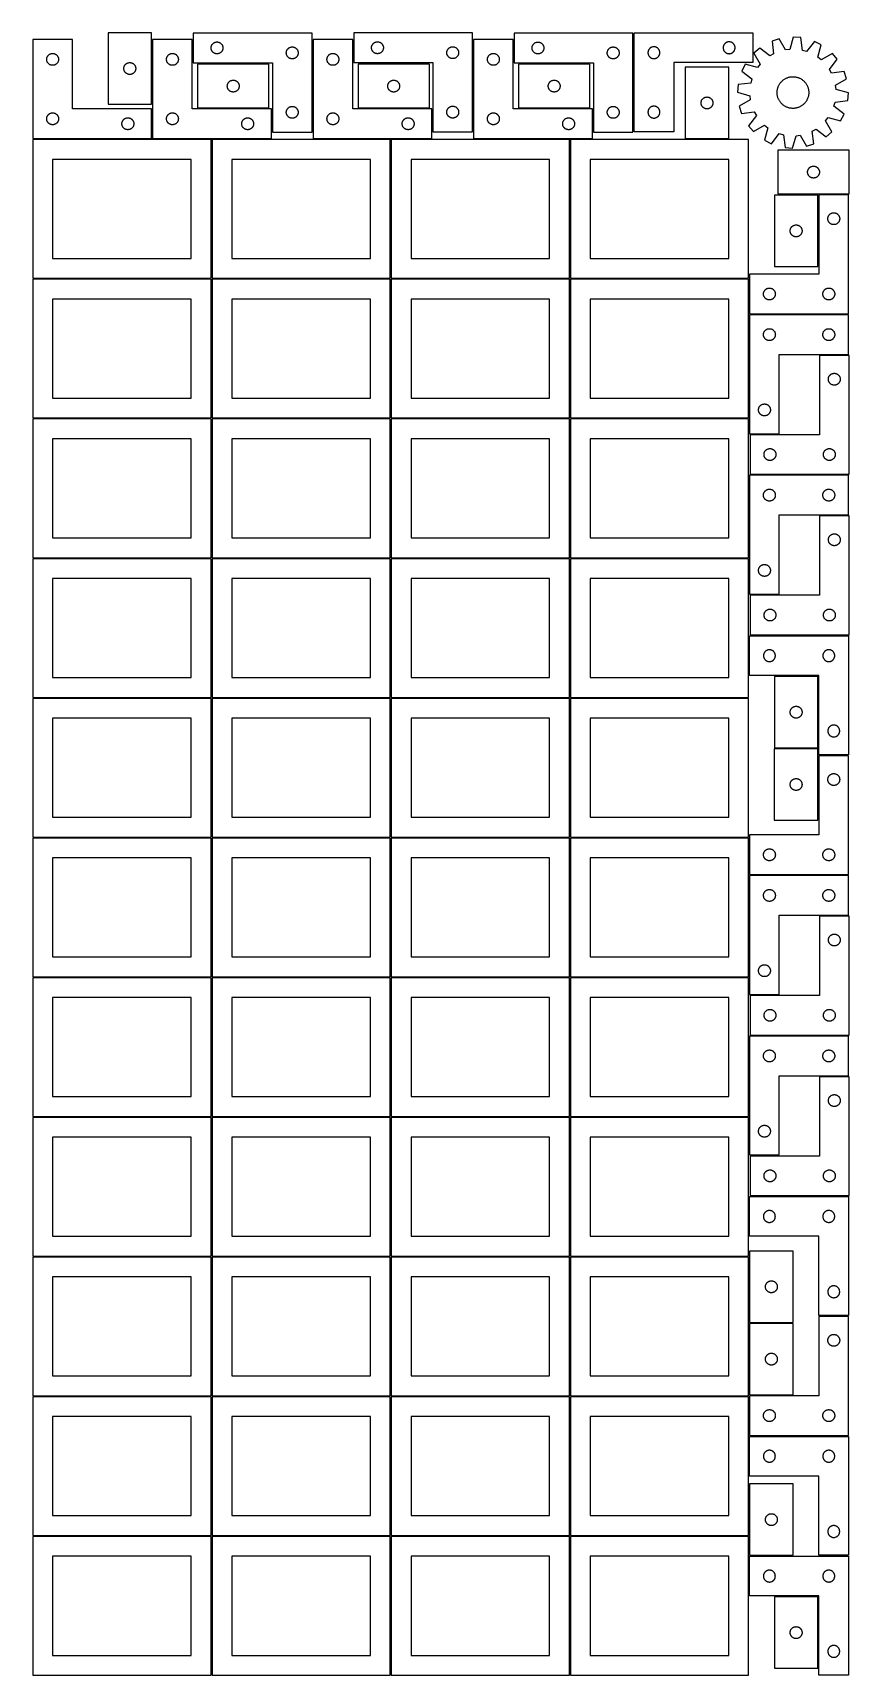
# Model space of a CAD drawing. Header units: millimetres. Extents: x 7 to 1243, y 7 to 2493.
import ezdxf

# ---------------------------------------------------------------- set-up
doc = ezdxf.new("R2010")
doc.units = ezdxf.units.MM
doc.layers.add('CUT', color=7, linetype='CONTINUOUS', true_color=0x000000)

msp = doc.modelspace()

# ---------------------------------------------------------------- linework, layer by layer
at = {"layer": 'CUT'}
for p, q in [((186.448576, 2493.426546), (120.448576, 2493.426546)), ((120.448576, 2493.426546), (120.448576, 2385.426546)), ((186.448576, 2385.426546), (186.448576, 2493.426546)), ((429.610683, 2493.099644), (249.610683, 2493.099644)), ((249.610683, 2493.099644), (249.610683, 2448.099644)), ((429.610683, 2343.099644), (429.610683, 2493.099644)), ((672.752651, 2493.367711), (492.752651, 2493.367711)), ((492.752651, 2493.367711), (492.752651, 2448.367711)), ((672.752651, 2343.367711), (672.752651, 2493.367711)), ((915.911678, 2493.020787), (735.911678, 2493.020787)), ((735.911678, 2493.020787), (735.911678, 2448.020787)), ((915.911678, 2343.020787), (915.911678, 2493.020787)), ((917.588194, 2493.365998), (1097.588194, 2493.365998)), ((917.588194, 2343.365998), (917.588194, 2493.365998)), ((1097.588194, 2493.365998), (1097.588194, 2448.365998)), ((1158.736779, 2487.028154), (1153.487396, 2468.376441)), ((1170.241005, 2486.168947), (1158.736779, 2487.028154)), ((66.520965, 2483.251496), (6.520965, 2483.251496)), ((6.520965, 2483.251496), (6.520965, 2333.251496)), ((34.191593, 2461.944829), (34.765152, 2462.078564)), ((34.765152, 2462.078564), (35.346229, 2462.1745)), ((35.346229, 2462.1745), (35.932336, 2462.232227)), ((35.932336, 2462.232227), (36.520965, 2462.251496)), ((36.520965, 2462.251496), (37.109593, 2462.232227)), ((37.109593, 2462.232227), (37.6957, 2462.1745)), ((37.6957, 2462.1745), (38.276778, 2462.078564)), ((38.276778, 2462.078564), (38.850336, 2461.944829)), ((66.520965, 2378.251496), (66.520965, 2483.251496)), ((248.041961, 2483.251496), (188.041961, 2483.251496)), ((188.041961, 2483.251496), (188.041961, 2333.251496)), ((215.712589, 2461.944829), (216.286148, 2462.078564)), ((216.286148, 2462.078564), (216.867225, 2462.1745)), ((216.867225, 2462.1745), (217.453333, 2462.232227)), ((217.453333, 2462.232227), (218.041961, 2462.251496)), ((218.041961, 2462.251496), (218.630589, 2462.232227)), ((218.630589, 2462.232227), (219.216696, 2462.1745)), ((219.216696, 2462.1745), (219.797774, 2462.078564)), ((219.797774, 2462.078564), (220.371332, 2461.944829)), ((248.041961, 2378.251496), (248.041961, 2483.251496)), ((276.610683, 2470.599644), (276.629953, 2471.188272)), ((276.629953, 2470.011016), (276.610683, 2470.599644)), ((276.629953, 2471.188272), (276.687679, 2471.77438)), ((276.687679, 2469.424909), (276.629953, 2470.011016)), ((276.687679, 2471.77438), (276.783616, 2472.355457)), ((276.783616, 2468.843831), (276.687679, 2469.424909)), ((276.783616, 2472.355457), (276.917351, 2472.929016)), ((276.917351, 2468.270273), (276.783616, 2468.843831)), ((276.917351, 2472.929016), (277.088312, 2473.492599)), ((277.088312, 2467.706689), (276.917351, 2468.270273)), ((277.088312, 2473.492599), (277.295767, 2474.043795)), ((277.295767, 2467.155493), (277.088312, 2467.706689)), ((277.295767, 2474.043795), (277.538829, 2474.580242)), ((277.538829, 2466.619046), (277.295767, 2467.155493)), ((277.538829, 2474.580242), (277.816455, 2475.099644)), ((277.816455, 2466.099644), (277.538829, 2466.619046)), ((277.816455, 2475.099644), (278.127457, 2475.599776)), ((278.127457, 2465.599512), (277.816455, 2466.099644)), ((278.127457, 2475.599776), (278.470503, 2476.078497)), ((278.470503, 2465.120791), (278.127457, 2465.599512)), ((278.470503, 2476.078497), (278.844125, 2476.533757)), ((278.844125, 2464.665532), (278.470503, 2465.120791)), ((278.844125, 2476.533757), (279.246722, 2476.963605)), ((279.246722, 2464.235683), (278.844125, 2464.665532)), ((279.246722, 2476.963605), (279.676571, 2477.366203)), ((279.676571, 2463.833086), (279.246722, 2464.235683)), ((279.676571, 2477.366203), (280.13183, 2477.739824)), ((280.13183, 2463.459464), (279.676571, 2463.833086)), ((280.13183, 2477.739824), (280.610551, 2478.082871)), ((280.610551, 2463.116418), (280.13183, 2463.459464)), ((280.610551, 2478.082871), (281.110683, 2478.393873)), ((281.110683, 2462.805416), (280.610551, 2463.116418)), ((281.110683, 2478.393873), (281.630085, 2478.671499)), ((281.630085, 2462.52779), (281.110683, 2462.805416)), ((281.630085, 2478.671499), (282.166532, 2478.91456)), ((282.166532, 2462.284728), (281.630085, 2462.52779)), ((282.166532, 2478.91456), (282.717728, 2479.122015)), ((282.717728, 2462.077273), (282.166532, 2462.284728)), ((282.717728, 2479.122015), (283.281312, 2479.292977)), ((283.281312, 2461.906312), (282.717728, 2462.077273)), ((283.281312, 2479.292977), (283.85487, 2479.426712)), ((283.85487, 2479.426712), (284.435948, 2479.522648)), ((284.435948, 2479.522648), (285.022055, 2479.580375)), ((285.022055, 2479.580375), (285.610683, 2479.599644)), ((285.610683, 2479.599644), (286.199311, 2479.580375)), ((286.199311, 2479.580375), (286.785419, 2479.522648)), ((286.785419, 2479.522648), (287.366496, 2479.426712)), ((287.366496, 2479.426712), (287.940055, 2479.292977)), ((287.940055, 2479.292977), (288.503638, 2479.122015)), ((288.503638, 2462.077273), (287.940055, 2461.906312)), ((288.503638, 2479.122015), (289.054834, 2478.91456)), ((289.054834, 2462.284728), (288.503638, 2462.077273)), ((289.054834, 2478.91456), (289.591281, 2478.671499)), ((289.591281, 2462.52779), (289.054834, 2462.284728)), ((289.591281, 2478.671499), (290.110683, 2478.393873)), ((290.110683, 2462.805416), (289.591281, 2462.52779)), ((290.110683, 2478.393873), (290.610815, 2478.082871)), ((290.610815, 2463.116418), (290.110683, 2462.805416)), ((290.610815, 2478.082871), (291.089536, 2477.739824)), ((291.089536, 2463.459464), (290.610815, 2463.116418)), ((291.089536, 2477.739824), (291.544796, 2477.366203)), ((291.544796, 2463.833086), (291.089536, 2463.459464)), ((291.544796, 2477.366203), (291.974644, 2476.963605)), ((291.974644, 2464.235683), (291.544796, 2463.833086)), ((291.974644, 2476.963605), (292.377242, 2476.533757)), ((292.377242, 2464.665532), (291.974644, 2464.235683)), ((292.377242, 2476.533757), (292.750863, 2476.078497)), ((292.750863, 2465.120791), (292.377242, 2464.665532)), ((292.750863, 2476.078497), (293.09391, 2475.599776)), ((293.09391, 2465.599512), (292.750863, 2465.120791)), ((293.09391, 2475.599776), (293.404912, 2475.099644)), ((293.404912, 2466.099644), (293.09391, 2465.599512)), ((293.404912, 2475.099644), (293.682538, 2474.580242)), ((293.682538, 2466.619046), (293.404912, 2466.099644)), ((293.682538, 2474.580242), (293.925599, 2474.043795)), ((293.925599, 2467.155493), (293.682538, 2466.619046)), ((293.925599, 2474.043795), (294.133054, 2473.492599)), ((294.133054, 2467.706689), (293.925599, 2467.155493)), ((294.133054, 2473.492599), (294.304016, 2472.929016)), ((294.304016, 2468.270273), (294.133054, 2467.706689)), ((294.304016, 2472.929016), (294.437751, 2472.355457)), ((294.437751, 2468.843831), (294.304016, 2468.270273)), ((294.437751, 2472.355457), (294.533687, 2471.77438)), ((294.533687, 2469.424909), (294.437751, 2468.843831)), ((294.533687, 2471.77438), (294.591414, 2471.188272)), ((294.591414, 2470.011016), (294.533687, 2469.424909)), ((294.591414, 2471.188272), (294.610683, 2470.599644)), ((294.610683, 2470.599644), (294.591414, 2470.011016)), ((390.610683, 2463.099644), (390.629953, 2463.688272)), ((390.629953, 2462.511016), (390.610683, 2463.099644)), ((390.629953, 2463.688272), (390.687679, 2464.27438)), ((390.687679, 2461.924909), (390.629953, 2462.511016)), ((390.687679, 2464.27438), (390.783616, 2464.855457)), ((390.783616, 2464.855457), (390.917351, 2465.429016)), ((390.917351, 2465.429016), (391.088312, 2465.992599)), ((391.088312, 2465.992599), (391.295767, 2466.543795)), ((391.295767, 2466.543795), (391.538829, 2467.080242)), ((391.538829, 2467.080242), (391.816455, 2467.599644)), ((391.816455, 2467.599644), (392.127457, 2468.099776)), ((392.127457, 2468.099776), (392.470503, 2468.578497)), ((392.470503, 2468.578497), (392.844125, 2469.033757)), ((392.844125, 2469.033757), (393.246722, 2469.463605)), ((393.246722, 2469.463605), (393.676571, 2469.866203)), ((393.676571, 2469.866203), (394.13183, 2470.239824)), ((394.13183, 2470.239824), (394.610551, 2470.582871)), ((394.610551, 2470.582871), (395.110683, 2470.893873)), ((395.110683, 2470.893873), (395.630085, 2471.171499)), ((395.630085, 2471.171499), (396.166532, 2471.41456)), ((396.166532, 2471.41456), (396.717728, 2471.622015)), ((396.717728, 2471.622015), (397.281312, 2471.792977)), ((397.281312, 2471.792977), (397.85487, 2471.926712)), ((397.85487, 2471.926712), (398.435948, 2472.022648)), ((398.435948, 2472.022648), (399.022055, 2472.080375)), ((399.022055, 2472.080375), (399.610683, 2472.099644)), ((399.610683, 2472.099644), (400.199311, 2472.080375)), ((400.199311, 2472.080375), (400.785419, 2472.022648)), ((400.785419, 2472.022648), (401.366496, 2471.926712)), ((401.366496, 2471.926712), (401.940055, 2471.792977)), ((401.940055, 2471.792977), (402.503638, 2471.622015)), ((402.503638, 2471.622015), (403.054834, 2471.41456)), ((403.054834, 2471.41456), (403.591281, 2471.171499)), ((403.591281, 2471.171499), (404.110683, 2470.893873)), ((404.110683, 2470.893873), (404.610815, 2470.582871)), ((404.610815, 2470.582871), (405.089536, 2470.239824)), ((405.089536, 2470.239824), (405.544796, 2469.866203)), ((405.544796, 2469.866203), (405.974644, 2469.463605)), ((405.974644, 2469.463605), (406.377242, 2469.033757)), ((406.377242, 2469.033757), (406.750863, 2468.578497)), ((406.750863, 2468.578497), (407.09391, 2468.099776)), ((407.09391, 2468.099776), (407.404912, 2467.599644)), ((407.404912, 2467.599644), (407.682538, 2467.080242)), ((407.682538, 2467.080242), (407.925599, 2466.543795)), ((407.925599, 2466.543795), (408.133054, 2465.992599)), ((408.133054, 2465.992599), (408.304016, 2465.429016)), ((408.304016, 2465.429016), (408.437751, 2464.855457)), ((408.437751, 2464.855457), (408.533687, 2464.27438)), ((408.533687, 2464.27438), (408.591414, 2463.688272)), ((408.591414, 2462.511016), (408.533687, 2461.924909)), ((408.591414, 2463.688272), (408.610683, 2463.099644)), ((408.610683, 2463.099644), (408.591414, 2462.511016)), ((491.20169, 2483.251496), (431.20169, 2483.251496)), ((431.20169, 2483.251496), (431.20169, 2333.251496)), ((458.872318, 2461.944829), (459.445877, 2462.078564)), ((459.445877, 2462.078564), (460.026954, 2462.1745)), ((460.026954, 2462.1745), (460.613062, 2462.232227)), ((460.613062, 2462.232227), (461.20169, 2462.251496)), ((461.20169, 2462.251496), (461.790318, 2462.232227)), ((461.790318, 2462.232227), (462.376425, 2462.1745)), ((462.376425, 2462.1745), (462.957503, 2462.078564)), ((462.957503, 2462.078564), (463.531061, 2461.944829)), ((491.20169, 2378.251496), (491.20169, 2483.251496)), ((519.752651, 2470.867711), (519.771921, 2471.456339)), ((519.771921, 2470.279083), (519.752651, 2470.867711)), ((519.771921, 2471.456339), (519.829647, 2472.042446)), ((519.829647, 2469.692975), (519.771921, 2470.279083)), ((519.829647, 2472.042446), (519.925583, 2472.623524)), ((519.925583, 2469.111898), (519.829647, 2469.692975)), ((519.925583, 2472.623524), (520.059319, 2473.197082)), ((520.059319, 2468.538339), (519.925583, 2469.111898)), ((520.059319, 2473.197082), (520.23028, 2473.760666)), ((520.23028, 2467.974755), (520.059319, 2468.538339)), ((520.23028, 2473.760666), (520.437735, 2474.311862)), ((520.437735, 2467.42356), (520.23028, 2467.974755)), ((520.437735, 2474.311862), (520.680796, 2474.848309)), ((520.680796, 2466.887112), (520.437735, 2467.42356)), ((520.680796, 2474.848309), (520.958422, 2475.367711)), ((520.958422, 2466.367711), (520.680796, 2466.887112)), ((520.958422, 2475.367711), (521.269424, 2475.867843)), ((521.269424, 2465.867579), (520.958422, 2466.367711)), ((521.269424, 2475.867843), (521.612471, 2476.346564)), ((521.612471, 2465.388858), (521.269424, 2465.867579)), ((521.612471, 2476.346564), (521.986093, 2476.801823)), ((521.986093, 2464.933598), (521.612471, 2465.388858)), ((521.986093, 2476.801823), (522.38869, 2477.231672)), ((522.38869, 2464.50375), (521.986093, 2464.933598)), ((522.38869, 2477.231672), (522.818539, 2477.634269)), ((522.818539, 2464.101152), (522.38869, 2464.50375)), ((522.818539, 2477.634269), (523.273798, 2478.007891)), ((523.273798, 2463.727531), (522.818539, 2464.101152)), ((523.273798, 2478.007891), (523.752519, 2478.350937)), ((523.752519, 2463.384484), (523.273798, 2463.727531)), ((523.752519, 2478.350937), (524.252651, 2478.661939)), ((524.252651, 2463.073482), (523.752519, 2463.384484)), ((524.252651, 2478.661939), (524.772053, 2478.939565)), ((524.772053, 2462.795856), (524.252651, 2463.073482)), ((524.772053, 2478.939565), (525.3085, 2479.182626)), ((525.3085, 2462.552795), (524.772053, 2462.795856)), ((525.3085, 2479.182626), (525.859696, 2479.390082)), ((525.859696, 2462.34534), (525.3085, 2462.552795)), ((525.859696, 2479.390082), (526.42328, 2479.561043)), ((526.42328, 2462.174378), (525.859696, 2462.34534)), ((526.42328, 2479.561043), (526.996838, 2479.694778)), ((526.996838, 2462.040643), (526.42328, 2462.174378)), ((526.996838, 2479.694778), (527.577915, 2479.790714)), ((527.577915, 2461.944707), (526.996838, 2462.040643)), ((527.577915, 2479.790714), (528.164023, 2479.848441)), ((528.164023, 2479.848441), (528.752651, 2479.867711)), ((528.752651, 2479.867711), (529.341279, 2479.848441)), ((529.341279, 2479.848441), (529.927387, 2479.790714)), ((529.927387, 2479.790714), (530.508464, 2479.694778)), ((530.508464, 2462.040643), (529.927387, 2461.944707)), ((530.508464, 2479.694778), (531.082022, 2479.561043)), ((531.082022, 2462.174378), (530.508464, 2462.040643)), ((531.082022, 2479.561043), (531.645606, 2479.390082)), ((531.645606, 2462.34534), (531.082022, 2462.174378)), ((531.645606, 2479.390082), (532.196802, 2479.182626)), ((532.196802, 2462.552795), (531.645606, 2462.34534)), ((532.196802, 2479.182626), (532.733249, 2478.939565)), ((532.733249, 2462.795856), (532.196802, 2462.552795)), ((532.733249, 2478.939565), (533.252651, 2478.661939)), ((533.252651, 2463.073482), (532.733249, 2462.795856)), ((533.252651, 2478.661939), (533.752783, 2478.350937)), ((533.752783, 2463.384484), (533.252651, 2463.073482)), ((533.752783, 2478.350937), (534.231504, 2478.007891)), ((534.231504, 2463.727531), (533.752783, 2463.384484)), ((534.231504, 2478.007891), (534.686763, 2477.634269)), ((534.686763, 2464.101152), (534.231504, 2463.727531)), ((534.686763, 2477.634269), (535.116612, 2477.231672)), ((535.116612, 2464.50375), (534.686763, 2464.101152)), ((535.116612, 2477.231672), (535.519209, 2476.801823)), ((535.519209, 2464.933598), (535.116612, 2464.50375)), ((535.519209, 2476.801823), (535.892831, 2476.346564)), ((535.892831, 2465.388858), (535.519209, 2464.933598)), ((535.892831, 2476.346564), (536.235878, 2475.867843)), ((536.235878, 2465.867579), (535.892831, 2465.388858)), ((536.235878, 2475.867843), (536.54688, 2475.367711)), ((536.54688, 2466.367711), (536.235878, 2465.867579)), ((536.54688, 2475.367711), (536.824506, 2474.848309)), ((536.824506, 2466.887112), (536.54688, 2466.367711)), ((536.824506, 2474.848309), (537.067567, 2474.311862)), ((537.067567, 2467.42356), (536.824506, 2466.887112)), ((537.067567, 2474.311862), (537.275022, 2473.760666)), ((537.275022, 2467.974755), (537.067567, 2467.42356)), ((537.275022, 2473.760666), (537.445983, 2473.197082)), ((537.445983, 2468.538339), (537.275022, 2467.974755)), ((537.445983, 2473.197082), (537.579719, 2472.623524)), ((537.579719, 2469.111898), (537.445983, 2468.538339)), ((537.579719, 2472.623524), (537.675655, 2472.042446)), ((537.675655, 2469.692975), (537.579719, 2469.111898)), ((537.675655, 2472.042446), (537.733381, 2471.456339)), ((537.733381, 2470.279083), (537.675655, 2469.692975)), ((537.733381, 2471.456339), (537.752651, 2470.867711)), ((537.752651, 2470.867711), (537.733381, 2470.279083)), ((633.752651, 2463.367711), (633.771921, 2463.956339)), ((633.771921, 2462.779083), (633.752651, 2463.367711)), ((633.771921, 2463.956339), (633.829647, 2464.542446)), ((633.829647, 2462.192975), (633.771921, 2462.779083)), ((633.829647, 2464.542446), (633.925583, 2465.123524)), ((633.925583, 2461.611898), (633.829647, 2462.192975)), ((633.925583, 2465.123524), (634.059319, 2465.697082)), ((634.059319, 2465.697082), (634.23028, 2466.260666)), ((634.23028, 2466.260666), (634.437735, 2466.811862)), ((634.437735, 2466.811862), (634.680796, 2467.348309)), ((634.680796, 2467.348309), (634.958422, 2467.867711)), ((634.958422, 2467.867711), (635.269424, 2468.367843)), ((635.269424, 2468.367843), (635.612471, 2468.846564)), ((635.612471, 2468.846564), (635.986093, 2469.301823)), ((635.986093, 2469.301823), (636.38869, 2469.731672)), ((636.38869, 2469.731672), (636.818539, 2470.134269)), ((636.818539, 2470.134269), (637.273798, 2470.507891)), ((637.273798, 2470.507891), (637.752519, 2470.850937)), ((637.752519, 2470.850937), (638.252651, 2471.161939)), ((638.252651, 2471.161939), (638.772053, 2471.439565)), ((638.772053, 2471.439565), (639.3085, 2471.682626)), ((639.3085, 2471.682626), (639.859696, 2471.890082)), ((639.859696, 2471.890082), (640.42328, 2472.061043)), ((640.42328, 2472.061043), (640.996838, 2472.194778)), ((640.996838, 2472.194778), (641.577915, 2472.290714)), ((641.577915, 2472.290714), (642.164023, 2472.348441)), ((642.164023, 2472.348441), (642.752651, 2472.367711)), ((642.752651, 2472.367711), (643.341279, 2472.348441)), ((643.341279, 2472.348441), (643.927387, 2472.290714)), ((643.927387, 2472.290714), (644.508464, 2472.194778)), ((644.508464, 2472.194778), (645.082022, 2472.061043)), ((645.082022, 2472.061043), (645.645606, 2471.890082)), ((645.645606, 2471.890082), (646.196802, 2471.682626)), ((646.196802, 2471.682626), (646.733249, 2471.439565)), ((646.733249, 2471.439565), (647.252651, 2471.161939)), ((647.252651, 2471.161939), (647.752783, 2470.850937)), ((647.752783, 2470.850937), (648.231504, 2470.507891)), ((648.231504, 2470.507891), (648.686763, 2470.134269)), ((648.686763, 2470.134269), (649.116612, 2469.731672)), ((649.116612, 2469.731672), (649.519209, 2469.301823)), ((649.519209, 2469.301823), (649.892831, 2468.846564)), ((649.892831, 2468.846564), (650.235878, 2468.367843)), ((650.235878, 2468.367843), (650.54688, 2467.867711)), ((650.54688, 2467.867711), (650.824506, 2467.348309)), ((650.824506, 2467.348309), (651.067567, 2466.811862)), ((651.067567, 2466.811862), (651.275022, 2466.260666)), ((651.275022, 2466.260666), (651.445983, 2465.697082)), ((651.445983, 2465.697082), (651.579719, 2465.123524)), ((651.579719, 2465.123524), (651.675655, 2464.542446)), ((651.675655, 2462.192975), (651.579719, 2461.611898)), ((651.675655, 2464.542446), (651.733381, 2463.956339)), ((651.733381, 2462.779083), (651.675655, 2462.192975)), ((651.733381, 2463.956339), (651.752651, 2463.367711)), ((651.752651, 2463.367711), (651.733381, 2462.779083)), ((734.36151, 2483.251496), (674.36151, 2483.251496)), ((674.36151, 2483.251496), (674.36151, 2333.251496)), ((702.032139, 2461.944829), (702.605697, 2462.078564)), ((702.605697, 2462.078564), (703.186775, 2462.1745)), ((703.186775, 2462.1745), (703.772882, 2462.232227)), ((703.772882, 2462.232227), (704.36151, 2462.251496)), ((704.36151, 2462.251496), (704.950138, 2462.232227)), ((704.950138, 2462.232227), (705.536246, 2462.1745)), ((705.536246, 2462.1745), (706.117323, 2462.078564)), ((706.117323, 2462.078564), (706.690882, 2461.944829)), ((734.36151, 2378.251496), (734.36151, 2483.251496)), ((762.911678, 2470.520787), (762.930948, 2471.109415)), ((762.930948, 2469.932159), (762.911678, 2470.520787)), ((762.930948, 2471.109415), (762.988674, 2471.695523)), ((762.988674, 2469.346051), (762.930948, 2469.932159)), ((762.988674, 2471.695523), (763.084611, 2472.2766)), ((763.084611, 2468.764974), (762.988674, 2469.346051)), ((763.084611, 2472.2766), (763.218346, 2472.850158)), ((763.218346, 2468.191415), (763.084611, 2468.764974)), ((763.218346, 2472.850158), (763.389307, 2473.413742)), ((763.389307, 2467.627832), (763.218346, 2468.191415)), ((763.389307, 2473.413742), (763.596762, 2473.964938)), ((763.596762, 2467.076636), (763.389307, 2467.627832)), ((763.596762, 2473.964938), (763.839823, 2474.501385)), ((763.839823, 2466.540189), (763.596762, 2467.076636)), ((763.839823, 2474.501385), (764.117449, 2475.020787)), ((764.117449, 2466.020787), (763.839823, 2466.540189)), ((764.117449, 2475.020787), (764.428452, 2475.520919)), ((764.428452, 2465.520655), (764.117449, 2466.020787)), ((764.428452, 2475.520919), (764.771498, 2475.99964)), ((764.771498, 2465.041934), (764.428452, 2465.520655)), ((764.771498, 2475.99964), (765.14512, 2476.454899)), ((765.14512, 2464.586675), (764.771498, 2465.041934)), ((765.14512, 2476.454899), (765.547717, 2476.884748)), ((765.547717, 2464.156826), (765.14512, 2464.586675)), ((765.547717, 2476.884748), (765.977566, 2477.287345)), ((765.977566, 2463.754229), (765.547717, 2464.156826)), ((765.977566, 2477.287345), (766.432825, 2477.660967)), ((766.432825, 2463.380607), (765.977566, 2463.754229)), ((766.432825, 2477.660967), (766.911546, 2478.004013)), ((766.911546, 2463.03756), (766.432825, 2463.380607)), ((766.911546, 2478.004013), (767.411678, 2478.315015)), ((767.411678, 2462.726558), (766.911546, 2463.03756)), ((767.411678, 2478.315015), (767.93108, 2478.592642)), ((767.93108, 2462.448932), (767.411678, 2462.726558)), ((767.93108, 2478.592642), (768.467527, 2478.835703)), ((768.467527, 2462.205871), (767.93108, 2462.448932)), ((768.467527, 2478.835703), (769.018723, 2479.043158)), ((769.018723, 2461.998416), (768.467527, 2462.205871)), ((769.018723, 2479.043158), (769.582307, 2479.214119)), ((769.582307, 2479.214119), (770.155865, 2479.347854)), ((770.155865, 2479.347854), (770.736942, 2479.443791)), ((770.736942, 2479.443791), (771.32305, 2479.501517)), ((771.32305, 2479.501517), (771.911678, 2479.520787)), ((771.911678, 2479.520787), (772.500306, 2479.501517)), ((772.500306, 2479.501517), (773.086414, 2479.443791)), ((773.086414, 2479.443791), (773.667491, 2479.347854)), ((773.667491, 2479.347854), (774.24105, 2479.214119)), ((774.24105, 2479.214119), (774.804633, 2479.043158)), ((774.804633, 2479.043158), (775.355829, 2478.835703)), ((775.355829, 2462.205871), (774.804633, 2461.998416)), ((775.355829, 2478.835703), (775.892276, 2478.592642)), ((775.892276, 2462.448932), (775.355829, 2462.205871)), ((775.892276, 2478.592642), (776.411678, 2478.315015)), ((776.411678, 2462.726558), (775.892276, 2462.448932)), ((776.411678, 2478.315015), (776.91181, 2478.004013)), ((776.91181, 2463.03756), (776.411678, 2462.726558)), ((776.91181, 2478.004013), (777.390531, 2477.660967)), ((777.390531, 2463.380607), (776.91181, 2463.03756)), ((777.390531, 2477.660967), (777.84579, 2477.287345)), ((777.84579, 2463.754229), (777.390531, 2463.380607)), ((777.84579, 2477.287345), (778.275639, 2476.884748)), ((778.275639, 2464.156826), (777.84579, 2463.754229)), ((778.275639, 2476.884748), (778.678236, 2476.454899)), ((778.678236, 2464.586675), (778.275639, 2464.156826)), ((778.678236, 2476.454899), (779.051858, 2475.99964)), ((779.051858, 2465.041934), (778.678236, 2464.586675)), ((779.051858, 2475.99964), (779.394905, 2475.520919)), ((779.394905, 2465.520655), (779.051858, 2465.041934)), ((779.394905, 2475.520919), (779.705907, 2475.020787)), ((779.705907, 2466.020787), (779.394905, 2465.520655)), ((779.705907, 2475.020787), (779.983533, 2474.501385)), ((779.983533, 2466.540189), (779.705907, 2466.020787)), ((779.983533, 2474.501385), (780.226594, 2473.964938)), ((780.226594, 2467.076636), (779.983533, 2466.540189)), ((780.226594, 2473.964938), (780.434049, 2473.413742)), ((780.434049, 2467.627832), (780.226594, 2467.076636)), ((780.434049, 2473.413742), (780.605011, 2472.850158)), ((780.605011, 2468.191415), (780.434049, 2467.627832)), ((780.605011, 2472.850158), (780.738746, 2472.2766)), ((780.738746, 2468.764974), (780.605011, 2468.191415)), ((780.738746, 2472.2766), (780.834682, 2471.695523)), ((780.834682, 2469.346051), (780.738746, 2468.764974)), ((780.834682, 2471.695523), (780.892408, 2471.109415)), ((780.892408, 2469.932159), (780.834682, 2469.346051)), ((780.892408, 2471.109415), (780.911678, 2470.520787)), ((780.911678, 2470.520787), (780.892408, 2469.932159)), ((876.911678, 2463.020787), (876.930948, 2463.609415)), ((876.930948, 2462.432159), (876.911678, 2463.020787)), ((876.930948, 2463.609415), (876.988674, 2464.195523)), ((876.988674, 2461.846051), (876.930948, 2462.432159)), ((876.988674, 2464.195523), (877.084611, 2464.7766)), ((877.084611, 2464.7766), (877.218346, 2465.350158)), ((877.218346, 2465.350158), (877.389307, 2465.913742)), ((877.389307, 2465.913742), (877.596762, 2466.464938)), ((877.596762, 2466.464938), (877.839823, 2467.001385)), ((877.839823, 2467.001385), (878.117449, 2467.520787)), ((878.117449, 2467.520787), (878.428452, 2468.020919)), ((878.428452, 2468.020919), (878.771498, 2468.49964)), ((878.771498, 2468.49964), (879.14512, 2468.954899)), ((879.14512, 2468.954899), (879.547717, 2469.384748)), ((879.547717, 2469.384748), (879.977566, 2469.787345)), ((879.977566, 2469.787345), (880.432825, 2470.160967)), ((880.432825, 2470.160967), (880.911546, 2470.504013)), ((880.911546, 2470.504013), (881.411678, 2470.815015)), ((881.411678, 2470.815015), (881.93108, 2471.092642)), ((881.93108, 2471.092642), (882.467527, 2471.335703)), ((882.467527, 2471.335703), (883.018723, 2471.543158)), ((883.018723, 2471.543158), (883.582307, 2471.714119)), ((883.582307, 2471.714119), (884.155865, 2471.847854)), ((884.155865, 2471.847854), (884.736942, 2471.943791)), ((884.736942, 2471.943791), (885.32305, 2472.001517)), ((885.32305, 2472.001517), (885.911678, 2472.020787)), ((885.911678, 2472.020787), (886.500306, 2472.001517)), ((886.500306, 2472.001517), (887.086414, 2471.943791)), ((887.086414, 2471.943791), (887.667491, 2471.847854)), ((887.667491, 2471.847854), (888.24105, 2471.714119)), ((888.24105, 2471.714119), (888.804633, 2471.543158)), ((888.804633, 2471.543158), (889.355829, 2471.335703)), ((889.355829, 2471.335703), (889.892276, 2471.092642)), ((889.892276, 2471.092642), (890.411678, 2470.815015)), ((890.411678, 2470.815015), (890.91181, 2470.504013)), ((890.91181, 2470.504013), (891.390531, 2470.160967)), ((891.390531, 2470.160967), (891.84579, 2469.787345)), ((891.84579, 2469.787345), (892.275639, 2469.384748)), ((892.275639, 2469.384748), (892.678236, 2468.954899)), ((892.678236, 2468.954899), (893.051858, 2468.49964)), ((893.051858, 2468.49964), (893.394905, 2468.020919)), ((893.394905, 2468.020919), (893.705907, 2467.520787)), ((893.705907, 2467.520787), (893.983533, 2467.001385)), ((893.983533, 2467.001385), (894.226594, 2466.464938)), ((894.226594, 2466.464938), (894.434049, 2465.913742)), ((894.434049, 2465.913742), (894.605011, 2465.350158)), ((894.605011, 2465.350158), (894.738746, 2464.7766)), ((894.738746, 2464.7766), (894.834682, 2464.195523)), ((894.834682, 2464.195523), (894.892408, 2463.609415)), ((894.892408, 2462.432159), (894.834682, 2461.846051)), ((894.892408, 2463.609415), (894.911678, 2463.020787)), ((894.911678, 2463.020787), (894.892408, 2462.432159)), ((938.607463, 2463.954626), (938.588194, 2463.365998)), ((938.588194, 2463.365998), (938.607463, 2462.77737)), ((938.66519, 2464.540734), (938.607463, 2463.954626)), ((938.607463, 2462.77737), (938.66519, 2462.191262)), ((938.761126, 2465.121811), (938.66519, 2464.540734)), ((938.66519, 2462.191262), (938.761126, 2461.610185)), ((938.894861, 2465.69537), (938.761126, 2465.121811)), ((939.065822, 2466.258953), (938.894861, 2465.69537)), ((939.273278, 2466.810149), (939.065822, 2466.258953)), ((939.516339, 2467.346596), (939.273278, 2466.810149)), ((939.793965, 2467.865998), (939.516339, 2467.346596)), ((940.104967, 2468.36613), (939.793965, 2467.865998)), ((940.448013, 2468.844851), (940.104967, 2468.36613)), ((940.821635, 2469.30011), (940.448013, 2468.844851)), ((941.224233, 2469.729959), (940.821635, 2469.30011)), ((941.654081, 2470.132556), (941.224233, 2469.729959)), ((942.109341, 2470.506178), (941.654081, 2470.132556)), ((942.588061, 2470.849225), (942.109341, 2470.506178)), ((943.088194, 2471.160227), (942.588061, 2470.849225)), ((943.607595, 2471.437853), (943.088194, 2471.160227)), ((944.144043, 2471.680914), (943.607595, 2471.437853)), ((944.695238, 2471.888369), (944.144043, 2471.680914)), ((945.258822, 2472.059331), (944.695238, 2471.888369)), ((945.832381, 2472.193066), (945.258822, 2472.059331)), ((946.413458, 2472.289002), (945.832381, 2472.193066)), ((946.999565, 2472.346728), (946.413458, 2472.289002)), ((947.588194, 2472.365998), (946.999565, 2472.346728)), ((948.176822, 2472.346728), (947.588194, 2472.365998)), ((948.762929, 2472.289002), (948.176822, 2472.346728)), ((949.344006, 2472.193066), (948.762929, 2472.289002)), ((949.917565, 2472.059331), (949.344006, 2472.193066)), ((950.481149, 2471.888369), (949.917565, 2472.059331)), ((951.032344, 2471.680914), (950.481149, 2471.888369)), ((951.568792, 2471.437853), (951.032344, 2471.680914)), ((952.088194, 2471.160227), (951.568792, 2471.437853)), ((952.588326, 2470.849225), (952.088194, 2471.160227)), ((953.067046, 2470.506178), (952.588326, 2470.849225)), ((953.522306, 2470.132556), (953.067046, 2470.506178)), ((953.952155, 2469.729959), (953.522306, 2470.132556)), ((954.354752, 2469.30011), (953.952155, 2469.729959)), ((954.728374, 2468.844851), (954.354752, 2469.30011)), ((955.07142, 2468.36613), (954.728374, 2468.844851)), ((955.382422, 2467.865998), (955.07142, 2468.36613)), ((955.660048, 2467.346596), (955.382422, 2467.865998)), ((955.903109, 2466.810149), (955.660048, 2467.346596)), ((956.110565, 2466.258953), (955.903109, 2466.810149)), ((956.281526, 2465.69537), (956.110565, 2466.258953)), ((956.415261, 2465.121811), (956.281526, 2465.69537)), ((956.511197, 2464.540734), (956.415261, 2465.121811)), ((956.415261, 2461.610185), (956.511197, 2462.191262)), ((956.568924, 2463.954626), (956.511197, 2464.540734)), ((956.511197, 2462.191262), (956.568924, 2462.77737)), ((956.588194, 2463.365998), (956.568924, 2463.954626)), ((956.568924, 2462.77737), (956.588194, 2463.365998)), ((1052.607463, 2471.454626), (1052.588194, 2470.865998)), ((1052.588194, 2470.865998), (1052.607463, 2470.27737)), ((1052.66519, 2472.040734), (1052.607463, 2471.454626)), ((1052.607463, 2470.27737), (1052.66519, 2469.691262)), ((1052.761126, 2472.621811), (1052.66519, 2472.040734)), ((1052.66519, 2469.691262), (1052.761126, 2469.110185)), ((1052.894861, 2473.19537), (1052.761126, 2472.621811)), ((1052.761126, 2469.110185), (1052.894861, 2468.536627)), ((1053.065822, 2473.758953), (1052.894861, 2473.19537)), ((1052.894861, 2468.536627), (1053.065822, 2467.973043)), ((1053.273278, 2474.310149), (1053.065822, 2473.758953)), ((1053.065822, 2467.973043), (1053.273278, 2467.421847)), ((1053.516339, 2474.846596), (1053.273278, 2474.310149)), ((1053.273278, 2467.421847), (1053.516339, 2466.8854)), ((1053.793965, 2475.365998), (1053.516339, 2474.846596)), ((1053.516339, 2466.8854), (1053.793965, 2466.365998)), ((1054.104967, 2475.86613), (1053.793965, 2475.365998)), ((1053.793965, 2466.365998), (1054.104967, 2465.865866)), ((1054.448013, 2476.344851), (1054.104967, 2475.86613)), ((1054.104967, 2465.865866), (1054.448013, 2465.387145)), ((1054.821635, 2476.80011), (1054.448013, 2476.344851)), ((1054.448013, 2465.387145), (1054.821635, 2464.931886)), ((1055.224233, 2477.229959), (1054.821635, 2476.80011)), ((1054.821635, 2464.931886), (1055.224233, 2464.502037)), ((1055.654081, 2477.632556), (1055.224233, 2477.229959)), ((1055.224233, 2464.502037), (1055.654081, 2464.09944)), ((1056.109341, 2478.006178), (1055.654081, 2477.632556)), ((1055.654081, 2464.09944), (1056.109341, 2463.725818)), ((1056.588061, 2478.349225), (1056.109341, 2478.006178)), ((1056.109341, 2463.725818), (1056.588061, 2463.382772)), ((1057.088194, 2478.660227), (1056.588061, 2478.349225)), ((1056.588061, 2463.382772), (1057.088194, 2463.07177)), ((1057.607595, 2478.937853), (1057.088194, 2478.660227)), ((1057.088194, 2463.07177), (1057.607595, 2462.794143)), ((1058.144043, 2479.180914), (1057.607595, 2478.937853)), ((1057.607595, 2462.794143), (1058.144043, 2462.551082)), ((1058.695238, 2479.388369), (1058.144043, 2479.180914)), ((1058.144043, 2462.551082), (1058.695238, 2462.343627)), ((1059.258822, 2479.559331), (1058.695238, 2479.388369)), ((1058.695238, 2462.343627), (1059.258822, 2462.172666)), ((1059.832381, 2479.693066), (1059.258822, 2479.559331)), ((1059.258822, 2462.172666), (1059.832381, 2462.038931)), ((1060.413458, 2479.789002), (1059.832381, 2479.693066)), ((1059.832381, 2462.038931), (1060.413458, 2461.942994)), ((1060.999565, 2479.846728), (1060.413458, 2479.789002)), ((1061.588194, 2479.865998), (1060.999565, 2479.846728)), ((1062.176822, 2479.846728), (1061.588194, 2479.865998)), ((1062.762929, 2479.789002), (1062.176822, 2479.846728)), ((1063.344006, 2479.693066), (1062.762929, 2479.789002)), ((1062.762929, 2461.942994), (1063.344006, 2462.038931)), ((1063.917565, 2479.559331), (1063.344006, 2479.693066)), ((1063.344006, 2462.038931), (1063.917565, 2462.172666)), ((1064.481149, 2479.388369), (1063.917565, 2479.559331)), ((1063.917565, 2462.172666), (1064.481149, 2462.343627)), ((1065.032344, 2479.180914), (1064.481149, 2479.388369)), ((1064.481149, 2462.343627), (1065.032344, 2462.551082)), ((1065.568792, 2478.937853), (1065.032344, 2479.180914)), ((1065.032344, 2462.551082), (1065.568792, 2462.794143)), ((1066.088194, 2478.660227), (1065.568792, 2478.937853)), ((1065.568792, 2462.794143), (1066.088194, 2463.07177)), ((1066.588326, 2478.349225), (1066.088194, 2478.660227)), ((1066.088194, 2463.07177), (1066.588326, 2463.382772)), ((1067.067046, 2478.006178), (1066.588326, 2478.349225)), ((1066.588326, 2463.382772), (1067.067046, 2463.725818)), ((1067.522306, 2477.632556), (1067.067046, 2478.006178)), ((1067.067046, 2463.725818), (1067.522306, 2464.09944)), ((1067.952155, 2477.229959), (1067.522306, 2477.632556)), ((1067.522306, 2464.09944), (1067.952155, 2464.502037)), ((1068.354752, 2476.80011), (1067.952155, 2477.229959)), ((1067.952155, 2464.502037), (1068.354752, 2464.931886)), ((1068.728374, 2476.344851), (1068.354752, 2476.80011)), ((1068.354752, 2464.931886), (1068.728374, 2465.387145)), ((1069.07142, 2475.86613), (1068.728374, 2476.344851)), ((1068.728374, 2465.387145), (1069.07142, 2465.865866)), ((1069.382422, 2475.365998), (1069.07142, 2475.86613)), ((1069.07142, 2465.865866), (1069.382422, 2466.365998)), ((1069.660048, 2474.846596), (1069.382422, 2475.365998)), ((1069.382422, 2466.365998), (1069.660048, 2466.8854)), ((1069.903109, 2474.310149), (1069.660048, 2474.846596)), ((1069.660048, 2466.8854), (1069.903109, 2467.421847)), ((1070.110565, 2473.758953), (1069.903109, 2474.310149)), ((1069.903109, 2467.421847), (1070.110565, 2467.973043)), ((1070.281526, 2473.19537), (1070.110565, 2473.758953)), ((1070.110565, 2467.973043), (1070.281526, 2468.536627)), ((1070.415261, 2472.621811), (1070.281526, 2473.19537)), ((1070.281526, 2468.536627), (1070.415261, 2469.110185)), ((1070.511197, 2472.040734), (1070.415261, 2472.621811)), ((1070.415261, 2469.110185), (1070.511197, 2469.691262)), ((1070.568924, 2471.454626), (1070.511197, 2472.040734)), ((1070.511197, 2469.691262), (1070.568924, 2470.27737)), ((1070.588194, 2470.865998), (1070.568924, 2471.454626)), ((1070.568924, 2470.27737), (1070.588194, 2470.865998)), ((1107.939762, 2470.298718), (1099.197494, 2462.771552)), ((1099.197494, 2462.771552), (1108.674373, 2445.870925)), ((1123.245159, 2458.416494), (1107.939762, 2470.298718)), ((1137.511991, 2484.430076), (1126.554667, 2480.821403)), ((1126.554667, 2480.821403), (1128.842572, 2461.580615)), ((1147.105204, 2467.595211), (1137.511991, 2484.430076)), ((1153.487396, 2468.376441), (1147.105204, 2467.595211)), ((1172.661555, 2466.944396), (1170.241005, 2486.168947)), ((1178.856894, 2465.223799), (1172.661555, 2466.944396)), ((1190.844393, 2480.446883), (1178.856894, 2465.223799)), ((1201.144108, 2475.250602), (1190.844393, 2480.446883)), ((1196.023487, 2456.563129), (1201.144108, 2475.250602)), ((1217.989418, 2462.079529), (1201.088791, 2452.602651)), ((1225.516583, 2453.337262), (1217.989418, 2462.079529)), ((27.520965, 2453.251496), (27.540234, 2453.840124)), ((27.540234, 2452.662868), (27.520965, 2453.251496)), ((27.540234, 2453.840124), (27.597961, 2454.426232)), ((27.597961, 2452.07676), (27.540234, 2452.662868)), ((27.597961, 2454.426232), (27.693897, 2455.007309)), ((27.693897, 2451.495683), (27.597961, 2452.07676)), ((27.693897, 2455.007309), (27.827632, 2455.580868)), ((27.827632, 2450.922125), (27.693897, 2451.495683)), ((27.827632, 2455.580868), (27.998593, 2456.144451)), ((27.998593, 2450.358541), (27.827632, 2450.922125)), ((27.998593, 2456.144451), (28.206049, 2456.695647)), ((28.206049, 2449.807345), (27.998593, 2450.358541)), ((28.206049, 2456.695647), (28.44911, 2457.232094)), ((28.44911, 2449.270898), (28.206049, 2449.807345)), ((28.44911, 2457.232094), (28.726736, 2457.751496)), ((28.726736, 2448.751496), (28.44911, 2449.270898)), ((28.726736, 2457.751496), (29.037738, 2458.251628)), ((29.037738, 2448.251364), (28.726736, 2448.751496)), ((29.037738, 2458.251628), (29.380785, 2458.730349)), ((29.380785, 2447.772643), (29.037738, 2448.251364)), ((29.380785, 2458.730349), (29.754406, 2459.185609)), ((29.754406, 2447.317384), (29.380785, 2447.772643)), ((29.754406, 2459.185609), (30.157004, 2459.615457)), ((30.157004, 2446.887535), (29.754406, 2447.317384)), ((30.157004, 2459.615457), (30.586852, 2460.018054)), ((30.586852, 2446.484938), (30.157004, 2446.887535)), ((30.586852, 2460.018054), (31.042112, 2460.391676)), ((31.042112, 2446.111316), (30.586852, 2446.484938)), ((31.042112, 2460.391676), (31.520833, 2460.734723)), ((31.520833, 2445.76827), (31.042112, 2446.111316)), ((31.520833, 2460.734723), (32.020965, 2461.045725)), ((32.020965, 2445.457268), (31.520833, 2445.76827)), ((32.020965, 2461.045725), (32.540366, 2461.323351)), ((32.540366, 2445.179642), (32.020965, 2445.457268)), ((32.540366, 2461.323351), (33.076814, 2461.566412)), ((33.076814, 2444.93658), (32.540366, 2445.179642)), ((33.076814, 2461.566412), (33.628009, 2461.773867)), ((33.628009, 2444.729125), (33.076814, 2444.93658)), ((33.628009, 2461.773867), (34.191593, 2461.944829)), ((34.191593, 2444.558164), (33.628009, 2444.729125)), ((34.765152, 2444.424429), (34.191593, 2444.558164)), ((35.346229, 2444.328492), (34.765152, 2444.424429)), ((35.932336, 2444.270766), (35.346229, 2444.328492)), ((36.520965, 2444.251496), (35.932336, 2444.270766)), ((37.109593, 2444.270766), (36.520965, 2444.251496)), ((37.6957, 2444.328492), (37.109593, 2444.270766)), ((38.276778, 2444.424429), (37.6957, 2444.328492)), ((38.850336, 2444.558164), (38.276778, 2444.424429)), ((38.850336, 2461.944829), (39.41392, 2461.773867)), ((39.41392, 2444.729125), (38.850336, 2444.558164)), ((39.41392, 2461.773867), (39.965116, 2461.566412)), ((39.965116, 2444.93658), (39.41392, 2444.729125)), ((39.965116, 2461.566412), (40.501563, 2461.323351)), ((40.501563, 2445.179642), (39.965116, 2444.93658)), ((40.501563, 2461.323351), (41.020965, 2461.045725)), ((41.020965, 2445.457268), (40.501563, 2445.179642)), ((41.020965, 2461.045725), (41.521097, 2460.734723)), ((41.521097, 2445.76827), (41.020965, 2445.457268)), ((41.521097, 2460.734723), (41.999817, 2460.391676)), ((41.999817, 2446.111316), (41.521097, 2445.76827)), ((41.999817, 2460.391676), (42.455077, 2460.018054)), ((42.455077, 2446.484938), (41.999817, 2446.111316)), ((42.455077, 2460.018054), (42.884926, 2459.615457)), ((42.884926, 2446.887535), (42.455077, 2446.484938)), ((42.884926, 2459.615457), (43.287523, 2459.185609)), ((43.287523, 2447.317384), (42.884926, 2446.887535)), ((43.287523, 2459.185609), (43.661145, 2458.730349)), ((43.661145, 2447.772643), (43.287523, 2447.317384)), ((43.661145, 2458.730349), (44.004191, 2458.251628)), ((44.004191, 2448.251364), (43.661145, 2447.772643)), ((44.004191, 2458.251628), (44.315193, 2457.751496)), ((44.315193, 2448.751496), (44.004191, 2448.251364)), ((44.315193, 2457.751496), (44.592819, 2457.232094)), ((44.592819, 2449.270898), (44.315193, 2448.751496)), ((44.592819, 2457.232094), (44.83588, 2456.695647)), ((44.83588, 2449.807345), (44.592819, 2449.270898)), ((44.83588, 2456.695647), (45.043336, 2456.144451)), ((45.043336, 2450.358541), (44.83588, 2449.807345)), ((45.043336, 2456.144451), (45.214297, 2455.580868)), ((45.214297, 2450.922125), (45.043336, 2450.358541)), ((45.214297, 2455.580868), (45.348032, 2455.007309)), ((45.348032, 2451.495683), (45.214297, 2450.922125)), ((45.348032, 2455.007309), (45.443968, 2454.426232)), ((45.443968, 2452.07676), (45.348032, 2451.495683)), ((45.443968, 2454.426232), (45.501695, 2453.840124)), ((45.501695, 2452.662868), (45.443968, 2452.07676)), ((45.501695, 2453.840124), (45.520965, 2453.251496)), ((45.520965, 2453.251496), (45.501695, 2452.662868)), ((144.448576, 2439.426546), (144.467846, 2440.015174)), ((144.467846, 2438.837918), (144.448576, 2439.426546)), ((144.467846, 2440.015174), (144.525573, 2440.601282)), ((144.525573, 2438.25181), (144.467846, 2438.837918)), ((144.525573, 2440.601282), (144.621509, 2441.182359)), ((144.621509, 2437.670733), (144.525573, 2438.25181)), ((144.621509, 2441.182359), (144.755244, 2441.755917)), ((144.755244, 2437.097174), (144.621509, 2437.670733)), ((144.755244, 2441.755917), (144.926205, 2442.319501)), ((144.926205, 2442.319501), (145.13366, 2442.870697)), ((145.13366, 2442.870697), (145.376722, 2443.407144)), ((145.376722, 2443.407144), (145.654348, 2443.926546)), ((145.654348, 2443.926546), (145.96535, 2444.426678)), ((145.96535, 2444.426678), (146.308396, 2444.905399)), ((146.308396, 2444.905399), (146.682018, 2445.360658)), ((146.682018, 2445.360658), (147.084615, 2445.790507)), ((147.084615, 2445.790507), (147.514464, 2446.193104)), ((147.514464, 2446.193104), (147.969723, 2446.566726)), ((147.969723, 2446.566726), (148.448444, 2446.909772)), ((148.448444, 2446.909772), (148.948576, 2447.220774)), ((148.948576, 2447.220774), (149.467978, 2447.4984)), ((149.467978, 2447.4984), (150.004425, 2447.741462)), ((150.004425, 2447.741462), (150.555621, 2447.948917)), ((150.555621, 2447.948917), (151.119205, 2448.119878)), ((151.119205, 2448.119878), (151.692763, 2448.253613)), ((151.692763, 2448.253613), (152.273841, 2448.34955)), ((152.273841, 2448.34955), (152.859948, 2448.407276)), ((152.859948, 2448.407276), (153.448576, 2448.426546)), ((153.448576, 2448.426546), (154.037204, 2448.407276)), ((154.037204, 2448.407276), (154.623312, 2448.34955)), ((154.623312, 2448.34955), (155.204389, 2448.253613)), ((155.204389, 2448.253613), (155.777948, 2448.119878)), ((155.777948, 2448.119878), (156.341531, 2447.948917)), ((156.341531, 2447.948917), (156.892727, 2447.741462)), ((156.892727, 2447.741462), (157.429174, 2447.4984)), ((157.429174, 2447.4984), (157.948576, 2447.220774)), ((157.948576, 2447.220774), (158.448708, 2446.909772)), ((158.448708, 2446.909772), (158.927429, 2446.566726)), ((158.927429, 2446.566726), (159.382689, 2446.193104)), ((159.382689, 2446.193104), (159.812537, 2445.790507)), ((159.812537, 2445.790507), (160.215135, 2445.360658)), ((160.215135, 2445.360658), (160.588756, 2444.905399)), ((160.588756, 2444.905399), (160.931803, 2444.426678)), ((160.931803, 2444.426678), (161.242805, 2443.926546)), ((161.242805, 2443.926546), (161.520431, 2443.407144)), ((161.520431, 2443.407144), (161.763492, 2442.870697)), ((161.763492, 2442.870697), (161.970947, 2442.319501)), ((161.970947, 2442.319501), (162.141909, 2441.755917)), ((162.141909, 2441.755917), (162.275644, 2441.182359)), ((162.275644, 2437.670733), (162.141909, 2437.097174)), ((162.275644, 2441.182359), (162.37158, 2440.601282)), ((162.37158, 2438.25181), (162.275644, 2437.670733)), ((162.37158, 2440.601282), (162.429307, 2440.015174)), ((162.429307, 2438.837918), (162.37158, 2438.25181)), ((162.429307, 2440.015174), (162.448576, 2439.426546)), ((162.448576, 2439.426546), (162.429307, 2438.837918)), ((209.041961, 2453.251496), (209.06123, 2453.840124)), ((209.06123, 2452.662868), (209.041961, 2453.251496)), ((209.06123, 2453.840124), (209.118957, 2454.426232)), ((209.118957, 2452.07676), (209.06123, 2452.662868)), ((209.118957, 2454.426232), (209.214893, 2455.007309)), ((209.214893, 2451.495683), (209.118957, 2452.07676)), ((209.214893, 2455.007309), (209.348628, 2455.580868)), ((209.348628, 2450.922125), (209.214893, 2451.495683)), ((209.348628, 2455.580868), (209.51959, 2456.144451)), ((209.51959, 2450.358541), (209.348628, 2450.922125)), ((209.51959, 2456.144451), (209.727045, 2456.695647)), ((209.727045, 2449.807345), (209.51959, 2450.358541)), ((209.727045, 2456.695647), (209.970106, 2457.232094)), ((209.970106, 2449.270898), (209.727045, 2449.807345)), ((209.970106, 2457.232094), (210.247732, 2457.751496)), ((210.247732, 2448.751496), (209.970106, 2449.270898)), ((210.247732, 2457.751496), (210.558734, 2458.251628)), ((210.558734, 2448.251364), (210.247732, 2448.751496)), ((210.558734, 2458.251628), (210.901781, 2458.730349)), ((210.901781, 2447.772643), (210.558734, 2448.251364)), ((210.901781, 2458.730349), (211.275402, 2459.185609)), ((211.275402, 2447.317384), (210.901781, 2447.772643)), ((211.275402, 2459.185609), (211.678, 2459.615457)), ((211.678, 2446.887535), (211.275402, 2447.317384)), ((211.678, 2459.615457), (212.107848, 2460.018054)), ((212.107848, 2446.484938), (211.678, 2446.887535)), ((212.107848, 2460.018054), (212.563108, 2460.391676)), ((212.563108, 2446.111316), (212.107848, 2446.484938)), ((212.563108, 2460.391676), (213.041829, 2460.734723)), ((213.041829, 2445.76827), (212.563108, 2446.111316)), ((213.041829, 2460.734723), (213.541961, 2461.045725)), ((213.541961, 2445.457268), (213.041829, 2445.76827)), ((213.541961, 2461.045725), (214.061363, 2461.323351)), ((214.061363, 2445.179642), (213.541961, 2445.457268)), ((214.061363, 2461.323351), (214.59781, 2461.566412)), ((214.59781, 2444.93658), (214.061363, 2445.179642)), ((214.59781, 2461.566412), (215.149006, 2461.773867)), ((215.149006, 2444.729125), (214.59781, 2444.93658)), ((215.149006, 2461.773867), (215.712589, 2461.944829)), ((215.712589, 2444.558164), (215.149006, 2444.729125)), ((216.286148, 2444.424429), (215.712589, 2444.558164)), ((216.867225, 2444.328492), (216.286148, 2444.424429)), ((217.453333, 2444.270766), (216.867225, 2444.328492)), ((218.041961, 2444.251496), (217.453333, 2444.270766)), ((218.630589, 2444.270766), (218.041961, 2444.251496)), ((219.216696, 2444.328492), (218.630589, 2444.270766)), ((219.797774, 2444.424429), (219.216696, 2444.328492)), ((220.371332, 2444.558164), (219.797774, 2444.424429)), ((220.371332, 2461.944829), (220.934916, 2461.773867)), ((220.934916, 2444.729125), (220.371332, 2444.558164)), ((220.934916, 2461.773867), (221.486112, 2461.566412)), ((221.486112, 2444.93658), (220.934916, 2444.729125)), ((221.486112, 2461.566412), (222.022559, 2461.323351)), ((222.022559, 2445.179642), (221.486112, 2444.93658)), ((222.022559, 2461.323351), (222.541961, 2461.045725)), ((222.541961, 2445.457268), (222.022559, 2445.179642)), ((222.541961, 2461.045725), (223.042093, 2460.734723)), ((223.042093, 2445.76827), (222.541961, 2445.457268)), ((223.042093, 2460.734723), (223.520814, 2460.391676)), ((223.520814, 2446.111316), (223.042093, 2445.76827)), ((223.520814, 2460.391676), (223.976073, 2460.018054)), ((223.976073, 2446.484938), (223.520814, 2446.111316)), ((223.976073, 2460.018054), (224.405922, 2459.615457)), ((224.405922, 2446.887535), (223.976073, 2446.484938)), ((224.405922, 2459.615457), (224.808519, 2459.185609)), ((224.808519, 2447.317384), (224.405922, 2446.887535)), ((224.808519, 2459.185609), (225.182141, 2458.730349)), ((225.182141, 2447.772643), (224.808519, 2447.317384)), ((225.182141, 2458.730349), (225.525187, 2458.251628)), ((225.525187, 2448.251364), (225.182141, 2447.772643)), ((225.525187, 2458.251628), (225.836189, 2457.751496)), ((225.836189, 2448.751496), (225.525187, 2448.251364)), ((225.836189, 2457.751496), (226.113815, 2457.232094)), ((226.113815, 2449.270898), (225.836189, 2448.751496)), ((226.113815, 2457.232094), (226.356877, 2456.695647)), ((226.356877, 2449.807345), (226.113815, 2449.270898)), ((226.356877, 2456.695647), (226.564332, 2456.144451)), ((226.564332, 2450.358541), (226.356877, 2449.807345)), ((226.564332, 2456.144451), (226.735293, 2455.580868)), ((226.735293, 2450.922125), (226.564332, 2450.358541)), ((226.735293, 2455.580868), (226.869028, 2455.007309)), ((226.869028, 2451.495683), (226.735293, 2450.922125)), ((226.869028, 2455.007309), (226.964964, 2454.426232)), ((226.964964, 2452.07676), (226.869028, 2451.495683)), ((226.964964, 2454.426232), (227.022691, 2453.840124)), ((227.022691, 2452.662868), (226.964964, 2452.07676)), ((227.022691, 2453.840124), (227.041961, 2453.251496)), ((227.041961, 2453.251496), (227.022691, 2452.662868)), ((249.610683, 2448.099644), (369.610683, 2448.099644)), ((364.20938, 2445.77884), (256.20938, 2445.77884)), ((256.20938, 2445.77884), (256.20938, 2379.77884)), ((283.85487, 2461.772577), (283.281312, 2461.906312)), ((284.435948, 2461.676641), (283.85487, 2461.772577)), ((285.022055, 2461.618914), (284.435948, 2461.676641)), ((285.610683, 2461.599644), (285.022055, 2461.618914)), ((286.199311, 2461.618914), (285.610683, 2461.599644)), ((286.785419, 2461.676641), (286.199311, 2461.618914)), ((287.366496, 2461.772577), (286.785419, 2461.676641)), ((287.940055, 2461.906312), (287.366496, 2461.772577)), ((364.20938, 2379.77884), (364.20938, 2445.77884)), ((369.610683, 2448.099644), (369.610683, 2343.099644)), ((390.783616, 2461.343831), (390.687679, 2461.924909)), ((390.917351, 2460.770273), (390.783616, 2461.343831)), ((391.088312, 2460.206689), (390.917351, 2460.770273)), ((391.295767, 2459.655493), (391.088312, 2460.206689)), ((391.538829, 2459.119046), (391.295767, 2459.655493)), ((391.816455, 2458.599644), (391.538829, 2459.119046)), ((392.127457, 2458.099512), (391.816455, 2458.599644)), ((392.470503, 2457.620791), (392.127457, 2458.099512)), ((392.844125, 2457.165532), (392.470503, 2457.620791)), ((393.246722, 2456.735683), (392.844125, 2457.165532)), ((393.676571, 2456.333086), (393.246722, 2456.735683)), ((394.13183, 2455.959464), (393.676571, 2456.333086)), ((394.610551, 2455.616418), (394.13183, 2455.959464)), ((395.110683, 2455.305416), (394.610551, 2455.616418)), ((395.630085, 2455.02779), (395.110683, 2455.305416)), ((396.166532, 2454.784728), (395.630085, 2455.02779)), ((396.717728, 2454.577273), (396.166532, 2454.784728)), ((397.281312, 2454.406312), (396.717728, 2454.577273)), ((397.85487, 2454.272577), (397.281312, 2454.406312)), ((398.435948, 2454.176641), (397.85487, 2454.272577)), ((399.022055, 2454.118914), (398.435948, 2454.176641)), ((399.610683, 2454.099644), (399.022055, 2454.118914)), ((400.199311, 2454.118914), (399.610683, 2454.099644)), ((400.785419, 2454.176641), (400.199311, 2454.118914)), ((401.366496, 2454.272577), (400.785419, 2454.176641)), ((401.940055, 2454.406312), (401.366496, 2454.272577)), ((402.503638, 2454.577273), (401.940055, 2454.406312)), ((403.054834, 2454.784728), (402.503638, 2454.577273)), ((403.591281, 2455.02779), (403.054834, 2454.784728)), ((404.110683, 2455.305416), (403.591281, 2455.02779)), ((404.610815, 2455.616418), (404.110683, 2455.305416)), ((405.089536, 2455.959464), (404.610815, 2455.616418)), ((405.544796, 2456.333086), (405.089536, 2455.959464)), ((405.974644, 2456.735683), (405.544796, 2456.333086)), ((406.377242, 2457.165532), (405.974644, 2456.735683)), ((406.750863, 2457.620791), (406.377242, 2457.165532)), ((407.09391, 2458.099512), (406.750863, 2457.620791)), ((407.404912, 2458.599644), (407.09391, 2458.099512)), ((407.682538, 2459.119046), (407.404912, 2458.599644)), ((407.925599, 2459.655493), (407.682538, 2459.119046)), ((408.133054, 2460.206689), (407.925599, 2459.655493)), ((408.304016, 2460.770273), (408.133054, 2460.206689)), ((408.437751, 2461.343831), (408.304016, 2460.770273)), ((408.533687, 2461.924909), (408.437751, 2461.343831)), ((452.20169, 2453.251496), (452.220959, 2453.840124)), ((452.220959, 2452.662868), (452.20169, 2453.251496)), ((452.220959, 2453.840124), (452.278686, 2454.426232)), ((452.278686, 2452.07676), (452.220959, 2452.662868)), ((452.278686, 2454.426232), (452.374622, 2455.007309)), ((452.374622, 2451.495683), (452.278686, 2452.07676)), ((452.374622, 2455.007309), (452.508357, 2455.580868)), ((452.508357, 2450.922125), (452.374622, 2451.495683)), ((452.508357, 2455.580868), (452.679319, 2456.144451)), ((452.679319, 2450.358541), (452.508357, 2450.922125)), ((452.679319, 2456.144451), (452.886774, 2456.695647)), ((452.886774, 2449.807345), (452.679319, 2450.358541)), ((452.886774, 2456.695647), (453.129835, 2457.232094)), ((453.129835, 2449.270898), (452.886774, 2449.807345)), ((453.129835, 2457.232094), (453.407461, 2457.751496)), ((453.407461, 2448.751496), (453.129835, 2449.270898)), ((453.407461, 2457.751496), (453.718463, 2458.251628)), ((453.718463, 2448.251364), (453.407461, 2448.751496)), ((453.718463, 2458.251628), (454.06151, 2458.730349)), ((454.06151, 2447.772643), (453.718463, 2448.251364)), ((454.06151, 2458.730349), (454.435131, 2459.185609)), ((454.435131, 2447.317384), (454.06151, 2447.772643)), ((454.435131, 2459.185609), (454.837729, 2459.615457)), ((454.837729, 2446.887535), (454.435131, 2447.317384)), ((454.837729, 2459.615457), (455.267577, 2460.018054)), ((455.267577, 2446.484938), (454.837729, 2446.887535)), ((455.267577, 2460.018054), (455.722837, 2460.391676)), ((455.722837, 2446.111316), (455.267577, 2446.484938)), ((455.722837, 2460.391676), (456.201558, 2460.734723)), ((456.201558, 2445.76827), (455.722837, 2446.111316)), ((456.201558, 2460.734723), (456.70169, 2461.045725)), ((456.70169, 2445.457268), (456.201558, 2445.76827)), ((456.70169, 2461.045725), (457.221092, 2461.323351)), ((457.221092, 2445.179642), (456.70169, 2445.457268)), ((457.221092, 2461.323351), (457.757539, 2461.566412)), ((457.757539, 2444.93658), (457.221092, 2445.179642)), ((457.757539, 2461.566412), (458.308735, 2461.773867)), ((458.308735, 2444.729125), (457.757539, 2444.93658)), ((458.308735, 2461.773867), (458.872318, 2461.944829)), ((458.872318, 2444.558164), (458.308735, 2444.729125)), ((459.445877, 2444.424429), (458.872318, 2444.558164)), ((460.026954, 2444.328492), (459.445877, 2444.424429)), ((460.613062, 2444.270766), (460.026954, 2444.328492)), ((461.20169, 2444.251496), (460.613062, 2444.270766)), ((461.790318, 2444.270766), (461.20169, 2444.251496)), ((462.376425, 2444.328492), (461.790318, 2444.270766)), ((462.957503, 2444.424429), (462.376425, 2444.328492)), ((463.531061, 2444.558164), (462.957503, 2444.424429)), ((463.531061, 2461.944829), (464.094645, 2461.773867)), ((464.094645, 2444.729125), (463.531061, 2444.558164)), ((464.094645, 2461.773867), (464.645841, 2461.566412)), ((464.645841, 2444.93658), (464.094645, 2444.729125)), ((464.645841, 2461.566412), (465.182288, 2461.323351)), ((465.182288, 2445.179642), (464.645841, 2444.93658)), ((465.182288, 2461.323351), (465.70169, 2461.045725)), ((465.70169, 2445.457268), (465.182288, 2445.179642)), ((465.70169, 2461.045725), (466.201822, 2460.734723)), ((466.201822, 2445.76827), (465.70169, 2445.457268)), ((466.201822, 2460.734723), (466.680543, 2460.391676)), ((466.680543, 2446.111316), (466.201822, 2445.76827)), ((466.680543, 2460.391676), (467.135802, 2460.018054)), ((467.135802, 2446.484938), (466.680543, 2446.111316)), ((467.135802, 2460.018054), (467.565651, 2459.615457)), ((467.565651, 2446.887535), (467.135802, 2446.484938)), ((467.565651, 2459.615457), (467.968248, 2459.185609)), ((467.968248, 2447.317384), (467.565651, 2446.887535)), ((467.968248, 2459.185609), (468.34187, 2458.730349)), ((468.34187, 2447.772643), (467.968248, 2447.317384)), ((468.34187, 2458.730349), (468.684916, 2458.251628)), ((468.684916, 2448.251364), (468.34187, 2447.772643)), ((468.684916, 2458.251628), (468.995918, 2457.751496)), ((468.995918, 2448.751496), (468.684916, 2448.251364)), ((468.995918, 2457.751496), (469.273544, 2457.232094)), ((469.273544, 2449.270898), (468.995918, 2448.751496)), ((469.273544, 2457.232094), (469.516606, 2456.695647)), ((469.516606, 2449.807345), (469.273544, 2449.270898)), ((469.516606, 2456.695647), (469.724061, 2456.144451)), ((469.724061, 2450.358541), (469.516606, 2449.807345)), ((469.724061, 2456.144451), (469.895022, 2455.580868)), ((469.895022, 2450.922125), (469.724061, 2450.358541)), ((469.895022, 2455.580868), (470.028757, 2455.007309)), ((470.028757, 2451.495683), (469.895022, 2450.922125)), ((470.028757, 2455.007309), (470.124693, 2454.426232)), ((470.124693, 2452.07676), (470.028757, 2451.495683)), ((470.124693, 2454.426232), (470.18242, 2453.840124)), ((470.18242, 2452.662868), (470.124693, 2452.07676)), ((470.18242, 2453.840124), (470.20169, 2453.251496)), ((470.20169, 2453.251496), (470.18242, 2452.662868)), ((492.752651, 2448.367711), (612.752651, 2448.367711)), ((607.330413, 2445.783235), (499.330413, 2445.783235)), ((499.330413, 2445.783235), (499.330413, 2379.783235)), ((528.164023, 2461.88698), (527.577915, 2461.944707)), ((528.752651, 2461.867711), (528.164023, 2461.88698)), ((529.341279, 2461.88698), (528.752651, 2461.867711)), ((529.927387, 2461.944707), (529.341279, 2461.88698)), ((607.330413, 2379.783235), (607.330413, 2445.783235)), ((612.752651, 2448.367711), (612.752651, 2343.367711)), ((634.059319, 2461.038339), (633.925583, 2461.611898)), ((634.23028, 2460.474755), (634.059319, 2461.038339)), ((634.437735, 2459.92356), (634.23028, 2460.474755)), ((634.680796, 2459.387112), (634.437735, 2459.92356)), ((634.958422, 2458.867711), (634.680796, 2459.387112)), ((635.269424, 2458.367579), (634.958422, 2458.867711)), ((635.612471, 2457.888858), (635.269424, 2458.367579)), ((635.986093, 2457.433598), (635.612471, 2457.888858)), ((636.38869, 2457.00375), (635.986093, 2457.433598)), ((636.818539, 2456.601152), (636.38869, 2457.00375)), ((637.273798, 2456.227531), (636.818539, 2456.601152)), ((637.752519, 2455.884484), (637.273798, 2456.227531)), ((638.252651, 2455.573482), (637.752519, 2455.884484)), ((638.772053, 2455.295856), (638.252651, 2455.573482)), ((639.3085, 2455.052795), (638.772053, 2455.295856)), ((639.859696, 2454.84534), (639.3085, 2455.052795)), ((640.42328, 2454.674378), (639.859696, 2454.84534)), ((640.996838, 2454.540643), (640.42328, 2454.674378)), ((641.577915, 2454.444707), (640.996838, 2454.540643)), ((642.164023, 2454.38698), (641.577915, 2454.444707)), ((642.752651, 2454.367711), (642.164023, 2454.38698)), ((643.341279, 2454.38698), (642.752651, 2454.367711)), ((643.927387, 2454.444707), (643.341279, 2454.38698)), ((644.508464, 2454.540643), (643.927387, 2454.444707)), ((645.082022, 2454.674378), (644.508464, 2454.540643)), ((645.645606, 2454.84534), (645.082022, 2454.674378)), ((646.196802, 2455.052795), (645.645606, 2454.84534)), ((646.733249, 2455.295856), (646.196802, 2455.052795)), ((647.252651, 2455.573482), (646.733249, 2455.295856)), ((647.752783, 2455.884484), (647.252651, 2455.573482)), ((648.231504, 2456.227531), (647.752783, 2455.884484)), ((648.686763, 2456.601152), (648.231504, 2456.227531)), ((649.116612, 2457.00375), (648.686763, 2456.601152)), ((649.519209, 2457.433598), (649.116612, 2457.00375)), ((649.892831, 2457.888858), (649.519209, 2457.433598)), ((650.235878, 2458.367579), (649.892831, 2457.888858)), ((650.54688, 2458.867711), (650.235878, 2458.367579)), ((650.824506, 2459.387112), (650.54688, 2458.867711)), ((651.067567, 2459.92356), (650.824506, 2459.387112)), ((651.275022, 2460.474755), (651.067567, 2459.92356)), ((651.445983, 2461.038339), (651.275022, 2460.474755)), ((651.579719, 2461.611898), (651.445983, 2461.038339)), ((695.36151, 2453.251496), (695.38078, 2453.840124)), ((695.38078, 2452.662868), (695.36151, 2453.251496)), ((695.38078, 2453.840124), (695.438507, 2454.426232)), ((695.438507, 2452.07676), (695.38078, 2452.662868)), ((695.438507, 2454.426232), (695.534443, 2455.007309)), ((695.534443, 2451.495683), (695.438507, 2452.07676)), ((695.534443, 2455.007309), (695.668178, 2455.580868)), ((695.668178, 2450.922125), (695.534443, 2451.495683)), ((695.668178, 2455.580868), (695.839139, 2456.144451)), ((695.839139, 2450.358541), (695.668178, 2450.922125)), ((695.839139, 2456.144451), (696.046594, 2456.695647)), ((696.046594, 2449.807345), (695.839139, 2450.358541)), ((696.046594, 2456.695647), (696.289656, 2457.232094)), ((696.289656, 2449.270898), (696.046594, 2449.807345)), ((696.289656, 2457.232094), (696.567282, 2457.751496)), ((696.567282, 2448.751496), (696.289656, 2449.270898)), ((696.567282, 2457.751496), (696.878284, 2458.251628)), ((696.878284, 2448.251364), (696.567282, 2448.751496)), ((696.878284, 2458.251628), (697.22133, 2458.730349)), ((697.22133, 2447.772643), (696.878284, 2448.251364)), ((697.22133, 2458.730349), (697.594952, 2459.185609)), ((697.594952, 2447.317384), (697.22133, 2447.772643)), ((697.594952, 2459.185609), (697.997549, 2459.615457)), ((697.997549, 2446.887535), (697.594952, 2447.317384)), ((697.997549, 2459.615457), (698.427398, 2460.018054)), ((698.427398, 2446.484938), (697.997549, 2446.887535)), ((698.427398, 2460.018054), (698.882657, 2460.391676)), ((698.882657, 2446.111316), (698.427398, 2446.484938)), ((698.882657, 2460.391676), (699.361378, 2460.734723)), ((699.361378, 2445.76827), (698.882657, 2446.111316)), ((699.361378, 2460.734723), (699.86151, 2461.045725)), ((699.86151, 2445.457268), (699.361378, 2445.76827)), ((699.86151, 2461.045725), (700.380912, 2461.323351)), ((700.380912, 2445.179642), (699.86151, 2445.457268)), ((700.380912, 2461.323351), (700.917359, 2461.566412)), ((700.917359, 2444.93658), (700.380912, 2445.179642)), ((700.917359, 2461.566412), (701.468555, 2461.773867)), ((701.468555, 2444.729125), (700.917359, 2444.93658)), ((701.468555, 2461.773867), (702.032139, 2461.944829)), ((702.032139, 2444.558164), (701.468555, 2444.729125)), ((702.605697, 2444.424429), (702.032139, 2444.558164)), ((703.186775, 2444.328492), (702.605697, 2444.424429)), ((703.772882, 2444.270766), (703.186775, 2444.328492)), ((704.36151, 2444.251496), (703.772882, 2444.270766)), ((704.950138, 2444.270766), (704.36151, 2444.251496)), ((705.536246, 2444.328492), (704.950138, 2444.270766)), ((706.117323, 2444.424429), (705.536246, 2444.328492)), ((706.690882, 2444.558164), (706.117323, 2444.424429)), ((706.690882, 2461.944829), (707.254465, 2461.773867)), ((707.254465, 2444.729125), (706.690882, 2444.558164)), ((707.254465, 2461.773867), (707.805661, 2461.566412)), ((707.805661, 2444.93658), (707.254465, 2444.729125)), ((707.805661, 2461.566412), (708.342109, 2461.323351)), ((708.342109, 2445.179642), (707.805661, 2444.93658)), ((708.342109, 2461.323351), (708.86151, 2461.045725)), ((708.86151, 2445.457268), (708.342109, 2445.179642)), ((708.86151, 2461.045725), (709.361642, 2460.734723)), ((709.361642, 2445.76827), (708.86151, 2445.457268)), ((709.361642, 2460.734723), (709.840363, 2460.391676)), ((709.840363, 2446.111316), (709.361642, 2445.76827)), ((709.840363, 2460.391676), (710.295623, 2460.018054)), ((710.295623, 2446.484938), (709.840363, 2446.111316)), ((710.295623, 2460.018054), (710.725471, 2459.615457)), ((710.725471, 2446.887535), (710.295623, 2446.484938)), ((710.725471, 2459.615457), (711.128069, 2459.185609)), ((711.128069, 2447.317384), (710.725471, 2446.887535)), ((711.128069, 2459.185609), (711.50169, 2458.730349)), ((711.50169, 2447.772643), (711.128069, 2447.317384)), ((711.50169, 2458.730349), (711.844737, 2458.251628)), ((711.844737, 2448.251364), (711.50169, 2447.772643)), ((711.844737, 2458.251628), (712.155739, 2457.751496)), ((712.155739, 2448.751496), (711.844737, 2448.251364)), ((712.155739, 2457.751496), (712.433365, 2457.232094)), ((712.433365, 2449.270898), (712.155739, 2448.751496)), ((712.433365, 2457.232094), (712.676426, 2456.695647)), ((712.676426, 2449.807345), (712.433365, 2449.270898)), ((712.676426, 2456.695647), (712.883881, 2456.144451)), ((712.883881, 2450.358541), (712.676426, 2449.807345)), ((712.883881, 2456.144451), (713.054843, 2455.580868)), ((713.054843, 2450.922125), (712.883881, 2450.358541)), ((713.054843, 2455.580868), (713.188578, 2455.007309)), ((713.188578, 2451.495683), (713.054843, 2450.922125)), ((713.188578, 2455.007309), (713.284514, 2454.426232)), ((713.284514, 2452.07676), (713.188578, 2451.495683)), ((713.284514, 2454.426232), (713.342241, 2453.840124)), ((713.342241, 2452.662868), (713.284514, 2452.07676)), ((713.342241, 2453.840124), (713.36151, 2453.251496)), ((713.36151, 2453.251496), (713.342241, 2452.662868)), ((735.911678, 2448.020787), (855.911678, 2448.020787)), ((850.464202, 2445.789582), (742.464202, 2445.789582)), ((742.464202, 2445.789582), (742.464202, 2379.789582)), ((769.582307, 2461.827454), (769.018723, 2461.998416)), ((770.155865, 2461.693719), (769.582307, 2461.827454)), ((770.736942, 2461.597783), (770.155865, 2461.693719)), ((771.32305, 2461.540057), (770.736942, 2461.597783)), ((771.911678, 2461.520787), (771.32305, 2461.540057)), ((772.500306, 2461.540057), (771.911678, 2461.520787)), ((773.086414, 2461.597783), (772.500306, 2461.540057)), ((773.667491, 2461.693719), (773.086414, 2461.597783)), ((774.24105, 2461.827454), (773.667491, 2461.693719)), ((774.804633, 2461.998416), (774.24105, 2461.827454)), ((850.464202, 2379.789582), (850.464202, 2445.789582)), ((855.911678, 2448.020787), (855.911678, 2343.020787)), ((877.084611, 2461.264974), (876.988674, 2461.846051)), ((877.218346, 2460.691415), (877.084611, 2461.264974)), ((877.389307, 2460.127832), (877.218346, 2460.691415)), ((877.596762, 2459.576636), (877.389307, 2460.127832)), ((877.839823, 2459.040189), (877.596762, 2459.576636)), ((878.117449, 2458.520787), (877.839823, 2459.040189)), ((878.428452, 2458.020655), (878.117449, 2458.520787)), ((878.771498, 2457.541934), (878.428452, 2458.020655)), ((879.14512, 2457.086675), (878.771498, 2457.541934)), ((879.547717, 2456.656826), (879.14512, 2457.086675)), ((879.977566, 2456.254229), (879.547717, 2456.656826)), ((880.432825, 2455.880607), (879.977566, 2456.254229)), ((880.911546, 2455.53756), (880.432825, 2455.880607)), ((881.411678, 2455.226558), (880.911546, 2455.53756)), ((881.93108, 2454.948932), (881.411678, 2455.226558)), ((882.467527, 2454.705871), (881.93108, 2454.948932)), ((883.018723, 2454.498416), (882.467527, 2454.705871)), ((883.582307, 2454.327454), (883.018723, 2454.498416)), ((884.155865, 2454.193719), (883.582307, 2454.327454)), ((884.736942, 2454.097783), (884.155865, 2454.193719)), ((885.32305, 2454.040057), (884.736942, 2454.097783)), ((885.911678, 2454.020787), (885.32305, 2454.040057)), ((886.500306, 2454.040057), (885.911678, 2454.020787)), ((887.086414, 2454.097783), (886.500306, 2454.040057)), ((887.667491, 2454.193719), (887.086414, 2454.097783)), ((888.24105, 2454.327454), (887.667491, 2454.193719)), ((888.804633, 2454.498416), (888.24105, 2454.327454)), ((889.355829, 2454.705871), (888.804633, 2454.498416)), ((889.892276, 2454.948932), (889.355829, 2454.705871)), ((890.411678, 2455.226558), (889.892276, 2454.948932)), ((890.91181, 2455.53756), (890.411678, 2455.226558)), ((891.390531, 2455.880607), (890.91181, 2455.53756)), ((891.84579, 2456.254229), (891.390531, 2455.880607)), ((892.275639, 2456.656826), (891.84579, 2456.254229)), ((892.678236, 2457.086675), (892.275639, 2456.656826)), ((893.051858, 2457.541934), (892.678236, 2457.086675)), ((893.394905, 2458.020655), (893.051858, 2457.541934)), ((893.705907, 2458.520787), (893.394905, 2458.020655)), ((893.983533, 2459.040189), (893.705907, 2458.520787)), ((894.226594, 2459.576636), (893.983533, 2459.040189)), ((894.434049, 2460.127832), (894.226594, 2459.576636)), ((894.605011, 2460.691415), (894.434049, 2460.127832)), ((894.738746, 2461.264974), (894.605011, 2460.691415)), ((894.834682, 2461.846051), (894.738746, 2461.264974)), ((938.761126, 2461.610185), (938.894861, 2461.036627)), ((938.894861, 2461.036627), (939.065822, 2460.473043)), ((939.065822, 2460.473043), (939.273278, 2459.921847)), ((939.273278, 2459.921847), (939.516339, 2459.3854)), ((939.516339, 2459.3854), (939.793965, 2458.865998)), ((939.793965, 2458.865998), (940.104967, 2458.365866)), ((940.104967, 2458.365866), (940.448013, 2457.887145)), ((940.448013, 2457.887145), (940.821635, 2457.431886)), ((940.821635, 2457.431886), (941.224233, 2457.002037)), ((941.224233, 2457.002037), (941.654081, 2456.59944)), ((941.654081, 2456.59944), (942.109341, 2456.225818)), ((942.109341, 2456.225818), (942.588061, 2455.882772)), ((942.588061, 2455.882772), (943.088194, 2455.57177)), ((943.088194, 2455.57177), (943.607595, 2455.294143)), ((943.607595, 2455.294143), (944.144043, 2455.051082)), ((944.144043, 2455.051082), (944.695238, 2454.843627)), ((944.695238, 2454.843627), (945.258822, 2454.672666)), ((945.258822, 2454.672666), (945.832381, 2454.538931)), ((945.832381, 2454.538931), (946.413458, 2454.442994)), ((946.413458, 2454.442994), (946.999565, 2454.385268)), ((946.999565, 2454.385268), (947.588194, 2454.365998)), ((947.588194, 2454.365998), (948.176822, 2454.385268)), ((948.176822, 2454.385268), (948.762929, 2454.442994)), ((948.762929, 2454.442994), (949.344006, 2454.538931)), ((949.344006, 2454.538931), (949.917565, 2454.672666)), ((949.917565, 2454.672666), (950.481149, 2454.843627)), ((950.481149, 2454.843627), (951.032344, 2455.051082)), ((951.032344, 2455.051082), (951.568792, 2455.294143)), ((951.568792, 2455.294143), (952.088194, 2455.57177)), ((952.088194, 2455.57177), (952.588326, 2455.882772)), ((952.588326, 2455.882772), (953.067046, 2456.225818)), ((953.067046, 2456.225818), (953.522306, 2456.59944)), ((953.522306, 2456.59944), (953.952155, 2457.002037)), ((953.952155, 2457.002037), (954.354752, 2457.431886)), ((954.354752, 2457.431886), (954.728374, 2457.887145)), ((954.728374, 2457.887145), (955.07142, 2458.365866)), ((955.07142, 2458.365866), (955.382422, 2458.865998)), ((955.382422, 2458.865998), (955.660048, 2459.3854)), ((955.660048, 2459.3854), (955.903109, 2459.921847)), ((955.903109, 2459.921847), (956.110565, 2460.473043)), ((956.110565, 2460.473043), (956.281526, 2461.036627)), ((956.281526, 2461.036627), (956.415261, 2461.610185)), ((1097.588194, 2448.365998), (977.588194, 2448.365998)), ((977.588194, 2448.365998), (977.588194, 2343.365998)), ((1061.032011, 2441.294466), (995.032011, 2441.294466)), ((995.032011, 2441.294466), (995.032011, 2333.294466)), ((1060.413458, 2461.942994), (1060.999565, 2461.885268)), ((1060.999565, 2461.885268), (1061.588194, 2461.865998)), ((1061.032011, 2333.294466), (1061.032011, 2441.294466)), ((1061.588194, 2461.865998), (1062.176822, 2461.885268)), ((1062.176822, 2461.885268), (1062.762929, 2461.942994)), ((1086.026421, 2445.926243), (1080.830141, 2435.626528)), ((1104.713894, 2440.805622), (1086.026421, 2445.926243)), ((1108.674373, 2445.870925), (1104.713894, 2440.805622)), ((1128.842572, 2461.580615), (1123.245159, 2458.416494)), ((1201.088791, 2452.602651), (1196.023487, 2456.563129)), ((1213.63436, 2438.031865), (1225.516583, 2453.337262)), ((1216.798481, 2432.434452), (1213.63436, 2438.031865)), ((144.926205, 2436.533591), (144.755244, 2437.097174)), ((145.13366, 2435.982395), (144.926205, 2436.533591)), ((145.376722, 2435.445948), (145.13366, 2435.982395)), ((145.654348, 2434.926546), (145.376722, 2435.445948)), ((145.96535, 2434.426414), (145.654348, 2434.926546)), ((146.308396, 2433.947693), (145.96535, 2434.426414)), ((146.682018, 2433.492433), (146.308396, 2433.947693)), ((147.084615, 2433.062585), (146.682018, 2433.492433)), ((147.514464, 2432.659988), (147.084615, 2433.062585)), ((147.969723, 2432.286366), (147.514464, 2432.659988)), ((148.448444, 2431.943319), (147.969723, 2432.286366)), ((148.948576, 2431.632317), (148.448444, 2431.943319)), ((149.467978, 2431.354691), (148.948576, 2431.632317)), ((150.004425, 2431.11163), (149.467978, 2431.354691)), ((150.555621, 2430.904175), (150.004425, 2431.11163)), ((151.119205, 2430.733213), (150.555621, 2430.904175)), ((151.692763, 2430.599478), (151.119205, 2430.733213)), ((152.273841, 2430.503542), (151.692763, 2430.599478)), ((152.859948, 2430.445815), (152.273841, 2430.503542)), ((153.448576, 2430.426546), (152.859948, 2430.445815)), ((154.037204, 2430.445815), (153.448576, 2430.426546)), ((154.623312, 2430.503542), (154.037204, 2430.445815)), ((155.204389, 2430.599478), (154.623312, 2430.503542)), ((155.777948, 2430.733213), (155.204389, 2430.599478)), ((156.341531, 2430.904175), (155.777948, 2430.733213)), ((156.892727, 2431.11163), (156.341531, 2430.904175)), ((157.429174, 2431.354691), (156.892727, 2431.11163)), ((157.948576, 2431.632317), (157.429174, 2431.354691)), ((158.448708, 2431.943319), (157.948576, 2431.632317)), ((158.927429, 2432.286366), (158.448708, 2431.943319)), ((159.382689, 2432.659988), (158.927429, 2432.286366)), ((159.812537, 2433.062585), (159.382689, 2432.659988)), ((160.215135, 2433.492433), (159.812537, 2433.062585)), ((160.588756, 2433.947693), (160.215135, 2433.492433)), ((160.931803, 2434.426414), (160.588756, 2433.947693)), ((161.242805, 2434.926546), (160.931803, 2434.426414)), ((161.520431, 2435.445948), (161.242805, 2434.926546)), ((161.763492, 2435.982395), (161.520431, 2435.445948)), ((161.970947, 2436.533591), (161.763492, 2435.982395)), ((162.141909, 2437.097174), (161.970947, 2436.533591)), ((301.20938, 2412.77884), (301.22865, 2413.367468)), ((301.22865, 2412.190212), (301.20938, 2412.77884)), ((301.22865, 2413.367468), (301.286376, 2413.953576)), ((301.286376, 2413.953576), (301.382312, 2414.534653)), ((301.382312, 2414.534653), (301.516047, 2415.108211)), ((301.516047, 2415.108211), (301.687009, 2415.671795)), ((301.687009, 2415.671795), (301.894464, 2416.222991)), ((301.894464, 2416.222991), (302.137525, 2416.759438)), ((302.137525, 2416.759438), (302.415151, 2417.27884)), ((302.415151, 2417.27884), (302.726153, 2417.778972)), ((302.726153, 2417.778972), (303.0692, 2418.257693)), ((303.0692, 2418.257693), (303.442822, 2418.712952)), ((303.442822, 2418.712952), (303.845419, 2419.142801)), ((303.845419, 2419.142801), (304.275268, 2419.545398)), ((304.275268, 2419.545398), (304.730527, 2419.91902)), ((304.730527, 2419.91902), (305.209248, 2420.262067)), ((305.209248, 2420.262067), (305.70938, 2420.573069)), ((305.70938, 2420.573069), (306.228782, 2420.850695)), ((306.228782, 2420.850695), (306.765229, 2421.093756)), ((306.765229, 2421.093756), (307.316425, 2421.301211)), ((307.316425, 2421.301211), (307.880008, 2421.472173)), ((307.880008, 2421.472173), (308.453567, 2421.605908)), ((308.453567, 2421.605908), (309.034644, 2421.701844)), ((309.034644, 2421.701844), (309.620752, 2421.75957)), ((309.620752, 2421.75957), (310.20938, 2421.77884)), ((310.20938, 2421.77884), (310.798008, 2421.75957)), ((310.798008, 2421.75957), (311.384116, 2421.701844)), ((311.384116, 2421.701844), (311.965193, 2421.605908)), ((311.965193, 2421.605908), (312.538751, 2421.472173)), ((312.538751, 2421.472173), (313.102335, 2421.301211)), ((313.102335, 2421.301211), (313.653531, 2421.093756)), ((313.653531, 2421.093756), (314.189978, 2420.850695)), ((314.189978, 2420.850695), (314.70938, 2420.573069)), ((314.70938, 2420.573069), (315.209512, 2420.262067)), ((315.209512, 2420.262067), (315.688233, 2419.91902)), ((315.688233, 2419.91902), (316.143492, 2419.545398)), ((316.143492, 2419.545398), (316.573341, 2419.142801)), ((316.573341, 2419.142801), (316.975938, 2418.712952)), ((316.975938, 2418.712952), (317.34956, 2418.257693)), ((317.34956, 2418.257693), (317.692606, 2417.778972)), ((317.692606, 2417.778972), (318.003609, 2417.27884)), ((318.003609, 2417.27884), (318.281235, 2416.759438)), ((318.281235, 2416.759438), (318.524296, 2416.222991)), ((318.524296, 2416.222991), (318.731751, 2415.671795)), ((318.731751, 2415.671795), (318.902712, 2415.108211)), ((318.902712, 2415.108211), (319.036447, 2414.534653)), ((319.036447, 2414.534653), (319.132384, 2413.953576)), ((319.132384, 2413.953576), (319.19011, 2413.367468)), ((319.19011, 2413.367468), (319.20938, 2412.77884)), ((319.20938, 2412.77884), (319.19011, 2412.190212)), ((544.330413, 2412.783235), (544.349682, 2413.371863)), ((544.349682, 2412.194606), (544.330413, 2412.783235)), ((544.349682, 2413.371863), (544.407409, 2413.95797)), ((544.407409, 2413.95797), (544.503345, 2414.539047)), ((544.503345, 2414.539047), (544.63708, 2415.112606)), ((544.63708, 2415.112606), (544.808041, 2415.67619)), ((544.808041, 2415.67619), (545.015497, 2416.227385)), ((545.015497, 2416.227385), (545.258558, 2416.763833)), ((545.258558, 2416.763833), (545.536184, 2417.283235)), ((545.536184, 2417.283235), (545.847186, 2417.783367)), ((545.847186, 2417.783367), (546.190233, 2418.262087)), ((546.190233, 2418.262087), (546.563854, 2418.717347)), ((546.563854, 2418.717347), (546.966452, 2419.147196)), ((546.966452, 2419.147196), (547.3963, 2419.549793)), ((547.3963, 2419.549793), (547.85156, 2419.923415)), ((547.85156, 2419.923415), (548.330281, 2420.266461)), ((548.330281, 2420.266461), (548.830413, 2420.577463)), ((548.830413, 2420.577463), (549.349814, 2420.855089)), ((549.349814, 2420.855089), (549.886262, 2421.09815)), ((549.886262, 2421.09815), (550.437457, 2421.305606)), ((550.437457, 2421.305606), (551.001041, 2421.476567)), ((551.001041, 2421.476567), (551.5746, 2421.610302)), ((551.5746, 2421.610302), (552.155677, 2421.706238)), ((552.155677, 2421.706238), (552.741784, 2421.763965)), ((552.741784, 2421.763965), (553.330413, 2421.783235)), ((553.330413, 2421.783235), (553.919041, 2421.763965)), ((553.919041, 2421.763965), (554.505148, 2421.706238)), ((554.505148, 2421.706238), (555.086226, 2421.610302)), ((555.086226, 2421.610302), (555.659784, 2421.476567)), ((555.659784, 2421.476567), (556.223368, 2421.305606)), ((556.223368, 2421.305606), (556.774564, 2421.09815)), ((556.774564, 2421.09815), (557.311011, 2420.855089)), ((557.311011, 2420.855089), (557.830413, 2420.577463)), ((557.830413, 2420.577463), (558.330545, 2420.266461)), ((558.330545, 2420.266461), (558.809265, 2419.923415)), ((558.809265, 2419.923415), (559.264525, 2419.549793)), ((559.264525, 2419.549793), (559.694374, 2419.147196)), ((559.694374, 2419.147196), (560.096971, 2418.717347)), ((560.096971, 2418.717347), (560.470593, 2418.262087)), ((560.470593, 2418.262087), (560.813639, 2417.783367)), ((560.813639, 2417.783367), (561.124641, 2417.283235)), ((561.124641, 2417.283235), (561.402267, 2416.763833)), ((561.402267, 2416.763833), (561.645328, 2416.227385)), ((561.645328, 2416.227385), (561.852784, 2415.67619)), ((561.852784, 2415.67619), (562.023745, 2415.112606)), ((562.023745, 2415.112606), (562.15748, 2414.539047)), ((562.15748, 2414.539047), (562.253416, 2413.95797)), ((562.253416, 2413.95797), (562.311143, 2413.371863)), ((562.311143, 2413.371863), (562.330413, 2412.783235)), ((562.330413, 2412.783235), (562.311143, 2412.194606)), ((787.464202, 2412.789582), (787.483471, 2413.37821)), ((787.483471, 2412.200954), (787.464202, 2412.789582)), ((787.483471, 2413.37821), (787.541198, 2413.964318)), ((787.541198, 2413.964318), (787.637134, 2414.545395)), ((787.637134, 2414.545395), (787.770869, 2415.118954)), ((787.770869, 2415.118954), (787.941831, 2415.682537)), ((787.941831, 2415.682537), (788.149286, 2416.233733)), ((788.149286, 2416.233733), (788.392347, 2416.77018)), ((788.392347, 2416.77018), (788.669973, 2417.289582)), ((788.669973, 2417.289582), (788.980975, 2417.789714)), ((788.980975, 2417.789714), (789.324022, 2418.268435)), ((789.324022, 2418.268435), (789.697643, 2418.723695)), ((789.697643, 2418.723695), (790.100241, 2419.153543)), ((790.100241, 2419.153543), (790.530089, 2419.556141)), ((790.530089, 2419.556141), (790.985349, 2419.929762)), ((790.985349, 2419.929762), (791.46407, 2420.272809)), ((791.46407, 2420.272809), (791.964202, 2420.583811)), ((791.964202, 2420.583811), (792.483603, 2420.861437)), ((792.483603, 2420.861437), (793.020051, 2421.104498)), ((793.020051, 2421.104498), (793.571246, 2421.311953)), ((793.571246, 2421.311953), (794.13483, 2421.482915)), ((794.13483, 2421.482915), (794.708389, 2421.61665)), ((794.708389, 2421.61665), (795.289466, 2421.712586)), ((795.289466, 2421.712586), (795.875574, 2421.770313)), ((795.875574, 2421.770313), (796.464202, 2421.789582)), ((796.464202, 2421.789582), (797.05283, 2421.770313)), ((797.05283, 2421.770313), (797.638937, 2421.712586)), ((797.638937, 2421.712586), (798.220015, 2421.61665)), ((798.220015, 2421.61665), (798.793573, 2421.482915)), ((798.793573, 2421.482915), (799.357157, 2421.311953)), ((799.357157, 2421.311953), (799.908353, 2421.104498)), ((799.908353, 2421.104498), (800.4448, 2420.861437)), ((800.4448, 2420.861437), (800.964202, 2420.583811)), ((800.964202, 2420.583811), (801.464334, 2420.272809)), ((801.464334, 2420.272809), (801.943055, 2419.929762)), ((801.943055, 2419.929762), (802.398314, 2419.556141)), ((802.398314, 2419.556141), (802.828163, 2419.153543)), ((802.828163, 2419.153543), (803.23076, 2418.723695)), ((803.23076, 2418.723695), (803.604382, 2418.268435)), ((803.604382, 2418.268435), (803.947428, 2417.789714)), ((803.947428, 2417.789714), (804.25843, 2417.289582)), ((804.25843, 2417.289582), (804.536056, 2416.77018)), ((804.536056, 2416.77018), (804.779117, 2416.233733)), ((804.779117, 2416.233733), (804.986573, 2415.682537)), ((804.986573, 2415.682537), (805.157534, 2415.118954)), ((805.157534, 2415.118954), (805.291269, 2414.545395)), ((805.291269, 2414.545395), (805.387205, 2413.964318)), ((805.387205, 2413.964318), (805.444932, 2413.37821)), ((805.444932, 2413.37821), (805.464202, 2412.789582)), ((805.464202, 2412.789582), (805.444932, 2412.200954)), ((1075.108077, 2415.02314), (1074.24887, 2403.518913)), ((1094.332628, 2417.443689), (1075.108077, 2415.02314)), ((1080.830141, 2435.626528), (1096.053225, 2423.639029)), ((1096.053225, 2423.639029), (1094.332628, 2417.443689)), ((1136.097463, 2412.269617), (1136.492784, 2413.165394)), ((1136.492784, 2413.165394), (1136.924314, 2414.0443)), ((1136.924314, 2414.0443), (1137.391334, 2414.904874)), ((1137.391334, 2414.904874), (1137.893067, 2415.745683)), ((1137.893067, 2415.745683), (1138.428677, 2416.565327)), ((1138.428677, 2416.565327), (1138.997275, 2417.362442)), ((1138.997275, 2417.362442), (1139.597912, 2418.135701)), ((1139.597912, 2418.135701), (1140.229589, 2418.883818)), ((1140.229589, 2418.883818), (1140.891256, 2419.605547)), ((1140.891256, 2419.605547), (1141.58181, 2420.299687)), ((1141.58181, 2420.299687), (1142.300102, 2420.965082)), ((1142.300102, 2420.965082), (1143.044938, 2421.600626)), ((1143.044938, 2421.600626), (1143.815076, 2422.20526)), ((1143.815076, 2422.20526), (1144.609235, 2422.777978)), ((1144.609235, 2422.777978), (1145.426094, 2423.317826)), ((1145.426094, 2423.317826), (1146.264293, 2423.823907)), ((1146.264293, 2423.823907), (1147.122437, 2424.295378)), ((1147.122437, 2424.295378), (1147.999097, 2424.731454)), ((1147.999097, 2424.731454), (1148.892815, 2425.131409)), ((1148.892815, 2425.131409), (1149.802102, 2425.494578)), ((1149.802102, 2425.494578), (1150.725446, 2425.820356)), ((1150.725446, 2425.820356), (1151.661309, 2426.108202)), ((1151.661309, 2426.108202), (1152.608134, 2426.357635)), ((1152.608134, 2426.357635), (1153.564346, 2426.568241)), ((1153.564346, 2426.568241), (1154.528352, 2426.739669)), ((1154.528352, 2426.739669), (1155.498548, 2426.871634)), ((1155.498548, 2426.871634), (1156.473319, 2426.963916)), ((1156.473319, 2426.963916), (1157.451043, 2427.016362)), ((1157.451043, 2427.016362), (1158.430093, 2427.028884)), ((1158.430093, 2427.028884), (1159.408839, 2427.001462)), ((1159.408839, 2427.001462), (1160.385652, 2426.934141)), ((1160.385652, 2426.934141), (1161.358905, 2426.827033)), ((1161.358905, 2426.827033), (1162.326981, 2426.680316)), ((1162.326981, 2426.680316), (1163.288266, 2426.494236)), ((1163.288266, 2426.494236), (1164.241161, 2426.269101)), ((1164.241161, 2426.269101), (1165.18408, 2426.005285)), ((1165.18408, 2426.005285), (1166.115454, 2425.703229)), ((1166.115454, 2425.703229), (1167.033732, 2425.363435)), ((1167.033732, 2425.363435), (1167.937387, 2424.986469)), ((1167.937387, 2424.986469), (1168.824913, 2424.572957)), ((1168.824913, 2424.572957), (1169.694835, 2424.123589)), ((1169.694835, 2424.123589), (1170.545703, 2423.639112)), ((1170.545703, 2423.639112), (1171.376102, 2423.120332)), ((1171.376102, 2423.120332), (1172.18465, 2422.568113)), ((1172.18465, 2422.568113), (1172.970001, 2421.983374)), ((1172.970001, 2421.983374), (1173.730847, 2421.367088)), ((1173.730847, 2421.367088), (1174.465923, 2420.720282)), ((1174.465923, 2420.720282), (1175.174004, 2420.044031)), ((1175.174004, 2420.044031), (1175.853914, 2419.339461)), ((1175.853914, 2419.339461), (1176.504518, 2418.607745)), ((1176.504518, 2418.607745), (1177.124736, 2417.8501)), ((1177.124736, 2417.8501), (1177.713535, 2417.067789)), ((1177.713535, 2417.067789), (1178.269934, 2416.262112)), ((1178.269934, 2416.262112), (1178.793007, 2415.434411)), ((1178.793007, 2415.434411), (1179.281885, 2414.586063)), ((1179.281885, 2414.586063), (1179.735753, 2413.71848)), ((1179.735753, 2413.71848), (1180.153855, 2412.833107)), ((1180.153855, 2412.833107), (1180.535497, 2411.931417)), ((1236.039268, 2434.722356), (1216.798481, 2432.434452)), ((1222.813077, 2414.171819), (1239.647942, 2423.765032)), ((1223.594306, 2407.789628), (1222.813077, 2414.171819)), ((1239.647942, 2423.765032), (1236.039268, 2434.722356)), ((301.286376, 2411.604104), (301.22865, 2412.190212)), ((301.382312, 2411.023027), (301.286376, 2411.604104)), ((301.516047, 2410.449469), (301.382312, 2411.023027)), ((301.687009, 2409.885885), (301.516047, 2410.449469)), ((301.894464, 2409.334689), (301.687009, 2409.885885)), ((302.137525, 2408.798242), (301.894464, 2409.334689)), ((302.415151, 2408.27884), (302.137525, 2408.798242)), ((302.726153, 2407.778708), (302.415151, 2408.27884)), ((303.0692, 2407.299987), (302.726153, 2407.778708)), ((303.442822, 2406.844728), (303.0692, 2407.299987)), ((303.845419, 2406.414879), (303.442822, 2406.844728)), ((304.275268, 2406.012282), (303.845419, 2406.414879)), ((304.730527, 2405.63866), (304.275268, 2406.012282)), ((305.209248, 2405.295614), (304.730527, 2405.63866)), ((305.70938, 2404.984611), (305.209248, 2405.295614)), ((306.228782, 2404.706985), (305.70938, 2404.984611)), ((306.765229, 2404.463924), (306.228782, 2404.706985)), ((307.316425, 2404.256469), (306.765229, 2404.463924)), ((307.880008, 2404.085508), (307.316425, 2404.256469)), ((308.453567, 2403.951773), (307.880008, 2404.085508)), ((309.034644, 2403.855836), (308.453567, 2403.951773)), ((309.620752, 2403.79811), (309.034644, 2403.855836)), ((310.20938, 2403.77884), (309.620752, 2403.79811)), ((310.798008, 2403.79811), (310.20938, 2403.77884)), ((311.384116, 2403.855836), (310.798008, 2403.79811)), ((311.965193, 2403.951773), (311.384116, 2403.855836)), ((312.538751, 2404.085508), (311.965193, 2403.951773)), ((313.102335, 2404.256469), (312.538751, 2404.085508)), ((313.653531, 2404.463924), (313.102335, 2404.256469)), ((314.189978, 2404.706985), (313.653531, 2404.463924)), ((314.70938, 2404.984611), (314.189978, 2404.706985)), ((315.209512, 2405.295614), (314.70938, 2404.984611)), ((315.688233, 2405.63866), (315.209512, 2405.295614)), ((316.143492, 2406.012282), (315.688233, 2405.63866)), ((316.573341, 2406.414879), (316.143492, 2406.012282)), ((316.975938, 2406.844728), (316.573341, 2406.414879)), ((317.34956, 2407.299987), (316.975938, 2406.844728)), ((317.692606, 2407.778708), (317.34956, 2407.299987)), ((318.003609, 2408.27884), (317.692606, 2407.778708)), ((318.281235, 2408.798242), (318.003609, 2408.27884)), ((318.524296, 2409.334689), (318.281235, 2408.798242)), ((318.731751, 2409.885885), (318.524296, 2409.334689)), ((318.902712, 2410.449469), (318.731751, 2409.885885)), ((319.036447, 2411.023027), (318.902712, 2410.449469)), ((319.132384, 2411.604104), (319.036447, 2411.023027)), ((319.19011, 2412.190212), (319.132384, 2411.604104)), ((544.407409, 2411.608499), (544.349682, 2412.194606)), ((544.503345, 2411.027422), (544.407409, 2411.608499)), ((544.63708, 2410.453863), (544.503345, 2411.027422)), ((544.808041, 2409.890279), (544.63708, 2410.453863)), ((545.015497, 2409.339084), (544.808041, 2409.890279)), ((545.258558, 2408.802636), (545.015497, 2409.339084)), ((545.536184, 2408.283235), (545.258558, 2408.802636)), ((545.847186, 2407.783103), (545.536184, 2408.283235)), ((546.190233, 2407.304382), (545.847186, 2407.783103)), ((546.563854, 2406.849122), (546.190233, 2407.304382)), ((546.966452, 2406.419274), (546.563854, 2406.849122)), ((547.3963, 2406.016676), (546.966452, 2406.419274)), ((547.85156, 2405.643055), (547.3963, 2406.016676)), ((548.330281, 2405.300008), (547.85156, 2405.643055)), ((548.830413, 2404.989006), (548.330281, 2405.300008)), ((549.349814, 2404.71138), (548.830413, 2404.989006)), ((549.886262, 2404.468319), (549.349814, 2404.71138)), ((550.437457, 2404.260863), (549.886262, 2404.468319)), ((551.001041, 2404.089902), (550.437457, 2404.260863)), ((551.5746, 2403.956167), (551.001041, 2404.089902)), ((552.155677, 2403.860231), (551.5746, 2403.956167)), ((552.741784, 2403.802504), (552.155677, 2403.860231)), ((553.330413, 2403.783235), (552.741784, 2403.802504)), ((553.919041, 2403.802504), (553.330413, 2403.783235)), ((554.505148, 2403.860231), (553.919041, 2403.802504)), ((555.086226, 2403.956167), (554.505148, 2403.860231)), ((555.659784, 2404.089902), (555.086226, 2403.956167)), ((556.223368, 2404.260863), (555.659784, 2404.089902)), ((556.774564, 2404.468319), (556.223368, 2404.260863)), ((557.311011, 2404.71138), (556.774564, 2404.468319)), ((557.830413, 2404.989006), (557.311011, 2404.71138)), ((558.330545, 2405.300008), (557.830413, 2404.989006)), ((558.809265, 2405.643055), (558.330545, 2405.300008)), ((559.264525, 2406.016676), (558.809265, 2405.643055)), ((559.694374, 2406.419274), (559.264525, 2406.016676)), ((560.096971, 2406.849122), (559.694374, 2406.419274)), ((560.470593, 2407.304382), (560.096971, 2406.849122)), ((560.813639, 2407.783103), (560.470593, 2407.304382)), ((561.124641, 2408.283235), (560.813639, 2407.783103)), ((561.402267, 2408.802636), (561.124641, 2408.283235)), ((561.645328, 2409.339084), (561.402267, 2408.802636)), ((561.852784, 2409.890279), (561.645328, 2409.339084)), ((562.023745, 2410.453863), (561.852784, 2409.890279)), ((562.15748, 2411.027422), (562.023745, 2410.453863)), ((562.253416, 2411.608499), (562.15748, 2411.027422)), ((562.311143, 2412.194606), (562.253416, 2411.608499)), ((787.541198, 2411.614847), (787.483471, 2412.200954)), ((787.637134, 2411.033769), (787.541198, 2411.614847)), ((787.770869, 2410.460211), (787.637134, 2411.033769)), ((787.941831, 2409.896627), (787.770869, 2410.460211)), ((788.149286, 2409.345431), (787.941831, 2409.896627)), ((788.392347, 2408.808984), (788.149286, 2409.345431)), ((788.669973, 2408.289582), (788.392347, 2408.808984)), ((788.980975, 2407.78945), (788.669973, 2408.289582)), ((789.324022, 2407.310729), (788.980975, 2407.78945)), ((789.697643, 2406.85547), (789.324022, 2407.310729)), ((790.100241, 2406.425621), (789.697643, 2406.85547)), ((790.530089, 2406.023024), (790.100241, 2406.425621)), ((790.985349, 2405.649402), (790.530089, 2406.023024)), ((791.46407, 2405.306356), (790.985349, 2405.649402)), ((791.964202, 2404.995354), (791.46407, 2405.306356)), ((792.483603, 2404.717728), (791.964202, 2404.995354)), ((793.020051, 2404.474666), (792.483603, 2404.717728)), ((793.571246, 2404.267211), (793.020051, 2404.474666)), ((794.13483, 2404.09625), (793.571246, 2404.267211)), ((794.708389, 2403.962515), (794.13483, 2404.09625)), ((795.289466, 2403.866579), (794.708389, 2403.962515)), ((795.875574, 2403.808852), (795.289466, 2403.866579)), ((796.464202, 2403.789582), (795.875574, 2403.808852)), ((797.05283, 2403.808852), (796.464202, 2403.789582)), ((797.638937, 2403.866579), (797.05283, 2403.808852)), ((798.220015, 2403.962515), (797.638937, 2403.866579)), ((798.793573, 2404.09625), (798.220015, 2403.962515)), ((799.357157, 2404.267211), (798.793573, 2404.09625)), ((799.908353, 2404.474666), (799.357157, 2404.267211)), ((800.4448, 2404.717728), (799.908353, 2404.474666)), ((800.964202, 2404.995354), (800.4448, 2404.717728)), ((801.464334, 2405.306356), (800.964202, 2404.995354)), ((801.943055, 2405.649402), (801.464334, 2405.306356)), ((802.398314, 2406.023024), (801.943055, 2405.649402)), ((802.828163, 2406.425621), (802.398314, 2406.023024)), ((803.23076, 2406.85547), (802.828163, 2406.425621)), ((803.604382, 2407.310729), (803.23076, 2406.85547)), ((803.947428, 2407.78945), (803.604382, 2407.310729)), ((804.25843, 2408.289582), (803.947428, 2407.78945)), ((804.536056, 2408.808984), (804.25843, 2408.289582)), ((804.779117, 2409.345431), (804.536056, 2408.808984)), ((804.986573, 2409.896627), (804.779117, 2409.345431)), ((805.157534, 2410.460211), (804.986573, 2409.896627)), ((805.291269, 2411.033769), (805.157534, 2410.460211)), ((805.387205, 2411.614847), (805.291269, 2411.033769)), ((805.444932, 2412.200954), (805.387205, 2411.614847)), ((1019.032011, 2387.294466), (1019.051281, 2387.883094)), ((1019.051281, 2387.883094), (1019.109008, 2388.469201)), ((1019.109008, 2388.469201), (1019.204944, 2389.050279)), ((1019.204944, 2389.050279), (1019.338679, 2389.623837)), ((1019.338679, 2389.623837), (1019.50964, 2390.187421)), ((1019.50964, 2390.187421), (1019.717096, 2390.738617)), ((1019.717096, 2390.738617), (1019.960157, 2391.275064)), ((1019.960157, 2391.275064), (1020.237783, 2391.794466)), ((1020.237783, 2391.794466), (1020.548785, 2392.294598)), ((1020.548785, 2392.294598), (1020.891831, 2392.773319)), ((1020.891831, 2392.773319), (1021.265453, 2393.228578)), ((1021.265453, 2393.228578), (1021.66805, 2393.658427)), ((1021.66805, 2393.658427), (1022.097899, 2394.061024)), ((1022.097899, 2394.061024), (1022.553158, 2394.434646)), ((1022.553158, 2394.434646), (1023.031879, 2394.777692)), ((1023.031879, 2394.777692), (1023.532011, 2395.088694)), ((1023.532011, 2395.088694), (1024.051413, 2395.36632)), ((1024.051413, 2395.36632), (1024.58786, 2395.609382)), ((1024.58786, 2395.609382), (1025.139056, 2395.816837)), ((1025.139056, 2395.816837), (1025.70264, 2395.987798)), ((1025.70264, 2395.987798), (1026.276198, 2396.121533)), ((1026.276198, 2396.121533), (1026.857276, 2396.217469)), ((1026.857276, 2396.217469), (1027.443383, 2396.275196)), ((1027.443383, 2396.275196), (1028.032011, 2396.294466)), ((1028.032011, 2396.294466), (1028.62064, 2396.275196)), ((1028.62064, 2396.275196), (1029.206747, 2396.217469)), ((1029.206747, 2396.217469), (1029.787824, 2396.121533)), ((1029.787824, 2396.121533), (1030.361383, 2395.987798)), ((1030.361383, 2395.987798), (1030.924967, 2395.816837)), ((1030.924967, 2395.816837), (1031.476162, 2395.609382)), ((1031.476162, 2395.609382), (1032.01261, 2395.36632)), ((1032.01261, 2395.36632), (1032.532011, 2395.088694)), ((1032.532011, 2395.088694), (1033.032143, 2394.777692)), ((1033.032143, 2394.777692), (1033.510864, 2394.434646)), ((1033.510864, 2394.434646), (1033.966124, 2394.061024)), ((1033.966124, 2394.061024), (1034.395972, 2393.658427)), ((1034.395972, 2393.658427), (1034.79857, 2393.228578)), ((1034.79857, 2393.228578), (1035.172191, 2392.773319)), ((1035.172191, 2392.773319), (1035.515238, 2392.294598)), ((1035.515238, 2392.294598), (1035.82624, 2391.794466)), ((1035.82624, 2391.794466), (1036.103866, 2391.275064)), ((1036.103866, 2391.275064), (1036.346927, 2390.738617)), ((1036.346927, 2390.738617), (1036.554383, 2390.187421)), ((1036.554383, 2390.187421), (1036.725344, 2389.623837)), ((1036.725344, 2389.623837), (1036.859079, 2389.050279)), ((1036.859079, 2389.050279), (1036.955015, 2388.469201)), ((1036.955015, 2388.469201), (1037.012742, 2387.883094)), ((1037.012742, 2387.883094), (1037.032011, 2387.294466)), ((1074.24887, 2403.518913), (1092.900583, 2398.26953)), ((1093.681812, 2391.887339), (1076.846947, 2382.294126)), ((1092.900583, 2398.26953), (1093.681812, 2391.887339)), ((1134.249407, 2402.722639), (1134.256859, 2403.70174)), ((1134.281898, 2401.744048), (1134.249407, 2402.722639)), ((1134.256859, 2403.70174), (1134.30424, 2404.679723)), ((1134.354277, 2400.767597), (1134.281898, 2401.744048)), ((1134.30424, 2404.679723), (1134.391473, 2405.654959)), ((1134.466424, 2399.794911), (1134.354277, 2400.767597)), ((1134.391473, 2405.654959), (1134.518411, 2406.625826)), ((1134.618152, 2398.827609), (1134.466424, 2399.794911)), ((1134.518411, 2406.625826), (1134.684845, 2407.590707)), ((1134.809209, 2397.8673), (1134.618152, 2398.827609)), ((1134.684845, 2407.590707), (1134.890495, 2408.547996)), ((1135.039276, 2396.915584), (1134.809209, 2397.8673)), ((1134.890495, 2408.547996), (1135.135021, 2409.4961)), ((1135.307971, 2395.974044), (1135.039276, 2396.915584)), ((1135.135021, 2409.4961), (1135.418016, 2410.433442)), ((1135.614847, 2395.044247), (1135.307971, 2395.974044)), ((1135.418016, 2410.433442), (1135.739008, 2411.358461)), ((1135.959392, 2394.12774), (1135.614847, 2395.044247)), ((1135.739008, 2411.358461), (1136.097463, 2412.269617)), ((1136.341034, 2393.22605), (1135.959392, 2394.12774)), ((1136.759136, 2392.340677), (1136.341034, 2393.22605)), ((1137.213004, 2391.473095), (1136.759136, 2392.340677)), ((1137.701882, 2390.624747), (1137.213004, 2391.473095)), ((1138.224955, 2389.797046), (1137.701882, 2390.624747)), ((1138.781354, 2388.991369), (1138.224955, 2389.797046)), ((1139.370153, 2388.209058), (1138.781354, 2388.991369)), ((1139.990371, 2387.451413), (1139.370153, 2388.209058)), ((1140.640975, 2386.719697), (1139.990371, 2387.451413)), ((1176.896977, 2387.923457), (1176.2653, 2387.17534)), ((1177.497614, 2388.696716), (1176.896977, 2387.923457)), ((1178.066212, 2389.493831), (1177.497614, 2388.696716)), ((1178.601822, 2390.313475), (1178.066212, 2389.493831)), ((1179.103555, 2391.154284), (1178.601822, 2390.313475)), ((1179.570575, 2392.014857), (1179.103555, 2391.154284)), ((1180.002105, 2392.893764), (1179.570575, 2392.014857)), ((1180.397426, 2393.789541), (1180.002105, 2392.893764)), ((1180.755881, 2394.700697), (1180.397426, 2393.789541)), ((1180.535497, 2411.931417), (1180.880042, 2411.014911)), ((1181.076873, 2395.625716), (1180.755881, 2394.700697)), ((1180.880042, 2411.014911), (1181.186918, 2410.085114)), ((1181.359868, 2396.563057), (1181.076873, 2395.625716)), ((1181.186918, 2410.085114), (1181.455613, 2409.143574)), ((1181.604394, 2397.511162), (1181.359868, 2396.563057)), ((1181.455613, 2409.143574), (1181.68568, 2408.191857)), ((1181.810044, 2398.468451), (1181.604394, 2397.511162)), ((1181.68568, 2408.191857), (1181.876737, 2407.231549)), ((1181.976478, 2399.433332), (1181.810044, 2398.468451)), ((1181.876737, 2407.231549), (1182.028465, 2406.264247)), ((1182.103416, 2400.404199), (1181.976478, 2399.433332)), ((1182.028465, 2406.264247), (1182.140612, 2405.291561)), ((1182.190649, 2401.379435), (1182.103416, 2400.404199)), ((1182.140612, 2405.291561), (1182.212991, 2404.31511)), ((1182.23803, 2402.357418), (1182.190649, 2401.379435)), ((1182.212991, 2404.31511), (1182.245482, 2403.336519)), ((1182.245482, 2403.336519), (1182.23803, 2402.357418)), ((1220.441664, 2382.420129), (1222.162262, 2388.615469)), ((1222.162262, 2388.615469), (1241.386812, 2391.036018)), ((1242.246019, 2402.540245), (1223.594306, 2407.789628)), ((1241.386812, 2391.036018), (1242.246019, 2402.540245)), ((27.520965, 2363.251496), (27.540234, 2363.840124)), ((27.540234, 2362.662868), (27.520965, 2363.251496)), ((27.540234, 2363.840124), (27.597961, 2364.426232)), ((27.597961, 2362.07676), (27.540234, 2362.662868)), ((27.597961, 2364.426232), (27.693897, 2365.007309)), ((27.693897, 2365.007309), (27.827632, 2365.580868)), ((27.827632, 2365.580868), (27.998593, 2366.144451)), ((27.998593, 2366.144451), (28.206049, 2366.695647)), ((28.206049, 2366.695647), (28.44911, 2367.232094)), ((28.44911, 2367.232094), (28.726736, 2367.751496)), ((28.726736, 2367.751496), (29.037738, 2368.251628)), ((29.037738, 2368.251628), (29.380785, 2368.730349)), ((29.380785, 2368.730349), (29.754406, 2369.185609)), ((29.754406, 2369.185609), (30.157004, 2369.615457)), ((30.157004, 2369.615457), (30.586852, 2370.018054)), ((30.586852, 2370.018054), (31.042112, 2370.391676)), ((31.042112, 2370.391676), (31.520833, 2370.734723)), ((31.520833, 2370.734723), (32.020965, 2371.045725)), ((32.020965, 2371.045725), (32.540366, 2371.323351)), ((32.540366, 2371.323351), (33.076814, 2371.566412)), ((33.076814, 2371.566412), (33.628009, 2371.773867)), ((33.628009, 2371.773867), (34.191593, 2371.944829)), ((34.191593, 2371.944829), (34.765152, 2372.078564)), ((34.765152, 2372.078564), (35.346229, 2372.1745)), ((35.346229, 2372.1745), (35.932336, 2372.232227)), ((35.932336, 2372.232227), (36.520965, 2372.251496)), ((36.520965, 2372.251496), (37.109593, 2372.232227)), ((37.109593, 2372.232227), (37.6957, 2372.1745)), ((37.6957, 2372.1745), (38.276778, 2372.078564)), ((38.276778, 2372.078564), (38.850336, 2371.944829)), ((38.850336, 2371.944829), (39.41392, 2371.773867)), ((39.41392, 2371.773867), (39.965116, 2371.566412)), ((39.965116, 2371.566412), (40.501563, 2371.323351)), ((40.501563, 2371.323351), (41.020965, 2371.045725)), ((41.020965, 2371.045725), (41.521097, 2370.734723)), ((41.521097, 2370.734723), (41.999817, 2370.391676)), ((41.999817, 2370.391676), (42.455077, 2370.018054)), ((42.455077, 2370.018054), (42.884926, 2369.615457)), ((42.884926, 2369.615457), (43.287523, 2369.185609)), ((43.287523, 2369.185609), (43.661145, 2368.730349)), ((43.661145, 2368.730349), (44.004191, 2368.251628)), ((44.004191, 2368.251628), (44.315193, 2367.751496)), ((44.315193, 2367.751496), (44.592819, 2367.232094)), ((44.592819, 2367.232094), (44.83588, 2366.695647)), ((44.83588, 2366.695647), (45.043336, 2366.144451)), ((45.043336, 2366.144451), (45.214297, 2365.580868)), ((45.214297, 2365.580868), (45.348032, 2365.007309)), ((45.348032, 2365.007309), (45.443968, 2364.426232)), ((45.443968, 2364.426232), (45.501695, 2363.840124)), ((45.501695, 2362.662868), (45.443968, 2362.07676)), ((45.501695, 2363.840124), (45.520965, 2363.251496)), ((45.520965, 2363.251496), (45.501695, 2362.662868)), ((186.520965, 2378.251496), (66.520965, 2378.251496)), ((120.448576, 2385.426546), (186.448576, 2385.426546)), ((144.586852, 2362.518054), (145.042112, 2362.891676)), ((145.042112, 2362.891676), (145.520833, 2363.234723)), ((145.520833, 2363.234723), (146.020965, 2363.545725)), ((146.020965, 2363.545725), (146.540366, 2363.823351)), ((146.540366, 2363.823351), (147.076814, 2364.066412)), ((147.076814, 2364.066412), (147.628009, 2364.273867)), ((147.628009, 2364.273867), (148.191593, 2364.444829)), ((148.191593, 2364.444829), (148.765152, 2364.578564)), ((148.765152, 2364.578564), (149.346229, 2364.6745)), ((149.346229, 2364.6745), (149.932336, 2364.732227)), ((149.932336, 2364.732227), (150.520965, 2364.751496)), ((150.520965, 2364.751496), (151.109593, 2364.732227)), ((151.109593, 2364.732227), (151.6957, 2364.6745)), ((151.6957, 2364.6745), (152.276778, 2364.578564)), ((152.276778, 2364.578564), (152.850336, 2364.444829)), ((152.850336, 2364.444829), (153.41392, 2364.273867)), ((153.41392, 2364.273867), (153.965116, 2364.066412)), ((153.965116, 2364.066412), (154.501563, 2363.823351)), ((154.501563, 2363.823351), (155.020965, 2363.545725)), ((155.020965, 2363.545725), (155.521097, 2363.234723)), ((155.521097, 2363.234723), (155.999817, 2362.891676)), ((155.999817, 2362.891676), (156.455077, 2362.518054)), ((186.520965, 2333.251496), (186.520965, 2378.251496)), ((209.041961, 2363.251496), (209.06123, 2363.840124)), ((209.06123, 2362.662868), (209.041961, 2363.251496)), ((209.06123, 2363.840124), (209.118957, 2364.426232)), ((209.118957, 2362.07676), (209.06123, 2362.662868)), ((209.118957, 2364.426232), (209.214893, 2365.007309)), ((209.214893, 2365.007309), (209.348628, 2365.580868)), ((209.348628, 2365.580868), (209.51959, 2366.144451)), ((209.51959, 2366.144451), (209.727045, 2366.695647)), ((209.727045, 2366.695647), (209.970106, 2367.232094)), ((209.970106, 2367.232094), (210.247732, 2367.751496)), ((210.247732, 2367.751496), (210.558734, 2368.251628)), ((210.558734, 2368.251628), (210.901781, 2368.730349)), ((210.901781, 2368.730349), (211.275402, 2369.185609)), ((211.275402, 2369.185609), (211.678, 2369.615457)), ((211.678, 2369.615457), (212.107848, 2370.018054)), ((212.107848, 2370.018054), (212.563108, 2370.391676)), ((212.563108, 2370.391676), (213.041829, 2370.734723)), ((213.041829, 2370.734723), (213.541961, 2371.045725)), ((213.541961, 2371.045725), (214.061363, 2371.323351)), ((214.061363, 2371.323351), (214.59781, 2371.566412)), ((214.59781, 2371.566412), (215.149006, 2371.773867)), ((215.149006, 2371.773867), (215.712589, 2371.944829)), ((215.712589, 2371.944829), (216.286148, 2372.078564)), ((216.286148, 2372.078564), (216.867225, 2372.1745)), ((216.867225, 2372.1745), (217.453333, 2372.232227)), ((217.453333, 2372.232227), (218.041961, 2372.251496)), ((218.041961, 2372.251496), (218.630589, 2372.232227)), ((218.630589, 2372.232227), (219.216696, 2372.1745)), ((219.216696, 2372.1745), (219.797774, 2372.078564)), ((219.797774, 2372.078564), (220.371332, 2371.944829)), ((220.371332, 2371.944829), (220.934916, 2371.773867)), ((220.934916, 2371.773867), (221.486112, 2371.566412)), ((221.486112, 2371.566412), (222.022559, 2371.323351)), ((222.022559, 2371.323351), (222.541961, 2371.045725)), ((222.541961, 2371.045725), (223.042093, 2370.734723)), ((223.042093, 2370.734723), (223.520814, 2370.391676)), ((223.520814, 2370.391676), (223.976073, 2370.018054)), ((223.976073, 2370.018054), (224.405922, 2369.615457)), ((224.405922, 2369.615457), (224.808519, 2369.185609)), ((224.808519, 2369.185609), (225.182141, 2368.730349)), ((225.182141, 2368.730349), (225.525187, 2368.251628)), ((225.525187, 2368.251628), (225.836189, 2367.751496)), ((225.836189, 2367.751496), (226.113815, 2367.232094)), ((226.113815, 2367.232094), (226.356877, 2366.695647)), ((226.356877, 2366.695647), (226.564332, 2366.144451)), ((226.564332, 2366.144451), (226.735293, 2365.580868)), ((226.735293, 2365.580868), (226.869028, 2365.007309)), ((226.869028, 2365.007309), (226.964964, 2364.426232)), ((226.964964, 2364.426232), (227.022691, 2363.840124)), ((227.022691, 2362.662868), (226.964964, 2362.07676)), ((227.022691, 2363.840124), (227.041961, 2363.251496)), ((227.041961, 2363.251496), (227.022691, 2362.662868)), ((368.041961, 2378.251496), (248.041961, 2378.251496)), ((256.20938, 2379.77884), (364.20938, 2379.77884)), ((326.107848, 2362.518054), (326.563108, 2362.891676)), ((326.563108, 2362.891676), (327.041829, 2363.234723)), ((327.041829, 2363.234723), (327.541961, 2363.545725)), ((327.541961, 2363.545725), (328.061363, 2363.823351)), ((328.061363, 2363.823351), (328.59781, 2364.066412)), ((328.59781, 2364.066412), (329.149006, 2364.273867)), ((329.149006, 2364.273867), (329.712589, 2364.444829)), ((329.712589, 2364.444829), (330.286148, 2364.578564)), ((330.286148, 2364.578564), (330.867225, 2364.6745)), ((330.867225, 2364.6745), (331.453333, 2364.732227)), ((331.453333, 2364.732227), (332.041961, 2364.751496)), ((332.041961, 2364.751496), (332.630589, 2364.732227)), ((332.630589, 2364.732227), (333.216696, 2364.6745)), ((333.216696, 2364.6745), (333.797774, 2364.578564)), ((333.797774, 2364.578564), (334.371332, 2364.444829)), ((334.371332, 2364.444829), (334.934916, 2364.273867)), ((334.934916, 2364.273867), (335.486112, 2364.066412)), ((335.486112, 2364.066412), (336.022559, 2363.823351)), ((336.022559, 2363.823351), (336.541961, 2363.545725)), ((336.541961, 2363.545725), (337.042093, 2363.234723)), ((337.042093, 2363.234723), (337.520814, 2362.891676)), ((337.520814, 2362.891676), (337.976073, 2362.518054)), ((368.041961, 2333.251496), (368.041961, 2378.251496)), ((390.610683, 2373.099644), (390.629953, 2373.688272)), ((390.629953, 2372.511016), (390.610683, 2373.099644)), ((390.629953, 2373.688272), (390.687679, 2374.27438)), ((390.687679, 2371.924909), (390.629953, 2372.511016)), ((390.687679, 2374.27438), (390.783616, 2374.855457)), ((390.783616, 2371.343831), (390.687679, 2371.924909)), ((390.783616, 2374.855457), (390.917351, 2375.429016)), ((390.917351, 2370.770273), (390.783616, 2371.343831)), ((390.917351, 2375.429016), (391.088312, 2375.992599)), ((391.088312, 2370.206689), (390.917351, 2370.770273)), ((391.088312, 2375.992599), (391.295767, 2376.543795)), ((391.295767, 2369.655493), (391.088312, 2370.206689)), ((391.295767, 2376.543795), (391.538829, 2377.080242)), ((391.538829, 2369.119046), (391.295767, 2369.655493)), ((391.538829, 2377.080242), (391.816455, 2377.599644)), ((391.816455, 2368.599644), (391.538829, 2369.119046)), ((391.816455, 2377.599644), (392.127457, 2378.099776)), ((392.127457, 2368.099512), (391.816455, 2368.599644)), ((392.127457, 2378.099776), (392.470503, 2378.578497)), ((392.470503, 2367.620791), (392.127457, 2368.099512)), ((392.470503, 2378.578497), (392.844125, 2379.033757)), ((392.844125, 2367.165532), (392.470503, 2367.620791)), ((392.844125, 2379.033757), (393.246722, 2379.463605)), ((393.246722, 2366.735683), (392.844125, 2367.165532)), ((393.246722, 2379.463605), (393.676571, 2379.866203)), ((393.676571, 2366.333086), (393.246722, 2366.735683)), ((393.676571, 2379.866203), (394.13183, 2380.239824)), ((394.13183, 2365.959464), (393.676571, 2366.333086)), ((394.13183, 2380.239824), (394.610551, 2380.582871)), ((394.610551, 2365.616418), (394.13183, 2365.959464)), ((394.610551, 2380.582871), (395.110683, 2380.893873)), ((395.110683, 2365.305416), (394.610551, 2365.616418)), ((395.110683, 2380.893873), (395.630085, 2381.171499)), ((395.630085, 2365.02779), (395.110683, 2365.305416)), ((395.630085, 2381.171499), (396.166532, 2381.41456)), ((396.166532, 2364.784728), (395.630085, 2365.02779)), ((396.166532, 2381.41456), (396.717728, 2381.622015)), ((396.717728, 2364.577273), (396.166532, 2364.784728)), ((396.717728, 2381.622015), (397.281312, 2381.792977)), ((397.281312, 2364.406312), (396.717728, 2364.577273)), ((397.281312, 2381.792977), (397.85487, 2381.926712)), ((397.85487, 2364.272577), (397.281312, 2364.406312)), ((397.85487, 2381.926712), (398.435948, 2382.022648)), ((398.435948, 2364.176641), (397.85487, 2364.272577)), ((398.435948, 2382.022648), (399.022055, 2382.080375)), ((399.022055, 2364.118914), (398.435948, 2364.176641)), ((399.022055, 2382.080375), (399.610683, 2382.099644)), ((399.610683, 2364.099644), (399.022055, 2364.118914)), ((399.610683, 2382.099644), (400.199311, 2382.080375)), ((400.199311, 2364.118914), (399.610683, 2364.099644)), ((400.199311, 2382.080375), (400.785419, 2382.022648)), ((400.785419, 2364.176641), (400.199311, 2364.118914)), ((400.785419, 2382.022648), (401.366496, 2381.926712)), ((401.366496, 2364.272577), (400.785419, 2364.176641)), ((401.366496, 2381.926712), (401.940055, 2381.792977)), ((401.940055, 2364.406312), (401.366496, 2364.272577)), ((401.940055, 2381.792977), (402.503638, 2381.622015)), ((402.503638, 2364.577273), (401.940055, 2364.406312)), ((402.503638, 2381.622015), (403.054834, 2381.41456)), ((403.054834, 2364.784728), (402.503638, 2364.577273)), ((403.054834, 2381.41456), (403.591281, 2381.171499)), ((403.591281, 2365.02779), (403.054834, 2364.784728)), ((403.591281, 2381.171499), (404.110683, 2380.893873)), ((404.110683, 2365.305416), (403.591281, 2365.02779)), ((404.110683, 2380.893873), (404.610815, 2380.582871)), ((404.610815, 2365.616418), (404.110683, 2365.305416)), ((404.610815, 2380.582871), (405.089536, 2380.239824)), ((405.089536, 2365.959464), (404.610815, 2365.616418)), ((405.089536, 2380.239824), (405.544796, 2379.866203)), ((405.544796, 2366.333086), (405.089536, 2365.959464)), ((405.544796, 2379.866203), (405.974644, 2379.463605)), ((405.974644, 2366.735683), (405.544796, 2366.333086)), ((405.974644, 2379.463605), (406.377242, 2379.033757)), ((406.377242, 2367.165532), (405.974644, 2366.735683)), ((406.377242, 2379.033757), (406.750863, 2378.578497)), ((406.750863, 2367.620791), (406.377242, 2367.165532)), ((406.750863, 2378.578497), (407.09391, 2378.099776)), ((407.09391, 2368.099512), (406.750863, 2367.620791)), ((407.09391, 2378.099776), (407.404912, 2377.599644)), ((407.404912, 2368.599644), (407.09391, 2368.099512)), ((407.404912, 2377.599644), (407.682538, 2377.080242)), ((407.682538, 2369.119046), (407.404912, 2368.599644)), ((407.682538, 2377.080242), (407.925599, 2376.543795)), ((407.925599, 2369.655493), (407.682538, 2369.119046)), ((407.925599, 2376.543795), (408.133054, 2375.992599)), ((408.133054, 2370.206689), (407.925599, 2369.655493)), ((408.133054, 2375.992599), (408.304016, 2375.429016)), ((408.304016, 2370.770273), (408.133054, 2370.206689)), ((408.304016, 2375.429016), (408.437751, 2374.855457)), ((408.437751, 2371.343831), (408.304016, 2370.770273)), ((408.437751, 2374.855457), (408.533687, 2374.27438)), ((408.533687, 2371.924909), (408.437751, 2371.343831)), ((408.533687, 2374.27438), (408.591414, 2373.688272)), ((408.591414, 2372.511016), (408.533687, 2371.924909)), ((408.591414, 2373.688272), (408.610683, 2373.099644)), ((408.610683, 2373.099644), (408.591414, 2372.511016)), ((452.20169, 2363.251496), (452.220959, 2363.840124)), ((452.220959, 2362.662868), (452.20169, 2363.251496)), ((452.220959, 2363.840124), (452.278686, 2364.426232)), ((452.278686, 2362.07676), (452.220959, 2362.662868)), ((452.278686, 2364.426232), (452.374622, 2365.007309)), ((452.374622, 2365.007309), (452.508357, 2365.580868)), ((452.508357, 2365.580868), (452.679319, 2366.144451)), ((452.679319, 2366.144451), (452.886774, 2366.695647)), ((452.886774, 2366.695647), (453.129835, 2367.232094)), ((453.129835, 2367.232094), (453.407461, 2367.751496)), ((453.407461, 2367.751496), (453.718463, 2368.251628)), ((453.718463, 2368.251628), (454.06151, 2368.730349)), ((454.06151, 2368.730349), (454.435131, 2369.185609)), ((454.435131, 2369.185609), (454.837729, 2369.615457)), ((454.837729, 2369.615457), (455.267577, 2370.018054)), ((455.267577, 2370.018054), (455.722837, 2370.391676)), ((455.722837, 2370.391676), (456.201558, 2370.734723)), ((456.201558, 2370.734723), (456.70169, 2371.045725)), ((456.70169, 2371.045725), (457.221092, 2371.323351)), ((457.221092, 2371.323351), (457.757539, 2371.566412)), ((457.757539, 2371.566412), (458.308735, 2371.773867)), ((458.308735, 2371.773867), (458.872318, 2371.944829)), ((458.872318, 2371.944829), (459.445877, 2372.078564)), ((459.445877, 2372.078564), (460.026954, 2372.1745)), ((460.026954, 2372.1745), (460.613062, 2372.232227)), ((460.613062, 2372.232227), (461.20169, 2372.251496)), ((461.20169, 2372.251496), (461.790318, 2372.232227)), ((461.790318, 2372.232227), (462.376425, 2372.1745)), ((462.376425, 2372.1745), (462.957503, 2372.078564)), ((462.957503, 2372.078564), (463.531061, 2371.944829)), ((463.531061, 2371.944829), (464.094645, 2371.773867)), ((464.094645, 2371.773867), (464.645841, 2371.566412)), ((464.645841, 2371.566412), (465.182288, 2371.323351)), ((465.182288, 2371.323351), (465.70169, 2371.045725)), ((465.70169, 2371.045725), (466.201822, 2370.734723)), ((466.201822, 2370.734723), (466.680543, 2370.391676)), ((466.680543, 2370.391676), (467.135802, 2370.018054)), ((467.135802, 2370.018054), (467.565651, 2369.615457)), ((467.565651, 2369.615457), (467.968248, 2369.185609)), ((467.968248, 2369.185609), (468.34187, 2368.730349)), ((468.34187, 2368.730349), (468.684916, 2368.251628)), ((468.684916, 2368.251628), (468.995918, 2367.751496)), ((468.995918, 2367.751496), (469.273544, 2367.232094)), ((469.273544, 2367.232094), (469.516606, 2366.695647)), ((469.516606, 2366.695647), (469.724061, 2366.144451)), ((469.724061, 2366.144451), (469.895022, 2365.580868)), ((469.895022, 2365.580868), (470.028757, 2365.007309)), ((470.028757, 2365.007309), (470.124693, 2364.426232)), ((470.124693, 2364.426232), (470.18242, 2363.840124)), ((470.18242, 2362.662868), (470.124693, 2362.07676)), ((470.18242, 2363.840124), (470.20169, 2363.251496)), ((470.20169, 2363.251496), (470.18242, 2362.662868)), ((611.20169, 2378.251496), (491.20169, 2378.251496)), ((499.330413, 2379.783235), (607.330413, 2379.783235)), ((569.267577, 2362.518054), (569.722837, 2362.891676)), ((569.722837, 2362.891676), (570.201558, 2363.234723)), ((570.201558, 2363.234723), (570.70169, 2363.545725)), ((570.70169, 2363.545725), (571.221092, 2363.823351)), ((571.221092, 2363.823351), (571.757539, 2364.066412)), ((571.757539, 2364.066412), (572.308735, 2364.273867)), ((572.308735, 2364.273867), (572.872318, 2364.444829)), ((572.872318, 2364.444829), (573.445877, 2364.578564)), ((573.445877, 2364.578564), (574.026954, 2364.6745)), ((574.026954, 2364.6745), (574.613062, 2364.732227)), ((574.613062, 2364.732227), (575.20169, 2364.751496)), ((575.20169, 2364.751496), (575.790318, 2364.732227)), ((575.790318, 2364.732227), (576.376425, 2364.6745)), ((576.376425, 2364.6745), (576.957503, 2364.578564)), ((576.957503, 2364.578564), (577.531061, 2364.444829)), ((577.531061, 2364.444829), (578.094645, 2364.273867)), ((578.094645, 2364.273867), (578.645841, 2364.066412)), ((578.645841, 2364.066412), (579.182288, 2363.823351)), ((579.182288, 2363.823351), (579.70169, 2363.545725)), ((579.70169, 2363.545725), (580.201822, 2363.234723)), ((580.201822, 2363.234723), (580.680543, 2362.891676)), ((580.680543, 2362.891676), (581.135802, 2362.518054)), ((611.20169, 2333.251496), (611.20169, 2378.251496)), ((633.752651, 2373.367711), (633.771921, 2373.956339)), ((633.771921, 2372.779083), (633.752651, 2373.367711)), ((633.771921, 2373.956339), (633.829647, 2374.542446)), ((633.829647, 2372.192975), (633.771921, 2372.779083)), ((633.829647, 2374.542446), (633.925583, 2375.123524)), ((633.925583, 2371.611898), (633.829647, 2372.192975)), ((633.925583, 2375.123524), (634.059319, 2375.697082)), ((634.059319, 2371.038339), (633.925583, 2371.611898)), ((634.059319, 2375.697082), (634.23028, 2376.260666)), ((634.23028, 2370.474755), (634.059319, 2371.038339)), ((634.23028, 2376.260666), (634.437735, 2376.811862)), ((634.437735, 2369.92356), (634.23028, 2370.474755)), ((634.437735, 2376.811862), (634.680796, 2377.348309)), ((634.680796, 2369.387112), (634.437735, 2369.92356)), ((634.680796, 2377.348309), (634.958422, 2377.867711)), ((634.958422, 2368.867711), (634.680796, 2369.387112)), ((634.958422, 2377.867711), (635.269424, 2378.367843)), ((635.269424, 2368.367579), (634.958422, 2368.867711)), ((635.269424, 2378.367843), (635.612471, 2378.846564)), ((635.612471, 2367.888858), (635.269424, 2368.367579)), ((635.612471, 2378.846564), (635.986093, 2379.301823)), ((635.986093, 2367.433598), (635.612471, 2367.888858)), ((635.986093, 2379.301823), (636.38869, 2379.731672)), ((636.38869, 2367.00375), (635.986093, 2367.433598)), ((636.38869, 2379.731672), (636.818539, 2380.134269)), ((636.818539, 2366.601152), (636.38869, 2367.00375)), ((636.818539, 2380.134269), (637.273798, 2380.507891)), ((637.273798, 2366.227531), (636.818539, 2366.601152)), ((637.273798, 2380.507891), (637.752519, 2380.850937)), ((637.752519, 2365.884484), (637.273798, 2366.227531)), ((637.752519, 2380.850937), (638.252651, 2381.161939)), ((638.252651, 2365.573482), (637.752519, 2365.884484)), ((638.252651, 2381.161939), (638.772053, 2381.439565)), ((638.772053, 2365.295856), (638.252651, 2365.573482)), ((638.772053, 2381.439565), (639.3085, 2381.682626)), ((639.3085, 2365.052795), (638.772053, 2365.295856)), ((639.3085, 2381.682626), (639.859696, 2381.890082)), ((639.859696, 2364.84534), (639.3085, 2365.052795)), ((639.859696, 2381.890082), (640.42328, 2382.061043)), ((640.42328, 2364.674378), (639.859696, 2364.84534)), ((640.42328, 2382.061043), (640.996838, 2382.194778)), ((640.996838, 2364.540643), (640.42328, 2364.674378)), ((640.996838, 2382.194778), (641.577915, 2382.290714)), ((641.577915, 2364.444707), (640.996838, 2364.540643)), ((641.577915, 2382.290714), (642.164023, 2382.348441)), ((642.164023, 2364.38698), (641.577915, 2364.444707)), ((642.164023, 2382.348441), (642.752651, 2382.367711)), ((642.752651, 2364.367711), (642.164023, 2364.38698)), ((642.752651, 2382.367711), (643.341279, 2382.348441)), ((643.341279, 2364.38698), (642.752651, 2364.367711)), ((643.341279, 2382.348441), (643.927387, 2382.290714)), ((643.927387, 2364.444707), (643.341279, 2364.38698)), ((643.927387, 2382.290714), (644.508464, 2382.194778)), ((644.508464, 2364.540643), (643.927387, 2364.444707)), ((644.508464, 2382.194778), (645.082022, 2382.061043)), ((645.082022, 2364.674378), (644.508464, 2364.540643)), ((645.082022, 2382.061043), (645.645606, 2381.890082)), ((645.645606, 2364.84534), (645.082022, 2364.674378)), ((645.645606, 2381.890082), (646.196802, 2381.682626)), ((646.196802, 2365.052795), (645.645606, 2364.84534)), ((646.196802, 2381.682626), (646.733249, 2381.439565)), ((646.733249, 2365.295856), (646.196802, 2365.052795)), ((646.733249, 2381.439565), (647.252651, 2381.161939)), ((647.252651, 2365.573482), (646.733249, 2365.295856)), ((647.252651, 2381.161939), (647.752783, 2380.850937)), ((647.752783, 2365.884484), (647.252651, 2365.573482)), ((647.752783, 2380.850937), (648.231504, 2380.507891)), ((648.231504, 2366.227531), (647.752783, 2365.884484)), ((648.231504, 2380.507891), (648.686763, 2380.134269)), ((648.686763, 2366.601152), (648.231504, 2366.227531)), ((648.686763, 2380.134269), (649.116612, 2379.731672)), ((649.116612, 2367.00375), (648.686763, 2366.601152)), ((649.116612, 2379.731672), (649.519209, 2379.301823)), ((649.519209, 2367.433598), (649.116612, 2367.00375)), ((649.519209, 2379.301823), (649.892831, 2378.846564)), ((649.892831, 2367.888858), (649.519209, 2367.433598)), ((649.892831, 2378.846564), (650.235878, 2378.367843)), ((650.235878, 2368.367579), (649.892831, 2367.888858)), ((650.235878, 2378.367843), (650.54688, 2377.867711)), ((650.54688, 2368.867711), (650.235878, 2368.367579)), ((650.54688, 2377.867711), (650.824506, 2377.348309)), ((650.824506, 2369.387112), (650.54688, 2368.867711)), ((650.824506, 2377.348309), (651.067567, 2376.811862)), ((651.067567, 2369.92356), (650.824506, 2369.387112)), ((651.067567, 2376.811862), (651.275022, 2376.260666)), ((651.275022, 2370.474755), (651.067567, 2369.92356)), ((651.275022, 2376.260666), (651.445983, 2375.697082)), ((651.445983, 2371.038339), (651.275022, 2370.474755)), ((651.445983, 2375.697082), (651.579719, 2375.123524)), ((651.579719, 2371.611898), (651.445983, 2371.038339)), ((651.579719, 2375.123524), (651.675655, 2374.542446)), ((651.675655, 2372.192975), (651.579719, 2371.611898)), ((651.675655, 2374.542446), (651.733381, 2373.956339)), ((651.733381, 2372.779083), (651.675655, 2372.192975)), ((651.733381, 2373.956339), (651.752651, 2373.367711)), ((651.752651, 2373.367711), (651.733381, 2372.779083)), ((695.36151, 2363.251496), (695.38078, 2363.840124)), ((695.38078, 2362.662868), (695.36151, 2363.251496)), ((695.38078, 2363.840124), (695.438507, 2364.426232)), ((695.438507, 2362.07676), (695.38078, 2362.662868)), ((695.438507, 2364.426232), (695.534443, 2365.007309)), ((695.534443, 2365.007309), (695.668178, 2365.580868)), ((695.668178, 2365.580868), (695.839139, 2366.144451)), ((695.839139, 2366.144451), (696.046594, 2366.695647)), ((696.046594, 2366.695647), (696.289656, 2367.232094)), ((696.289656, 2367.232094), (696.567282, 2367.751496)), ((696.567282, 2367.751496), (696.878284, 2368.251628)), ((696.878284, 2368.251628), (697.22133, 2368.730349)), ((697.22133, 2368.730349), (697.594952, 2369.185609)), ((697.594952, 2369.185609), (697.997549, 2369.615457)), ((697.997549, 2369.615457), (698.427398, 2370.018054)), ((698.427398, 2370.018054), (698.882657, 2370.391676)), ((698.882657, 2370.391676), (699.361378, 2370.734723)), ((699.361378, 2370.734723), (699.86151, 2371.045725)), ((699.86151, 2371.045725), (700.380912, 2371.323351)), ((700.380912, 2371.323351), (700.917359, 2371.566412)), ((700.917359, 2371.566412), (701.468555, 2371.773867)), ((701.468555, 2371.773867), (702.032139, 2371.944829)), ((702.032139, 2371.944829), (702.605697, 2372.078564)), ((702.605697, 2372.078564), (703.186775, 2372.1745)), ((703.186775, 2372.1745), (703.772882, 2372.232227)), ((703.772882, 2372.232227), (704.36151, 2372.251496)), ((704.36151, 2372.251496), (704.950138, 2372.232227)), ((704.950138, 2372.232227), (705.536246, 2372.1745)), ((705.536246, 2372.1745), (706.117323, 2372.078564)), ((706.117323, 2372.078564), (706.690882, 2371.944829)), ((706.690882, 2371.944829), (707.254465, 2371.773867)), ((707.254465, 2371.773867), (707.805661, 2371.566412)), ((707.805661, 2371.566412), (708.342109, 2371.323351)), ((708.342109, 2371.323351), (708.86151, 2371.045725)), ((708.86151, 2371.045725), (709.361642, 2370.734723)), ((709.361642, 2370.734723), (709.840363, 2370.391676)), ((709.840363, 2370.391676), (710.295623, 2370.018054)), ((710.295623, 2370.018054), (710.725471, 2369.615457)), ((710.725471, 2369.615457), (711.128069, 2369.185609)), ((711.128069, 2369.185609), (711.50169, 2368.730349)), ((711.50169, 2368.730349), (711.844737, 2368.251628)), ((711.844737, 2368.251628), (712.155739, 2367.751496)), ((712.155739, 2367.751496), (712.433365, 2367.232094)), ((712.433365, 2367.232094), (712.676426, 2366.695647)), ((712.676426, 2366.695647), (712.883881, 2366.144451)), ((712.883881, 2366.144451), (713.054843, 2365.580868)), ((713.054843, 2365.580868), (713.188578, 2365.007309)), ((713.188578, 2365.007309), (713.284514, 2364.426232)), ((713.284514, 2364.426232), (713.342241, 2363.840124)), ((713.342241, 2362.662868), (713.284514, 2362.07676)), ((713.342241, 2363.840124), (713.36151, 2363.251496)), ((713.36151, 2363.251496), (713.342241, 2362.662868)), ((854.36151, 2378.251496), (734.36151, 2378.251496)), ((742.464202, 2379.789582), (850.464202, 2379.789582)), ((812.427398, 2362.518054), (812.882657, 2362.891676)), ((812.882657, 2362.891676), (813.361378, 2363.234723)), ((813.361378, 2363.234723), (813.86151, 2363.545725)), ((813.86151, 2363.545725), (814.380912, 2363.823351)), ((814.380912, 2363.823351), (814.917359, 2364.066412)), ((814.917359, 2364.066412), (815.468555, 2364.273867)), ((815.468555, 2364.273867), (816.032139, 2364.444829)), ((816.032139, 2364.444829), (816.605697, 2364.578564)), ((816.605697, 2364.578564), (817.186775, 2364.6745)), ((817.186775, 2364.6745), (817.772882, 2364.732227)), ((817.772882, 2364.732227), (818.36151, 2364.751496)), ((818.36151, 2364.751496), (818.950138, 2364.732227)), ((818.950138, 2364.732227), (819.536246, 2364.6745)), ((819.536246, 2364.6745), (820.117323, 2364.578564)), ((820.117323, 2364.578564), (820.690882, 2364.444829)), ((820.690882, 2364.444829), (821.254465, 2364.273867)), ((821.254465, 2364.273867), (821.805661, 2364.066412)), ((821.805661, 2364.066412), (822.342109, 2363.823351)), ((822.342109, 2363.823351), (822.86151, 2363.545725)), ((822.86151, 2363.545725), (823.361642, 2363.234723)), ((823.361642, 2363.234723), (823.840363, 2362.891676)), ((823.840363, 2362.891676), (824.295623, 2362.518054)), ((854.36151, 2333.251496), (854.36151, 2378.251496)), ((876.911678, 2373.020787), (876.930948, 2373.609415)), ((876.930948, 2372.432159), (876.911678, 2373.020787)), ((876.930948, 2373.609415), (876.988674, 2374.195523)), ((876.988674, 2371.846051), (876.930948, 2372.432159)), ((876.988674, 2374.195523), (877.084611, 2374.7766)), ((877.084611, 2371.264974), (876.988674, 2371.846051)), ((877.084611, 2374.7766), (877.218346, 2375.350158)), ((877.218346, 2370.691415), (877.084611, 2371.264974)), ((877.218346, 2375.350158), (877.389307, 2375.913742)), ((877.389307, 2370.127832), (877.218346, 2370.691415)), ((877.389307, 2375.913742), (877.596762, 2376.464938)), ((877.596762, 2369.576636), (877.389307, 2370.127832)), ((877.596762, 2376.464938), (877.839823, 2377.001385)), ((877.839823, 2369.040189), (877.596762, 2369.576636)), ((877.839823, 2377.001385), (878.117449, 2377.520787)), ((878.117449, 2368.520787), (877.839823, 2369.040189)), ((878.117449, 2377.520787), (878.428452, 2378.020919)), ((878.428452, 2368.020655), (878.117449, 2368.520787)), ((878.428452, 2378.020919), (878.771498, 2378.49964)), ((878.771498, 2367.541934), (878.428452, 2368.020655)), ((878.771498, 2378.49964), (879.14512, 2378.954899)), ((879.14512, 2367.086675), (878.771498, 2367.541934)), ((879.14512, 2378.954899), (879.547717, 2379.384748)), ((879.547717, 2366.656826), (879.14512, 2367.086675)), ((879.547717, 2379.384748), (879.977566, 2379.787345)), ((879.977566, 2366.254229), (879.547717, 2366.656826)), ((879.977566, 2379.787345), (880.432825, 2380.160967)), ((880.432825, 2365.880607), (879.977566, 2366.254229)), ((880.432825, 2380.160967), (880.911546, 2380.504013)), ((880.911546, 2365.53756), (880.432825, 2365.880607)), ((880.911546, 2380.504013), (881.411678, 2380.815015)), ((881.411678, 2365.226558), (880.911546, 2365.53756)), ((881.411678, 2380.815015), (881.93108, 2381.092642)), ((881.93108, 2364.948932), (881.411678, 2365.226558)), ((881.93108, 2381.092642), (882.467527, 2381.335703)), ((882.467527, 2364.705871), (881.93108, 2364.948932)), ((882.467527, 2381.335703), (883.018723, 2381.543158)), ((883.018723, 2364.498416), (882.467527, 2364.705871)), ((883.018723, 2381.543158), (883.582307, 2381.714119)), ((883.582307, 2364.327454), (883.018723, 2364.498416)), ((883.582307, 2381.714119), (884.155865, 2381.847854)), ((884.155865, 2364.193719), (883.582307, 2364.327454)), ((884.155865, 2381.847854), (884.736942, 2381.943791)), ((884.736942, 2364.097783), (884.155865, 2364.193719)), ((884.736942, 2381.943791), (885.32305, 2382.001517)), ((885.32305, 2364.040057), (884.736942, 2364.097783)), ((885.32305, 2382.001517), (885.911678, 2382.020787)), ((885.911678, 2364.020787), (885.32305, 2364.040057)), ((885.911678, 2382.020787), (886.500306, 2382.001517)), ((886.500306, 2364.040057), (885.911678, 2364.020787)), ((886.500306, 2382.001517), (887.086414, 2381.943791)), ((887.086414, 2364.097783), (886.500306, 2364.040057)), ((887.086414, 2381.943791), (887.667491, 2381.847854)), ((887.667491, 2364.193719), (887.086414, 2364.097783)), ((887.667491, 2381.847854), (888.24105, 2381.714119)), ((888.24105, 2364.327454), (887.667491, 2364.193719)), ((888.24105, 2381.714119), (888.804633, 2381.543158)), ((888.804633, 2364.498416), (888.24105, 2364.327454)), ((888.804633, 2381.543158), (889.355829, 2381.335703)), ((889.355829, 2364.705871), (888.804633, 2364.498416)), ((889.355829, 2381.335703), (889.892276, 2381.092642)), ((889.892276, 2364.948932), (889.355829, 2364.705871)), ((889.892276, 2381.092642), (890.411678, 2380.815015)), ((890.411678, 2365.226558), (889.892276, 2364.948932)), ((890.411678, 2380.815015), (890.91181, 2380.504013)), ((890.91181, 2365.53756), (890.411678, 2365.226558)), ((890.91181, 2380.504013), (891.390531, 2380.160967)), ((891.390531, 2365.880607), (890.91181, 2365.53756)), ((891.390531, 2380.160967), (891.84579, 2379.787345)), ((891.84579, 2366.254229), (891.390531, 2365.880607)), ((891.84579, 2379.787345), (892.275639, 2379.384748)), ((892.275639, 2366.656826), (891.84579, 2366.254229)), ((892.275639, 2379.384748), (892.678236, 2378.954899)), ((892.678236, 2367.086675), (892.275639, 2366.656826)), ((892.678236, 2378.954899), (893.051858, 2378.49964)), ((893.051858, 2367.541934), (892.678236, 2367.086675)), ((893.051858, 2378.49964), (893.394905, 2378.020919)), ((893.394905, 2368.020655), (893.051858, 2367.541934)), ((893.394905, 2378.020919), (893.705907, 2377.520787)), ((893.705907, 2368.520787), (893.394905, 2368.020655)), ((893.705907, 2377.520787), (893.983533, 2377.001385)), ((893.983533, 2369.040189), (893.705907, 2368.520787)), ((893.983533, 2377.001385), (894.226594, 2376.464938)), ((894.226594, 2369.576636), (893.983533, 2369.040189)), ((894.226594, 2376.464938), (894.434049, 2375.913742)), ((894.434049, 2370.127832), (894.226594, 2369.576636)), ((894.434049, 2375.913742), (894.605011, 2375.350158)), ((894.605011, 2370.691415), (894.434049, 2370.127832)), ((894.605011, 2375.350158), (894.738746, 2374.7766)), ((894.738746, 2371.264974), (894.605011, 2370.691415)), ((894.738746, 2374.7766), (894.834682, 2374.195523)), ((894.834682, 2371.846051), (894.738746, 2371.264974)), ((894.834682, 2374.195523), (894.892408, 2373.609415)), ((894.892408, 2372.432159), (894.834682, 2371.846051)), ((894.892408, 2373.609415), (894.911678, 2373.020787)), ((894.911678, 2373.020787), (894.892408, 2372.432159)), ((938.607463, 2373.954626), (938.588194, 2373.365998)), ((938.588194, 2373.365998), (938.607463, 2372.77737)), ((938.66519, 2374.540734), (938.607463, 2373.954626)), ((938.607463, 2372.77737), (938.66519, 2372.191262)), ((938.761126, 2375.121811), (938.66519, 2374.540734)), ((938.66519, 2372.191262), (938.761126, 2371.610185)), ((938.894861, 2375.69537), (938.761126, 2375.121811)), ((938.761126, 2371.610185), (938.894861, 2371.036627)), ((939.065822, 2376.258953), (938.894861, 2375.69537)), ((938.894861, 2371.036627), (939.065822, 2370.473043)), ((939.273278, 2376.810149), (939.065822, 2376.258953)), ((939.065822, 2370.473043), (939.273278, 2369.921847)), ((939.516339, 2377.346596), (939.273278, 2376.810149)), ((939.273278, 2369.921847), (939.516339, 2369.3854)), ((939.793965, 2377.865998), (939.516339, 2377.346596)), ((939.516339, 2369.3854), (939.793965, 2368.865998)), ((940.104967, 2378.36613), (939.793965, 2377.865998)), ((939.793965, 2368.865998), (940.104967, 2368.365866)), ((940.448013, 2378.844851), (940.104967, 2378.36613)), ((940.104967, 2368.365866), (940.448013, 2367.887145)), ((940.821635, 2379.30011), (940.448013, 2378.844851)), ((940.448013, 2367.887145), (940.821635, 2367.431886)), ((941.224233, 2379.729959), (940.821635, 2379.30011)), ((940.821635, 2367.431886), (941.224233, 2367.002037)), ((941.654081, 2380.132556), (941.224233, 2379.729959)), ((941.224233, 2367.002037), (941.654081, 2366.59944)), ((942.109341, 2380.506178), (941.654081, 2380.132556)), ((941.654081, 2366.59944), (942.109341, 2366.225818)), ((942.588061, 2380.849225), (942.109341, 2380.506178)), ((942.109341, 2366.225818), (942.588061, 2365.882772)), ((943.088194, 2381.160227), (942.588061, 2380.849225)), ((942.588061, 2365.882772), (943.088194, 2365.57177)), ((943.607595, 2381.437853), (943.088194, 2381.160227)), ((943.088194, 2365.57177), (943.607595, 2365.294143)), ((944.144043, 2381.680914), (943.607595, 2381.437853)), ((943.607595, 2365.294143), (944.144043, 2365.051082)), ((944.695238, 2381.888369), (944.144043, 2381.680914)), ((944.144043, 2365.051082), (944.695238, 2364.843627)), ((945.258822, 2382.059331), (944.695238, 2381.888369)), ((944.695238, 2364.843627), (945.258822, 2364.672666)), ((945.832381, 2382.193066), (945.258822, 2382.059331)), ((945.258822, 2364.672666), (945.832381, 2364.538931)), ((946.413458, 2382.289002), (945.832381, 2382.193066)), ((945.832381, 2364.538931), (946.413458, 2364.442994)), ((946.999565, 2382.346728), (946.413458, 2382.289002)), ((946.413458, 2364.442994), (946.999565, 2364.385268)), ((947.588194, 2382.365998), (946.999565, 2382.346728)), ((946.999565, 2364.385268), (947.588194, 2364.365998)), ((948.176822, 2382.346728), (947.588194, 2382.365998)), ((947.588194, 2364.365998), (948.176822, 2364.385268)), ((948.762929, 2382.289002), (948.176822, 2382.346728)), ((948.176822, 2364.385268), (948.762929, 2364.442994)), ((949.344006, 2382.193066), (948.762929, 2382.289002)), ((948.762929, 2364.442994), (949.344006, 2364.538931)), ((949.917565, 2382.059331), (949.344006, 2382.193066)), ((949.344006, 2364.538931), (949.917565, 2364.672666)), ((950.481149, 2381.888369), (949.917565, 2382.059331)), ((949.917565, 2364.672666), (950.481149, 2364.843627)), ((951.032344, 2381.680914), (950.481149, 2381.888369)), ((950.481149, 2364.843627), (951.032344, 2365.051082)), ((951.568792, 2381.437853), (951.032344, 2381.680914)), ((951.032344, 2365.051082), (951.568792, 2365.294143)), ((952.088194, 2381.160227), (951.568792, 2381.437853)), ((951.568792, 2365.294143), (952.088194, 2365.57177)), ((952.588326, 2380.849225), (952.088194, 2381.160227)), ((952.088194, 2365.57177), (952.588326, 2365.882772)), ((953.067046, 2380.506178), (952.588326, 2380.849225)), ((952.588326, 2365.882772), (953.067046, 2366.225818)), ((953.522306, 2380.132556), (953.067046, 2380.506178)), ((953.067046, 2366.225818), (953.522306, 2366.59944)), ((953.952155, 2379.729959), (953.522306, 2380.132556)), ((953.522306, 2366.59944), (953.952155, 2367.002037)), ((954.354752, 2379.30011), (953.952155, 2379.729959)), ((953.952155, 2367.002037), (954.354752, 2367.431886)), ((954.728374, 2378.844851), (954.354752, 2379.30011)), ((954.354752, 2367.431886), (954.728374, 2367.887145)), ((955.07142, 2378.36613), (954.728374, 2378.844851)), ((954.728374, 2367.887145), (955.07142, 2368.365866)), ((955.382422, 2377.865998), (955.07142, 2378.36613)), ((955.07142, 2368.365866), (955.382422, 2368.865998)), ((955.660048, 2377.346596), (955.382422, 2377.865998)), ((955.382422, 2368.865998), (955.660048, 2369.3854)), ((955.903109, 2376.810149), (955.660048, 2377.346596)), ((955.660048, 2369.3854), (955.903109, 2369.921847)), ((956.110565, 2376.258953), (955.903109, 2376.810149)), ((955.903109, 2369.921847), (956.110565, 2370.473043)), ((956.281526, 2375.69537), (956.110565, 2376.258953)), ((956.110565, 2370.473043), (956.281526, 2371.036627)), ((956.415261, 2375.121811), (956.281526, 2375.69537)), ((956.281526, 2371.036627), (956.415261, 2371.610185)), ((956.511197, 2374.540734), (956.415261, 2375.121811)), ((956.415261, 2371.610185), (956.511197, 2372.191262)), ((956.568924, 2373.954626), (956.511197, 2374.540734)), ((956.511197, 2372.191262), (956.568924, 2372.77737)), ((956.588194, 2373.365998), (956.568924, 2373.954626)), ((956.568924, 2372.77737), (956.588194, 2373.365998)), ((1019.051281, 2386.705838), (1019.032011, 2387.294466)), ((1019.109008, 2386.11973), (1019.051281, 2386.705838)), ((1019.204944, 2385.538653), (1019.109008, 2386.11973)), ((1019.338679, 2384.965094), (1019.204944, 2385.538653)), ((1019.50964, 2384.401511), (1019.338679, 2384.965094)), ((1019.717096, 2383.850315), (1019.50964, 2384.401511)), ((1019.960157, 2383.313868), (1019.717096, 2383.850315)), ((1020.237783, 2382.794466), (1019.960157, 2383.313868)), ((1020.548785, 2382.294334), (1020.237783, 2382.794466)), ((1020.891831, 2381.815613), (1020.548785, 2382.294334)), ((1021.265453, 2381.360353), (1020.891831, 2381.815613)), ((1021.66805, 2380.930505), (1021.265453, 2381.360353)), ((1022.097899, 2380.527907), (1021.66805, 2380.930505)), ((1022.553158, 2380.154286), (1022.097899, 2380.527907)), ((1023.031879, 2379.811239), (1022.553158, 2380.154286)), ((1023.532011, 2379.500237), (1023.031879, 2379.811239)), ((1024.051413, 2379.222611), (1023.532011, 2379.500237)), ((1024.58786, 2378.97955), (1024.051413, 2379.222611)), ((1025.139056, 2378.772095), (1024.58786, 2378.97955)), ((1025.70264, 2378.601133), (1025.139056, 2378.772095)), ((1026.276198, 2378.467398), (1025.70264, 2378.601133)), ((1026.857276, 2378.371462), (1026.276198, 2378.467398)), ((1027.443383, 2378.313735), (1026.857276, 2378.371462)), ((1028.032011, 2378.294466), (1027.443383, 2378.313735)), ((1028.62064, 2378.313735), (1028.032011, 2378.294466)), ((1029.206747, 2378.371462), (1028.62064, 2378.313735)), ((1029.787824, 2378.467398), (1029.206747, 2378.371462)), ((1030.361383, 2378.601133), (1029.787824, 2378.467398)), ((1030.924967, 2378.772095), (1030.361383, 2378.601133)), ((1031.476162, 2378.97955), (1030.924967, 2378.772095)), ((1032.01261, 2379.222611), (1031.476162, 2378.97955)), ((1032.532011, 2379.500237), (1032.01261, 2379.222611)), ((1033.032143, 2379.811239), (1032.532011, 2379.500237)), ((1033.510864, 2380.154286), (1033.032143, 2379.811239)), ((1033.966124, 2380.527907), (1033.510864, 2380.154286)), ((1034.395972, 2380.930505), (1033.966124, 2380.527907)), ((1034.79857, 2381.360353), (1034.395972, 2380.930505)), ((1035.172191, 2381.815613), (1034.79857, 2381.360353)), ((1035.515238, 2382.294334), (1035.172191, 2381.815613)), ((1035.82624, 2382.794466), (1035.515238, 2382.294334)), ((1036.103866, 2383.313868), (1035.82624, 2382.794466)), ((1036.346927, 2383.850315), (1036.103866, 2383.313868)), ((1036.554383, 2384.401511), (1036.346927, 2383.850315)), ((1036.725344, 2384.965094), (1036.554383, 2384.401511)), ((1036.859079, 2385.538653), (1036.725344, 2384.965094)), ((1036.955015, 2386.11973), (1036.859079, 2385.538653)), ((1037.012742, 2386.705838), (1036.955015, 2386.11973)), ((1037.032011, 2387.294466), (1037.012742, 2386.705838)), ((1076.846947, 2382.294126), (1080.455621, 2371.336802)), ((1080.455621, 2371.336802), (1099.696408, 2373.624706)), ((1102.860529, 2368.027293), (1090.978306, 2352.721896)), ((1099.696408, 2373.624706), (1102.860529, 2368.027293)), ((1141.320885, 2386.015127), (1140.640975, 2386.719697)), ((1142.028966, 2385.338876), (1141.320885, 2386.015127)), ((1142.764042, 2384.69207), (1142.028966, 2385.338876)), ((1143.524888, 2384.075784), (1142.764042, 2384.69207)), ((1144.310239, 2383.491045), (1143.524888, 2384.075784)), ((1145.118787, 2382.938826), (1144.310239, 2383.491045)), ((1145.949186, 2382.420046), (1145.118787, 2382.938826)), ((1146.800054, 2381.935569), (1145.949186, 2382.420046)), ((1147.669976, 2381.486201), (1146.800054, 2381.935569)), ((1148.557502, 2381.072689), (1147.669976, 2381.486201)), ((1149.461157, 2380.695723), (1148.557502, 2381.072689)), ((1150.379435, 2380.355928), (1149.461157, 2380.695723)), ((1151.310809, 2380.053873), (1150.379435, 2380.355928)), ((1152.253728, 2379.790057), (1151.310809, 2380.053873)), ((1153.206623, 2379.564922), (1152.253728, 2379.790057)), ((1154.167908, 2379.378841), (1153.206623, 2379.564922)), ((1155.135984, 2379.232125), (1154.167908, 2379.378841)), ((1156.109237, 2379.125017), (1155.135984, 2379.232125)), ((1157.08605, 2379.057696), (1156.109237, 2379.125017)), ((1158.064796, 2379.030274), (1157.08605, 2379.057696)), ((1159.043846, 2379.042796), (1158.064796, 2379.030274)), ((1160.02157, 2379.095242), (1159.043846, 2379.042796)), ((1160.996341, 2379.187524), (1160.02157, 2379.095242)), ((1161.966537, 2379.319489), (1160.996341, 2379.187524)), ((1162.930543, 2379.490917), (1161.966537, 2379.319489)), ((1163.886755, 2379.701523), (1162.930543, 2379.490917)), ((1164.83358, 2379.950956), (1163.886755, 2379.701523)), ((1165.769443, 2380.238802), (1164.83358, 2379.950956)), ((1166.692787, 2380.56458), (1165.769443, 2380.238802)), ((1167.602074, 2380.927749), (1166.692787, 2380.56458)), ((1168.495792, 2381.327704), (1167.602074, 2380.927749)), ((1169.372452, 2381.76378), (1168.495792, 2381.327704)), ((1170.230596, 2382.235251), (1169.372452, 2381.76378)), ((1171.068795, 2382.741332), (1170.230596, 2382.235251)), ((1171.885654, 2383.28118), (1171.068795, 2382.741332)), ((1172.679813, 2383.853898), (1171.885654, 2383.28118)), ((1173.449951, 2384.458532), (1172.679813, 2383.853898)), ((1174.194787, 2385.094076), (1173.449951, 2384.458532)), ((1174.913079, 2385.759471), (1174.194787, 2385.094076)), ((1175.603633, 2386.453611), (1174.913079, 2385.759471)), ((1176.2653, 2387.17534), (1175.603633, 2386.453611)), ((1207.820516, 2360.188233), (1211.780995, 2365.253536)), ((1211.780995, 2365.253536), (1230.468468, 2360.132915)), ((1235.664748, 2370.43263), (1220.441664, 2382.420129)), ((1230.468468, 2360.132915), (1235.664748, 2370.43263)), ((27.693897, 2361.495683), (27.597961, 2362.07676)), ((27.827632, 2360.922125), (27.693897, 2361.495683)), ((27.998593, 2360.358541), (27.827632, 2360.922125)), ((28.206049, 2359.807345), (27.998593, 2360.358541)), ((28.44911, 2359.270898), (28.206049, 2359.807345)), ((28.726736, 2358.751496), (28.44911, 2359.270898)), ((29.037738, 2358.251364), (28.726736, 2358.751496)), ((29.380785, 2357.772643), (29.037738, 2358.251364)), ((29.754406, 2357.317384), (29.380785, 2357.772643)), ((30.157004, 2356.887535), (29.754406, 2357.317384)), ((30.586852, 2356.484938), (30.157004, 2356.887535)), ((31.042112, 2356.111316), (30.586852, 2356.484938)), ((31.520833, 2355.76827), (31.042112, 2356.111316)), ((32.020965, 2355.457268), (31.520833, 2355.76827)), ((32.540366, 2355.179642), (32.020965, 2355.457268)), ((33.076814, 2354.93658), (32.540366, 2355.179642)), ((33.628009, 2354.729125), (33.076814, 2354.93658)), ((34.191593, 2354.558164), (33.628009, 2354.729125)), ((34.765152, 2354.424429), (34.191593, 2354.558164)), ((35.346229, 2354.328492), (34.765152, 2354.424429)), ((35.932336, 2354.270766), (35.346229, 2354.328492)), ((36.520965, 2354.251496), (35.932336, 2354.270766)), ((37.109593, 2354.270766), (36.520965, 2354.251496)), ((37.6957, 2354.328492), (37.109593, 2354.270766)), ((38.276778, 2354.424429), (37.6957, 2354.328492)), ((38.850336, 2354.558164), (38.276778, 2354.424429)), ((39.41392, 2354.729125), (38.850336, 2354.558164)), ((39.965116, 2354.93658), (39.41392, 2354.729125)), ((40.501563, 2355.179642), (39.965116, 2354.93658)), ((41.020965, 2355.457268), (40.501563, 2355.179642)), ((41.521097, 2355.76827), (41.020965, 2355.457268)), ((41.999817, 2356.111316), (41.521097, 2355.76827)), ((42.455077, 2356.484938), (41.999817, 2356.111316)), ((42.884926, 2356.887535), (42.455077, 2356.484938)), ((43.287523, 2357.317384), (42.884926, 2356.887535)), ((43.661145, 2357.772643), (43.287523, 2357.317384)), ((44.004191, 2358.251364), (43.661145, 2357.772643)), ((44.315193, 2358.751496), (44.004191, 2358.251364)), ((44.592819, 2359.270898), (44.315193, 2358.751496)), ((44.83588, 2359.807345), (44.592819, 2359.270898)), ((45.043336, 2360.358541), (44.83588, 2359.807345)), ((45.214297, 2360.922125), (45.043336, 2360.358541)), ((45.348032, 2361.495683), (45.214297, 2360.922125)), ((45.443968, 2362.07676), (45.348032, 2361.495683)), ((141.520965, 2355.751496), (141.540234, 2356.340124)), ((141.540234, 2355.162868), (141.520965, 2355.751496)), ((141.540234, 2356.340124), (141.597961, 2356.926232)), ((141.597961, 2354.57676), (141.540234, 2355.162868)), ((141.597961, 2356.926232), (141.693897, 2357.507309)), ((141.693897, 2353.995683), (141.597961, 2354.57676)), ((141.693897, 2357.507309), (141.827632, 2358.080868)), ((141.827632, 2353.422125), (141.693897, 2353.995683)), ((141.827632, 2358.080868), (141.998593, 2358.644451)), ((141.998593, 2352.858541), (141.827632, 2353.422125)), ((141.998593, 2358.644451), (142.206049, 2359.195647)), ((142.206049, 2352.307345), (141.998593, 2352.858541)), ((142.206049, 2359.195647), (142.44911, 2359.732094)), ((142.44911, 2351.770898), (142.206049, 2352.307345)), ((142.44911, 2359.732094), (142.726736, 2360.251496)), ((142.726736, 2351.251496), (142.44911, 2351.770898)), ((142.726736, 2360.251496), (143.037738, 2360.751628)), ((143.037738, 2350.751364), (142.726736, 2351.251496)), ((143.037738, 2360.751628), (143.380785, 2361.230349)), ((143.380785, 2350.272643), (143.037738, 2350.751364)), ((143.380785, 2361.230349), (143.754406, 2361.685609)), ((143.754406, 2349.817384), (143.380785, 2350.272643)), ((143.754406, 2361.685609), (144.157004, 2362.115457)), ((144.157004, 2349.387535), (143.754406, 2349.817384)), ((144.157004, 2362.115457), (144.586852, 2362.518054)), ((144.586852, 2348.984938), (144.157004, 2349.387535)), ((145.042112, 2348.611316), (144.586852, 2348.984938)), ((145.520833, 2348.26827), (145.042112, 2348.611316)), ((146.020965, 2347.957268), (145.520833, 2348.26827)), ((146.540366, 2347.679642), (146.020965, 2347.957268)), ((147.076814, 2347.43658), (146.540366, 2347.679642)), ((147.628009, 2347.229125), (147.076814, 2347.43658)), ((148.191593, 2347.058164), (147.628009, 2347.229125)), ((148.765152, 2346.924429), (148.191593, 2347.058164)), ((149.346229, 2346.828492), (148.765152, 2346.924429)), ((149.932336, 2346.770766), (149.346229, 2346.828492)), ((150.520965, 2346.751496), (149.932336, 2346.770766)), ((151.109593, 2346.770766), (150.520965, 2346.751496)), ((151.6957, 2346.828492), (151.109593, 2346.770766)), ((152.276778, 2346.924429), (151.6957, 2346.828492)), ((152.850336, 2347.058164), (152.276778, 2346.924429)), ((153.41392, 2347.229125), (152.850336, 2347.058164)), ((153.965116, 2347.43658), (153.41392, 2347.229125)), ((154.501563, 2347.679642), (153.965116, 2347.43658)), ((155.020965, 2347.957268), (154.501563, 2347.679642)), ((155.521097, 2348.26827), (155.020965, 2347.957268)), ((155.999817, 2348.611316), (155.521097, 2348.26827)), ((156.455077, 2348.984938), (155.999817, 2348.611316)), ((156.455077, 2362.518054), (156.884926, 2362.115457)), ((156.884926, 2349.387535), (156.455077, 2348.984938)), ((156.884926, 2362.115457), (157.287523, 2361.685609)), ((157.287523, 2349.817384), (156.884926, 2349.387535)), ((157.287523, 2361.685609), (157.661145, 2361.230349)), ((157.661145, 2350.272643), (157.287523, 2349.817384)), ((157.661145, 2361.230349), (158.004191, 2360.751628)), ((158.004191, 2350.751364), (157.661145, 2350.272643)), ((158.004191, 2360.751628), (158.315193, 2360.251496)), ((158.315193, 2351.251496), (158.004191, 2350.751364)), ((158.315193, 2360.251496), (158.592819, 2359.732094)), ((158.592819, 2351.770898), (158.315193, 2351.251496)), ((158.592819, 2359.732094), (158.83588, 2359.195647)), ((158.83588, 2352.307345), (158.592819, 2351.770898)), ((158.83588, 2359.195647), (159.043336, 2358.644451)), ((159.043336, 2352.858541), (158.83588, 2352.307345)), ((159.043336, 2358.644451), (159.214297, 2358.080868)), ((159.214297, 2353.422125), (159.043336, 2352.858541)), ((159.214297, 2358.080868), (159.348032, 2357.507309)), ((159.348032, 2353.995683), (159.214297, 2353.422125)), ((159.348032, 2357.507309), (159.443968, 2356.926232)), ((159.443968, 2354.57676), (159.348032, 2353.995683)), ((159.443968, 2356.926232), (159.501695, 2356.340124)), ((159.501695, 2355.162868), (159.443968, 2354.57676)), ((159.501695, 2356.340124), (159.520965, 2355.751496)), ((159.520965, 2355.751496), (159.501695, 2355.162868)), ((209.214893, 2361.495683), (209.118957, 2362.07676)), ((209.348628, 2360.922125), (209.214893, 2361.495683)), ((209.51959, 2360.358541), (209.348628, 2360.922125)), ((209.727045, 2359.807345), (209.51959, 2360.358541)), ((209.970106, 2359.270898), (209.727045, 2359.807345)), ((210.247732, 2358.751496), (209.970106, 2359.270898)), ((210.558734, 2358.251364), (210.247732, 2358.751496)), ((210.901781, 2357.772643), (210.558734, 2358.251364)), ((211.275402, 2357.317384), (210.901781, 2357.772643)), ((211.678, 2356.887535), (211.275402, 2357.317384)), ((212.107848, 2356.484938), (211.678, 2356.887535)), ((212.563108, 2356.111316), (212.107848, 2356.484938)), ((213.041829, 2355.76827), (212.563108, 2356.111316)), ((213.541961, 2355.457268), (213.041829, 2355.76827)), ((214.061363, 2355.179642), (213.541961, 2355.457268)), ((214.59781, 2354.93658), (214.061363, 2355.179642)), ((215.149006, 2354.729125), (214.59781, 2354.93658)), ((215.712589, 2354.558164), (215.149006, 2354.729125)), ((216.286148, 2354.424429), (215.712589, 2354.558164)), ((216.867225, 2354.328492), (216.286148, 2354.424429)), ((217.453333, 2354.270766), (216.867225, 2354.328492)), ((218.041961, 2354.251496), (217.453333, 2354.270766)), ((218.630589, 2354.270766), (218.041961, 2354.251496)), ((219.216696, 2354.328492), (218.630589, 2354.270766)), ((219.797774, 2354.424429), (219.216696, 2354.328492)), ((220.371332, 2354.558164), (219.797774, 2354.424429)), ((220.934916, 2354.729125), (220.371332, 2354.558164)), ((221.486112, 2354.93658), (220.934916, 2354.729125)), ((222.022559, 2355.179642), (221.486112, 2354.93658)), ((222.541961, 2355.457268), (222.022559, 2355.179642)), ((223.042093, 2355.76827), (222.541961, 2355.457268)), ((223.520814, 2356.111316), (223.042093, 2355.76827)), ((223.976073, 2356.484938), (223.520814, 2356.111316)), ((224.405922, 2356.887535), (223.976073, 2356.484938)), ((224.808519, 2357.317384), (224.405922, 2356.887535)), ((225.182141, 2357.772643), (224.808519, 2357.317384)), ((225.525187, 2358.251364), (225.182141, 2357.772643)), ((225.836189, 2358.751496), (225.525187, 2358.251364)), ((226.113815, 2359.270898), (225.836189, 2358.751496)), ((226.356877, 2359.807345), (226.113815, 2359.270898)), ((226.564332, 2360.358541), (226.356877, 2359.807345)), ((226.735293, 2360.922125), (226.564332, 2360.358541)), ((226.869028, 2361.495683), (226.735293, 2360.922125)), ((226.964964, 2362.07676), (226.869028, 2361.495683)), ((323.041961, 2355.751496), (323.06123, 2356.340124)), ((323.06123, 2355.162868), (323.041961, 2355.751496)), ((323.06123, 2356.340124), (323.118957, 2356.926232)), ((323.118957, 2354.57676), (323.06123, 2355.162868)), ((323.118957, 2356.926232), (323.214893, 2357.507309)), ((323.214893, 2353.995683), (323.118957, 2354.57676)), ((323.214893, 2357.507309), (323.348628, 2358.080868)), ((323.348628, 2353.422125), (323.214893, 2353.995683)), ((323.348628, 2358.080868), (323.51959, 2358.644451)), ((323.51959, 2352.858541), (323.348628, 2353.422125)), ((323.51959, 2358.644451), (323.727045, 2359.195647)), ((323.727045, 2352.307345), (323.51959, 2352.858541)), ((323.727045, 2359.195647), (323.970106, 2359.732094)), ((323.970106, 2351.770898), (323.727045, 2352.307345)), ((323.970106, 2359.732094), (324.247732, 2360.251496)), ((324.247732, 2351.251496), (323.970106, 2351.770898)), ((324.247732, 2360.251496), (324.558734, 2360.751628)), ((324.558734, 2350.751364), (324.247732, 2351.251496)), ((324.558734, 2360.751628), (324.901781, 2361.230349)), ((324.901781, 2350.272643), (324.558734, 2350.751364)), ((324.901781, 2361.230349), (325.275402, 2361.685609)), ((325.275402, 2349.817384), (324.901781, 2350.272643)), ((325.275402, 2361.685609), (325.678, 2362.115457)), ((325.678, 2349.387535), (325.275402, 2349.817384)), ((325.678, 2362.115457), (326.107848, 2362.518054)), ((326.107848, 2348.984938), (325.678, 2349.387535)), ((326.563108, 2348.611316), (326.107848, 2348.984938)), ((327.041829, 2348.26827), (326.563108, 2348.611316)), ((327.541961, 2347.957268), (327.041829, 2348.26827)), ((328.061363, 2347.679642), (327.541961, 2347.957268)), ((328.59781, 2347.43658), (328.061363, 2347.679642)), ((329.149006, 2347.229125), (328.59781, 2347.43658)), ((329.712589, 2347.058164), (329.149006, 2347.229125)), ((330.286148, 2346.924429), (329.712589, 2347.058164)), ((330.867225, 2346.828492), (330.286148, 2346.924429)), ((331.453333, 2346.770766), (330.867225, 2346.828492)), ((332.041961, 2346.751496), (331.453333, 2346.770766)), ((332.630589, 2346.770766), (332.041961, 2346.751496)), ((333.216696, 2346.828492), (332.630589, 2346.770766)), ((333.797774, 2346.924429), (333.216696, 2346.828492)), ((334.371332, 2347.058164), (333.797774, 2346.924429)), ((334.934916, 2347.229125), (334.371332, 2347.058164)), ((335.486112, 2347.43658), (334.934916, 2347.229125)), ((336.022559, 2347.679642), (335.486112, 2347.43658)), ((336.541961, 2347.957268), (336.022559, 2347.679642)), ((337.042093, 2348.26827), (336.541961, 2347.957268)), ((337.520814, 2348.611316), (337.042093, 2348.26827)), ((337.976073, 2348.984938), (337.520814, 2348.611316)), ((337.976073, 2362.518054), (338.405922, 2362.115457)), ((338.405922, 2349.387535), (337.976073, 2348.984938)), ((338.405922, 2362.115457), (338.808519, 2361.685609)), ((338.808519, 2349.817384), (338.405922, 2349.387535)), ((338.808519, 2361.685609), (339.182141, 2361.230349)), ((339.182141, 2350.272643), (338.808519, 2349.817384)), ((339.182141, 2361.230349), (339.525187, 2360.751628)), ((339.525187, 2350.751364), (339.182141, 2350.272643)), ((339.525187, 2360.751628), (339.836189, 2360.251496)), ((339.836189, 2351.251496), (339.525187, 2350.751364)), ((339.836189, 2360.251496), (340.113815, 2359.732094)), ((340.113815, 2351.770898), (339.836189, 2351.251496)), ((340.113815, 2359.732094), (340.356877, 2359.195647)), ((340.356877, 2352.307345), (340.113815, 2351.770898)), ((340.356877, 2359.195647), (340.564332, 2358.644451)), ((340.564332, 2352.858541), (340.356877, 2352.307345)), ((340.564332, 2358.644451), (340.735293, 2358.080868)), ((340.735293, 2353.422125), (340.564332, 2352.858541)), ((340.735293, 2358.080868), (340.869028, 2357.507309)), ((340.869028, 2353.995683), (340.735293, 2353.422125)), ((340.869028, 2357.507309), (340.964964, 2356.926232)), ((340.964964, 2354.57676), (340.869028, 2353.995683)), ((340.964964, 2356.926232), (341.022691, 2356.340124)), ((341.022691, 2355.162868), (340.964964, 2354.57676)), ((341.022691, 2356.340124), (341.041961, 2355.751496)), ((341.041961, 2355.751496), (341.022691, 2355.162868)), ((369.610683, 2343.099644), (429.610683, 2343.099644)), ((452.374622, 2361.495683), (452.278686, 2362.07676)), ((452.508357, 2360.922125), (452.374622, 2361.495683)), ((452.679319, 2360.358541), (452.508357, 2360.922125)), ((452.886774, 2359.807345), (452.679319, 2360.358541)), ((453.129835, 2359.270898), (452.886774, 2359.807345)), ((453.407461, 2358.751496), (453.129835, 2359.270898)), ((453.718463, 2358.251364), (453.407461, 2358.751496)), ((454.06151, 2357.772643), (453.718463, 2358.251364)), ((454.435131, 2357.317384), (454.06151, 2357.772643)), ((454.837729, 2356.887535), (454.435131, 2357.317384)), ((455.267577, 2356.484938), (454.837729, 2356.887535)), ((455.722837, 2356.111316), (455.267577, 2356.484938)), ((456.201558, 2355.76827), (455.722837, 2356.111316)), ((456.70169, 2355.457268), (456.201558, 2355.76827)), ((457.221092, 2355.179642), (456.70169, 2355.457268)), ((457.757539, 2354.93658), (457.221092, 2355.179642)), ((458.308735, 2354.729125), (457.757539, 2354.93658)), ((458.872318, 2354.558164), (458.308735, 2354.729125)), ((459.445877, 2354.424429), (458.872318, 2354.558164)), ((460.026954, 2354.328492), (459.445877, 2354.424429)), ((460.613062, 2354.270766), (460.026954, 2354.328492)), ((461.20169, 2354.251496), (460.613062, 2354.270766)), ((461.790318, 2354.270766), (461.20169, 2354.251496)), ((462.376425, 2354.328492), (461.790318, 2354.270766)), ((462.957503, 2354.424429), (462.376425, 2354.328492)), ((463.531061, 2354.558164), (462.957503, 2354.424429)), ((464.094645, 2354.729125), (463.531061, 2354.558164)), ((464.645841, 2354.93658), (464.094645, 2354.729125)), ((465.182288, 2355.179642), (464.645841, 2354.93658)), ((465.70169, 2355.457268), (465.182288, 2355.179642)), ((466.201822, 2355.76827), (465.70169, 2355.457268)), ((466.680543, 2356.111316), (466.201822, 2355.76827)), ((467.135802, 2356.484938), (466.680543, 2356.111316)), ((467.565651, 2356.887535), (467.135802, 2356.484938)), ((467.968248, 2357.317384), (467.565651, 2356.887535)), ((468.34187, 2357.772643), (467.968248, 2357.317384)), ((468.684916, 2358.251364), (468.34187, 2357.772643)), ((468.995918, 2358.751496), (468.684916, 2358.251364)), ((469.273544, 2359.270898), (468.995918, 2358.751496)), ((469.516606, 2359.807345), (469.273544, 2359.270898)), ((469.724061, 2360.358541), (469.516606, 2359.807345)), ((469.895022, 2360.922125), (469.724061, 2360.358541)), ((470.028757, 2361.495683), (469.895022, 2360.922125)), ((470.124693, 2362.07676), (470.028757, 2361.495683)), ((566.20169, 2355.751496), (566.220959, 2356.340124)), ((566.220959, 2355.162868), (566.20169, 2355.751496)), ((566.220959, 2356.340124), (566.278686, 2356.926232)), ((566.278686, 2354.57676), (566.220959, 2355.162868)), ((566.278686, 2356.926232), (566.374622, 2357.507309)), ((566.374622, 2353.995683), (566.278686, 2354.57676)), ((566.374622, 2357.507309), (566.508357, 2358.080868)), ((566.508357, 2353.422125), (566.374622, 2353.995683)), ((566.508357, 2358.080868), (566.679319, 2358.644451)), ((566.679319, 2352.858541), (566.508357, 2353.422125)), ((566.679319, 2358.644451), (566.886774, 2359.195647)), ((566.886774, 2352.307345), (566.679319, 2352.858541)), ((566.886774, 2359.195647), (567.129835, 2359.732094)), ((567.129835, 2351.770898), (566.886774, 2352.307345)), ((567.129835, 2359.732094), (567.407461, 2360.251496)), ((567.407461, 2351.251496), (567.129835, 2351.770898)), ((567.407461, 2360.251496), (567.718463, 2360.751628)), ((567.718463, 2350.751364), (567.407461, 2351.251496)), ((567.718463, 2360.751628), (568.06151, 2361.230349)), ((568.06151, 2350.272643), (567.718463, 2350.751364)), ((568.06151, 2361.230349), (568.435131, 2361.685609)), ((568.435131, 2349.817384), (568.06151, 2350.272643)), ((568.435131, 2361.685609), (568.837729, 2362.115457)), ((568.837729, 2349.387535), (568.435131, 2349.817384)), ((568.837729, 2362.115457), (569.267577, 2362.518054)), ((569.267577, 2348.984938), (568.837729, 2349.387535)), ((569.722837, 2348.611316), (569.267577, 2348.984938)), ((570.201558, 2348.26827), (569.722837, 2348.611316)), ((570.70169, 2347.957268), (570.201558, 2348.26827)), ((571.221092, 2347.679642), (570.70169, 2347.957268)), ((571.757539, 2347.43658), (571.221092, 2347.679642)), ((572.308735, 2347.229125), (571.757539, 2347.43658)), ((572.872318, 2347.058164), (572.308735, 2347.229125)), ((573.445877, 2346.924429), (572.872318, 2347.058164)), ((574.026954, 2346.828492), (573.445877, 2346.924429)), ((574.613062, 2346.770766), (574.026954, 2346.828492)), ((575.20169, 2346.751496), (574.613062, 2346.770766)), ((575.790318, 2346.770766), (575.20169, 2346.751496)), ((576.376425, 2346.828492), (575.790318, 2346.770766)), ((576.957503, 2346.924429), (576.376425, 2346.828492)), ((577.531061, 2347.058164), (576.957503, 2346.924429)), ((578.094645, 2347.229125), (577.531061, 2347.058164)), ((578.645841, 2347.43658), (578.094645, 2347.229125)), ((579.182288, 2347.679642), (578.645841, 2347.43658)), ((579.70169, 2347.957268), (579.182288, 2347.679642)), ((580.201822, 2348.26827), (579.70169, 2347.957268)), ((580.680543, 2348.611316), (580.201822, 2348.26827)), ((581.135802, 2348.984938), (580.680543, 2348.611316)), ((581.135802, 2362.518054), (581.565651, 2362.115457)), ((581.565651, 2349.387535), (581.135802, 2348.984938)), ((581.565651, 2362.115457), (581.968248, 2361.685609)), ((581.968248, 2349.817384), (581.565651, 2349.387535)), ((581.968248, 2361.685609), (582.34187, 2361.230349)), ((582.34187, 2350.272643), (581.968248, 2349.817384)), ((582.34187, 2361.230349), (582.684916, 2360.751628)), ((582.684916, 2350.751364), (582.34187, 2350.272643)), ((582.684916, 2360.751628), (582.995918, 2360.251496)), ((582.995918, 2351.251496), (582.684916, 2350.751364)), ((582.995918, 2360.251496), (583.273544, 2359.732094)), ((583.273544, 2351.770898), (582.995918, 2351.251496)), ((583.273544, 2359.732094), (583.516606, 2359.195647)), ((583.516606, 2352.307345), (583.273544, 2351.770898)), ((583.516606, 2359.195647), (583.724061, 2358.644451)), ((583.724061, 2352.858541), (583.516606, 2352.307345)), ((583.724061, 2358.644451), (583.895022, 2358.080868)), ((583.895022, 2353.422125), (583.724061, 2352.858541)), ((583.895022, 2358.080868), (584.028757, 2357.507309)), ((584.028757, 2353.995683), (583.895022, 2353.422125)), ((584.028757, 2357.507309), (584.124693, 2356.926232)), ((584.124693, 2354.57676), (584.028757, 2353.995683)), ((584.124693, 2356.926232), (584.18242, 2356.340124)), ((584.18242, 2355.162868), (584.124693, 2354.57676)), ((584.18242, 2356.340124), (584.20169, 2355.751496)), ((584.20169, 2355.751496), (584.18242, 2355.162868)), ((612.752651, 2343.367711), (672.752651, 2343.367711)), ((695.534443, 2361.495683), (695.438507, 2362.07676)), ((695.668178, 2360.922125), (695.534443, 2361.495683)), ((695.839139, 2360.358541), (695.668178, 2360.922125)), ((696.046594, 2359.807345), (695.839139, 2360.358541)), ((696.289656, 2359.270898), (696.046594, 2359.807345)), ((696.567282, 2358.751496), (696.289656, 2359.270898)), ((696.878284, 2358.251364), (696.567282, 2358.751496)), ((697.22133, 2357.772643), (696.878284, 2358.251364)), ((697.594952, 2357.317384), (697.22133, 2357.772643)), ((697.997549, 2356.887535), (697.594952, 2357.317384)), ((698.427398, 2356.484938), (697.997549, 2356.887535)), ((698.882657, 2356.111316), (698.427398, 2356.484938)), ((699.361378, 2355.76827), (698.882657, 2356.111316)), ((699.86151, 2355.457268), (699.361378, 2355.76827)), ((700.380912, 2355.179642), (699.86151, 2355.457268)), ((700.917359, 2354.93658), (700.380912, 2355.179642)), ((701.468555, 2354.729125), (700.917359, 2354.93658)), ((702.032139, 2354.558164), (701.468555, 2354.729125)), ((702.605697, 2354.424429), (702.032139, 2354.558164)), ((703.186775, 2354.328492), (702.605697, 2354.424429)), ((703.772882, 2354.270766), (703.186775, 2354.328492)), ((704.36151, 2354.251496), (703.772882, 2354.270766)), ((704.950138, 2354.270766), (704.36151, 2354.251496)), ((705.536246, 2354.328492), (704.950138, 2354.270766)), ((706.117323, 2354.424429), (705.536246, 2354.328492)), ((706.690882, 2354.558164), (706.117323, 2354.424429)), ((707.254465, 2354.729125), (706.690882, 2354.558164)), ((707.805661, 2354.93658), (707.254465, 2354.729125)), ((708.342109, 2355.179642), (707.805661, 2354.93658)), ((708.86151, 2355.457268), (708.342109, 2355.179642)), ((709.361642, 2355.76827), (708.86151, 2355.457268)), ((709.840363, 2356.111316), (709.361642, 2355.76827)), ((710.295623, 2356.484938), (709.840363, 2356.111316)), ((710.725471, 2356.887535), (710.295623, 2356.484938)), ((711.128069, 2357.317384), (710.725471, 2356.887535)), ((711.50169, 2357.772643), (711.128069, 2357.317384)), ((711.844737, 2358.251364), (711.50169, 2357.772643)), ((712.155739, 2358.751496), (711.844737, 2358.251364)), ((712.433365, 2359.270898), (712.155739, 2358.751496)), ((712.676426, 2359.807345), (712.433365, 2359.270898)), ((712.883881, 2360.358541), (712.676426, 2359.807345)), ((713.054843, 2360.922125), (712.883881, 2360.358541)), ((713.188578, 2361.495683), (713.054843, 2360.922125)), ((713.284514, 2362.07676), (713.188578, 2361.495683)), ((809.36151, 2355.751496), (809.38078, 2356.340124)), ((809.38078, 2355.162868), (809.36151, 2355.751496)), ((809.38078, 2356.340124), (809.438507, 2356.926232)), ((809.438507, 2354.57676), (809.38078, 2355.162868)), ((809.438507, 2356.926232), (809.534443, 2357.507309)), ((809.534443, 2353.995683), (809.438507, 2354.57676)), ((809.534443, 2357.507309), (809.668178, 2358.080868)), ((809.668178, 2353.422125), (809.534443, 2353.995683)), ((809.668178, 2358.080868), (809.839139, 2358.644451)), ((809.839139, 2352.858541), (809.668178, 2353.422125)), ((809.839139, 2358.644451), (810.046594, 2359.195647)), ((810.046594, 2352.307345), (809.839139, 2352.858541)), ((810.046594, 2359.195647), (810.289656, 2359.732094)), ((810.289656, 2351.770898), (810.046594, 2352.307345)), ((810.289656, 2359.732094), (810.567282, 2360.251496)), ((810.567282, 2351.251496), (810.289656, 2351.770898)), ((810.567282, 2360.251496), (810.878284, 2360.751628)), ((810.878284, 2350.751364), (810.567282, 2351.251496)), ((810.878284, 2360.751628), (811.22133, 2361.230349)), ((811.22133, 2350.272643), (810.878284, 2350.751364)), ((811.22133, 2361.230349), (811.594952, 2361.685609)), ((811.594952, 2349.817384), (811.22133, 2350.272643)), ((811.594952, 2361.685609), (811.997549, 2362.115457)), ((811.997549, 2349.387535), (811.594952, 2349.817384)), ((811.997549, 2362.115457), (812.427398, 2362.518054)), ((812.427398, 2348.984938), (811.997549, 2349.387535)), ((812.882657, 2348.611316), (812.427398, 2348.984938)), ((813.361378, 2348.26827), (812.882657, 2348.611316)), ((813.86151, 2347.957268), (813.361378, 2348.26827)), ((814.380912, 2347.679642), (813.86151, 2347.957268)), ((814.917359, 2347.43658), (814.380912, 2347.679642)), ((815.468555, 2347.229125), (814.917359, 2347.43658)), ((816.032139, 2347.058164), (815.468555, 2347.229125)), ((816.605697, 2346.924429), (816.032139, 2347.058164)), ((817.186775, 2346.828492), (816.605697, 2346.924429)), ((817.772882, 2346.770766), (817.186775, 2346.828492)), ((818.36151, 2346.751496), (817.772882, 2346.770766)), ((818.950138, 2346.770766), (818.36151, 2346.751496)), ((819.536246, 2346.828492), (818.950138, 2346.770766)), ((820.117323, 2346.924429), (819.536246, 2346.828492)), ((820.690882, 2347.058164), (820.117323, 2346.924429)), ((821.254465, 2347.229125), (820.690882, 2347.058164)), ((821.805661, 2347.43658), (821.254465, 2347.229125)), ((822.342109, 2347.679642), (821.805661, 2347.43658)), ((822.86151, 2347.957268), (822.342109, 2347.679642)), ((823.361642, 2348.26827), (822.86151, 2347.957268)), ((823.840363, 2348.611316), (823.361642, 2348.26827)), ((824.295623, 2348.984938), (823.840363, 2348.611316)), ((824.295623, 2362.518054), (824.725471, 2362.115457)), ((824.725471, 2349.387535), (824.295623, 2348.984938)), ((824.725471, 2362.115457), (825.128069, 2361.685609)), ((825.128069, 2349.817384), (824.725471, 2349.387535)), ((825.128069, 2361.685609), (825.50169, 2361.230349)), ((825.50169, 2350.272643), (825.128069, 2349.817384)), ((825.50169, 2361.230349), (825.844737, 2360.751628)), ((825.844737, 2350.751364), (825.50169, 2350.272643)), ((825.844737, 2360.751628), (826.155739, 2360.251496)), ((826.155739, 2351.251496), (825.844737, 2350.751364)), ((826.155739, 2360.251496), (826.433365, 2359.732094)), ((826.433365, 2351.770898), (826.155739, 2351.251496)), ((826.433365, 2359.732094), (826.676426, 2359.195647)), ((826.676426, 2352.307345), (826.433365, 2351.770898)), ((826.676426, 2359.195647), (826.883881, 2358.644451)), ((826.883881, 2352.858541), (826.676426, 2352.307345)), ((826.883881, 2358.644451), (827.054843, 2358.080868)), ((827.054843, 2353.422125), (826.883881, 2352.858541)), ((827.054843, 2358.080868), (827.188578, 2357.507309)), ((827.188578, 2353.995683), (827.054843, 2353.422125)), ((827.188578, 2357.507309), (827.284514, 2356.926232)), ((827.284514, 2354.57676), (827.188578, 2353.995683)), ((827.284514, 2356.926232), (827.342241, 2356.340124)), ((827.342241, 2355.162868), (827.284514, 2354.57676)), ((827.342241, 2356.340124), (827.36151, 2355.751496)), ((827.36151, 2355.751496), (827.342241, 2355.162868)), ((855.911678, 2343.020787), (915.911678, 2343.020787)), ((977.588194, 2343.365998), (917.588194, 2343.365998)), ((1090.978306, 2352.721896), (1098.505471, 2343.979629)), ((1098.505471, 2343.979629), (1115.406098, 2353.456507)), ((1120.471402, 2349.496029), (1115.350781, 2330.808556)), ((1115.406098, 2353.456507), (1120.471402, 2349.496029)), ((1125.650496, 2325.612275), (1137.637995, 2340.835359)), ((1137.637995, 2340.835359), (1143.833334, 2339.114762)), ((1143.833334, 2339.114762), (1146.253884, 2319.890211)), ((1163.007493, 2337.682717), (1169.389685, 2338.463947)), ((1169.389685, 2338.463947), (1178.982898, 2321.629082)), ((1187.652317, 2344.478543), (1193.24973, 2347.642663)), ((1189.940222, 2325.237755), (1187.652317, 2344.478543)), ((1193.24973, 2347.642663), (1208.555127, 2335.76044)), ((1217.297395, 2343.287606), (1207.820516, 2360.188233)), ((1208.555127, 2335.76044), (1217.297395, 2343.287606)), ((6.520965, 2333.251496), (186.520965, 2333.251496)), ((276.520965, 2331.730499), (6.520965, 2331.730499)), ((6.520965, 2331.730499), (6.520965, 2121.730499)), ((188.041961, 2333.251496), (368.041961, 2333.251496)), ((276.520965, 2121.730499), (276.520965, 2331.730499)), ((548.0419, 2331.730499), (278.0419, 2331.730499)), ((278.0419, 2331.730499), (278.0419, 2121.730499)), ((431.20169, 2333.251496), (611.20169, 2333.251496)), ((548.0419, 2121.730499), (548.0419, 2331.730499)), ((819.562896, 2331.730499), (549.562896, 2331.730499)), ((549.562896, 2331.730499), (549.562896, 2121.730499)), ((674.36151, 2333.251496), (854.36151, 2333.251496)), ((819.562896, 2121.730499), (819.562896, 2331.730499)), ((1091.08374, 2331.730499), (821.08374, 2331.730499)), ((821.08374, 2331.730499), (821.08374, 2121.730499)), ((995.032011, 2333.294466), (1061.032011, 2333.294466)), ((1091.08374, 2121.730499), (1091.08374, 2331.730499)), ((1115.350781, 2330.808556), (1125.650496, 2325.612275)), ((1243.437302, 2315.552036), (1135.437302, 2315.552036)), ((1135.437302, 2315.552036), (1135.437302, 2249.552036)), ((1146.253884, 2319.890211), (1157.75811, 2319.031004)), ((1157.75811, 2319.031004), (1163.007493, 2337.682717)), ((1178.982898, 2321.629082), (1189.940222, 2325.237755)), ((1243.437302, 2249.552036), (1243.437302, 2315.552036)), ((246.520965, 2301.730499), (36.520965, 2301.730499)), ((36.520965, 2301.730499), (36.520965, 2151.730499)), ((246.520965, 2151.730499), (246.520965, 2301.730499)), ((518.0419, 2301.730499), (308.0419, 2301.730499)), ((308.0419, 2301.730499), (308.0419, 2151.730499)), ((518.0419, 2151.730499), (518.0419, 2301.730499)), ((789.562896, 2301.730499), (579.562896, 2301.730499)), ((579.562896, 2301.730499), (579.562896, 2151.730499)), ((789.562896, 2151.730499), (789.562896, 2301.730499)), ((1061.08374, 2301.730499), (851.08374, 2301.730499)), ((851.08374, 2301.730499), (851.08374, 2151.730499)), ((1061.08374, 2151.730499), (1061.08374, 2301.730499)), ((1181.954076, 2287.552169), (1182.297122, 2288.030889)), ((1182.297122, 2288.030889), (1182.670744, 2288.486149)), ((1182.670744, 2288.486149), (1183.073341, 2288.915997)), ((1183.073341, 2288.915997), (1183.50319, 2289.318595)), ((1183.50319, 2289.318595), (1183.95845, 2289.692216)), ((1183.95845, 2289.692216), (1184.43717, 2290.035263)), ((1184.43717, 2290.035263), (1184.937302, 2290.346265)), ((1184.937302, 2290.346265), (1185.456704, 2290.623891)), ((1185.456704, 2290.623891), (1185.993152, 2290.866952)), ((1185.993152, 2290.866952), (1186.544347, 2291.074408)), ((1186.544347, 2291.074408), (1187.107931, 2291.245369)), ((1187.107931, 2291.245369), (1187.68149, 2291.379104)), ((1187.68149, 2291.379104), (1188.262567, 2291.47504)), ((1188.262567, 2291.47504), (1188.848674, 2291.532767)), ((1188.848674, 2291.532767), (1189.437302, 2291.552036)), ((1189.437302, 2291.552036), (1190.025931, 2291.532767)), ((1190.025931, 2291.532767), (1190.612038, 2291.47504)), ((1190.612038, 2291.47504), (1191.193115, 2291.379104)), ((1191.193115, 2291.379104), (1191.766674, 2291.245369)), ((1191.766674, 2291.245369), (1192.330258, 2291.074408)), ((1192.330258, 2291.074408), (1192.881453, 2290.866952)), ((1192.881453, 2290.866952), (1193.417901, 2290.623891)), ((1193.417901, 2290.623891), (1193.937302, 2290.346265)), ((1193.937302, 2290.346265), (1194.437435, 2290.035263)), ((1194.437435, 2290.035263), (1194.916155, 2289.692216)), ((1194.916155, 2289.692216), (1195.371415, 2289.318595)), ((1195.371415, 2289.318595), (1195.801263, 2288.915997)), ((1195.801263, 2288.915997), (1196.203861, 2288.486149)), ((1196.203861, 2288.486149), (1196.577482, 2288.030889)), ((1196.577482, 2288.030889), (1196.920529, 2287.552169)), ((1180.437302, 2282.552036), (1180.456572, 2283.140665)), ((1180.456572, 2281.963408), (1180.437302, 2282.552036)), ((1180.456572, 2283.140665), (1180.514299, 2283.726772)), ((1180.514299, 2281.377301), (1180.456572, 2281.963408)), ((1180.514299, 2283.726772), (1180.610235, 2284.307849)), ((1180.610235, 2280.796224), (1180.514299, 2281.377301)), ((1180.610235, 2284.307849), (1180.74397, 2284.881408)), ((1180.74397, 2280.222665), (1180.610235, 2280.796224)), ((1180.74397, 2284.881408), (1180.914931, 2285.444992)), ((1180.914931, 2279.659081), (1180.74397, 2280.222665)), ((1180.914931, 2285.444992), (1181.122387, 2285.996187)), ((1181.122387, 2279.107886), (1180.914931, 2279.659081)), ((1181.122387, 2285.996187), (1181.365448, 2286.532635)), ((1181.365448, 2278.571438), (1181.122387, 2279.107886)), ((1181.365448, 2286.532635), (1181.643074, 2287.052036)), ((1181.643074, 2278.052036), (1181.365448, 2278.571438)), ((1181.643074, 2287.052036), (1181.954076, 2287.552169)), ((1181.954076, 2277.551904), (1181.643074, 2278.052036)), ((1182.297122, 2277.073184), (1181.954076, 2277.551904)), ((1182.670744, 2276.617924), (1182.297122, 2277.073184)), ((1183.073341, 2276.188075), (1182.670744, 2276.617924)), ((1183.50319, 2275.785478), (1183.073341, 2276.188075)), ((1183.95845, 2275.411856), (1183.50319, 2275.785478)), ((1184.43717, 2275.06881), (1183.95845, 2275.411856)), ((1184.937302, 2274.757808), (1184.43717, 2275.06881)), ((1185.456704, 2274.480182), (1184.937302, 2274.757808)), ((1185.993152, 2274.237121), (1185.456704, 2274.480182)), ((1186.544347, 2274.029665), (1185.993152, 2274.237121)), ((1187.107931, 2273.858704), (1186.544347, 2274.029665)), ((1187.68149, 2273.724969), (1187.107931, 2273.858704)), ((1188.262567, 2273.629033), (1187.68149, 2273.724969)), ((1188.848674, 2273.571306), (1188.262567, 2273.629033)), ((1189.437302, 2273.552036), (1188.848674, 2273.571306)), ((1190.025931, 2273.571306), (1189.437302, 2273.552036)), ((1190.612038, 2273.629033), (1190.025931, 2273.571306)), ((1191.193115, 2273.724969), (1190.612038, 2273.629033)), ((1191.766674, 2273.858704), (1191.193115, 2273.724969)), ((1192.330258, 2274.029665), (1191.766674, 2273.858704)), ((1192.881453, 2274.237121), (1192.330258, 2274.029665)), ((1193.417901, 2274.480182), (1192.881453, 2274.237121)), ((1193.937302, 2274.757808), (1193.417901, 2274.480182)), ((1194.437435, 2275.06881), (1193.937302, 2274.757808)), ((1194.916155, 2275.411856), (1194.437435, 2275.06881)), ((1195.371415, 2275.785478), (1194.916155, 2275.411856)), ((1195.801263, 2276.188075), (1195.371415, 2275.785478)), ((1196.203861, 2276.617924), (1195.801263, 2276.188075)), ((1196.577482, 2277.073184), (1196.203861, 2276.617924)), ((1196.920529, 2277.551904), (1196.577482, 2277.073184)), ((1196.920529, 2287.552169), (1197.231531, 2287.052036)), ((1197.231531, 2278.052036), (1196.920529, 2277.551904)), ((1197.231531, 2287.052036), (1197.509157, 2286.532635)), ((1197.509157, 2278.571438), (1197.231531, 2278.052036)), ((1197.509157, 2286.532635), (1197.752218, 2285.996187)), ((1197.752218, 2279.107886), (1197.509157, 2278.571438)), ((1197.752218, 2285.996187), (1197.959674, 2285.444992)), ((1197.959674, 2279.659081), (1197.752218, 2279.107886)), ((1197.959674, 2285.444992), (1198.130635, 2284.881408)), ((1198.130635, 2280.222665), (1197.959674, 2279.659081)), ((1198.130635, 2284.881408), (1198.26437, 2284.307849)), ((1198.26437, 2280.796224), (1198.130635, 2280.222665)), ((1198.26437, 2284.307849), (1198.360306, 2283.726772)), ((1198.360306, 2281.377301), (1198.26437, 2280.796224)), ((1198.360306, 2283.726772), (1198.418033, 2283.140665)), ((1198.418033, 2281.963408), (1198.360306, 2281.377301)), ((1198.418033, 2283.140665), (1198.437302, 2282.552036)), ((1198.437302, 2282.552036), (1198.418033, 2281.963408)), ((1196.079642, 2247.594026), (1130.079642, 2247.594026)), ((1130.079642, 2247.594026), (1130.079642, 2139.594026)), ((1135.437302, 2249.552036), (1243.437302, 2249.552036)), ((1196.079642, 2139.594026), (1196.079642, 2247.594026)), ((1242.604735, 2247.978059), (1197.604735, 2247.978059)), ((1197.604735, 2247.978059), (1197.604735, 2127.978059)), ((1242.604735, 2067.978059), (1242.604735, 2247.978059)), ((1211.181731, 2213.152795), (1211.277667, 2213.733872)), ((1211.277667, 2213.733872), (1211.411402, 2214.307431)), ((1211.411402, 2214.307431), (1211.582364, 2214.871015)), ((1211.582364, 2214.871015), (1211.789819, 2215.42221)), ((1211.789819, 2215.42221), (1212.03288, 2215.958658)), ((1212.03288, 2215.958658), (1212.310506, 2216.478059)), ((1212.310506, 2216.478059), (1212.621508, 2216.978192)), ((1212.621508, 2216.978192), (1212.964555, 2217.456912)), ((1212.964555, 2217.456912), (1213.338176, 2217.912172)), ((1213.338176, 2217.912172), (1213.740774, 2218.34202)), ((1213.740774, 2218.34202), (1214.170622, 2218.744618)), ((1214.170622, 2218.744618), (1214.625882, 2219.11824)), ((1214.625882, 2219.11824), (1215.104603, 2219.461286)), ((1215.104603, 2219.461286), (1215.604735, 2219.772288)), ((1215.604735, 2219.772288), (1216.124137, 2220.049914)), ((1216.124137, 2220.049914), (1216.660584, 2220.292975)), ((1216.660584, 2220.292975), (1217.21178, 2220.500431)), ((1217.21178, 2220.500431), (1217.775363, 2220.671392)), ((1217.775363, 2220.671392), (1218.348922, 2220.805127)), ((1218.348922, 2220.805127), (1218.929999, 2220.901063)), ((1218.929999, 2220.901063), (1219.516107, 2220.95879)), ((1219.516107, 2220.95879), (1220.104735, 2220.978059)), ((1220.104735, 2220.978059), (1220.693363, 2220.95879)), ((1220.693363, 2220.95879), (1221.27947, 2220.901063)), ((1221.27947, 2220.901063), (1221.860548, 2220.805127)), ((1221.860548, 2220.805127), (1222.434106, 2220.671392)), ((1222.434106, 2220.671392), (1222.99769, 2220.500431)), ((1222.99769, 2220.500431), (1223.548886, 2220.292975)), ((1223.548886, 2220.292975), (1224.085333, 2220.049914)), ((1224.085333, 2220.049914), (1224.604735, 2219.772288)), ((1224.604735, 2219.772288), (1225.104867, 2219.461286)), ((1225.104867, 2219.461286), (1225.583588, 2219.11824)), ((1225.583588, 2219.11824), (1226.038847, 2218.744618)), ((1226.038847, 2218.744618), (1226.468696, 2218.34202)), ((1226.468696, 2218.34202), (1226.871293, 2217.912172)), ((1226.871293, 2217.912172), (1227.244915, 2217.456912)), ((1227.244915, 2217.456912), (1227.587961, 2216.978192)), ((1227.587961, 2216.978192), (1227.898963, 2216.478059)), ((1227.898963, 2216.478059), (1228.176589, 2215.958658)), ((1228.176589, 2215.958658), (1228.419651, 2215.42221)), ((1228.419651, 2215.42221), (1228.627106, 2214.871015)), ((1228.627106, 2214.871015), (1228.798067, 2214.307431)), ((1228.798067, 2214.307431), (1228.931802, 2213.733872)), ((1228.931802, 2213.733872), (1229.027738, 2213.152795)), ((1154.079642, 2193.594026), (1154.098911, 2194.182654)), ((1154.098911, 2193.005398), (1154.079642, 2193.594026)), ((1154.098911, 2194.182654), (1154.156638, 2194.768762)), ((1154.156638, 2192.419291), (1154.098911, 2193.005398)), ((1154.156638, 2194.768762), (1154.252574, 2195.349839)), ((1154.252574, 2191.838213), (1154.156638, 2192.419291)), ((1154.252574, 2195.349839), (1154.386309, 2195.923398)), ((1154.386309, 2191.264655), (1154.252574, 2191.838213)), ((1154.386309, 2195.923398), (1154.55727, 2196.486981)), ((1154.55727, 2190.701071), (1154.386309, 2191.264655)), ((1154.55727, 2196.486981), (1154.764726, 2197.038177)), ((1154.764726, 2190.149875), (1154.55727, 2190.701071)), ((1154.764726, 2197.038177), (1155.007787, 2197.574624)), ((1155.007787, 2189.613428), (1154.764726, 2190.149875)), ((1155.007787, 2197.574624), (1155.285413, 2198.094026)), ((1155.285413, 2189.094026), (1155.007787, 2189.613428)), ((1155.285413, 2198.094026), (1155.596415, 2198.594158)), ((1155.596415, 2188.593894), (1155.285413, 2189.094026)), ((1155.596415, 2198.594158), (1155.939462, 2199.072879)), ((1155.939462, 2188.115173), (1155.596415, 2188.593894)), ((1155.939462, 2199.072879), (1156.313083, 2199.528139)), ((1156.313083, 2199.528139), (1156.715681, 2199.957987)), ((1156.715681, 2199.957987), (1157.145529, 2200.360585)), ((1157.145529, 2200.360585), (1157.600789, 2200.734206)), ((1157.600789, 2200.734206), (1158.07951, 2201.077253)), ((1158.07951, 2201.077253), (1158.579642, 2201.388255)), ((1158.579642, 2201.388255), (1159.099043, 2201.665881)), ((1159.099043, 2201.665881), (1159.635491, 2201.908942)), ((1159.635491, 2201.908942), (1160.186686, 2202.116397)), ((1160.186686, 2202.116397), (1160.75027, 2202.287359)), ((1160.75027, 2202.287359), (1161.323829, 2202.421094)), ((1161.323829, 2202.421094), (1161.904906, 2202.51703)), ((1161.904906, 2202.51703), (1162.491013, 2202.574757)), ((1162.491013, 2202.574757), (1163.079642, 2202.594026)), ((1163.079642, 2202.594026), (1163.66827, 2202.574757)), ((1163.66827, 2202.574757), (1164.254377, 2202.51703)), ((1164.254377, 2202.51703), (1164.835455, 2202.421094)), ((1164.835455, 2202.421094), (1165.409013, 2202.287359)), ((1165.409013, 2202.287359), (1165.972597, 2202.116397)), ((1165.972597, 2202.116397), (1166.523793, 2201.908942)), ((1166.523793, 2201.908942), (1167.06024, 2201.665881)), ((1167.06024, 2201.665881), (1167.579642, 2201.388255)), ((1167.579642, 2201.388255), (1168.079774, 2201.077253)), ((1168.079774, 2201.077253), (1168.558495, 2200.734206)), ((1168.558495, 2200.734206), (1169.013754, 2200.360585)), ((1169.013754, 2200.360585), (1169.443603, 2199.957987)), ((1169.443603, 2199.957987), (1169.8462, 2199.528139)), ((1169.8462, 2199.528139), (1170.219822, 2199.072879)), ((1170.219822, 2199.072879), (1170.562868, 2198.594158)), ((1170.562868, 2188.593894), (1170.219822, 2188.115173)), ((1170.562868, 2198.594158), (1170.87387, 2198.094026)), ((1170.87387, 2189.094026), (1170.562868, 2188.593894)), ((1170.87387, 2198.094026), (1171.151496, 2197.574624)), ((1171.151496, 2189.613428), (1170.87387, 2189.094026)), ((1171.151496, 2197.574624), (1171.394557, 2197.038177)), ((1171.394557, 2190.149875), (1171.151496, 2189.613428)), ((1171.394557, 2197.038177), (1171.602013, 2196.486981)), ((1171.602013, 2190.701071), (1171.394557, 2190.149875)), ((1171.602013, 2196.486981), (1171.772974, 2195.923398)), ((1171.772974, 2191.264655), (1171.602013, 2190.701071)), ((1171.772974, 2195.923398), (1171.906709, 2195.349839)), ((1171.906709, 2191.838213), (1171.772974, 2191.264655)), ((1171.906709, 2195.349839), (1172.002645, 2194.768762)), ((1172.002645, 2192.419291), (1171.906709, 2191.838213)), ((1172.002645, 2194.768762), (1172.060372, 2194.182654)), ((1172.060372, 2193.005398), (1172.002645, 2192.419291)), ((1172.060372, 2194.182654), (1172.079642, 2193.594026)), ((1172.079642, 2193.594026), (1172.060372, 2193.005398)), ((1211.104735, 2211.978059), (1211.124004, 2212.566688)), ((1211.124004, 2211.389431), (1211.104735, 2211.978059)), ((1211.124004, 2212.566688), (1211.181731, 2213.152795)), ((1211.181731, 2210.803324), (1211.124004, 2211.389431)), ((1211.277667, 2210.222247), (1211.181731, 2210.803324)), ((1211.411402, 2209.648688), (1211.277667, 2210.222247)), ((1211.582364, 2209.085104), (1211.411402, 2209.648688)), ((1211.789819, 2208.533909), (1211.582364, 2209.085104)), ((1212.03288, 2207.997461), (1211.789819, 2208.533909)), ((1212.310506, 2207.478059), (1212.03288, 2207.997461)), ((1212.621508, 2206.977927), (1212.310506, 2207.478059)), ((1212.964555, 2206.499207), (1212.621508, 2206.977927)), ((1213.338176, 2206.043947), (1212.964555, 2206.499207)), ((1213.740774, 2205.614098), (1213.338176, 2206.043947)), ((1214.170622, 2205.211501), (1213.740774, 2205.614098)), ((1214.625882, 2204.837879), (1214.170622, 2205.211501)), ((1215.104603, 2204.494833), (1214.625882, 2204.837879)), ((1215.604735, 2204.183831), (1215.104603, 2204.494833)), ((1216.124137, 2203.906205), (1215.604735, 2204.183831)), ((1216.660584, 2203.663144), (1216.124137, 2203.906205)), ((1217.21178, 2203.455688), (1216.660584, 2203.663144)), ((1217.775363, 2203.284727), (1217.21178, 2203.455688)), ((1218.348922, 2203.150992), (1217.775363, 2203.284727)), ((1218.929999, 2203.055056), (1218.348922, 2203.150992)), ((1219.516107, 2202.997329), (1218.929999, 2203.055056)), ((1220.104735, 2202.978059), (1219.516107, 2202.997329)), ((1220.693363, 2202.997329), (1220.104735, 2202.978059)), ((1221.27947, 2203.055056), (1220.693363, 2202.997329)), ((1221.860548, 2203.150992), (1221.27947, 2203.055056)), ((1222.434106, 2203.284727), (1221.860548, 2203.150992)), ((1222.99769, 2203.455688), (1222.434106, 2203.284727)), ((1223.548886, 2203.663144), (1222.99769, 2203.455688)), ((1224.085333, 2203.906205), (1223.548886, 2203.663144)), ((1224.604735, 2204.183831), (1224.085333, 2203.906205)), ((1225.104867, 2204.494833), (1224.604735, 2204.183831)), ((1225.583588, 2204.837879), (1225.104867, 2204.494833)), ((1226.038847, 2205.211501), (1225.583588, 2204.837879)), ((1226.468696, 2205.614098), (1226.038847, 2205.211501)), ((1226.871293, 2206.043947), (1226.468696, 2205.614098)), ((1227.244915, 2206.499207), (1226.871293, 2206.043947)), ((1227.587961, 2206.977927), (1227.244915, 2206.499207)), ((1227.898963, 2207.478059), (1227.587961, 2206.977927)), ((1228.176589, 2207.997461), (1227.898963, 2207.478059)), ((1228.419651, 2208.533909), (1228.176589, 2207.997461)), ((1228.627106, 2209.085104), (1228.419651, 2208.533909)), ((1228.798067, 2209.648688), (1228.627106, 2209.085104)), ((1228.931802, 2210.222247), (1228.798067, 2209.648688)), ((1229.027738, 2210.803324), (1228.931802, 2210.222247)), ((1229.027738, 2213.152795), (1229.085465, 2212.566688)), ((1229.085465, 2211.389431), (1229.027738, 2210.803324)), ((1229.085465, 2212.566688), (1229.104735, 2211.978059)), ((1229.104735, 2211.978059), (1229.085465, 2211.389431)), ((1156.313083, 2187.659914), (1155.939462, 2188.115173)), ((1156.715681, 2187.230065), (1156.313083, 2187.659914)), ((1157.145529, 2186.827468), (1156.715681, 2187.230065)), ((1157.600789, 2186.453846), (1157.145529, 2186.827468)), ((1158.07951, 2186.1108), (1157.600789, 2186.453846)), ((1158.579642, 2185.799798), (1158.07951, 2186.1108)), ((1159.099043, 2185.522172), (1158.579642, 2185.799798)), ((1159.635491, 2185.27911), (1159.099043, 2185.522172)), ((1160.186686, 2185.071655), (1159.635491, 2185.27911)), ((1160.75027, 2184.900694), (1160.186686, 2185.071655)), ((1161.323829, 2184.766959), (1160.75027, 2184.900694)), ((1161.904906, 2184.671023), (1161.323829, 2184.766959)), ((1162.491013, 2184.613296), (1161.904906, 2184.671023)), ((1163.079642, 2184.594026), (1162.491013, 2184.613296)), ((1163.66827, 2184.613296), (1163.079642, 2184.594026)), ((1164.254377, 2184.671023), (1163.66827, 2184.613296)), ((1164.835455, 2184.766959), (1164.254377, 2184.671023)), ((1165.409013, 2184.900694), (1164.835455, 2184.766959)), ((1165.972597, 2185.071655), (1165.409013, 2184.900694)), ((1166.523793, 2185.27911), (1165.972597, 2185.071655)), ((1167.06024, 2185.522172), (1166.523793, 2185.27911)), ((1167.579642, 2185.799798), (1167.06024, 2185.522172)), ((1168.079774, 2186.1108), (1167.579642, 2185.799798)), ((1168.558495, 2186.453846), (1168.079774, 2186.1108)), ((1169.013754, 2186.827468), (1168.558495, 2186.453846)), ((1169.443603, 2187.230065), (1169.013754, 2186.827468)), ((1169.8462, 2187.659914), (1169.443603, 2187.230065)), ((1170.219822, 2188.115173), (1169.8462, 2187.659914)), ((36.520965, 2151.730499), (246.520965, 2151.730499)), ((308.0419, 2151.730499), (518.0419, 2151.730499)), ((579.562896, 2151.730499), (789.562896, 2151.730499)), ((851.08374, 2151.730499), (1061.08374, 2151.730499)), ((1130.079642, 2139.594026), (1196.079642, 2139.594026)), ((6.520965, 2121.730499), (276.520965, 2121.730499)), ((276.520965, 2120.209747), (6.520965, 2120.209747)), ((6.520965, 2120.209747), (6.520965, 1910.209747)), ((276.520965, 1910.209747), (276.520965, 2120.209747)), ((278.0419, 2121.730499), (548.0419, 2121.730499)), ((548.0419, 2120.209747), (278.0419, 2120.209747)), ((278.0419, 2120.209747), (278.0419, 1910.209747)), ((548.0419, 1910.209747), (548.0419, 2120.209747)), ((549.562896, 2121.730499), (819.562896, 2121.730499)), ((819.562896, 2120.209747), (549.562896, 2120.209747)), ((549.562896, 2120.209747), (549.562896, 1910.209747)), ((819.562896, 1910.209747), (819.562896, 2120.209747)), ((821.08374, 2121.730499), (1091.08374, 2121.730499)), ((1091.08374, 2120.209747), (821.08374, 2120.209747)), ((821.08374, 2120.209747), (821.08374, 1910.209747)), ((1091.08374, 1910.209747), (1091.08374, 2120.209747)), ((1197.604735, 2127.978059), (1092.604735, 2127.978059)), ((1092.604735, 2127.978059), (1092.604735, 2067.978059)), ((246.520965, 2090.209747), (36.520965, 2090.209747)), ((36.520965, 2090.209747), (36.520965, 1940.209747)), ((246.520965, 1940.209747), (246.520965, 2090.209747)), ((518.0419, 2090.209747), (308.0419, 2090.209747)), ((308.0419, 2090.209747), (308.0419, 1940.209747)), ((518.0419, 1940.209747), (518.0419, 2090.209747)), ((789.562896, 2090.209747), (579.562896, 2090.209747)), ((579.562896, 2090.209747), (579.562896, 1940.209747)), ((789.562896, 1940.209747), (789.562896, 2090.209747)), ((1061.08374, 2090.209747), (851.08374, 2090.209747)), ((851.08374, 2090.209747), (851.08374, 1940.209747)), ((1061.08374, 1940.209747), (1061.08374, 2090.209747)), ((1113.604735, 2097.978059), (1113.624004, 2098.566688)), ((1113.624004, 2097.389431), (1113.604735, 2097.978059)), ((1113.624004, 2098.566688), (1113.681731, 2099.152795)), ((1113.681731, 2096.803324), (1113.624004, 2097.389431)), ((1113.681731, 2099.152795), (1113.777667, 2099.733872)), ((1113.777667, 2096.222247), (1113.681731, 2096.803324)), ((1113.777667, 2099.733872), (1113.911402, 2100.307431)), ((1113.911402, 2095.648688), (1113.777667, 2096.222247)), ((1113.911402, 2100.307431), (1114.082364, 2100.871015)), ((1114.082364, 2095.085104), (1113.911402, 2095.648688)), ((1114.082364, 2100.871015), (1114.289819, 2101.42221)), ((1114.289819, 2094.533909), (1114.082364, 2095.085104)), ((1114.289819, 2101.42221), (1114.53288, 2101.958658)), ((1114.53288, 2093.997461), (1114.289819, 2094.533909)), ((1114.53288, 2101.958658), (1114.810506, 2102.478059)), ((1114.810506, 2093.478059), (1114.53288, 2093.997461)), ((1114.810506, 2102.478059), (1115.121508, 2102.978192)), ((1115.121508, 2092.977927), (1114.810506, 2093.478059)), ((1115.121508, 2102.978192), (1115.464555, 2103.456912)), ((1115.464555, 2092.499207), (1115.121508, 2092.977927)), ((1115.464555, 2103.456912), (1115.838176, 2103.912172)), ((1115.838176, 2092.043947), (1115.464555, 2092.499207)), ((1115.838176, 2103.912172), (1116.240774, 2104.34202)), ((1116.240774, 2091.614098), (1115.838176, 2092.043947)), ((1116.240774, 2104.34202), (1116.670622, 2104.744618)), ((1116.670622, 2091.211501), (1116.240774, 2091.614098)), ((1116.670622, 2104.744618), (1117.125882, 2105.11824)), ((1117.125882, 2090.837879), (1116.670622, 2091.211501)), ((1117.125882, 2105.11824), (1117.604603, 2105.461286)), ((1117.604603, 2090.494833), (1117.125882, 2090.837879)), ((1117.604603, 2105.461286), (1118.104735, 2105.772288)), ((1118.104735, 2090.183831), (1117.604603, 2090.494833)), ((1118.104735, 2105.772288), (1118.624137, 2106.049914)), ((1118.624137, 2089.906205), (1118.104735, 2090.183831)), ((1118.624137, 2106.049914), (1119.160584, 2106.292975)), ((1119.160584, 2089.663144), (1118.624137, 2089.906205)), ((1119.160584, 2106.292975), (1119.71178, 2106.500431)), ((1119.71178, 2089.455688), (1119.160584, 2089.663144)), ((1119.71178, 2106.500431), (1120.275363, 2106.671392)), ((1120.275363, 2089.284727), (1119.71178, 2089.455688)), ((1120.275363, 2106.671392), (1120.848922, 2106.805127)), ((1120.848922, 2089.150992), (1120.275363, 2089.284727)), ((1120.848922, 2106.805127), (1121.429999, 2106.901063)), ((1121.429999, 2089.055056), (1120.848922, 2089.150992)), ((1121.429999, 2106.901063), (1122.016107, 2106.95879)), ((1122.016107, 2088.997329), (1121.429999, 2089.055056)), ((1122.016107, 2106.95879), (1122.604735, 2106.978059)), ((1122.604735, 2106.978059), (1123.193363, 2106.95879)), ((1123.193363, 2106.95879), (1123.77947, 2106.901063)), ((1123.77947, 2089.055056), (1123.193363, 2088.997329)), ((1123.77947, 2106.901063), (1124.360548, 2106.805127)), ((1124.360548, 2089.150992), (1123.77947, 2089.055056)), ((1124.360548, 2106.805127), (1124.934106, 2106.671392)), ((1124.934106, 2089.284727), (1124.360548, 2089.150992)), ((1124.934106, 2106.671392), (1125.49769, 2106.500431)), ((1125.49769, 2089.455688), (1124.934106, 2089.284727)), ((1125.49769, 2106.500431), (1126.048886, 2106.292975)), ((1126.048886, 2089.663144), (1125.49769, 2089.455688)), ((1126.048886, 2106.292975), (1126.585333, 2106.049914)), ((1126.585333, 2089.906205), (1126.048886, 2089.663144)), ((1126.585333, 2106.049914), (1127.104735, 2105.772288)), ((1127.104735, 2090.183831), (1126.585333, 2089.906205)), ((1127.104735, 2105.772288), (1127.604867, 2105.461286)), ((1127.604867, 2090.494833), (1127.104735, 2090.183831)), ((1127.604867, 2105.461286), (1128.083588, 2105.11824)), ((1128.083588, 2090.837879), (1127.604867, 2090.494833)), ((1128.083588, 2105.11824), (1128.538847, 2104.744618)), ((1128.538847, 2091.211501), (1128.083588, 2090.837879)), ((1128.538847, 2104.744618), (1128.968696, 2104.34202)), ((1128.968696, 2091.614098), (1128.538847, 2091.211501)), ((1128.968696, 2104.34202), (1129.371293, 2103.912172)), ((1129.371293, 2092.043947), (1128.968696, 2091.614098)), ((1129.371293, 2103.912172), (1129.744915, 2103.456912)), ((1129.744915, 2092.499207), (1129.371293, 2092.043947)), ((1129.744915, 2103.456912), (1130.087961, 2102.978192)), ((1130.087961, 2092.977927), (1129.744915, 2092.499207)), ((1130.087961, 2102.978192), (1130.398963, 2102.478059)), ((1130.398963, 2093.478059), (1130.087961, 2092.977927)), ((1130.398963, 2102.478059), (1130.676589, 2101.958658)), ((1130.676589, 2093.997461), (1130.398963, 2093.478059)), ((1130.676589, 2101.958658), (1130.919651, 2101.42221)), ((1130.919651, 2094.533909), (1130.676589, 2093.997461)), ((1130.919651, 2101.42221), (1131.127106, 2100.871015)), ((1131.127106, 2095.085104), (1130.919651, 2094.533909)), ((1131.127106, 2100.871015), (1131.298067, 2100.307431)), ((1131.298067, 2095.648688), (1131.127106, 2095.085104)), ((1131.298067, 2100.307431), (1131.431802, 2099.733872)), ((1131.431802, 2096.222247), (1131.298067, 2095.648688)), ((1131.431802, 2099.733872), (1131.527738, 2099.152795)), ((1131.527738, 2096.803324), (1131.431802, 2096.222247)), ((1131.527738, 2099.152795), (1131.585465, 2098.566688)), ((1131.585465, 2097.389431), (1131.527738, 2096.803324)), ((1131.585465, 2098.566688), (1131.604735, 2097.978059)), ((1131.604735, 2097.978059), (1131.585465, 2097.389431)), ((1203.604735, 2097.978059), (1203.624004, 2098.566688)), ((1203.624004, 2097.389431), (1203.604735, 2097.978059)), ((1203.624004, 2098.566688), (1203.681731, 2099.152795)), ((1203.681731, 2096.803324), (1203.624004, 2097.389431)), ((1203.681731, 2099.152795), (1203.777667, 2099.733872)), ((1203.777667, 2096.222247), (1203.681731, 2096.803324)), ((1203.777667, 2099.733872), (1203.911402, 2100.307431)), ((1203.911402, 2095.648688), (1203.777667, 2096.222247)), ((1203.911402, 2100.307431), (1204.082364, 2100.871015)), ((1204.082364, 2095.085104), (1203.911402, 2095.648688)), ((1204.082364, 2100.871015), (1204.289819, 2101.42221)), ((1204.289819, 2094.533909), (1204.082364, 2095.085104)), ((1204.289819, 2101.42221), (1204.53288, 2101.958658)), ((1204.53288, 2093.997461), (1204.289819, 2094.533909)), ((1204.53288, 2101.958658), (1204.810506, 2102.478059)), ((1204.810506, 2093.478059), (1204.53288, 2093.997461)), ((1204.810506, 2102.478059), (1205.121508, 2102.978192)), ((1205.121508, 2092.977927), (1204.810506, 2093.478059)), ((1205.121508, 2102.978192), (1205.464555, 2103.456912)), ((1205.464555, 2092.499207), (1205.121508, 2092.977927)), ((1205.464555, 2103.456912), (1205.838176, 2103.912172)), ((1205.838176, 2092.043947), (1205.464555, 2092.499207)), ((1205.838176, 2103.912172), (1206.240774, 2104.34202)), ((1206.240774, 2091.614098), (1205.838176, 2092.043947)), ((1206.240774, 2104.34202), (1206.670622, 2104.744618)), ((1206.670622, 2091.211501), (1206.240774, 2091.614098)), ((1206.670622, 2104.744618), (1207.125882, 2105.11824)), ((1207.125882, 2090.837879), (1206.670622, 2091.211501)), ((1207.125882, 2105.11824), (1207.604603, 2105.461286)), ((1207.604603, 2090.494833), (1207.125882, 2090.837879)), ((1207.604603, 2105.461286), (1208.104735, 2105.772288)), ((1208.104735, 2090.183831), (1207.604603, 2090.494833)), ((1208.104735, 2105.772288), (1208.624137, 2106.049914)), ((1208.624137, 2089.906205), (1208.104735, 2090.183831)), ((1208.624137, 2106.049914), (1209.160584, 2106.292975)), ((1209.160584, 2089.663144), (1208.624137, 2089.906205)), ((1209.160584, 2106.292975), (1209.71178, 2106.500431)), ((1209.71178, 2089.455688), (1209.160584, 2089.663144)), ((1209.71178, 2106.500431), (1210.275363, 2106.671392)), ((1210.275363, 2089.284727), (1209.71178, 2089.455688)), ((1210.275363, 2106.671392), (1210.848922, 2106.805127)), ((1210.848922, 2089.150992), (1210.275363, 2089.284727)), ((1210.848922, 2106.805127), (1211.429999, 2106.901063)), ((1211.429999, 2089.055056), (1210.848922, 2089.150992)), ((1211.429999, 2106.901063), (1212.016107, 2106.95879)), ((1212.016107, 2088.997329), (1211.429999, 2089.055056)), ((1212.016107, 2106.95879), (1212.604735, 2106.978059)), ((1212.604735, 2106.978059), (1213.193363, 2106.95879)), ((1213.193363, 2106.95879), (1213.77947, 2106.901063)), ((1213.77947, 2089.055056), (1213.193363, 2088.997329)), ((1213.77947, 2106.901063), (1214.360548, 2106.805127)), ((1214.360548, 2089.150992), (1213.77947, 2089.055056)), ((1214.360548, 2106.805127), (1214.934106, 2106.671392)), ((1214.934106, 2089.284727), (1214.360548, 2089.150992)), ((1214.934106, 2106.671392), (1215.49769, 2106.500431)), ((1215.49769, 2089.455688), (1214.934106, 2089.284727)), ((1215.49769, 2106.500431), (1216.048886, 2106.292975)), ((1216.048886, 2089.663144), (1215.49769, 2089.455688)), ((1216.048886, 2106.292975), (1216.585333, 2106.049914)), ((1216.585333, 2089.906205), (1216.048886, 2089.663144)), ((1216.585333, 2106.049914), (1217.104735, 2105.772288)), ((1217.104735, 2090.183831), (1216.585333, 2089.906205)), ((1217.104735, 2105.772288), (1217.604867, 2105.461286)), ((1217.604867, 2090.494833), (1217.104735, 2090.183831)), ((1217.604867, 2105.461286), (1218.083588, 2105.11824)), ((1218.083588, 2090.837879), (1217.604867, 2090.494833)), ((1218.083588, 2105.11824), (1218.538847, 2104.744618)), ((1218.538847, 2091.211501), (1218.083588, 2090.837879)), ((1218.538847, 2104.744618), (1218.968696, 2104.34202)), ((1218.968696, 2091.614098), (1218.538847, 2091.211501)), ((1218.968696, 2104.34202), (1219.371293, 2103.912172)), ((1219.371293, 2092.043947), (1218.968696, 2091.614098)), ((1219.371293, 2103.912172), (1219.744915, 2103.456912)), ((1219.744915, 2092.499207), (1219.371293, 2092.043947)), ((1219.744915, 2103.456912), (1220.087961, 2102.978192)), ((1220.087961, 2092.977927), (1219.744915, 2092.499207)), ((1220.087961, 2102.978192), (1220.398963, 2102.478059)), ((1220.398963, 2093.478059), (1220.087961, 2092.977927)), ((1220.398963, 2102.478059), (1220.676589, 2101.958658)), ((1220.676589, 2093.997461), (1220.398963, 2093.478059)), ((1220.676589, 2101.958658), (1220.919651, 2101.42221)), ((1220.919651, 2094.533909), (1220.676589, 2093.997461)), ((1220.919651, 2101.42221), (1221.127106, 2100.871015)), ((1221.127106, 2095.085104), (1220.919651, 2094.533909)), ((1221.127106, 2100.871015), (1221.298067, 2100.307431)), ((1221.298067, 2095.648688), (1221.127106, 2095.085104)), ((1221.298067, 2100.307431), (1221.431802, 2099.733872)), ((1221.431802, 2096.222247), (1221.298067, 2095.648688)), ((1221.431802, 2099.733872), (1221.527738, 2099.152795)), ((1221.527738, 2096.803324), (1221.431802, 2096.222247)), ((1221.527738, 2099.152795), (1221.585465, 2098.566688)), ((1221.585465, 2097.389431), (1221.527738, 2096.803324)), ((1221.585465, 2098.566688), (1221.604735, 2097.978059)), ((1221.604735, 2097.978059), (1221.585465, 2097.389431)), ((1092.604729, 2066.457303), (1092.604729, 1886.457303)), ((1242.604729, 2066.457303), (1092.604729, 2066.457303)), ((1092.604735, 2067.978059), (1242.604735, 2067.978059)), ((1122.604735, 2088.978059), (1122.016107, 2088.997329)), ((1123.193363, 2088.997329), (1122.604735, 2088.978059)), ((1212.604735, 2088.978059), (1212.016107, 2088.997329)), ((1213.193363, 2088.997329), (1212.604735, 2088.978059)), ((1242.604729, 2006.457303), (1242.604729, 2066.457303)), ((1113.911397, 2038.786674), (1114.082358, 2039.350258)), ((1114.082358, 2039.350258), (1114.289813, 2039.901454)), ((1114.289813, 2039.901454), (1114.532874, 2040.437901)), ((1114.532874, 2040.437901), (1114.810501, 2040.957303)), ((1114.810501, 2040.957303), (1115.121503, 2041.457435)), ((1115.121503, 2041.457435), (1115.464549, 2041.936156)), ((1115.464549, 2041.936156), (1115.838171, 2042.391415)), ((1115.838171, 2042.391415), (1116.240768, 2042.821264)), ((1116.240768, 2042.821264), (1116.670617, 2043.223861)), ((1116.670617, 2043.223861), (1117.125876, 2043.597483)), ((1117.125876, 2043.597483), (1117.604597, 2043.940529)), ((1117.604597, 2043.940529), (1118.104729, 2044.251531)), ((1118.104729, 2044.251531), (1118.624131, 2044.529157)), ((1118.624131, 2044.529157), (1119.160578, 2044.772218)), ((1119.160578, 2044.772218), (1119.711774, 2044.979674)), ((1119.711774, 2044.979674), (1120.275358, 2045.150635)), ((1120.275358, 2045.150635), (1120.848916, 2045.28437)), ((1120.848916, 2045.28437), (1121.429993, 2045.380306)), ((1121.429993, 2045.380306), (1122.016101, 2045.438033)), ((1122.016101, 2045.438033), (1122.604729, 2045.457303)), ((1122.604729, 2045.457303), (1123.193357, 2045.438033)), ((1123.193357, 2045.438033), (1123.779465, 2045.380306)), ((1123.779465, 2045.380306), (1124.360542, 2045.28437)), ((1124.360542, 2045.28437), (1124.934101, 2045.150635)), ((1124.934101, 2045.150635), (1125.497684, 2044.979674)), ((1125.497684, 2044.979674), (1126.04888, 2044.772218)), ((1126.04888, 2044.772218), (1126.585327, 2044.529157)), ((1126.585327, 2044.529157), (1127.104729, 2044.251531)), ((1127.104729, 2044.251531), (1127.604861, 2043.940529)), ((1127.604861, 2043.940529), (1128.083582, 2043.597483)), ((1128.083582, 2043.597483), (1128.538841, 2043.223861)), ((1128.538841, 2043.223861), (1128.96869, 2042.821264)), ((1128.96869, 2042.821264), (1129.371287, 2042.391415)), ((1129.371287, 2042.391415), (1129.744909, 2041.936156)), ((1129.744909, 2041.936156), (1130.087956, 2041.457435)), ((1130.087956, 2041.457435), (1130.398958, 2040.957303)), ((1130.398958, 2040.957303), (1130.676584, 2040.437901)), ((1130.676584, 2040.437901), (1130.919645, 2039.901454)), ((1130.919645, 2039.901454), (1131.1271, 2039.350258)), ((1131.1271, 2039.350258), (1131.298062, 2038.786674)), ((1203.911397, 2038.786674), (1204.082358, 2039.350258)), ((1204.082358, 2039.350258), (1204.289813, 2039.901454)), ((1204.289813, 2039.901454), (1204.532874, 2040.437901)), ((1204.532874, 2040.437901), (1204.810501, 2040.957303)), ((1204.810501, 2040.957303), (1205.121503, 2041.457435)), ((1205.121503, 2041.457435), (1205.464549, 2041.936156)), ((1205.464549, 2041.936156), (1205.838171, 2042.391415)), ((1205.838171, 2042.391415), (1206.240768, 2042.821264)), ((1206.240768, 2042.821264), (1206.670617, 2043.223861)), ((1206.670617, 2043.223861), (1207.125876, 2043.597483)), ((1207.125876, 2043.597483), (1207.604597, 2043.940529)), ((1207.604597, 2043.940529), (1208.104729, 2044.251531)), ((1208.104729, 2044.251531), (1208.624131, 2044.529157)), ((1208.624131, 2044.529157), (1209.160578, 2044.772218)), ((1209.160578, 2044.772218), (1209.711774, 2044.979674)), ((1209.711774, 2044.979674), (1210.275358, 2045.150635)), ((1210.275358, 2045.150635), (1210.848916, 2045.28437)), ((1210.848916, 2045.28437), (1211.429993, 2045.380306)), ((1211.429993, 2045.380306), (1212.016101, 2045.438033)), ((1212.016101, 2045.438033), (1212.604729, 2045.457303)), ((1212.604729, 2045.457303), (1213.193357, 2045.438033)), ((1213.193357, 2045.438033), (1213.779465, 2045.380306)), ((1213.779465, 2045.380306), (1214.360542, 2045.28437)), ((1214.360542, 2045.28437), (1214.934101, 2045.150635)), ((1214.934101, 2045.150635), (1215.497684, 2044.979674)), ((1215.497684, 2044.979674), (1216.04888, 2044.772218)), ((1216.04888, 2044.772218), (1216.585327, 2044.529157)), ((1216.585327, 2044.529157), (1217.104729, 2044.251531)), ((1217.104729, 2044.251531), (1217.604861, 2043.940529)), ((1217.604861, 2043.940529), (1218.083582, 2043.597483)), ((1218.083582, 2043.597483), (1218.538841, 2043.223861)), ((1218.538841, 2043.223861), (1218.96869, 2042.821264)), ((1218.96869, 2042.821264), (1219.371287, 2042.391415)), ((1219.371287, 2042.391415), (1219.744909, 2041.936156)), ((1219.744909, 2041.936156), (1220.087956, 2041.457435)), ((1220.087956, 2041.457435), (1220.398958, 2040.957303)), ((1220.398958, 2040.957303), (1220.676584, 2040.437901)), ((1220.676584, 2040.437901), (1220.919645, 2039.901454)), ((1220.919645, 2039.901454), (1221.1271, 2039.350258)), ((1221.1271, 2039.350258), (1221.298062, 2038.786674)), ((1113.604729, 2036.457303), (1113.623999, 2037.045931)), ((1113.623999, 2035.868675), (1113.604729, 2036.457303)), ((1113.623999, 2037.045931), (1113.681725, 2037.632038)), ((1113.681725, 2035.282567), (1113.623999, 2035.868675)), ((1113.681725, 2037.632038), (1113.777662, 2038.213116)), ((1113.777662, 2034.70149), (1113.681725, 2035.282567)), ((1113.777662, 2038.213116), (1113.911397, 2038.786674)), ((1113.911397, 2034.127931), (1113.777662, 2034.70149)), ((1114.082358, 2033.564347), (1113.911397, 2034.127931)), ((1114.289813, 2033.013152), (1114.082358, 2033.564347)), ((1114.532874, 2032.476704), (1114.289813, 2033.013152)), ((1114.810501, 2031.957303), (1114.532874, 2032.476704)), ((1115.121503, 2031.457171), (1114.810501, 2031.957303)), ((1115.464549, 2030.97845), (1115.121503, 2031.457171)), ((1115.838171, 2030.52319), (1115.464549, 2030.97845)), ((1116.240768, 2030.093342), (1115.838171, 2030.52319)), ((1116.670617, 2029.690744), (1116.240768, 2030.093342)), ((1117.125876, 2029.317123), (1116.670617, 2029.690744)), ((1117.604597, 2028.974076), (1117.125876, 2029.317123)), ((1118.104729, 2028.663074), (1117.604597, 2028.974076)), ((1118.624131, 2028.385448), (1118.104729, 2028.663074)), ((1119.160578, 2028.142387), (1118.624131, 2028.385448)), ((1119.711774, 2027.934932), (1119.160578, 2028.142387)), ((1120.275358, 2027.76397), (1119.711774, 2027.934932)), ((1120.848916, 2027.630235), (1120.275358, 2027.76397)), ((1121.429993, 2027.534299), (1120.848916, 2027.630235)), ((1122.016101, 2027.476572), (1121.429993, 2027.534299)), ((1122.604729, 2027.457303), (1122.016101, 2027.476572)), ((1123.193357, 2027.476572), (1122.604729, 2027.457303)), ((1123.779465, 2027.534299), (1123.193357, 2027.476572)), ((1124.360542, 2027.630235), (1123.779465, 2027.534299)), ((1124.934101, 2027.76397), (1124.360542, 2027.630235)), ((1125.497684, 2027.934932), (1124.934101, 2027.76397)), ((1126.04888, 2028.142387), (1125.497684, 2027.934932)), ((1126.585327, 2028.385448), (1126.04888, 2028.142387)), ((1127.104729, 2028.663074), (1126.585327, 2028.385448)), ((1127.604861, 2028.974076), (1127.104729, 2028.663074)), ((1128.083582, 2029.317123), (1127.604861, 2028.974076)), ((1128.538841, 2029.690744), (1128.083582, 2029.317123)), ((1128.96869, 2030.093342), (1128.538841, 2029.690744)), ((1129.371287, 2030.52319), (1128.96869, 2030.093342)), ((1129.744909, 2030.97845), (1129.371287, 2030.52319)), ((1130.087956, 2031.457171), (1129.744909, 2030.97845)), ((1130.398958, 2031.957303), (1130.087956, 2031.457171)), ((1130.676584, 2032.476704), (1130.398958, 2031.957303)), ((1130.919645, 2033.013152), (1130.676584, 2032.476704)), ((1131.1271, 2033.564347), (1130.919645, 2033.013152)), ((1131.298062, 2034.127931), (1131.1271, 2033.564347)), ((1131.298062, 2038.786674), (1131.431797, 2038.213116)), ((1131.431797, 2034.70149), (1131.298062, 2034.127931)), ((1131.431797, 2038.213116), (1131.527733, 2037.632038)), ((1131.527733, 2035.282567), (1131.431797, 2034.70149)), ((1131.527733, 2037.632038), (1131.585459, 2037.045931)), ((1131.585459, 2035.868675), (1131.527733, 2035.282567)), ((1131.585459, 2037.045931), (1131.604729, 2036.457303)), ((1131.604729, 2036.457303), (1131.585459, 2035.868675)), ((1203.604729, 2036.457303), (1203.623999, 2037.045931)), ((1203.623999, 2035.868675), (1203.604729, 2036.457303)), ((1203.623999, 2037.045931), (1203.681725, 2037.632038)), ((1203.681725, 2035.282567), (1203.623999, 2035.868675)), ((1203.681725, 2037.632038), (1203.777662, 2038.213116)), ((1203.777662, 2034.70149), (1203.681725, 2035.282567)), ((1203.777662, 2038.213116), (1203.911397, 2038.786674)), ((1203.911397, 2034.127931), (1203.777662, 2034.70149)), ((1204.082358, 2033.564347), (1203.911397, 2034.127931)), ((1204.289813, 2033.013152), (1204.082358, 2033.564347)), ((1204.532874, 2032.476704), (1204.289813, 2033.013152)), ((1204.810501, 2031.957303), (1204.532874, 2032.476704)), ((1205.121503, 2031.457171), (1204.810501, 2031.957303)), ((1205.464549, 2030.97845), (1205.121503, 2031.457171)), ((1205.838171, 2030.52319), (1205.464549, 2030.97845)), ((1206.240768, 2030.093342), (1205.838171, 2030.52319)), ((1206.670617, 2029.690744), (1206.240768, 2030.093342)), ((1207.125876, 2029.317123), (1206.670617, 2029.690744)), ((1207.604597, 2028.974076), (1207.125876, 2029.317123)), ((1208.104729, 2028.663074), (1207.604597, 2028.974076)), ((1208.624131, 2028.385448), (1208.104729, 2028.663074)), ((1209.160578, 2028.142387), (1208.624131, 2028.385448)), ((1209.711774, 2027.934932), (1209.160578, 2028.142387)), ((1210.275358, 2027.76397), (1209.711774, 2027.934932)), ((1210.848916, 2027.630235), (1210.275358, 2027.76397)), ((1211.429993, 2027.534299), (1210.848916, 2027.630235)), ((1212.016101, 2027.476572), (1211.429993, 2027.534299)), ((1212.604729, 2027.457303), (1212.016101, 2027.476572)), ((1213.193357, 2027.476572), (1212.604729, 2027.457303)), ((1213.779465, 2027.534299), (1213.193357, 2027.476572)), ((1214.360542, 2027.630235), (1213.779465, 2027.534299)), ((1214.934101, 2027.76397), (1214.360542, 2027.630235)), ((1215.497684, 2027.934932), (1214.934101, 2027.76397)), ((1216.04888, 2028.142387), (1215.497684, 2027.934932)), ((1216.585327, 2028.385448), (1216.04888, 2028.142387)), ((1217.104729, 2028.663074), (1216.585327, 2028.385448)), ((1217.604861, 2028.974076), (1217.104729, 2028.663074)), ((1218.083582, 2029.317123), (1217.604861, 2028.974076)), ((1218.538841, 2029.690744), (1218.083582, 2029.317123)), ((1218.96869, 2030.093342), (1218.538841, 2029.690744)), ((1219.371287, 2030.52319), (1218.96869, 2030.093342)), ((1219.744909, 2030.97845), (1219.371287, 2030.52319)), ((1220.087956, 2031.457171), (1219.744909, 2030.97845)), ((1220.398958, 2031.957303), (1220.087956, 2031.457171)), ((1220.676584, 2032.476704), (1220.398958, 2031.957303)), ((1220.919645, 2033.013152), (1220.676584, 2032.476704)), ((1221.1271, 2033.564347), (1220.919645, 2033.013152)), ((1221.298062, 2034.127931), (1221.1271, 2033.564347)), ((1221.298062, 2038.786674), (1221.431797, 2038.213116)), ((1221.431797, 2034.70149), (1221.298062, 2034.127931)), ((1221.431797, 2038.213116), (1221.527733, 2037.632038)), ((1221.527733, 2035.282567), (1221.431797, 2034.70149)), ((1221.527733, 2037.632038), (1221.585459, 2037.045931)), ((1221.585459, 2035.868675), (1221.527733, 2035.282567)), ((1221.585459, 2037.045931), (1221.604729, 2036.457303)), ((1221.604729, 2036.457303), (1221.585459, 2035.868675)), ((1137.604729, 1886.457303), (1137.604729, 2006.457303)), ((1137.604729, 2006.457303), (1242.604729, 2006.457303)), ((1243.407812, 2004.905428), (1198.407812, 2004.905428)), ((1198.407812, 2004.905428), (1198.407812, 1884.905428)), ((1243.407812, 1824.905428), (1243.407812, 2004.905428)), ((1211.907812, 1968.905428), (1211.927082, 1969.494056)), ((1211.927082, 1968.316799), (1211.907812, 1968.905428)), ((1211.927082, 1969.494056), (1211.984809, 1970.080163)), ((1211.984809, 1967.730692), (1211.927082, 1968.316799)), ((1211.984809, 1970.080163), (1212.080745, 1970.661241)), ((1212.080745, 1967.149615), (1211.984809, 1967.730692)), ((1212.080745, 1970.661241), (1212.21448, 1971.234799)), ((1212.21448, 1966.576056), (1212.080745, 1967.149615)), ((1212.21448, 1971.234799), (1212.385441, 1971.798383)), ((1212.385441, 1966.012472), (1212.21448, 1966.576056)), ((1212.385441, 1971.798383), (1212.592897, 1972.349579)), ((1212.592897, 1965.461277), (1212.385441, 1966.012472)), ((1212.592897, 1972.349579), (1212.835958, 1972.886026)), ((1212.835958, 1964.924829), (1212.592897, 1965.461277)), ((1212.835958, 1972.886026), (1213.113584, 1973.405428)), ((1213.113584, 1964.405428), (1212.835958, 1964.924829)), ((1213.113584, 1973.405428), (1213.424586, 1973.90556)), ((1213.424586, 1973.90556), (1213.767632, 1974.38428)), ((1213.767632, 1974.38428), (1214.141254, 1974.83954)), ((1214.141254, 1974.83954), (1214.543851, 1975.269389)), ((1214.543851, 1975.269389), (1214.9737, 1975.671986)), ((1214.9737, 1975.671986), (1215.42896, 1976.045608)), ((1215.42896, 1976.045608), (1215.90768, 1976.388654)), ((1215.90768, 1976.388654), (1216.407812, 1976.699656)), ((1216.407812, 1976.699656), (1216.927214, 1976.977282)), ((1216.927214, 1976.977282), (1217.463662, 1977.220343)), ((1217.463662, 1977.220343), (1218.014857, 1977.427799)), ((1218.014857, 1977.427799), (1218.578441, 1977.59876)), ((1218.578441, 1977.59876), (1219.152, 1977.732495)), ((1219.152, 1977.732495), (1219.733077, 1977.828431)), ((1219.733077, 1977.828431), (1220.319184, 1977.886158)), ((1220.319184, 1977.886158), (1220.907812, 1977.905428)), ((1220.907812, 1977.905428), (1221.496441, 1977.886158)), ((1221.496441, 1977.886158), (1222.082548, 1977.828431)), ((1222.082548, 1977.828431), (1222.663625, 1977.732495)), ((1222.663625, 1977.732495), (1223.237184, 1977.59876)), ((1223.237184, 1977.59876), (1223.800768, 1977.427799)), ((1223.800768, 1977.427799), (1224.351963, 1977.220343)), ((1224.351963, 1977.220343), (1224.888411, 1976.977282)), ((1224.888411, 1976.977282), (1225.407812, 1976.699656)), ((1225.407812, 1976.699656), (1225.907945, 1976.388654)), ((1225.907945, 1976.388654), (1226.386665, 1976.045608)), ((1226.386665, 1976.045608), (1226.841925, 1975.671986)), ((1226.841925, 1975.671986), (1227.271773, 1975.269389)), ((1227.271773, 1975.269389), (1227.674371, 1974.83954)), ((1227.674371, 1974.83954), (1228.047992, 1974.38428)), ((1228.047992, 1974.38428), (1228.391039, 1973.90556)), ((1228.391039, 1973.90556), (1228.702041, 1973.405428)), ((1228.702041, 1973.405428), (1228.979667, 1972.886026)), ((1228.979667, 1964.924829), (1228.702041, 1964.405428)), ((1228.979667, 1972.886026), (1229.222728, 1972.349579)), ((1229.222728, 1965.461277), (1228.979667, 1964.924829)), ((1229.222728, 1972.349579), (1229.430184, 1971.798383)), ((1229.430184, 1966.012472), (1229.222728, 1965.461277)), ((1229.430184, 1971.798383), (1229.601145, 1971.234799)), ((1229.601145, 1966.576056), (1229.430184, 1966.012472)), ((1229.601145, 1971.234799), (1229.73488, 1970.661241)), ((1229.73488, 1967.149615), (1229.601145, 1966.576056)), ((1229.73488, 1970.661241), (1229.830816, 1970.080163)), ((1229.830816, 1967.730692), (1229.73488, 1967.149615)), ((1229.830816, 1970.080163), (1229.888543, 1969.494056)), ((1229.888543, 1968.316799), (1229.830816, 1967.730692)), ((1229.888543, 1969.494056), (1229.907812, 1968.905428)), ((1229.907812, 1968.905428), (1229.888543, 1968.316799)), ((36.520965, 1940.209747), (246.520965, 1940.209747)), ((308.0419, 1940.209747), (518.0419, 1940.209747)), ((579.562896, 1940.209747), (789.562896, 1940.209747)), ((851.08374, 1940.209747), (1061.08374, 1940.209747)), ((1213.424586, 1963.905296), (1213.113584, 1964.405428)), ((1213.767632, 1963.426575), (1213.424586, 1963.905296)), ((1214.141254, 1962.971315), (1213.767632, 1963.426575)), ((1214.543851, 1962.541467), (1214.141254, 1962.971315)), ((1214.9737, 1962.138869), (1214.543851, 1962.541467)), ((1215.42896, 1961.765248), (1214.9737, 1962.138869)), ((1215.90768, 1961.422201), (1215.42896, 1961.765248)), ((1216.407812, 1961.111199), (1215.90768, 1961.422201)), ((1216.927214, 1960.833573), (1216.407812, 1961.111199)), ((1217.463662, 1960.590512), (1216.927214, 1960.833573)), ((1218.014857, 1960.383056), (1217.463662, 1960.590512)), ((1218.578441, 1960.212095), (1218.014857, 1960.383056)), ((1219.152, 1960.07836), (1218.578441, 1960.212095)), ((1219.733077, 1959.982424), (1219.152, 1960.07836)), ((1220.319184, 1959.924697), (1219.733077, 1959.982424)), ((1220.907812, 1959.905428), (1220.319184, 1959.924697)), ((1221.496441, 1959.924697), (1220.907812, 1959.905428)), ((1222.082548, 1959.982424), (1221.496441, 1959.924697)), ((1222.663625, 1960.07836), (1222.082548, 1959.982424)), ((1223.237184, 1960.212095), (1222.663625, 1960.07836)), ((1223.800768, 1960.383056), (1223.237184, 1960.212095)), ((1224.351963, 1960.590512), (1223.800768, 1960.383056)), ((1224.888411, 1960.833573), (1224.351963, 1960.590512)), ((1225.407812, 1961.111199), (1224.888411, 1960.833573)), ((1225.907945, 1961.422201), (1225.407812, 1961.111199)), ((1226.386665, 1961.765248), (1225.907945, 1961.422201)), ((1226.841925, 1962.138869), (1226.386665, 1961.765248)), ((1227.271773, 1962.541467), (1226.841925, 1962.138869)), ((1227.674371, 1962.971315), (1227.271773, 1962.541467)), ((1228.047992, 1963.426575), (1227.674371, 1962.971315)), ((1228.391039, 1963.905296), (1228.047992, 1963.426575)), ((1228.702041, 1964.405428), (1228.391039, 1963.905296)), ((1106.104729, 1922.457303), (1106.123999, 1923.045931)), ((1106.123999, 1921.868675), (1106.104729, 1922.457303)), ((1106.123999, 1923.045931), (1106.181725, 1923.632038)), ((1106.181725, 1921.282567), (1106.123999, 1921.868675)), ((1106.181725, 1923.632038), (1106.277662, 1924.213116)), ((1106.277662, 1920.70149), (1106.181725, 1921.282567)), ((1106.277662, 1924.213116), (1106.411397, 1924.786674)), ((1106.411397, 1920.127931), (1106.277662, 1920.70149)), ((1106.411397, 1924.786674), (1106.582358, 1925.350258)), ((1106.582358, 1919.564347), (1106.411397, 1920.127931)), ((1106.582358, 1925.350258), (1106.789813, 1925.901454)), ((1106.789813, 1919.013152), (1106.582358, 1919.564347)), ((1106.789813, 1925.901454), (1107.032874, 1926.437901)), ((1107.032874, 1918.476704), (1106.789813, 1919.013152)), ((1107.032874, 1926.437901), (1107.310501, 1926.957303)), ((1107.310501, 1917.957303), (1107.032874, 1918.476704)), ((1107.310501, 1926.957303), (1107.621503, 1927.457435)), ((1107.621503, 1917.457171), (1107.310501, 1917.957303)), ((1107.621503, 1927.457435), (1107.964549, 1927.936156)), ((1107.964549, 1916.97845), (1107.621503, 1917.457171)), ((1107.964549, 1927.936156), (1108.338171, 1928.391415)), ((1108.338171, 1916.52319), (1107.964549, 1916.97845)), ((1108.338171, 1928.391415), (1108.740768, 1928.821264)), ((1108.740768, 1916.093342), (1108.338171, 1916.52319)), ((1108.740768, 1928.821264), (1109.170617, 1929.223861)), ((1109.170617, 1915.690744), (1108.740768, 1916.093342)), ((1109.170617, 1929.223861), (1109.625876, 1929.597483)), ((1109.625876, 1915.317123), (1109.170617, 1915.690744)), ((1109.625876, 1929.597483), (1110.104597, 1929.940529)), ((1110.104597, 1914.974076), (1109.625876, 1915.317123)), ((1110.104597, 1929.940529), (1110.604729, 1930.251531)), ((1110.604729, 1914.663074), (1110.104597, 1914.974076)), ((1110.604729, 1930.251531), (1111.124131, 1930.529157)), ((1111.124131, 1930.529157), (1111.660578, 1930.772218)), ((1111.660578, 1930.772218), (1112.211774, 1930.979674)), ((1112.211774, 1930.979674), (1112.775358, 1931.150635)), ((1112.775358, 1931.150635), (1113.348916, 1931.28437)), ((1113.348916, 1931.28437), (1113.929993, 1931.380306)), ((1113.929993, 1931.380306), (1114.516101, 1931.438033)), ((1114.516101, 1931.438033), (1115.104729, 1931.457303)), ((1115.104729, 1931.457303), (1115.693357, 1931.438033)), ((1115.693357, 1931.438033), (1116.279465, 1931.380306)), ((1116.279465, 1931.380306), (1116.860542, 1931.28437)), ((1116.860542, 1931.28437), (1117.434101, 1931.150635)), ((1117.434101, 1931.150635), (1117.997684, 1930.979674)), ((1117.997684, 1930.979674), (1118.54888, 1930.772218)), ((1118.54888, 1930.772218), (1119.085327, 1930.529157)), ((1119.085327, 1930.529157), (1119.604729, 1930.251531)), ((1119.604729, 1930.251531), (1120.104861, 1929.940529)), ((1120.104861, 1914.974076), (1119.604729, 1914.663074)), ((1120.104861, 1929.940529), (1120.583582, 1929.597483)), ((1120.583582, 1915.317123), (1120.104861, 1914.974076)), ((1120.583582, 1929.597483), (1121.038841, 1929.223861)), ((1121.038841, 1915.690744), (1120.583582, 1915.317123)), ((1121.038841, 1929.223861), (1121.46869, 1928.821264)), ((1121.46869, 1916.093342), (1121.038841, 1915.690744)), ((1121.46869, 1928.821264), (1121.871287, 1928.391415)), ((1121.871287, 1916.52319), (1121.46869, 1916.093342)), ((1121.871287, 1928.391415), (1122.244909, 1927.936156)), ((1122.244909, 1916.97845), (1121.871287, 1916.52319)), ((1122.244909, 1927.936156), (1122.587956, 1927.457435)), ((1122.587956, 1917.457171), (1122.244909, 1916.97845)), ((1122.587956, 1927.457435), (1122.898958, 1926.957303)), ((1122.898958, 1917.957303), (1122.587956, 1917.457171)), ((1122.898958, 1926.957303), (1123.176584, 1926.437901)), ((1123.176584, 1918.476704), (1122.898958, 1917.957303)), ((1123.176584, 1926.437901), (1123.419645, 1925.901454)), ((1123.419645, 1919.013152), (1123.176584, 1918.476704)), ((1123.419645, 1925.901454), (1123.6271, 1925.350258)), ((1123.6271, 1919.564347), (1123.419645, 1919.013152)), ((1123.6271, 1925.350258), (1123.798062, 1924.786674)), ((1123.798062, 1920.127931), (1123.6271, 1919.564347)), ((1123.798062, 1924.786674), (1123.931797, 1924.213116)), ((1123.931797, 1920.70149), (1123.798062, 1920.127931)), ((1123.931797, 1924.213116), (1124.027733, 1923.632038)), ((1124.027733, 1921.282567), (1123.931797, 1920.70149)), ((1124.027733, 1923.632038), (1124.085459, 1923.045931)), ((1124.085459, 1921.868675), (1124.027733, 1921.282567)), ((1124.085459, 1923.045931), (1124.104729, 1922.457303)), ((1124.104729, 1922.457303), (1124.085459, 1921.868675)), ((6.520965, 1910.209747), (276.520965, 1910.209747)), ((276.520965, 1908.688751), (6.520965, 1908.688751)), ((6.520965, 1908.688751), (6.520965, 1698.688751)), ((276.520965, 1698.688751), (276.520965, 1908.688751)), ((278.0419, 1910.209747), (548.0419, 1910.209747)), ((548.0419, 1908.688751), (278.0419, 1908.688751)), ((278.0419, 1908.688751), (278.0419, 1698.688751)), ((548.0419, 1698.688751), (548.0419, 1908.688751)), ((549.562896, 1910.209747), (819.562896, 1910.209747)), ((819.562896, 1908.688751), (549.562896, 1908.688751)), ((549.562896, 1908.688751), (549.562896, 1698.688751)), ((819.562896, 1698.688751), (819.562896, 1908.688751)), ((821.08374, 1910.209747), (1091.08374, 1910.209747)), ((1091.08374, 1908.688751), (821.08374, 1908.688751)), ((821.08374, 1908.688751), (821.08374, 1698.688751)), ((1091.08374, 1698.688751), (1091.08374, 1908.688751)), ((1111.124131, 1914.385448), (1110.604729, 1914.663074)), ((1111.660578, 1914.142387), (1111.124131, 1914.385448)), ((1112.211774, 1913.934932), (1111.660578, 1914.142387)), ((1112.775358, 1913.76397), (1112.211774, 1913.934932)), ((1113.348916, 1913.630235), (1112.775358, 1913.76397)), ((1113.929993, 1913.534299), (1113.348916, 1913.630235)), ((1114.516101, 1913.476572), (1113.929993, 1913.534299)), ((1115.104729, 1913.457303), (1114.516101, 1913.476572)), ((1115.693357, 1913.476572), (1115.104729, 1913.457303)), ((1116.279465, 1913.534299), (1115.693357, 1913.476572)), ((1116.860542, 1913.630235), (1116.279465, 1913.534299)), ((1117.434101, 1913.76397), (1116.860542, 1913.630235)), ((1117.997684, 1913.934932), (1117.434101, 1913.76397)), ((1118.54888, 1914.142387), (1117.997684, 1913.934932)), ((1119.085327, 1914.385448), (1118.54888, 1914.142387)), ((1119.604729, 1914.663074), (1119.085327, 1914.385448)), ((246.520965, 1878.688751), (36.520965, 1878.688751)), ((36.520965, 1878.688751), (36.520965, 1728.688751)), ((246.520965, 1728.688751), (246.520965, 1878.688751)), ((518.0419, 1878.688751), (308.0419, 1878.688751)), ((308.0419, 1878.688751), (308.0419, 1728.688751)), ((518.0419, 1728.688751), (518.0419, 1878.688751)), ((789.562896, 1878.688751), (579.562896, 1878.688751)), ((579.562896, 1878.688751), (579.562896, 1728.688751)), ((789.562896, 1728.688751), (789.562896, 1878.688751)), ((1061.08374, 1878.688751), (851.08374, 1878.688751)), ((851.08374, 1878.688751), (851.08374, 1728.688751)), ((1061.08374, 1728.688751), (1061.08374, 1878.688751)), ((1092.604729, 1886.457303), (1137.604729, 1886.457303)), ((1198.407812, 1884.905428), (1093.407812, 1884.905428)), ((1093.407812, 1884.905428), (1093.407812, 1824.905428)), ((1114.407812, 1854.905428), (1114.427082, 1855.494056)), ((1114.427082, 1854.316799), (1114.407812, 1854.905428)), ((1114.427082, 1855.494056), (1114.484809, 1856.080163)), ((1114.484809, 1853.730692), (1114.427082, 1854.316799)), ((1114.484809, 1856.080163), (1114.580745, 1856.661241)), ((1114.580745, 1853.149615), (1114.484809, 1853.730692)), ((1114.580745, 1856.661241), (1114.71448, 1857.234799)), ((1114.71448, 1852.576056), (1114.580745, 1853.149615)), ((1114.71448, 1857.234799), (1114.885441, 1857.798383)), ((1114.885441, 1852.012472), (1114.71448, 1852.576056)), ((1114.885441, 1857.798383), (1115.092897, 1858.349579)), ((1115.092897, 1851.461277), (1114.885441, 1852.012472)), ((1115.092897, 1858.349579), (1115.335958, 1858.886026)), ((1115.335958, 1850.924829), (1115.092897, 1851.461277)), ((1115.335958, 1858.886026), (1115.613584, 1859.405428)), ((1115.613584, 1850.405428), (1115.335958, 1850.924829)), ((1115.613584, 1859.405428), (1115.924586, 1859.90556)), ((1115.924586, 1849.905296), (1115.613584, 1850.405428)), ((1115.924586, 1859.90556), (1116.267632, 1860.38428)), ((1116.267632, 1849.426575), (1115.924586, 1849.905296)), ((1116.267632, 1860.38428), (1116.641254, 1860.83954)), ((1116.641254, 1848.971315), (1116.267632, 1849.426575)), ((1116.641254, 1860.83954), (1117.043851, 1861.269389)), ((1117.043851, 1848.541467), (1116.641254, 1848.971315)), ((1117.043851, 1861.269389), (1117.4737, 1861.671986)), ((1117.4737, 1848.138869), (1117.043851, 1848.541467)), ((1117.4737, 1861.671986), (1117.92896, 1862.045608)), ((1117.92896, 1847.765248), (1117.4737, 1848.138869)), ((1117.92896, 1862.045608), (1118.40768, 1862.388654)), ((1118.40768, 1847.422201), (1117.92896, 1847.765248)), ((1118.40768, 1862.388654), (1118.907812, 1862.699656)), ((1118.907812, 1847.111199), (1118.40768, 1847.422201)), ((1118.907812, 1862.699656), (1119.427214, 1862.977282)), ((1119.427214, 1846.833573), (1118.907812, 1847.111199)), ((1119.427214, 1862.977282), (1119.963662, 1863.220343)), ((1119.963662, 1846.590512), (1119.427214, 1846.833573)), ((1119.963662, 1863.220343), (1120.514857, 1863.427799)), ((1120.514857, 1846.383056), (1119.963662, 1846.590512)), ((1120.514857, 1863.427799), (1121.078441, 1863.59876)), ((1121.078441, 1846.212095), (1120.514857, 1846.383056)), ((1121.078441, 1863.59876), (1121.652, 1863.732495)), ((1121.652, 1846.07836), (1121.078441, 1846.212095)), ((1121.652, 1863.732495), (1122.233077, 1863.828431)), ((1122.233077, 1845.982424), (1121.652, 1846.07836)), ((1122.233077, 1863.828431), (1122.819184, 1863.886158)), ((1122.819184, 1845.924697), (1122.233077, 1845.982424)), ((1122.819184, 1863.886158), (1123.407812, 1863.905428)), ((1123.407812, 1845.905428), (1122.819184, 1845.924697)), ((1123.407812, 1863.905428), (1123.996441, 1863.886158)), ((1123.996441, 1845.924697), (1123.407812, 1845.905428)), ((1123.996441, 1863.886158), (1124.582548, 1863.828431)), ((1124.582548, 1845.982424), (1123.996441, 1845.924697)), ((1124.582548, 1863.828431), (1125.163625, 1863.732495)), ((1125.163625, 1846.07836), (1124.582548, 1845.982424)), ((1125.163625, 1863.732495), (1125.737184, 1863.59876)), ((1125.737184, 1846.212095), (1125.163625, 1846.07836)), ((1125.737184, 1863.59876), (1126.300768, 1863.427799)), ((1126.300768, 1846.383056), (1125.737184, 1846.212095)), ((1126.300768, 1863.427799), (1126.851963, 1863.220343)), ((1126.851963, 1846.590512), (1126.300768, 1846.383056)), ((1126.851963, 1863.220343), (1127.388411, 1862.977282)), ((1127.388411, 1846.833573), (1126.851963, 1846.590512)), ((1127.388411, 1862.977282), (1127.907812, 1862.699656)), ((1127.907812, 1847.111199), (1127.388411, 1846.833573)), ((1127.907812, 1862.699656), (1128.407945, 1862.388654)), ((1128.407945, 1847.422201), (1127.907812, 1847.111199)), ((1128.407945, 1862.388654), (1128.886665, 1862.045608)), ((1128.886665, 1847.765248), (1128.407945, 1847.422201)), ((1128.886665, 1862.045608), (1129.341925, 1861.671986)), ((1129.341925, 1848.138869), (1128.886665, 1847.765248)), ((1129.341925, 1861.671986), (1129.771773, 1861.269389)), ((1129.771773, 1848.541467), (1129.341925, 1848.138869)), ((1129.771773, 1861.269389), (1130.174371, 1860.83954)), ((1130.174371, 1848.971315), (1129.771773, 1848.541467)), ((1130.174371, 1860.83954), (1130.547992, 1860.38428)), ((1130.547992, 1849.426575), (1130.174371, 1848.971315)), ((1130.547992, 1860.38428), (1130.891039, 1859.90556)), ((1130.891039, 1849.905296), (1130.547992, 1849.426575)), ((1130.891039, 1859.90556), (1131.202041, 1859.405428)), ((1131.202041, 1850.405428), (1130.891039, 1849.905296)), ((1131.202041, 1859.405428), (1131.479667, 1858.886026)), ((1131.479667, 1850.924829), (1131.202041, 1850.405428)), ((1131.479667, 1858.886026), (1131.722728, 1858.349579)), ((1131.722728, 1851.461277), (1131.479667, 1850.924829)), ((1131.722728, 1858.349579), (1131.930184, 1857.798383)), ((1131.930184, 1852.012472), (1131.722728, 1851.461277)), ((1131.930184, 1857.798383), (1132.101145, 1857.234799)), ((1132.101145, 1852.576056), (1131.930184, 1852.012472)), ((1132.101145, 1857.234799), (1132.23488, 1856.661241)), ((1132.23488, 1853.149615), (1132.101145, 1852.576056)), ((1132.23488, 1856.661241), (1132.330816, 1856.080163)), ((1132.330816, 1853.730692), (1132.23488, 1853.149615)), ((1132.330816, 1856.080163), (1132.388543, 1855.494056)), ((1132.388543, 1854.316799), (1132.330816, 1853.730692)), ((1132.388543, 1855.494056), (1132.407812, 1854.905428)), ((1132.407812, 1854.905428), (1132.388543, 1854.316799)), ((1204.407812, 1854.905428), (1204.427082, 1855.494056)), ((1204.427082, 1854.316799), (1204.407812, 1854.905428)), ((1204.427082, 1855.494056), (1204.484809, 1856.080163)), ((1204.484809, 1853.730692), (1204.427082, 1854.316799)), ((1204.484809, 1856.080163), (1204.580745, 1856.661241)), ((1204.580745, 1853.149615), (1204.484809, 1853.730692)), ((1204.580745, 1856.661241), (1204.71448, 1857.234799)), ((1204.71448, 1852.576056), (1204.580745, 1853.149615)), ((1204.71448, 1857.234799), (1204.885441, 1857.798383)), ((1204.885441, 1852.012472), (1204.71448, 1852.576056)), ((1204.885441, 1857.798383), (1205.092897, 1858.349579)), ((1205.092897, 1851.461277), (1204.885441, 1852.012472)), ((1205.092897, 1858.349579), (1205.335958, 1858.886026)), ((1205.335958, 1850.924829), (1205.092897, 1851.461277)), ((1205.335958, 1858.886026), (1205.613584, 1859.405428)), ((1205.613584, 1850.405428), (1205.335958, 1850.924829)), ((1205.613584, 1859.405428), (1205.924586, 1859.90556)), ((1205.924586, 1849.905296), (1205.613584, 1850.405428)), ((1205.924586, 1859.90556), (1206.267632, 1860.38428)), ((1206.267632, 1849.426575), (1205.924586, 1849.905296)), ((1206.267632, 1860.38428), (1206.641254, 1860.83954)), ((1206.641254, 1848.971315), (1206.267632, 1849.426575)), ((1206.641254, 1860.83954), (1207.043851, 1861.269389)), ((1207.043851, 1848.541467), (1206.641254, 1848.971315)), ((1207.043851, 1861.269389), (1207.4737, 1861.671986)), ((1207.4737, 1848.138869), (1207.043851, 1848.541467)), ((1207.4737, 1861.671986), (1207.92896, 1862.045608)), ((1207.92896, 1847.765248), (1207.4737, 1848.138869)), ((1207.92896, 1862.045608), (1208.40768, 1862.388654)), ((1208.40768, 1847.422201), (1207.92896, 1847.765248)), ((1208.40768, 1862.388654), (1208.907812, 1862.699656)), ((1208.907812, 1847.111199), (1208.40768, 1847.422201)), ((1208.907812, 1862.699656), (1209.427214, 1862.977282)), ((1209.427214, 1846.833573), (1208.907812, 1847.111199)), ((1209.427214, 1862.977282), (1209.963662, 1863.220343)), ((1209.963662, 1846.590512), (1209.427214, 1846.833573)), ((1209.963662, 1863.220343), (1210.514857, 1863.427799)), ((1210.514857, 1846.383056), (1209.963662, 1846.590512)), ((1210.514857, 1863.427799), (1211.078441, 1863.59876)), ((1211.078441, 1846.212095), (1210.514857, 1846.383056)), ((1211.078441, 1863.59876), (1211.652, 1863.732495)), ((1211.652, 1846.07836), (1211.078441, 1846.212095)), ((1211.652, 1863.732495), (1212.233077, 1863.828431)), ((1212.233077, 1845.982424), (1211.652, 1846.07836)), ((1212.233077, 1863.828431), (1212.819184, 1863.886158)), ((1212.819184, 1845.924697), (1212.233077, 1845.982424)), ((1212.819184, 1863.886158), (1213.407812, 1863.905428)), ((1213.407812, 1845.905428), (1212.819184, 1845.924697)), ((1213.407812, 1863.905428), (1213.996441, 1863.886158)), ((1213.996441, 1845.924697), (1213.407812, 1845.905428)), ((1213.996441, 1863.886158), (1214.582548, 1863.828431)), ((1214.582548, 1845.982424), (1213.996441, 1845.924697)), ((1214.582548, 1863.828431), (1215.163625, 1863.732495)), ((1215.163625, 1846.07836), (1214.582548, 1845.982424)), ((1215.163625, 1863.732495), (1215.737184, 1863.59876)), ((1215.737184, 1846.212095), (1215.163625, 1846.07836)), ((1215.737184, 1863.59876), (1216.300768, 1863.427799)), ((1216.300768, 1846.383056), (1215.737184, 1846.212095)), ((1216.300768, 1863.427799), (1216.851963, 1863.220343)), ((1216.851963, 1846.590512), (1216.300768, 1846.383056)), ((1216.851963, 1863.220343), (1217.388411, 1862.977282)), ((1217.388411, 1846.833573), (1216.851963, 1846.590512)), ((1217.388411, 1862.977282), (1217.907812, 1862.699656)), ((1217.907812, 1847.111199), (1217.388411, 1846.833573)), ((1217.907812, 1862.699656), (1218.407945, 1862.388654)), ((1218.407945, 1847.422201), (1217.907812, 1847.111199)), ((1218.407945, 1862.388654), (1218.886665, 1862.045608)), ((1218.886665, 1847.765248), (1218.407945, 1847.422201)), ((1218.886665, 1862.045608), (1219.341925, 1861.671986)), ((1219.341925, 1848.138869), (1218.886665, 1847.765248)), ((1219.341925, 1861.671986), (1219.771773, 1861.269389)), ((1219.771773, 1848.541467), (1219.341925, 1848.138869)), ((1219.771773, 1861.269389), (1220.174371, 1860.83954)), ((1220.174371, 1848.971315), (1219.771773, 1848.541467)), ((1220.174371, 1860.83954), (1220.547992, 1860.38428)), ((1220.547992, 1849.426575), (1220.174371, 1848.971315)), ((1220.547992, 1860.38428), (1220.891039, 1859.90556)), ((1220.891039, 1849.905296), (1220.547992, 1849.426575)), ((1220.891039, 1859.90556), (1221.202041, 1859.405428)), ((1221.202041, 1850.405428), (1220.891039, 1849.905296)), ((1221.202041, 1859.405428), (1221.479667, 1858.886026)), ((1221.479667, 1850.924829), (1221.202041, 1850.405428)), ((1221.479667, 1858.886026), (1221.722728, 1858.349579)), ((1221.722728, 1851.461277), (1221.479667, 1850.924829)), ((1221.722728, 1858.349579), (1221.930184, 1857.798383)), ((1221.930184, 1852.012472), (1221.722728, 1851.461277)), ((1221.930184, 1857.798383), (1222.101145, 1857.234799)), ((1222.101145, 1852.576056), (1221.930184, 1852.012472)), ((1222.101145, 1857.234799), (1222.23488, 1856.661241)), ((1222.23488, 1853.149615), (1222.101145, 1852.576056)), ((1222.23488, 1856.661241), (1222.330816, 1856.080163)), ((1222.330816, 1853.730692), (1222.23488, 1853.149615)), ((1222.330816, 1856.080163), (1222.388543, 1855.494056)), ((1222.388543, 1854.316799), (1222.330816, 1853.730692)), ((1222.388543, 1855.494056), (1222.407812, 1854.905428)), ((1222.407812, 1854.905428), (1222.388543, 1854.316799)), ((1092.604729, 1823.384427), (1092.604729, 1643.384427)), ((1242.604729, 1823.384427), (1092.604729, 1823.384427)), ((1093.407812, 1824.905428), (1243.407812, 1824.905428)), ((1242.604729, 1763.384427), (1242.604729, 1823.384427)), ((1113.604729, 1793.384427), (1113.623999, 1793.973055)), ((1113.623999, 1792.795799), (1113.604729, 1793.384427)), ((1113.623999, 1793.973055), (1113.681725, 1794.559162)), ((1113.681725, 1792.209691), (1113.623999, 1792.795799)), ((1113.681725, 1794.559162), (1113.777662, 1795.14024)), ((1113.777662, 1791.628614), (1113.681725, 1792.209691)), ((1113.777662, 1795.14024), (1113.911397, 1795.713798)), ((1113.911397, 1791.055055), (1113.777662, 1791.628614)), ((1113.911397, 1795.713798), (1114.082358, 1796.277382)), ((1114.082358, 1790.491472), (1113.911397, 1791.055055)), ((1114.082358, 1796.277382), (1114.289813, 1796.828578)), ((1114.289813, 1796.828578), (1114.532874, 1797.365025)), ((1114.532874, 1797.365025), (1114.810501, 1797.884427)), ((1114.810501, 1797.884427), (1115.121503, 1798.384559)), ((1115.121503, 1798.384559), (1115.464549, 1798.86328)), ((1115.464549, 1798.86328), (1115.838171, 1799.318539)), ((1115.838171, 1799.318539), (1116.240768, 1799.748388)), ((1116.240768, 1799.748388), (1116.670617, 1800.150985)), ((1116.670617, 1800.150985), (1117.125876, 1800.524607)), ((1117.125876, 1800.524607), (1117.604597, 1800.867653)), ((1117.604597, 1800.867653), (1118.104729, 1801.178655)), ((1118.104729, 1801.178655), (1118.624131, 1801.456281)), ((1118.624131, 1801.456281), (1119.160578, 1801.699342)), ((1119.160578, 1801.699342), (1119.711774, 1801.906798)), ((1119.711774, 1801.906798), (1120.275358, 1802.077759)), ((1120.275358, 1802.077759), (1120.848916, 1802.211494)), ((1120.848916, 1802.211494), (1121.429993, 1802.30743)), ((1121.429993, 1802.30743), (1122.016101, 1802.365157)), ((1122.016101, 1802.365157), (1122.604729, 1802.384427)), ((1122.604729, 1802.384427), (1123.193357, 1802.365157)), ((1123.193357, 1802.365157), (1123.779465, 1802.30743)), ((1123.779465, 1802.30743), (1124.360542, 1802.211494)), ((1124.360542, 1802.211494), (1124.934101, 1802.077759)), ((1124.934101, 1802.077759), (1125.497684, 1801.906798)), ((1125.497684, 1801.906798), (1126.04888, 1801.699342)), ((1126.04888, 1801.699342), (1126.585327, 1801.456281)), ((1126.585327, 1801.456281), (1127.104729, 1801.178655)), ((1127.104729, 1801.178655), (1127.604861, 1800.867653)), ((1127.604861, 1800.867653), (1128.083582, 1800.524607)), ((1128.083582, 1800.524607), (1128.538841, 1800.150985)), ((1128.538841, 1800.150985), (1128.96869, 1799.748388)), ((1128.96869, 1799.748388), (1129.371287, 1799.318539)), ((1129.371287, 1799.318539), (1129.744909, 1798.86328)), ((1129.744909, 1798.86328), (1130.087956, 1798.384559)), ((1130.087956, 1798.384559), (1130.398958, 1797.884427)), ((1130.398958, 1797.884427), (1130.676584, 1797.365025)), ((1130.676584, 1797.365025), (1130.919645, 1796.828578)), ((1130.919645, 1796.828578), (1131.1271, 1796.277382)), ((1131.1271, 1796.277382), (1131.298062, 1795.713798)), ((1131.298062, 1791.055055), (1131.1271, 1790.491472)), ((1131.298062, 1795.713798), (1131.431797, 1795.14024)), ((1131.431797, 1791.628614), (1131.298062, 1791.055055)), ((1131.431797, 1795.14024), (1131.527733, 1794.559162)), ((1131.527733, 1792.209691), (1131.431797, 1791.628614)), ((1131.527733, 1794.559162), (1131.585459, 1793.973055)), ((1131.585459, 1792.795799), (1131.527733, 1792.209691)), ((1131.585459, 1793.973055), (1131.604729, 1793.384427)), ((1131.604729, 1793.384427), (1131.585459, 1792.795799)), ((1203.604729, 1793.384427), (1203.623999, 1793.973055)), ((1203.623999, 1792.795799), (1203.604729, 1793.384427)), ((1203.623999, 1793.973055), (1203.681725, 1794.559162)), ((1203.681725, 1792.209691), (1203.623999, 1792.795799)), ((1203.681725, 1794.559162), (1203.777662, 1795.14024)), ((1203.777662, 1791.628614), (1203.681725, 1792.209691)), ((1203.777662, 1795.14024), (1203.911397, 1795.713798)), ((1203.911397, 1791.055055), (1203.777662, 1791.628614)), ((1203.911397, 1795.713798), (1204.082358, 1796.277382)), ((1204.082358, 1790.491472), (1203.911397, 1791.055055)), ((1204.082358, 1796.277382), (1204.289813, 1796.828578)), ((1204.289813, 1796.828578), (1204.532874, 1797.365025)), ((1204.532874, 1797.365025), (1204.810501, 1797.884427)), ((1204.810501, 1797.884427), (1205.121503, 1798.384559)), ((1205.121503, 1798.384559), (1205.464549, 1798.86328)), ((1205.464549, 1798.86328), (1205.838171, 1799.318539)), ((1205.838171, 1799.318539), (1206.240768, 1799.748388)), ((1206.240768, 1799.748388), (1206.670617, 1800.150985)), ((1206.670617, 1800.150985), (1207.125876, 1800.524607)), ((1207.125876, 1800.524607), (1207.604597, 1800.867653)), ((1207.604597, 1800.867653), (1208.104729, 1801.178655)), ((1208.104729, 1801.178655), (1208.624131, 1801.456281)), ((1208.624131, 1801.456281), (1209.160578, 1801.699342)), ((1209.160578, 1801.699342), (1209.711774, 1801.906798)), ((1209.711774, 1801.906798), (1210.275358, 1802.077759)), ((1210.275358, 1802.077759), (1210.848916, 1802.211494)), ((1210.848916, 1802.211494), (1211.429993, 1802.30743)), ((1211.429993, 1802.30743), (1212.016101, 1802.365157)), ((1212.016101, 1802.365157), (1212.604729, 1802.384427)), ((1212.604729, 1802.384427), (1213.193357, 1802.365157)), ((1213.193357, 1802.365157), (1213.779465, 1802.30743)), ((1213.779465, 1802.30743), (1214.360542, 1802.211494)), ((1214.360542, 1802.211494), (1214.934101, 1802.077759)), ((1214.934101, 1802.077759), (1215.497684, 1801.906798)), ((1215.497684, 1801.906798), (1216.04888, 1801.699342)), ((1216.04888, 1801.699342), (1216.585327, 1801.456281)), ((1216.585327, 1801.456281), (1217.104729, 1801.178655)), ((1217.104729, 1801.178655), (1217.604861, 1800.867653)), ((1217.604861, 1800.867653), (1218.083582, 1800.524607)), ((1218.083582, 1800.524607), (1218.538841, 1800.150985)), ((1218.538841, 1800.150985), (1218.96869, 1799.748388)), ((1218.96869, 1799.748388), (1219.371287, 1799.318539)), ((1219.371287, 1799.318539), (1219.744909, 1798.86328)), ((1219.744909, 1798.86328), (1220.087956, 1798.384559)), ((1220.087956, 1798.384559), (1220.398958, 1797.884427)), ((1220.398958, 1797.884427), (1220.676584, 1797.365025)), ((1220.676584, 1797.365025), (1220.919645, 1796.828578)), ((1220.919645, 1796.828578), (1221.1271, 1796.277382)), ((1221.1271, 1796.277382), (1221.298062, 1795.713798)), ((1221.298062, 1791.055055), (1221.1271, 1790.491472)), ((1221.298062, 1795.713798), (1221.431797, 1795.14024)), ((1221.431797, 1791.628614), (1221.298062, 1791.055055)), ((1221.431797, 1795.14024), (1221.527733, 1794.559162)), ((1221.527733, 1792.209691), (1221.431797, 1791.628614)), ((1221.527733, 1794.559162), (1221.585459, 1793.973055)), ((1221.585459, 1792.795799), (1221.527733, 1792.209691)), ((1221.585459, 1793.973055), (1221.604729, 1793.384427)), ((1221.604729, 1793.384427), (1221.585459, 1792.795799)), ((1114.289813, 1789.940276), (1114.082358, 1790.491472)), ((1114.532874, 1789.403828), (1114.289813, 1789.940276)), ((1114.810501, 1788.884427), (1114.532874, 1789.403828)), ((1115.121503, 1788.384295), (1114.810501, 1788.884427)), ((1115.464549, 1787.905574), (1115.121503, 1788.384295)), ((1115.838171, 1787.450314), (1115.464549, 1787.905574)), ((1116.240768, 1787.020466), (1115.838171, 1787.450314)), ((1116.670617, 1786.617868), (1116.240768, 1787.020466)), ((1117.125876, 1786.244247), (1116.670617, 1786.617868)), ((1117.604597, 1785.9012), (1117.125876, 1786.244247)), ((1118.104729, 1785.590198), (1117.604597, 1785.9012)), ((1118.624131, 1785.312572), (1118.104729, 1785.590198)), ((1119.160578, 1785.069511), (1118.624131, 1785.312572)), ((1119.711774, 1784.862056), (1119.160578, 1785.069511)), ((1120.275358, 1784.691094), (1119.711774, 1784.862056)), ((1120.848916, 1784.557359), (1120.275358, 1784.691094)), ((1121.429993, 1784.461423), (1120.848916, 1784.557359)), ((1122.016101, 1784.403696), (1121.429993, 1784.461423)), ((1122.604729, 1784.384427), (1122.016101, 1784.403696)), ((1123.193357, 1784.403696), (1122.604729, 1784.384427)), ((1123.779465, 1784.461423), (1123.193357, 1784.403696)), ((1124.360542, 1784.557359), (1123.779465, 1784.461423)), ((1124.934101, 1784.691094), (1124.360542, 1784.557359)), ((1125.497684, 1784.862056), (1124.934101, 1784.691094)), ((1126.04888, 1785.069511), (1125.497684, 1784.862056)), ((1126.585327, 1785.312572), (1126.04888, 1785.069511)), ((1127.104729, 1785.590198), (1126.585327, 1785.312572)), ((1127.604861, 1785.9012), (1127.104729, 1785.590198)), ((1128.083582, 1786.244247), (1127.604861, 1785.9012)), ((1128.538841, 1786.617868), (1128.083582, 1786.244247)), ((1128.96869, 1787.020466), (1128.538841, 1786.617868)), ((1129.371287, 1787.450314), (1128.96869, 1787.020466)), ((1129.744909, 1787.905574), (1129.371287, 1787.450314)), ((1130.087956, 1788.384295), (1129.744909, 1787.905574)), ((1130.398958, 1788.884427), (1130.087956, 1788.384295)), ((1130.676584, 1789.403828), (1130.398958, 1788.884427)), ((1130.919645, 1789.940276), (1130.676584, 1789.403828)), ((1131.1271, 1790.491472), (1130.919645, 1789.940276)), ((1204.289813, 1789.940276), (1204.082358, 1790.491472)), ((1204.532874, 1789.403828), (1204.289813, 1789.940276)), ((1204.810501, 1788.884427), (1204.532874, 1789.403828)), ((1205.121503, 1788.384295), (1204.810501, 1788.884427)), ((1205.464549, 1787.905574), (1205.121503, 1788.384295)), ((1205.838171, 1787.450314), (1205.464549, 1787.905574)), ((1206.240768, 1787.020466), (1205.838171, 1787.450314)), ((1206.670617, 1786.617868), (1206.240768, 1787.020466)), ((1207.125876, 1786.244247), (1206.670617, 1786.617868)), ((1207.604597, 1785.9012), (1207.125876, 1786.244247)), ((1208.104729, 1785.590198), (1207.604597, 1785.9012)), ((1208.624131, 1785.312572), (1208.104729, 1785.590198)), ((1209.160578, 1785.069511), (1208.624131, 1785.312572)), ((1209.711774, 1784.862056), (1209.160578, 1785.069511)), ((1210.275358, 1784.691094), (1209.711774, 1784.862056)), ((1210.848916, 1784.557359), (1210.275358, 1784.691094)), ((1211.429993, 1784.461423), (1210.848916, 1784.557359)), ((1212.016101, 1784.403696), (1211.429993, 1784.461423)), ((1212.604729, 1784.384427), (1212.016101, 1784.403696)), ((1213.193357, 1784.403696), (1212.604729, 1784.384427)), ((1213.779465, 1784.461423), (1213.193357, 1784.403696)), ((1214.360542, 1784.557359), (1213.779465, 1784.461423)), ((1214.934101, 1784.691094), (1214.360542, 1784.557359)), ((1215.497684, 1784.862056), (1214.934101, 1784.691094)), ((1216.04888, 1785.069511), (1215.497684, 1784.862056)), ((1216.585327, 1785.312572), (1216.04888, 1785.069511)), ((1217.104729, 1785.590198), (1216.585327, 1785.312572)), ((1217.604861, 1785.9012), (1217.104729, 1785.590198)), ((1218.083582, 1786.244247), (1217.604861, 1785.9012)), ((1218.538841, 1786.617868), (1218.083582, 1786.244247)), ((1218.96869, 1787.020466), (1218.538841, 1786.617868)), ((1219.371287, 1787.450314), (1218.96869, 1787.020466)), ((1219.744909, 1787.905574), (1219.371287, 1787.450314)), ((1220.087956, 1788.384295), (1219.744909, 1787.905574)), ((1220.398958, 1788.884427), (1220.087956, 1788.384295)), ((1220.676584, 1789.403828), (1220.398958, 1788.884427)), ((1220.919645, 1789.940276), (1220.676584, 1789.403828)), ((1221.1271, 1790.491472), (1220.919645, 1789.940276)), ((1137.604729, 1643.384427), (1137.604729, 1763.384427)), ((1137.604729, 1763.384427), (1242.604729, 1763.384427)), ((1243.478525, 1761.800813), (1198.478525, 1761.800813)), ((1198.478525, 1761.800813), (1198.478525, 1641.800813)), ((1243.478525, 1581.800813), (1243.478525, 1761.800813)), ((36.520965, 1728.688751), (246.520965, 1728.688751)), ((308.0419, 1728.688751), (518.0419, 1728.688751)), ((579.562896, 1728.688751), (789.562896, 1728.688751)), ((851.08374, 1728.688751), (1061.08374, 1728.688751)), ((1211.978525, 1725.800813), (1211.997795, 1726.389442)), ((1211.997795, 1725.212185), (1211.978525, 1725.800813)), ((1211.997795, 1726.389442), (1212.055522, 1726.975549)), ((1212.055522, 1724.626078), (1211.997795, 1725.212185)), ((1212.055522, 1726.975549), (1212.151458, 1727.556626)), ((1212.151458, 1724.045), (1212.055522, 1724.626078)), ((1212.151458, 1727.556626), (1212.285193, 1728.130185)), ((1212.285193, 1723.471442), (1212.151458, 1724.045)), ((1212.285193, 1728.130185), (1212.456154, 1728.693769)), ((1212.456154, 1722.907858), (1212.285193, 1723.471442)), ((1212.456154, 1728.693769), (1212.66361, 1729.244964)), ((1212.66361, 1722.356662), (1212.456154, 1722.907858)), ((1212.66361, 1729.244964), (1212.906671, 1729.781412)), ((1212.906671, 1721.820215), (1212.66361, 1722.356662)), ((1212.906671, 1729.781412), (1213.184297, 1730.300813)), ((1213.184297, 1721.300813), (1212.906671, 1721.820215)), ((1213.184297, 1730.300813), (1213.495299, 1730.800945)), ((1213.495299, 1720.800681), (1213.184297, 1721.300813)), ((1213.495299, 1730.800945), (1213.838345, 1731.279666)), ((1213.838345, 1720.321961), (1213.495299, 1720.800681)), ((1213.838345, 1731.279666), (1214.211967, 1731.734926)), ((1214.211967, 1719.866701), (1213.838345, 1720.321961)), ((1214.211967, 1731.734926), (1214.614564, 1732.164774)), ((1214.614564, 1719.436852), (1214.211967, 1719.866701)), ((1214.614564, 1732.164774), (1215.044413, 1732.567372)), ((1215.044413, 1719.034255), (1214.614564, 1719.436852)), ((1215.044413, 1732.567372), (1215.499673, 1732.940993)), ((1215.499673, 1718.660633), (1215.044413, 1719.034255)), ((1215.499673, 1732.940993), (1215.978393, 1733.28404)), ((1215.978393, 1718.317587), (1215.499673, 1718.660633)), ((1215.978393, 1733.28404), (1216.478525, 1733.595042)), ((1216.478525, 1718.006585), (1215.978393, 1718.317587)), ((1216.478525, 1733.595042), (1216.997927, 1733.872668)), ((1216.997927, 1717.728959), (1216.478525, 1718.006585)), ((1216.997927, 1733.872668), (1217.534375, 1734.115729)), ((1217.534375, 1717.485898), (1216.997927, 1717.728959)), ((1217.534375, 1734.115729), (1218.08557, 1734.323185)), ((1218.08557, 1717.278442), (1217.534375, 1717.485898)), ((1218.08557, 1734.323185), (1218.649154, 1734.494146)), ((1218.649154, 1717.107481), (1218.08557, 1717.278442)), ((1218.649154, 1734.494146), (1219.222713, 1734.627881)), ((1219.222713, 1716.973746), (1218.649154, 1717.107481)), ((1219.222713, 1734.627881), (1219.80379, 1734.723817)), ((1219.80379, 1716.87781), (1219.222713, 1716.973746)), ((1219.80379, 1734.723817), (1220.389897, 1734.781544)), ((1220.389897, 1716.820083), (1219.80379, 1716.87781)), ((1220.389897, 1734.781544), (1220.978525, 1734.800813)), ((1220.978525, 1716.800813), (1220.389897, 1716.820083)), ((1220.978525, 1734.800813), (1221.567154, 1734.781544)), ((1221.567154, 1716.820083), (1220.978525, 1716.800813)), ((1221.567154, 1734.781544), (1222.153261, 1734.723817)), ((1222.153261, 1716.87781), (1221.567154, 1716.820083)), ((1222.153261, 1734.723817), (1222.734338, 1734.627881)), ((1222.734338, 1716.973746), (1222.153261, 1716.87781)), ((1222.734338, 1734.627881), (1223.307897, 1734.494146)), ((1223.307897, 1717.107481), (1222.734338, 1716.973746)), ((1223.307897, 1734.494146), (1223.871481, 1734.323185)), ((1223.871481, 1717.278442), (1223.307897, 1717.107481)), ((1223.871481, 1734.323185), (1224.422676, 1734.115729)), ((1224.422676, 1717.485898), (1223.871481, 1717.278442)), ((1224.422676, 1734.115729), (1224.959124, 1733.872668)), ((1224.959124, 1717.728959), (1224.422676, 1717.485898)), ((1224.959124, 1733.872668), (1225.478525, 1733.595042)), ((1225.478525, 1718.006585), (1224.959124, 1717.728959)), ((1225.478525, 1733.595042), (1225.978658, 1733.28404)), ((1225.978658, 1718.317587), (1225.478525, 1718.006585)), ((1225.978658, 1733.28404), (1226.457378, 1732.940993)), ((1226.457378, 1718.660633), (1225.978658, 1718.317587)), ((1226.457378, 1732.940993), (1226.912638, 1732.567372)), ((1226.912638, 1719.034255), (1226.457378, 1718.660633)), ((1226.912638, 1732.567372), (1227.342486, 1732.164774)), ((1227.342486, 1719.436852), (1226.912638, 1719.034255)), ((1227.342486, 1732.164774), (1227.745084, 1731.734926)), ((1227.745084, 1719.866701), (1227.342486, 1719.436852)), ((1227.745084, 1731.734926), (1228.118706, 1731.279666)), ((1228.118706, 1720.321961), (1227.745084, 1719.866701)), ((1228.118706, 1731.279666), (1228.461752, 1730.800945)), ((1228.461752, 1720.800681), (1228.118706, 1720.321961)), ((1228.461752, 1730.800945), (1228.772754, 1730.300813)), ((1228.772754, 1721.300813), (1228.461752, 1720.800681)), ((1228.772754, 1730.300813), (1229.05038, 1729.781412)), ((1229.05038, 1721.820215), (1228.772754, 1721.300813)), ((1229.05038, 1729.781412), (1229.293441, 1729.244964)), ((1229.293441, 1722.356662), (1229.05038, 1721.820215)), ((1229.293441, 1729.244964), (1229.500897, 1728.693769)), ((1229.500897, 1722.907858), (1229.293441, 1722.356662)), ((1229.500897, 1728.693769), (1229.671858, 1728.130185)), ((1229.671858, 1723.471442), (1229.500897, 1722.907858)), ((1229.671858, 1728.130185), (1229.805593, 1727.556626)), ((1229.805593, 1724.045), (1229.671858, 1723.471442)), ((1229.805593, 1727.556626), (1229.901529, 1726.975549)), ((1229.901529, 1724.626078), (1229.805593, 1724.045)), ((1229.901529, 1726.975549), (1229.959256, 1726.389442)), ((1229.959256, 1725.212185), (1229.901529, 1724.626078)), ((1229.959256, 1726.389442), (1229.978525, 1725.800813)), ((1229.978525, 1725.800813), (1229.959256, 1725.212185)), ((6.520965, 1698.688751), (276.520965, 1698.688751)), ((276.520965, 1697.167755), (6.520965, 1697.167755)), ((6.520965, 1697.167755), (6.520965, 1487.167755)), ((276.520965, 1487.167755), (276.520965, 1697.167755)), ((278.0419, 1698.688751), (548.0419, 1698.688751)), ((548.0419, 1697.167755), (278.0419, 1697.167755)), ((278.0419, 1697.167755), (278.0419, 1487.167755)), ((548.0419, 1487.167755), (548.0419, 1697.167755)), ((549.562896, 1698.688751), (819.562896, 1698.688751)), ((819.562896, 1697.167755), (549.562896, 1697.167755)), ((549.562896, 1697.167755), (549.562896, 1487.167755)), ((819.562896, 1487.167755), (819.562896, 1697.167755)), ((821.08374, 1698.688751), (1091.08374, 1698.688751)), ((1091.08374, 1697.167755), (821.08374, 1697.167755)), ((821.08374, 1697.167755), (821.08374, 1487.167755)), ((1091.08374, 1487.167755), (1091.08374, 1697.167755)), ((246.520965, 1667.167755), (36.520965, 1667.167755)), ((36.520965, 1667.167755), (36.520965, 1517.167755)), ((246.520965, 1517.167755), (246.520965, 1667.167755)), ((518.0419, 1667.167755), (308.0419, 1667.167755)), ((308.0419, 1667.167755), (308.0419, 1517.167755)), ((518.0419, 1517.167755), (518.0419, 1667.167755)), ((789.562896, 1667.167755), (579.562896, 1667.167755)), ((579.562896, 1667.167755), (579.562896, 1517.167755)), ((789.562896, 1517.167755), (789.562896, 1667.167755)), ((1061.08374, 1667.167755), (851.08374, 1667.167755)), ((851.08374, 1667.167755), (851.08374, 1517.167755)), ((1061.08374, 1517.167755), (1061.08374, 1667.167755)), ((1106.104729, 1679.384427), (1106.123999, 1679.973055)), ((1106.123999, 1678.795799), (1106.104729, 1679.384427)), ((1106.123999, 1679.973055), (1106.181725, 1680.559162)), ((1106.181725, 1678.209691), (1106.123999, 1678.795799)), ((1106.181725, 1680.559162), (1106.277662, 1681.14024)), ((1106.277662, 1677.628614), (1106.181725, 1678.209691)), ((1106.277662, 1681.14024), (1106.411397, 1681.713798)), ((1106.411397, 1677.055055), (1106.277662, 1677.628614)), ((1106.411397, 1681.713798), (1106.582358, 1682.277382)), ((1106.582358, 1676.491472), (1106.411397, 1677.055055)), ((1106.582358, 1682.277382), (1106.789813, 1682.828578)), ((1106.789813, 1675.940276), (1106.582358, 1676.491472)), ((1106.789813, 1682.828578), (1107.032874, 1683.365025)), ((1107.032874, 1675.403828), (1106.789813, 1675.940276)), ((1107.032874, 1683.365025), (1107.310501, 1683.884427)), ((1107.310501, 1674.884427), (1107.032874, 1675.403828)), ((1107.310501, 1683.884427), (1107.621503, 1684.384559)), ((1107.621503, 1674.384295), (1107.310501, 1674.884427)), ((1107.621503, 1684.384559), (1107.964549, 1684.86328)), ((1107.964549, 1673.905574), (1107.621503, 1674.384295)), ((1107.964549, 1684.86328), (1108.338171, 1685.318539)), ((1108.338171, 1673.450314), (1107.964549, 1673.905574)), ((1108.338171, 1685.318539), (1108.740768, 1685.748388)), ((1108.740768, 1673.020466), (1108.338171, 1673.450314)), ((1108.740768, 1685.748388), (1109.170617, 1686.150985)), ((1109.170617, 1672.617868), (1108.740768, 1673.020466)), ((1109.170617, 1686.150985), (1109.625876, 1686.524607)), ((1109.625876, 1672.244247), (1109.170617, 1672.617868)), ((1109.625876, 1686.524607), (1110.104597, 1686.867653)), ((1110.104597, 1671.9012), (1109.625876, 1672.244247)), ((1110.104597, 1686.867653), (1110.604729, 1687.178655)), ((1110.604729, 1671.590198), (1110.104597, 1671.9012)), ((1110.604729, 1687.178655), (1111.124131, 1687.456281)), ((1111.124131, 1671.312572), (1110.604729, 1671.590198)), ((1111.124131, 1687.456281), (1111.660578, 1687.699342)), ((1111.660578, 1671.069511), (1111.124131, 1671.312572)), ((1111.660578, 1687.699342), (1112.211774, 1687.906798)), ((1112.211774, 1670.862056), (1111.660578, 1671.069511)), ((1112.211774, 1687.906798), (1112.775358, 1688.077759)), ((1112.775358, 1670.691094), (1112.211774, 1670.862056)), ((1112.775358, 1688.077759), (1113.348916, 1688.211494)), ((1113.348916, 1670.557359), (1112.775358, 1670.691094)), ((1113.348916, 1688.211494), (1113.929993, 1688.30743)), ((1113.929993, 1670.461423), (1113.348916, 1670.557359)), ((1113.929993, 1688.30743), (1114.516101, 1688.365157)), ((1114.516101, 1670.403696), (1113.929993, 1670.461423)), ((1114.516101, 1688.365157), (1115.104729, 1688.384427)), ((1115.104729, 1670.384427), (1114.516101, 1670.403696)), ((1115.104729, 1688.384427), (1115.693357, 1688.365157)), ((1115.693357, 1670.403696), (1115.104729, 1670.384427)), ((1115.693357, 1688.365157), (1116.279465, 1688.30743)), ((1116.279465, 1670.461423), (1115.693357, 1670.403696)), ((1116.279465, 1688.30743), (1116.860542, 1688.211494)), ((1116.860542, 1670.557359), (1116.279465, 1670.461423)), ((1116.860542, 1688.211494), (1117.434101, 1688.077759)), ((1117.434101, 1670.691094), (1116.860542, 1670.557359)), ((1117.434101, 1688.077759), (1117.997684, 1687.906798)), ((1117.997684, 1670.862056), (1117.434101, 1670.691094)), ((1117.997684, 1687.906798), (1118.54888, 1687.699342)), ((1118.54888, 1671.069511), (1117.997684, 1670.862056)), ((1118.54888, 1687.699342), (1119.085327, 1687.456281)), ((1119.085327, 1671.312572), (1118.54888, 1671.069511)), ((1119.085327, 1687.456281), (1119.604729, 1687.178655)), ((1119.604729, 1671.590198), (1119.085327, 1671.312572)), ((1119.604729, 1687.178655), (1120.104861, 1686.867653)), ((1120.104861, 1671.9012), (1119.604729, 1671.590198)), ((1120.104861, 1686.867653), (1120.583582, 1686.524607)), ((1120.583582, 1672.244247), (1120.104861, 1671.9012)), ((1120.583582, 1686.524607), (1121.038841, 1686.150985)), ((1121.038841, 1672.617868), (1120.583582, 1672.244247)), ((1121.038841, 1686.150985), (1121.46869, 1685.748388)), ((1121.46869, 1673.020466), (1121.038841, 1672.617868)), ((1121.46869, 1685.748388), (1121.871287, 1685.318539)), ((1121.871287, 1673.450314), (1121.46869, 1673.020466)), ((1121.871287, 1685.318539), (1122.244909, 1684.86328)), ((1122.244909, 1673.905574), (1121.871287, 1673.450314)), ((1122.244909, 1684.86328), (1122.587956, 1684.384559)), ((1122.587956, 1674.384295), (1122.244909, 1673.905574)), ((1122.587956, 1684.384559), (1122.898958, 1683.884427)), ((1122.898958, 1674.884427), (1122.587956, 1674.384295)), ((1122.898958, 1683.884427), (1123.176584, 1683.365025)), ((1123.176584, 1675.403828), (1122.898958, 1674.884427)), ((1123.176584, 1683.365025), (1123.419645, 1682.828578)), ((1123.419645, 1675.940276), (1123.176584, 1675.403828)), ((1123.419645, 1682.828578), (1123.6271, 1682.277382)), ((1123.6271, 1676.491472), (1123.419645, 1675.940276)), ((1123.6271, 1682.277382), (1123.798062, 1681.713798)), ((1123.798062, 1677.055055), (1123.6271, 1676.491472)), ((1123.798062, 1681.713798), (1123.931797, 1681.14024)), ((1123.931797, 1677.628614), (1123.798062, 1677.055055)), ((1123.931797, 1681.14024), (1124.027733, 1680.559162)), ((1124.027733, 1678.209691), (1123.931797, 1677.628614)), ((1124.027733, 1680.559162), (1124.085459, 1679.973055)), ((1124.085459, 1678.795799), (1124.027733, 1678.209691)), ((1124.085459, 1679.973055), (1124.104729, 1679.384427)), ((1124.104729, 1679.384427), (1124.085459, 1678.795799)), ((1092.604729, 1643.384427), (1137.604729, 1643.384427)), ((1198.478525, 1641.800813), (1093.478525, 1641.800813)), ((1093.478525, 1641.800813), (1093.478525, 1581.800813)), ((1115.684297, 1616.300813), (1115.995299, 1616.800945)), ((1115.995299, 1616.800945), (1116.338345, 1617.279666)), ((1116.338345, 1617.279666), (1116.711967, 1617.734926)), ((1116.711967, 1617.734926), (1117.114564, 1618.164774)), ((1117.114564, 1618.164774), (1117.544413, 1618.567372)), ((1117.544413, 1618.567372), (1117.999673, 1618.940993)), ((1117.999673, 1618.940993), (1118.478393, 1619.28404)), ((1118.478393, 1619.28404), (1118.978525, 1619.595042)), ((1118.978525, 1619.595042), (1119.497927, 1619.872668)), ((1119.497927, 1619.872668), (1120.034375, 1620.115729)), ((1120.034375, 1620.115729), (1120.58557, 1620.323185)), ((1120.58557, 1620.323185), (1121.149154, 1620.494146)), ((1121.149154, 1620.494146), (1121.722713, 1620.627881)), ((1121.722713, 1620.627881), (1122.30379, 1620.723817)), ((1122.30379, 1620.723817), (1122.889897, 1620.781544)), ((1122.889897, 1620.781544), (1123.478525, 1620.800813)), ((1123.478525, 1620.800813), (1124.067154, 1620.781544)), ((1124.067154, 1620.781544), (1124.653261, 1620.723817)), ((1124.653261, 1620.723817), (1125.234338, 1620.627881)), ((1125.234338, 1620.627881), (1125.807897, 1620.494146)), ((1125.807897, 1620.494146), (1126.371481, 1620.323185)), ((1126.371481, 1620.323185), (1126.922676, 1620.115729)), ((1126.922676, 1620.115729), (1127.459124, 1619.872668)), ((1127.459124, 1619.872668), (1127.978525, 1619.595042)), ((1127.978525, 1619.595042), (1128.478658, 1619.28404)), ((1128.478658, 1619.28404), (1128.957378, 1618.940993)), ((1128.957378, 1618.940993), (1129.412638, 1618.567372)), ((1129.412638, 1618.567372), (1129.842486, 1618.164774)), ((1129.842486, 1618.164774), (1130.245084, 1617.734926)), ((1130.245084, 1617.734926), (1130.618706, 1617.279666)), ((1130.618706, 1617.279666), (1130.961752, 1616.800945)), ((1130.961752, 1616.800945), (1131.272754, 1616.300813)), ((1205.684297, 1616.300813), (1205.995299, 1616.800945)), ((1205.995299, 1616.800945), (1206.338345, 1617.279666)), ((1206.338345, 1617.279666), (1206.711967, 1617.734926)), ((1206.711967, 1617.734926), (1207.114564, 1618.164774)), ((1207.114564, 1618.164774), (1207.544413, 1618.567372)), ((1207.544413, 1618.567372), (1207.999673, 1618.940993)), ((1207.999673, 1618.940993), (1208.478393, 1619.28404)), ((1208.478393, 1619.28404), (1208.978525, 1619.595042)), ((1208.978525, 1619.595042), (1209.497927, 1619.872668)), ((1209.497927, 1619.872668), (1210.034375, 1620.115729)), ((1210.034375, 1620.115729), (1210.58557, 1620.323185)), ((1210.58557, 1620.323185), (1211.149154, 1620.494146)), ((1211.149154, 1620.494146), (1211.722713, 1620.627881)), ((1211.722713, 1620.627881), (1212.30379, 1620.723817)), ((1212.30379, 1620.723817), (1212.889897, 1620.781544)), ((1212.889897, 1620.781544), (1213.478525, 1620.800813)), ((1213.478525, 1620.800813), (1214.067154, 1620.781544)), ((1214.067154, 1620.781544), (1214.653261, 1620.723817)), ((1214.653261, 1620.723817), (1215.234338, 1620.627881)), ((1215.234338, 1620.627881), (1215.807897, 1620.494146)), ((1215.807897, 1620.494146), (1216.371481, 1620.323185)), ((1216.371481, 1620.323185), (1216.922676, 1620.115729)), ((1216.922676, 1620.115729), (1217.459124, 1619.872668)), ((1217.459124, 1619.872668), (1217.978525, 1619.595042)), ((1217.978525, 1619.595042), (1218.478658, 1619.28404)), ((1218.478658, 1619.28404), (1218.957378, 1618.940993)), ((1218.957378, 1618.940993), (1219.412638, 1618.567372)), ((1219.412638, 1618.567372), (1219.842486, 1618.164774)), ((1219.842486, 1618.164774), (1220.245084, 1617.734926)), ((1220.245084, 1617.734926), (1220.618706, 1617.279666)), ((1220.618706, 1617.279666), (1220.961752, 1616.800945)), ((1220.961752, 1616.800945), (1221.272754, 1616.300813)), ((1114.478525, 1611.800813), (1114.497795, 1612.389442)), ((1114.497795, 1611.212185), (1114.478525, 1611.800813)), ((1114.497795, 1612.389442), (1114.555522, 1612.975549)), ((1114.555522, 1610.626078), (1114.497795, 1611.212185)), ((1114.555522, 1612.975549), (1114.651458, 1613.556626)), ((1114.651458, 1610.045), (1114.555522, 1610.626078)), ((1114.651458, 1613.556626), (1114.785193, 1614.130185)), ((1114.785193, 1609.471442), (1114.651458, 1610.045)), ((1114.785193, 1614.130185), (1114.956154, 1614.693769)), ((1114.956154, 1608.907858), (1114.785193, 1609.471442)), ((1114.956154, 1614.693769), (1115.16361, 1615.244964)), ((1115.16361, 1608.356662), (1114.956154, 1608.907858)), ((1115.16361, 1615.244964), (1115.406671, 1615.781412)), ((1115.406671, 1607.820215), (1115.16361, 1608.356662)), ((1115.406671, 1615.781412), (1115.684297, 1616.300813)), ((1115.684297, 1607.300813), (1115.406671, 1607.820215)), ((1115.995299, 1606.800681), (1115.684297, 1607.300813)), ((1116.338345, 1606.321961), (1115.995299, 1606.800681)), ((1116.711967, 1605.866701), (1116.338345, 1606.321961)), ((1117.114564, 1605.436852), (1116.711967, 1605.866701)), ((1117.544413, 1605.034255), (1117.114564, 1605.436852)), ((1117.999673, 1604.660633), (1117.544413, 1605.034255)), ((1118.478393, 1604.317587), (1117.999673, 1604.660633)), ((1118.978525, 1604.006585), (1118.478393, 1604.317587)), ((1119.497927, 1603.728959), (1118.978525, 1604.006585)), ((1120.034375, 1603.485898), (1119.497927, 1603.728959)), ((1120.58557, 1603.278442), (1120.034375, 1603.485898)), ((1121.149154, 1603.107481), (1120.58557, 1603.278442)), ((1121.722713, 1602.973746), (1121.149154, 1603.107481)), ((1122.30379, 1602.87781), (1121.722713, 1602.973746)), ((1122.889897, 1602.820083), (1122.30379, 1602.87781)), ((1123.478525, 1602.800813), (1122.889897, 1602.820083)), ((1124.067154, 1602.820083), (1123.478525, 1602.800813)), ((1124.653261, 1602.87781), (1124.067154, 1602.820083)), ((1125.234338, 1602.973746), (1124.653261, 1602.87781)), ((1125.807897, 1603.107481), (1125.234338, 1602.973746)), ((1126.371481, 1603.278442), (1125.807897, 1603.107481)), ((1126.922676, 1603.485898), (1126.371481, 1603.278442)), ((1127.459124, 1603.728959), (1126.922676, 1603.485898)), ((1127.978525, 1604.006585), (1127.459124, 1603.728959)), ((1128.478658, 1604.317587), (1127.978525, 1604.006585)), ((1128.957378, 1604.660633), (1128.478658, 1604.317587)), ((1129.412638, 1605.034255), (1128.957378, 1604.660633)), ((1129.842486, 1605.436852), (1129.412638, 1605.034255)), ((1130.245084, 1605.866701), (1129.842486, 1605.436852)), ((1130.618706, 1606.321961), (1130.245084, 1605.866701)), ((1130.961752, 1606.800681), (1130.618706, 1606.321961)), ((1131.272754, 1607.300813), (1130.961752, 1606.800681)), ((1131.272754, 1616.300813), (1131.55038, 1615.781412)), ((1131.55038, 1607.820215), (1131.272754, 1607.300813)), ((1131.55038, 1615.781412), (1131.793441, 1615.244964)), ((1131.793441, 1608.356662), (1131.55038, 1607.820215)), ((1131.793441, 1615.244964), (1132.000897, 1614.693769)), ((1132.000897, 1608.907858), (1131.793441, 1608.356662)), ((1132.000897, 1614.693769), (1132.171858, 1614.130185)), ((1132.171858, 1609.471442), (1132.000897, 1608.907858)), ((1132.171858, 1614.130185), (1132.305593, 1613.556626)), ((1132.305593, 1610.045), (1132.171858, 1609.471442)), ((1132.305593, 1613.556626), (1132.401529, 1612.975549)), ((1132.401529, 1610.626078), (1132.305593, 1610.045)), ((1132.401529, 1612.975549), (1132.459256, 1612.389442)), ((1132.459256, 1611.212185), (1132.401529, 1610.626078)), ((1132.459256, 1612.389442), (1132.478525, 1611.800813)), ((1132.478525, 1611.800813), (1132.459256, 1611.212185)), ((1204.478525, 1611.800813), (1204.497795, 1612.389442)), ((1204.497795, 1611.212185), (1204.478525, 1611.800813)), ((1204.497795, 1612.389442), (1204.555522, 1612.975549)), ((1204.555522, 1610.626078), (1204.497795, 1611.212185)), ((1204.555522, 1612.975549), (1204.651458, 1613.556626)), ((1204.651458, 1610.045), (1204.555522, 1610.626078)), ((1204.651458, 1613.556626), (1204.785193, 1614.130185)), ((1204.785193, 1609.471442), (1204.651458, 1610.045)), ((1204.785193, 1614.130185), (1204.956154, 1614.693769)), ((1204.956154, 1608.907858), (1204.785193, 1609.471442)), ((1204.956154, 1614.693769), (1205.16361, 1615.244964)), ((1205.16361, 1608.356662), (1204.956154, 1608.907858)), ((1205.16361, 1615.244964), (1205.406671, 1615.781412)), ((1205.406671, 1607.820215), (1205.16361, 1608.356662)), ((1205.406671, 1615.781412), (1205.684297, 1616.300813)), ((1205.684297, 1607.300813), (1205.406671, 1607.820215)), ((1205.995299, 1606.800681), (1205.684297, 1607.300813)), ((1206.338345, 1606.321961), (1205.995299, 1606.800681)), ((1206.711967, 1605.866701), (1206.338345, 1606.321961)), ((1207.114564, 1605.436852), (1206.711967, 1605.866701)), ((1207.544413, 1605.034255), (1207.114564, 1605.436852)), ((1207.999673, 1604.660633), (1207.544413, 1605.034255)), ((1208.478393, 1604.317587), (1207.999673, 1604.660633)), ((1208.978525, 1604.006585), (1208.478393, 1604.317587)), ((1209.497927, 1603.728959), (1208.978525, 1604.006585)), ((1210.034375, 1603.485898), (1209.497927, 1603.728959)), ((1210.58557, 1603.278442), (1210.034375, 1603.485898)), ((1211.149154, 1603.107481), (1210.58557, 1603.278442)), ((1211.722713, 1602.973746), (1211.149154, 1603.107481)), ((1212.30379, 1602.87781), (1211.722713, 1602.973746)), ((1212.889897, 1602.820083), (1212.30379, 1602.87781)), ((1213.478525, 1602.800813), (1212.889897, 1602.820083)), ((1214.067154, 1602.820083), (1213.478525, 1602.800813)), ((1214.653261, 1602.87781), (1214.067154, 1602.820083)), ((1215.234338, 1602.973746), (1214.653261, 1602.87781)), ((1215.807897, 1603.107481), (1215.234338, 1602.973746)), ((1216.371481, 1603.278442), (1215.807897, 1603.107481)), ((1216.922676, 1603.485898), (1216.371481, 1603.278442)), ((1217.459124, 1603.728959), (1216.922676, 1603.485898)), ((1217.978525, 1604.006585), (1217.459124, 1603.728959)), ((1218.478658, 1604.317587), (1217.978525, 1604.006585)), ((1218.957378, 1604.660633), (1218.478658, 1604.317587)), ((1219.412638, 1605.034255), (1218.957378, 1604.660633)), ((1219.842486, 1605.436852), (1219.412638, 1605.034255)), ((1220.245084, 1605.866701), (1219.842486, 1605.436852)), ((1220.618706, 1606.321961), (1220.245084, 1605.866701)), ((1220.961752, 1606.800681), (1220.618706, 1606.321961)), ((1221.272754, 1607.300813), (1220.961752, 1606.800681)), ((1221.272754, 1616.300813), (1221.55038, 1615.781412)), ((1221.55038, 1607.820215), (1221.272754, 1607.300813)), ((1221.55038, 1615.781412), (1221.793441, 1615.244964)), ((1221.793441, 1608.356662), (1221.55038, 1607.820215)), ((1221.793441, 1615.244964), (1222.000897, 1614.693769)), ((1222.000897, 1608.907858), (1221.793441, 1608.356662)), ((1222.000897, 1614.693769), (1222.171858, 1614.130185)), ((1222.171858, 1609.471442), (1222.000897, 1608.907858)), ((1222.171858, 1614.130185), (1222.305593, 1613.556626)), ((1222.305593, 1610.045), (1222.171858, 1609.471442)), ((1222.305593, 1613.556626), (1222.401529, 1612.975549)), ((1222.401529, 1610.626078), (1222.305593, 1610.045)), ((1222.401529, 1612.975549), (1222.459256, 1612.389442)), ((1222.459256, 1611.212185), (1222.401529, 1610.626078)), ((1222.459256, 1612.389442), (1222.478525, 1611.800813)), ((1222.478525, 1611.800813), (1222.459256, 1611.212185)), ((1092.63073, 1520.279822), (1092.63073, 1580.279822)), ((1092.63073, 1580.279822), (1242.63073, 1580.279822)), ((1093.478525, 1581.800813), (1243.478525, 1581.800813)), ((1242.63073, 1580.279822), (1242.63073, 1400.279822)), ((1113.65, 1550.86845), (1113.63073, 1550.279822)), ((1113.63073, 1550.279822), (1113.65, 1549.691194)), ((1113.707726, 1551.454558), (1113.65, 1550.86845)), ((1113.65, 1549.691194), (1113.707726, 1549.105086)), ((1113.803663, 1552.035635), (1113.707726, 1551.454558)), ((1113.707726, 1549.105086), (1113.803663, 1548.524009)), ((1113.937398, 1552.609194), (1113.803663, 1552.035635)), ((1113.803663, 1548.524009), (1113.937398, 1547.950451)), ((1114.108359, 1553.172777), (1113.937398, 1552.609194)), ((1113.937398, 1547.950451), (1114.108359, 1547.386867)), ((1114.315814, 1553.723973), (1114.108359, 1553.172777)), ((1114.108359, 1547.386867), (1114.315814, 1546.835671)), ((1114.558875, 1554.26042), (1114.315814, 1553.723973)), ((1114.315814, 1546.835671), (1114.558875, 1546.299224)), ((1114.836501, 1554.779822), (1114.558875, 1554.26042)), ((1114.558875, 1546.299224), (1114.836501, 1545.779822)), ((1115.147504, 1555.279954), (1114.836501, 1554.779822)), ((1114.836501, 1545.779822), (1115.147504, 1545.27969)), ((1115.49055, 1555.758675), (1115.147504, 1555.279954)), ((1115.147504, 1545.27969), (1115.49055, 1544.800969)), ((1115.864172, 1556.213934), (1115.49055, 1555.758675)), ((1115.49055, 1544.800969), (1115.864172, 1544.34571)), ((1116.266769, 1556.643783), (1115.864172, 1556.213934)), ((1115.864172, 1544.34571), (1116.266769, 1543.915861)), ((1116.696618, 1557.04638), (1116.266769, 1556.643783)), ((1116.266769, 1543.915861), (1116.696618, 1543.513264)), ((1117.151877, 1557.420002), (1116.696618, 1557.04638)), ((1116.696618, 1543.513264), (1117.151877, 1543.139642)), ((1117.630598, 1557.763049), (1117.151877, 1557.420002)), ((1117.151877, 1543.139642), (1117.630598, 1542.796596)), ((1118.13073, 1558.074051), (1117.630598, 1557.763049)), ((1117.630598, 1542.796596), (1118.13073, 1542.485593)), ((1118.650132, 1558.351677), (1118.13073, 1558.074051)), ((1118.13073, 1542.485593), (1118.650132, 1542.207967)), ((1119.186579, 1558.594738), (1118.650132, 1558.351677)), ((1118.650132, 1542.207967), (1119.186579, 1541.964906)), ((1119.737775, 1558.802193), (1119.186579, 1558.594738)), ((1119.186579, 1541.964906), (1119.737775, 1541.757451)), ((1120.301359, 1558.973155), (1119.737775, 1558.802193)), ((1120.874917, 1559.10689), (1120.301359, 1558.973155)), ((1121.455994, 1559.202826), (1120.874917, 1559.10689)), ((1122.042102, 1559.260552), (1121.455994, 1559.202826)), ((1122.63073, 1559.279822), (1122.042102, 1559.260552)), ((1123.219358, 1559.260552), (1122.63073, 1559.279822)), ((1123.805466, 1559.202826), (1123.219358, 1559.260552)), ((1124.386543, 1559.10689), (1123.805466, 1559.202826)), ((1124.960102, 1558.973155), (1124.386543, 1559.10689)), ((1125.523685, 1558.802193), (1124.960102, 1558.973155)), ((1126.074881, 1558.594738), (1125.523685, 1558.802193)), ((1125.523685, 1541.757451), (1126.074881, 1541.964906)), ((1126.611328, 1558.351677), (1126.074881, 1558.594738)), ((1126.074881, 1541.964906), (1126.611328, 1542.207967)), ((1127.13073, 1558.074051), (1126.611328, 1558.351677)), ((1126.611328, 1542.207967), (1127.13073, 1542.485593)), ((1127.630862, 1557.763049), (1127.13073, 1558.074051)), ((1127.13073, 1542.485593), (1127.630862, 1542.796596)), ((1128.109583, 1557.420002), (1127.630862, 1557.763049)), ((1127.630862, 1542.796596), (1128.109583, 1543.139642)), ((1128.564842, 1557.04638), (1128.109583, 1557.420002)), ((1128.109583, 1543.139642), (1128.564842, 1543.513264)), ((1128.994691, 1556.643783), (1128.564842, 1557.04638)), ((1128.564842, 1543.513264), (1128.994691, 1543.915861)), ((1129.397288, 1556.213934), (1128.994691, 1556.643783)), ((1128.994691, 1543.915861), (1129.397288, 1544.34571)), ((1129.77091, 1555.758675), (1129.397288, 1556.213934)), ((1129.397288, 1544.34571), (1129.77091, 1544.800969)), ((1130.113957, 1555.279954), (1129.77091, 1555.758675)), ((1129.77091, 1544.800969), (1130.113957, 1545.27969)), ((1130.424959, 1554.779822), (1130.113957, 1555.279954)), ((1130.113957, 1545.27969), (1130.424959, 1545.779822)), ((1130.702585, 1554.26042), (1130.424959, 1554.779822)), ((1130.424959, 1545.779822), (1130.702585, 1546.299224)), ((1130.945646, 1553.723973), (1130.702585, 1554.26042)), ((1130.702585, 1546.299224), (1130.945646, 1546.835671)), ((1131.153101, 1553.172777), (1130.945646, 1553.723973)), ((1130.945646, 1546.835671), (1131.153101, 1547.386867)), ((1131.324063, 1552.609194), (1131.153101, 1553.172777)), ((1131.153101, 1547.386867), (1131.324063, 1547.950451)), ((1131.457798, 1552.035635), (1131.324063, 1552.609194)), ((1131.324063, 1547.950451), (1131.457798, 1548.524009)), ((1131.553734, 1551.454558), (1131.457798, 1552.035635)), ((1131.457798, 1548.524009), (1131.553734, 1549.105086)), ((1131.61146, 1550.86845), (1131.553734, 1551.454558)), ((1131.553734, 1549.105086), (1131.61146, 1549.691194)), ((1131.63073, 1550.279822), (1131.61146, 1550.86845)), ((1131.61146, 1549.691194), (1131.63073, 1550.279822)), ((1203.65, 1550.86845), (1203.63073, 1550.279822)), ((1203.63073, 1550.279822), (1203.65, 1549.691194)), ((1203.707726, 1551.454558), (1203.65, 1550.86845)), ((1203.65, 1549.691194), (1203.707726, 1549.105086)), ((1203.803663, 1552.035635), (1203.707726, 1551.454558)), ((1203.707726, 1549.105086), (1203.803663, 1548.524009)), ((1203.937398, 1552.609194), (1203.803663, 1552.035635)), ((1203.803663, 1548.524009), (1203.937398, 1547.950451)), ((1204.108359, 1553.172777), (1203.937398, 1552.609194)), ((1203.937398, 1547.950451), (1204.108359, 1547.386867)), ((1204.315814, 1553.723973), (1204.108359, 1553.172777)), ((1204.108359, 1547.386867), (1204.315814, 1546.835671)), ((1204.558875, 1554.26042), (1204.315814, 1553.723973)), ((1204.315814, 1546.835671), (1204.558875, 1546.299224)), ((1204.836501, 1554.779822), (1204.558875, 1554.26042)), ((1204.558875, 1546.299224), (1204.836501, 1545.779822)), ((1205.147504, 1555.279954), (1204.836501, 1554.779822)), ((1204.836501, 1545.779822), (1205.147504, 1545.27969)), ((1205.49055, 1555.758675), (1205.147504, 1555.279954)), ((1205.147504, 1545.27969), (1205.49055, 1544.800969)), ((1205.864172, 1556.213934), (1205.49055, 1555.758675)), ((1205.49055, 1544.800969), (1205.864172, 1544.34571)), ((1206.266769, 1556.643783), (1205.864172, 1556.213934)), ((1205.864172, 1544.34571), (1206.266769, 1543.915861)), ((1206.696618, 1557.04638), (1206.266769, 1556.643783)), ((1206.266769, 1543.915861), (1206.696618, 1543.513264)), ((1207.151877, 1557.420002), (1206.696618, 1557.04638)), ((1206.696618, 1543.513264), (1207.151877, 1543.139642)), ((1207.630598, 1557.763049), (1207.151877, 1557.420002)), ((1207.151877, 1543.139642), (1207.630598, 1542.796596)), ((1208.13073, 1558.074051), (1207.630598, 1557.763049)), ((1207.630598, 1542.796596), (1208.13073, 1542.485593)), ((1208.650132, 1558.351677), (1208.13073, 1558.074051)), ((1208.13073, 1542.485593), (1208.650132, 1542.207967)), ((1209.186579, 1558.594738), (1208.650132, 1558.351677)), ((1208.650132, 1542.207967), (1209.186579, 1541.964906)), ((1209.737775, 1558.802193), (1209.186579, 1558.594738)), ((1209.186579, 1541.964906), (1209.737775, 1541.757451)), ((1210.301359, 1558.973155), (1209.737775, 1558.802193)), ((1210.874917, 1559.10689), (1210.301359, 1558.973155)), ((1211.455994, 1559.202826), (1210.874917, 1559.10689)), ((1212.042102, 1559.260552), (1211.455994, 1559.202826)), ((1212.63073, 1559.279822), (1212.042102, 1559.260552)), ((1213.219358, 1559.260552), (1212.63073, 1559.279822)), ((1213.805466, 1559.202826), (1213.219358, 1559.260552)), ((1214.386543, 1559.10689), (1213.805466, 1559.202826)), ((1214.960102, 1558.973155), (1214.386543, 1559.10689)), ((1215.523685, 1558.802193), (1214.960102, 1558.973155)), ((1216.074881, 1558.594738), (1215.523685, 1558.802193)), ((1215.523685, 1541.757451), (1216.074881, 1541.964906)), ((1216.611328, 1558.351677), (1216.074881, 1558.594738)), ((1216.074881, 1541.964906), (1216.611328, 1542.207967)), ((1217.13073, 1558.074051), (1216.611328, 1558.351677)), ((1216.611328, 1542.207967), (1217.13073, 1542.485593)), ((1217.630862, 1557.763049), (1217.13073, 1558.074051)), ((1217.13073, 1542.485593), (1217.630862, 1542.796596)), ((1218.109583, 1557.420002), (1217.630862, 1557.763049)), ((1217.630862, 1542.796596), (1218.109583, 1543.139642)), ((1218.564842, 1557.04638), (1218.109583, 1557.420002)), ((1218.109583, 1543.139642), (1218.564842, 1543.513264)), ((1218.994691, 1556.643783), (1218.564842, 1557.04638)), ((1218.564842, 1543.513264), (1218.994691, 1543.915861)), ((1219.397288, 1556.213934), (1218.994691, 1556.643783)), ((1218.994691, 1543.915861), (1219.397288, 1544.34571)), ((1219.77091, 1555.758675), (1219.397288, 1556.213934)), ((1219.397288, 1544.34571), (1219.77091, 1544.800969)), ((1220.113957, 1555.279954), (1219.77091, 1555.758675)), ((1219.77091, 1544.800969), (1220.113957, 1545.27969)), ((1220.424959, 1554.779822), (1220.113957, 1555.279954)), ((1220.113957, 1545.27969), (1220.424959, 1545.779822)), ((1220.702585, 1554.26042), (1220.424959, 1554.779822)), ((1220.424959, 1545.779822), (1220.702585, 1546.299224)), ((1220.945646, 1553.723973), (1220.702585, 1554.26042)), ((1220.702585, 1546.299224), (1220.945646, 1546.835671)), ((1221.153101, 1553.172777), (1220.945646, 1553.723973)), ((1220.945646, 1546.835671), (1221.153101, 1547.386867)), ((1221.324063, 1552.609194), (1221.153101, 1553.172777)), ((1221.153101, 1547.386867), (1221.324063, 1547.950451)), ((1221.457798, 1552.035635), (1221.324063, 1552.609194)), ((1221.324063, 1547.950451), (1221.457798, 1548.524009)), ((1221.553734, 1551.454558), (1221.457798, 1552.035635)), ((1221.457798, 1548.524009), (1221.553734, 1549.105086)), ((1221.61146, 1550.86845), (1221.553734, 1551.454558)), ((1221.553734, 1549.105086), (1221.61146, 1549.691194)), ((1221.63073, 1550.279822), (1221.61146, 1550.86845)), ((1221.61146, 1549.691194), (1221.63073, 1550.279822)), ((36.520965, 1517.167755), (246.520965, 1517.167755)), ((308.0419, 1517.167755), (518.0419, 1517.167755)), ((579.562896, 1517.167755), (789.562896, 1517.167755)), ((851.08374, 1517.167755), (1061.08374, 1517.167755)), ((1197.63073, 1520.279822), (1092.63073, 1520.279822)), ((1119.737775, 1541.757451), (1120.301359, 1541.58649)), ((1120.301359, 1541.58649), (1120.874917, 1541.452755)), ((1120.874917, 1541.452755), (1121.455994, 1541.356818)), ((1121.455994, 1541.356818), (1122.042102, 1541.299092)), ((1122.042102, 1541.299092), (1122.63073, 1541.279822)), ((1122.63073, 1541.279822), (1123.219358, 1541.299092)), ((1123.219358, 1541.299092), (1123.805466, 1541.356818)), ((1123.805466, 1541.356818), (1124.386543, 1541.452755)), ((1124.386543, 1541.452755), (1124.960102, 1541.58649)), ((1124.960102, 1541.58649), (1125.523685, 1541.757451)), ((1196.111586, 1518.73575), (1130.111586, 1518.73575)), ((1130.111586, 1518.73575), (1130.111586, 1410.73575)), ((1196.111586, 1410.73575), (1196.111586, 1518.73575)), ((1197.63073, 1400.279822), (1197.63073, 1520.279822)), ((1209.737775, 1541.757451), (1210.301359, 1541.58649)), ((1210.301359, 1541.58649), (1210.874917, 1541.452755)), ((1210.874917, 1541.452755), (1211.455994, 1541.356818)), ((1211.455994, 1541.356818), (1212.042102, 1541.299092)), ((1212.042102, 1541.299092), (1212.63073, 1541.279822)), ((1212.63073, 1541.279822), (1213.219358, 1541.299092)), ((1213.219358, 1541.299092), (1213.805466, 1541.356818)), ((1213.805466, 1541.356818), (1214.386543, 1541.452755)), ((1214.386543, 1541.452755), (1214.960102, 1541.58649)), ((1214.960102, 1541.58649), (1215.523685, 1541.757451)), ((6.520965, 1487.167755), (276.520965, 1487.167755)), ((276.520965, 1485.646759), (6.520965, 1485.646759)), ((6.520965, 1485.646759), (6.520965, 1275.646759)), ((276.520965, 1275.646759), (276.520965, 1485.646759)), ((278.0419, 1487.167755), (548.0419, 1487.167755)), ((548.0419, 1485.646759), (278.0419, 1485.646759)), ((278.0419, 1485.646759), (278.0419, 1275.646759)), ((548.0419, 1275.646759), (548.0419, 1485.646759)), ((549.562896, 1487.167755), (819.562896, 1487.167755)), ((819.562896, 1485.646759), (549.562896, 1485.646759)), ((549.562896, 1485.646759), (549.562896, 1275.646759)), ((819.562896, 1275.646759), (819.562896, 1485.646759)), ((821.08374, 1487.167755), (1091.08374, 1487.167755)), ((1091.08374, 1485.646759), (821.08374, 1485.646759)), ((821.08374, 1485.646759), (821.08374, 1275.646759)), ((1091.08374, 1275.646759), (1091.08374, 1485.646759)), ((1154.418253, 1467.065121), (1154.589215, 1467.628705)), ((1154.589215, 1467.628705), (1154.79667, 1468.179901)), ((1154.79667, 1468.179901), (1155.039731, 1468.716348)), ((1155.039731, 1468.716348), (1155.317357, 1469.23575)), ((1155.317357, 1469.23575), (1155.628359, 1469.735882)), ((1155.628359, 1469.735882), (1155.971406, 1470.214603)), ((1155.971406, 1470.214603), (1156.345028, 1470.669862)), ((1156.345028, 1470.669862), (1156.747625, 1471.099711)), ((1156.747625, 1471.099711), (1157.177474, 1471.502308)), ((1157.177474, 1471.502308), (1157.632733, 1471.87593)), ((1157.632733, 1471.87593), (1158.111454, 1472.218976)), ((1158.111454, 1472.218976), (1158.611586, 1472.529979)), ((1158.611586, 1472.529979), (1159.130988, 1472.807605)), ((1159.130988, 1472.807605), (1159.667435, 1473.050666)), ((1159.667435, 1473.050666), (1160.218631, 1473.258121)), ((1160.218631, 1473.258121), (1160.782215, 1473.429082)), ((1160.782215, 1473.429082), (1161.355773, 1473.562817)), ((1161.355773, 1473.562817), (1161.93685, 1473.658754)), ((1161.93685, 1473.658754), (1162.522958, 1473.71648)), ((1162.522958, 1473.71648), (1163.111586, 1473.73575)), ((1163.111586, 1473.73575), (1163.700214, 1473.71648)), ((1163.700214, 1473.71648), (1164.286322, 1473.658754)), ((1164.286322, 1473.658754), (1164.867399, 1473.562817)), ((1164.867399, 1473.562817), (1165.440957, 1473.429082)), ((1165.440957, 1473.429082), (1166.004541, 1473.258121)), ((1166.004541, 1473.258121), (1166.555737, 1473.050666)), ((1166.555737, 1473.050666), (1167.092184, 1472.807605)), ((1167.092184, 1472.807605), (1167.611586, 1472.529979)), ((1167.611586, 1472.529979), (1168.111718, 1472.218976)), ((1168.111718, 1472.218976), (1168.590439, 1471.87593)), ((1168.590439, 1471.87593), (1169.045698, 1471.502308)), ((1169.045698, 1471.502308), (1169.475547, 1471.099711)), ((1169.475547, 1471.099711), (1169.878144, 1470.669862)), ((1169.878144, 1470.669862), (1170.251766, 1470.214603)), ((1170.251766, 1470.214603), (1170.594812, 1469.735882)), ((1170.594812, 1469.735882), (1170.905815, 1469.23575)), ((1170.905815, 1469.23575), (1171.183441, 1468.716348)), ((1171.183441, 1468.716348), (1171.426502, 1468.179901)), ((1171.426502, 1468.179901), (1171.633957, 1467.628705)), ((1171.633957, 1467.628705), (1171.804918, 1467.065121)), ((246.520965, 1455.646759), (36.520965, 1455.646759)), ((36.520965, 1455.646759), (36.520965, 1305.646759)), ((246.520965, 1305.646759), (246.520965, 1455.646759)), ((518.0419, 1455.646759), (308.0419, 1455.646759)), ((308.0419, 1455.646759), (308.0419, 1305.646759)), ((518.0419, 1305.646759), (518.0419, 1455.646759)), ((789.562896, 1455.646759), (579.562896, 1455.646759)), ((579.562896, 1455.646759), (579.562896, 1305.646759)), ((789.562896, 1305.646759), (789.562896, 1455.646759)), ((1061.08374, 1455.646759), (851.08374, 1455.646759)), ((851.08374, 1455.646759), (851.08374, 1305.646759)), ((1061.08374, 1305.646759), (1061.08374, 1455.646759)), ((1154.111586, 1464.73575), (1154.130856, 1465.324378)), ((1154.130856, 1464.147122), (1154.111586, 1464.73575)), ((1154.130856, 1465.324378), (1154.188582, 1465.910486)), ((1154.188582, 1463.561014), (1154.130856, 1464.147122)), ((1154.188582, 1465.910486), (1154.284518, 1466.491563)), ((1154.284518, 1462.979937), (1154.188582, 1463.561014)), ((1154.284518, 1466.491563), (1154.418253, 1467.065121)), ((1154.418253, 1462.406378), (1154.284518, 1462.979937)), ((1154.589215, 1461.842795), (1154.418253, 1462.406378)), ((1154.79667, 1461.291599), (1154.589215, 1461.842795)), ((1155.039731, 1460.755152), (1154.79667, 1461.291599)), ((1155.317357, 1460.23575), (1155.039731, 1460.755152)), ((1155.628359, 1459.735618), (1155.317357, 1460.23575)), ((1155.971406, 1459.256897), (1155.628359, 1459.735618)), ((1156.345028, 1458.801638), (1155.971406, 1459.256897)), ((1156.747625, 1458.371789), (1156.345028, 1458.801638)), ((1157.177474, 1457.969192), (1156.747625, 1458.371789)), ((1157.632733, 1457.59557), (1157.177474, 1457.969192)), ((1158.111454, 1457.252523), (1157.632733, 1457.59557)), ((1158.611586, 1456.941521), (1158.111454, 1457.252523)), ((1159.130988, 1456.663895), (1158.611586, 1456.941521)), ((1159.667435, 1456.420834), (1159.130988, 1456.663895)), ((1160.218631, 1456.213379), (1159.667435, 1456.420834)), ((1160.782215, 1456.042417), (1160.218631, 1456.213379)), ((1161.355773, 1455.908682), (1160.782215, 1456.042417)), ((1161.93685, 1455.812746), (1161.355773, 1455.908682)), ((1162.522958, 1455.75502), (1161.93685, 1455.812746)), ((1163.111586, 1455.73575), (1162.522958, 1455.75502)), ((1163.700214, 1455.75502), (1163.111586, 1455.73575)), ((1164.286322, 1455.812746), (1163.700214, 1455.75502)), ((1164.867399, 1455.908682), (1164.286322, 1455.812746)), ((1165.440957, 1456.042417), (1164.867399, 1455.908682)), ((1166.004541, 1456.213379), (1165.440957, 1456.042417)), ((1166.555737, 1456.420834), (1166.004541, 1456.213379)), ((1167.092184, 1456.663895), (1166.555737, 1456.420834)), ((1167.611586, 1456.941521), (1167.092184, 1456.663895)), ((1168.111718, 1457.252523), (1167.611586, 1456.941521)), ((1168.590439, 1457.59557), (1168.111718, 1457.252523)), ((1169.045698, 1457.969192), (1168.590439, 1457.59557)), ((1169.475547, 1458.371789), (1169.045698, 1457.969192)), ((1169.878144, 1458.801638), (1169.475547, 1458.371789)), ((1170.251766, 1459.256897), (1169.878144, 1458.801638)), ((1170.594812, 1459.735618), (1170.251766, 1459.256897)), ((1170.905815, 1460.23575), (1170.594812, 1459.735618)), ((1171.183441, 1460.755152), (1170.905815, 1460.23575)), ((1171.426502, 1461.291599), (1171.183441, 1460.755152)), ((1171.633957, 1461.842795), (1171.426502, 1461.291599)), ((1171.804918, 1462.406378), (1171.633957, 1461.842795)), ((1171.804918, 1467.065121), (1171.938653, 1466.491563)), ((1171.938653, 1462.979937), (1171.804918, 1462.406378)), ((1171.938653, 1466.491563), (1172.03459, 1465.910486)), ((1172.03459, 1463.561014), (1171.938653, 1462.979937)), ((1172.03459, 1465.910486), (1172.092316, 1465.324378)), ((1172.092316, 1464.147122), (1172.03459, 1463.561014)), ((1172.092316, 1465.324378), (1172.111586, 1464.73575)), ((1172.111586, 1464.73575), (1172.092316, 1464.147122)), ((1213.766769, 1442.643783), (1213.364172, 1442.213934)), ((1214.196618, 1443.04638), (1213.766769, 1442.643783)), ((1214.651877, 1443.420002), (1214.196618, 1443.04638)), ((1215.130598, 1443.763049), (1214.651877, 1443.420002)), ((1215.63073, 1444.074051), (1215.130598, 1443.763049)), ((1216.150132, 1444.351677), (1215.63073, 1444.074051)), ((1216.686579, 1444.594738), (1216.150132, 1444.351677)), ((1217.237775, 1444.802193), (1216.686579, 1444.594738)), ((1217.801359, 1444.973155), (1217.237775, 1444.802193)), ((1218.374917, 1445.10689), (1217.801359, 1444.973155)), ((1218.955994, 1445.202826), (1218.374917, 1445.10689)), ((1219.542102, 1445.260552), (1218.955994, 1445.202826)), ((1220.13073, 1445.279822), (1219.542102, 1445.260552)), ((1220.719358, 1445.260552), (1220.13073, 1445.279822)), ((1221.305466, 1445.202826), (1220.719358, 1445.260552)), ((1221.886543, 1445.10689), (1221.305466, 1445.202826)), ((1222.460102, 1444.973155), (1221.886543, 1445.10689)), ((1223.023685, 1444.802193), (1222.460102, 1444.973155)), ((1223.574881, 1444.594738), (1223.023685, 1444.802193)), ((1224.111328, 1444.351677), (1223.574881, 1444.594738)), ((1224.63073, 1444.074051), (1224.111328, 1444.351677)), ((1225.130862, 1443.763049), (1224.63073, 1444.074051)), ((1225.609583, 1443.420002), (1225.130862, 1443.763049)), ((1226.064842, 1443.04638), (1225.609583, 1443.420002)), ((1226.494691, 1442.643783), (1226.064842, 1443.04638)), ((1226.897288, 1442.213934), (1226.494691, 1442.643783)), ((1211.15, 1436.86845), (1211.13073, 1436.279822)), ((1211.13073, 1436.279822), (1211.15, 1435.691194)), ((1211.207726, 1437.454558), (1211.15, 1436.86845)), ((1211.15, 1435.691194), (1211.207726, 1435.105086)), ((1211.303663, 1438.035635), (1211.207726, 1437.454558)), ((1211.207726, 1435.105086), (1211.303663, 1434.524009)), ((1211.437398, 1438.609194), (1211.303663, 1438.035635)), ((1211.303663, 1434.524009), (1211.437398, 1433.950451)), ((1211.608359, 1439.172777), (1211.437398, 1438.609194)), ((1211.437398, 1433.950451), (1211.608359, 1433.386867)), ((1211.815814, 1439.723973), (1211.608359, 1439.172777)), ((1211.608359, 1433.386867), (1211.815814, 1432.835671)), ((1212.058875, 1440.26042), (1211.815814, 1439.723973)), ((1211.815814, 1432.835671), (1212.058875, 1432.299224)), ((1212.336501, 1440.779822), (1212.058875, 1440.26042)), ((1212.058875, 1432.299224), (1212.336501, 1431.779822)), ((1212.647504, 1441.279954), (1212.336501, 1440.779822)), ((1212.336501, 1431.779822), (1212.647504, 1431.27969)), ((1212.99055, 1441.758675), (1212.647504, 1441.279954)), ((1212.647504, 1431.27969), (1212.99055, 1430.800969)), ((1213.364172, 1442.213934), (1212.99055, 1441.758675)), ((1212.99055, 1430.800969), (1213.364172, 1430.34571)), ((1213.364172, 1430.34571), (1213.766769, 1429.915861)), ((1213.766769, 1429.915861), (1214.196618, 1429.513264)), ((1214.196618, 1429.513264), (1214.651877, 1429.139642)), ((1214.651877, 1429.139642), (1215.130598, 1428.796596)), ((1215.130598, 1428.796596), (1215.63073, 1428.485593)), ((1215.63073, 1428.485593), (1216.150132, 1428.207967)), ((1216.150132, 1428.207967), (1216.686579, 1427.964906)), ((1216.686579, 1427.964906), (1217.237775, 1427.757451)), ((1217.237775, 1427.757451), (1217.801359, 1427.58649)), ((1217.801359, 1427.58649), (1218.374917, 1427.452755)), ((1218.374917, 1427.452755), (1218.955994, 1427.356818)), ((1218.955994, 1427.356818), (1219.542102, 1427.299092)), ((1219.542102, 1427.299092), (1220.13073, 1427.279822)), ((1220.13073, 1427.279822), (1220.719358, 1427.299092)), ((1220.719358, 1427.299092), (1221.305466, 1427.356818)), ((1221.305466, 1427.356818), (1221.886543, 1427.452755)), ((1221.886543, 1427.452755), (1222.460102, 1427.58649)), ((1222.460102, 1427.58649), (1223.023685, 1427.757451)), ((1223.023685, 1427.757451), (1223.574881, 1427.964906)), ((1223.574881, 1427.964906), (1224.111328, 1428.207967)), ((1224.111328, 1428.207967), (1224.63073, 1428.485593)), ((1224.63073, 1428.485593), (1225.130862, 1428.796596)), ((1225.130862, 1428.796596), (1225.609583, 1429.139642)), ((1225.609583, 1429.139642), (1226.064842, 1429.513264)), ((1226.064842, 1429.513264), (1226.494691, 1429.915861)), ((1226.494691, 1429.915861), (1226.897288, 1430.34571)), ((1227.27091, 1441.758675), (1226.897288, 1442.213934)), ((1226.897288, 1430.34571), (1227.27091, 1430.800969)), ((1227.613957, 1441.279954), (1227.27091, 1441.758675)), ((1227.27091, 1430.800969), (1227.613957, 1431.27969)), ((1227.924959, 1440.779822), (1227.613957, 1441.279954)), ((1227.613957, 1431.27969), (1227.924959, 1431.779822)), ((1228.202585, 1440.26042), (1227.924959, 1440.779822)), ((1227.924959, 1431.779822), (1228.202585, 1432.299224)), ((1228.445646, 1439.723973), (1228.202585, 1440.26042)), ((1228.202585, 1432.299224), (1228.445646, 1432.835671)), ((1228.653101, 1439.172777), (1228.445646, 1439.723973)), ((1228.445646, 1432.835671), (1228.653101, 1433.386867)), ((1228.824063, 1438.609194), (1228.653101, 1439.172777)), ((1228.653101, 1433.386867), (1228.824063, 1433.950451)), ((1228.957798, 1438.035635), (1228.824063, 1438.609194)), ((1228.824063, 1433.950451), (1228.957798, 1434.524009)), ((1229.053734, 1437.454558), (1228.957798, 1438.035635)), ((1228.957798, 1434.524009), (1229.053734, 1435.105086)), ((1229.11146, 1436.86845), (1229.053734, 1437.454558)), ((1229.053734, 1435.105086), (1229.11146, 1435.691194)), ((1229.13073, 1436.279822), (1229.11146, 1436.86845)), ((1229.11146, 1435.691194), (1229.13073, 1436.279822)), ((1130.072549, 1409.216094), (1130.072549, 1301.216094)), ((1196.072549, 1409.216094), (1130.072549, 1409.216094)), ((1130.111586, 1410.73575), (1196.111586, 1410.73575)), ((1196.072549, 1301.216094), (1196.072549, 1409.216094)), ((1242.614256, 1398.763826), (1197.614256, 1398.763826)), ((1197.614256, 1398.763826), (1197.614256, 1278.763826)), ((1242.63073, 1400.279822), (1197.63073, 1400.279822)), ((1242.614256, 1218.763826), (1242.614256, 1398.763826)), ((1212.63103, 1367.763958), (1212.974076, 1368.242679)), ((1212.974076, 1368.242679), (1213.347698, 1368.697938)), ((1213.347698, 1368.697938), (1213.750295, 1369.127787)), ((1213.750295, 1369.127787), (1214.180144, 1369.530384)), ((1214.180144, 1369.530384), (1214.635403, 1369.904006)), ((1214.635403, 1369.904006), (1215.114124, 1370.247053)), ((1215.114124, 1370.247053), (1215.614256, 1370.558055)), ((1215.614256, 1370.558055), (1216.133658, 1370.835681)), ((1216.133658, 1370.835681), (1216.670105, 1371.078742)), ((1216.670105, 1371.078742), (1217.221301, 1371.286197)), ((1217.221301, 1371.286197), (1217.784885, 1371.457159)), ((1217.784885, 1371.457159), (1218.358443, 1371.590894)), ((1218.358443, 1371.590894), (1218.93952, 1371.68683)), ((1218.93952, 1371.68683), (1219.525628, 1371.744556)), ((1219.525628, 1371.744556), (1220.114256, 1371.763826)), ((1220.114256, 1371.763826), (1220.702884, 1371.744556)), ((1220.702884, 1371.744556), (1221.288992, 1371.68683)), ((1221.288992, 1371.68683), (1221.870069, 1371.590894)), ((1221.870069, 1371.590894), (1222.443628, 1371.457159)), ((1222.443628, 1371.457159), (1223.007211, 1371.286197)), ((1223.007211, 1371.286197), (1223.558407, 1371.078742)), ((1223.558407, 1371.078742), (1224.094854, 1370.835681)), ((1224.094854, 1370.835681), (1224.614256, 1370.558055)), ((1224.614256, 1370.558055), (1225.114388, 1370.247053)), ((1225.114388, 1370.247053), (1225.593109, 1369.904006)), ((1225.593109, 1369.904006), (1226.048369, 1369.530384)), ((1226.048369, 1369.530384), (1226.478217, 1369.127787)), ((1226.478217, 1369.127787), (1226.880814, 1368.697938)), ((1226.880814, 1368.697938), (1227.254436, 1368.242679)), ((1227.254436, 1368.242679), (1227.597483, 1367.763958)), ((1154.072549, 1355.216094), (1154.091819, 1355.804722)), ((1154.091819, 1354.627466), (1154.072549, 1355.216094)), ((1154.091819, 1355.804722), (1154.149545, 1356.390829)), ((1154.149545, 1354.041358), (1154.091819, 1354.627466)), ((1154.149545, 1356.390829), (1154.245482, 1356.971907)), ((1154.245482, 1353.460281), (1154.149545, 1354.041358)), ((1154.245482, 1356.971907), (1154.379217, 1357.545465)), ((1154.379217, 1352.886722), (1154.245482, 1353.460281)), ((1154.379217, 1357.545465), (1154.550178, 1358.109049)), ((1154.550178, 1352.323138), (1154.379217, 1352.886722)), ((1154.550178, 1358.109049), (1154.757633, 1358.660245)), ((1154.757633, 1351.771943), (1154.550178, 1352.323138)), ((1154.757633, 1358.660245), (1155.000695, 1359.196692)), ((1155.000695, 1351.235495), (1154.757633, 1351.771943)), ((1155.000695, 1359.196692), (1155.278321, 1359.716094)), ((1155.278321, 1350.716094), (1155.000695, 1351.235495)), ((1155.278321, 1359.716094), (1155.589323, 1360.216226)), ((1155.589323, 1350.215962), (1155.278321, 1350.716094)), ((1155.589323, 1360.216226), (1155.932369, 1360.694947)), ((1155.932369, 1349.737241), (1155.589323, 1350.215962)), ((1155.932369, 1360.694947), (1156.305991, 1361.150206)), ((1156.305991, 1349.281981), (1155.932369, 1349.737241)), ((1156.305991, 1361.150206), (1156.708588, 1361.580055)), ((1156.708588, 1348.852133), (1156.305991, 1349.281981)), ((1156.708588, 1361.580055), (1157.138437, 1361.982652)), ((1157.138437, 1348.449535), (1156.708588, 1348.852133)), ((1157.138437, 1361.982652), (1157.593696, 1362.356274)), ((1157.593696, 1348.075914), (1157.138437, 1348.449535)), ((1157.593696, 1362.356274), (1158.072417, 1362.69932)), ((1158.072417, 1347.732867), (1157.593696, 1348.075914)), ((1158.072417, 1362.69932), (1158.572549, 1363.010322)), ((1158.572549, 1347.421865), (1158.072417, 1347.732867)), ((1158.572549, 1363.010322), (1159.091951, 1363.287948)), ((1159.091951, 1347.144239), (1158.572549, 1347.421865)), ((1159.091951, 1363.287948), (1159.628398, 1363.531009)), ((1159.628398, 1346.901178), (1159.091951, 1347.144239)), ((1159.628398, 1363.531009), (1160.179594, 1363.738465)), ((1160.179594, 1346.693723), (1159.628398, 1346.901178)), ((1160.179594, 1363.738465), (1160.743178, 1363.909426)), ((1160.743178, 1346.522761), (1160.179594, 1346.693723)), ((1160.743178, 1363.909426), (1161.316736, 1364.043161)), ((1161.316736, 1346.389026), (1160.743178, 1346.522761)), ((1161.316736, 1364.043161), (1161.897813, 1364.139097)), ((1161.897813, 1346.29309), (1161.316736, 1346.389026)), ((1161.897813, 1364.139097), (1162.483921, 1364.196824)), ((1162.483921, 1346.235363), (1161.897813, 1346.29309)), ((1162.483921, 1364.196824), (1163.072549, 1364.216094)), ((1163.072549, 1346.216094), (1162.483921, 1346.235363)), ((1163.072549, 1364.216094), (1163.661177, 1364.196824)), ((1163.661177, 1346.235363), (1163.072549, 1346.216094)), ((1163.661177, 1364.196824), (1164.247285, 1364.139097)), ((1164.247285, 1346.29309), (1163.661177, 1346.235363)), ((1164.247285, 1364.139097), (1164.828362, 1364.043161)), ((1164.828362, 1346.389026), (1164.247285, 1346.29309)), ((1164.828362, 1364.043161), (1165.401921, 1363.909426)), ((1165.401921, 1346.522761), (1164.828362, 1346.389026)), ((1165.401921, 1363.909426), (1165.965504, 1363.738465)), ((1165.965504, 1346.693723), (1165.401921, 1346.522761)), ((1165.965504, 1363.738465), (1166.5167, 1363.531009)), ((1166.5167, 1346.901178), (1165.965504, 1346.693723)), ((1166.5167, 1363.531009), (1167.053147, 1363.287948)), ((1167.053147, 1347.144239), (1166.5167, 1346.901178)), ((1167.053147, 1363.287948), (1167.572549, 1363.010322)), ((1167.572549, 1347.421865), (1167.053147, 1347.144239)), ((1167.572549, 1363.010322), (1168.072681, 1362.69932)), ((1168.072681, 1347.732867), (1167.572549, 1347.421865)), ((1168.072681, 1362.69932), (1168.551402, 1362.356274)), ((1168.551402, 1348.075914), (1168.072681, 1347.732867)), ((1168.551402, 1362.356274), (1169.006662, 1361.982652)), ((1169.006662, 1348.449535), (1168.551402, 1348.075914)), ((1169.006662, 1361.982652), (1169.43651, 1361.580055)), ((1169.43651, 1348.852133), (1169.006662, 1348.449535)), ((1169.43651, 1361.580055), (1169.839107, 1361.150206)), ((1169.839107, 1349.281981), (1169.43651, 1348.852133)), ((1169.839107, 1361.150206), (1170.212729, 1360.694947)), ((1170.212729, 1349.737241), (1169.839107, 1349.281981)), ((1170.212729, 1360.694947), (1170.555776, 1360.216226)), ((1170.555776, 1350.215962), (1170.212729, 1349.737241)), ((1170.555776, 1360.216226), (1170.866778, 1359.716094)), ((1170.866778, 1350.716094), (1170.555776, 1350.215962)), ((1170.866778, 1359.716094), (1171.144404, 1359.196692)), ((1171.144404, 1351.235495), (1170.866778, 1350.716094)), ((1171.144404, 1359.196692), (1171.387465, 1358.660245)), ((1171.387465, 1351.771943), (1171.144404, 1351.235495)), ((1171.387465, 1358.660245), (1171.59492, 1358.109049)), ((1171.59492, 1352.323138), (1171.387465, 1351.771943)), ((1171.59492, 1358.109049), (1171.765882, 1357.545465)), ((1171.765882, 1352.886722), (1171.59492, 1352.323138)), ((1171.765882, 1357.545465), (1171.899617, 1356.971907)), ((1171.899617, 1353.460281), (1171.765882, 1352.886722)), ((1171.899617, 1356.971907), (1171.995553, 1356.390829)), ((1171.995553, 1354.041358), (1171.899617, 1353.460281)), ((1171.995553, 1356.390829), (1172.05328, 1355.804722)), ((1172.05328, 1354.627466), (1171.995553, 1354.041358)), ((1172.05328, 1355.804722), (1172.072549, 1355.216094)), ((1172.072549, 1355.216094), (1172.05328, 1354.627466)), ((1211.114256, 1362.763826), (1211.133526, 1363.352454)), ((1211.133526, 1362.175198), (1211.114256, 1362.763826)), ((1211.133526, 1363.352454), (1211.191252, 1363.938562)), ((1211.191252, 1361.58909), (1211.133526, 1362.175198)), ((1211.191252, 1363.938562), (1211.287189, 1364.519639)), ((1211.287189, 1361.008013), (1211.191252, 1361.58909)), ((1211.287189, 1364.519639), (1211.420924, 1365.093197)), ((1211.420924, 1360.434455), (1211.287189, 1361.008013)), ((1211.420924, 1365.093197), (1211.591885, 1365.656781)), ((1211.591885, 1359.870871), (1211.420924, 1360.434455)), ((1211.591885, 1365.656781), (1211.79934, 1366.207977)), ((1211.79934, 1359.319675), (1211.591885, 1359.870871)), ((1211.79934, 1366.207977), (1212.042402, 1366.744424)), ((1212.042402, 1358.783228), (1211.79934, 1359.319675)), ((1212.042402, 1366.744424), (1212.320028, 1367.263826)), ((1212.320028, 1358.263826), (1212.042402, 1358.783228)), ((1212.320028, 1367.263826), (1212.63103, 1367.763958)), ((1212.63103, 1357.763694), (1212.320028, 1358.263826)), ((1212.974076, 1357.284973), (1212.63103, 1357.763694)), ((1213.347698, 1356.829714), (1212.974076, 1357.284973)), ((1213.750295, 1356.399865), (1213.347698, 1356.829714)), ((1214.180144, 1355.997268), (1213.750295, 1356.399865)), ((1214.635403, 1355.623646), (1214.180144, 1355.997268)), ((1215.114124, 1355.2806), (1214.635403, 1355.623646)), ((1215.614256, 1354.969597), (1215.114124, 1355.2806)), ((1216.133658, 1354.691971), (1215.614256, 1354.969597)), ((1216.670105, 1354.44891), (1216.133658, 1354.691971)), ((1217.221301, 1354.241455), (1216.670105, 1354.44891)), ((1217.784885, 1354.070494), (1217.221301, 1354.241455)), ((1218.358443, 1353.936759), (1217.784885, 1354.070494)), ((1218.93952, 1353.840822), (1218.358443, 1353.936759)), ((1219.525628, 1353.783096), (1218.93952, 1353.840822)), ((1220.114256, 1353.763826), (1219.525628, 1353.783096)), ((1220.702884, 1353.783096), (1220.114256, 1353.763826)), ((1221.288992, 1353.840822), (1220.702884, 1353.783096)), ((1221.870069, 1353.936759), (1221.288992, 1353.840822)), ((1222.443628, 1354.070494), (1221.870069, 1353.936759)), ((1223.007211, 1354.241455), (1222.443628, 1354.070494)), ((1223.558407, 1354.44891), (1223.007211, 1354.241455)), ((1224.094854, 1354.691971), (1223.558407, 1354.44891)), ((1224.614256, 1354.969597), (1224.094854, 1354.691971)), ((1225.114388, 1355.2806), (1224.614256, 1354.969597)), ((1225.593109, 1355.623646), (1225.114388, 1355.2806)), ((1226.048369, 1355.997268), (1225.593109, 1355.623646)), ((1226.478217, 1356.399865), (1226.048369, 1355.997268)), ((1226.880814, 1356.829714), (1226.478217, 1356.399865)), ((1227.254436, 1357.284973), (1226.880814, 1356.829714)), ((1227.597483, 1357.763694), (1227.254436, 1357.284973)), ((1227.597483, 1367.763958), (1227.908485, 1367.263826)), ((1227.908485, 1358.263826), (1227.597483, 1357.763694)), ((1227.908485, 1367.263826), (1228.186111, 1366.744424)), ((1228.186111, 1358.783228), (1227.908485, 1358.263826)), ((1228.186111, 1366.744424), (1228.429172, 1366.207977)), ((1228.429172, 1359.319675), (1228.186111, 1358.783228)), ((1228.429172, 1366.207977), (1228.636627, 1365.656781)), ((1228.636627, 1359.870871), (1228.429172, 1359.319675)), ((1228.636627, 1365.656781), (1228.807589, 1365.093197)), ((1228.807589, 1360.434455), (1228.636627, 1359.870871)), ((1228.807589, 1365.093197), (1228.941324, 1364.519639)), ((1228.941324, 1361.008013), (1228.807589, 1360.434455)), ((1228.941324, 1364.519639), (1229.03726, 1363.938562)), ((1229.03726, 1361.58909), (1228.941324, 1361.008013)), ((1229.03726, 1363.938562), (1229.094987, 1363.352454)), ((1229.094987, 1362.175198), (1229.03726, 1361.58909)), ((1229.094987, 1363.352454), (1229.114256, 1362.763826)), ((1229.114256, 1362.763826), (1229.094987, 1362.175198)), ((36.520965, 1305.646759), (246.520965, 1305.646759)), ((308.0419, 1305.646759), (518.0419, 1305.646759)), ((579.562896, 1305.646759), (789.562896, 1305.646759)), ((851.08374, 1305.646759), (1061.08374, 1305.646759)), ((1130.072549, 1301.216094), (1196.072549, 1301.216094)), ((6.520965, 1275.646759), (276.520965, 1275.646759)), ((276.520965, 1274.125763), (6.520965, 1274.125763)), ((6.520965, 1274.125763), (6.520965, 1064.125763)), ((276.520965, 1064.125763), (276.520965, 1274.125763)), ((278.0419, 1275.646759), (548.0419, 1275.646759)), ((548.0419, 1274.125763), (278.0419, 1274.125763)), ((278.0419, 1274.125763), (278.0419, 1064.125763)), ((548.0419, 1064.125763), (548.0419, 1274.125763)), ((549.562896, 1275.646759), (819.562896, 1275.646759)), ((819.562896, 1274.125763), (549.562896, 1274.125763)), ((549.562896, 1274.125763), (549.562896, 1064.125763)), ((819.562896, 1064.125763), (819.562896, 1274.125763)), ((821.08374, 1275.646759), (1091.08374, 1275.646759)), ((1091.08374, 1274.125763), (821.08374, 1274.125763)), ((821.08374, 1274.125763), (821.08374, 1064.125763)), ((1091.08374, 1064.125763), (1091.08374, 1274.125763)), ((1197.614256, 1278.763826), (1092.614256, 1278.763826)), ((1092.614256, 1278.763826), (1092.614256, 1218.763826)), ((246.520965, 1244.125763), (36.520965, 1244.125763)), ((36.520965, 1244.125763), (36.520965, 1094.125763)), ((246.520965, 1094.125763), (246.520965, 1244.125763)), ((518.0419, 1244.125763), (308.0419, 1244.125763)), ((308.0419, 1244.125763), (308.0419, 1094.125763)), ((518.0419, 1094.125763), (518.0419, 1244.125763)), ((789.562896, 1244.125763), (579.562896, 1244.125763)), ((579.562896, 1244.125763), (579.562896, 1094.125763)), ((789.562896, 1094.125763), (789.562896, 1244.125763)), ((1061.08374, 1244.125763), (851.08374, 1244.125763)), ((851.08374, 1244.125763), (851.08374, 1094.125763)), ((1061.08374, 1094.125763), (1061.08374, 1244.125763)), ((1113.614256, 1248.763826), (1113.633526, 1249.352454)), ((1113.633526, 1248.175198), (1113.614256, 1248.763826)), ((1113.633526, 1249.352454), (1113.691252, 1249.938562)), ((1113.691252, 1247.58909), (1113.633526, 1248.175198)), ((1113.691252, 1249.938562), (1113.787189, 1250.519639)), ((1113.787189, 1247.008013), (1113.691252, 1247.58909)), ((1113.787189, 1250.519639), (1113.920924, 1251.093197)), ((1113.920924, 1246.434455), (1113.787189, 1247.008013)), ((1113.920924, 1251.093197), (1114.091885, 1251.656781)), ((1114.091885, 1245.870871), (1113.920924, 1246.434455)), ((1114.091885, 1251.656781), (1114.29934, 1252.207977)), ((1114.29934, 1245.319675), (1114.091885, 1245.870871)), ((1114.29934, 1252.207977), (1114.542402, 1252.744424)), ((1114.542402, 1244.783228), (1114.29934, 1245.319675)), ((1114.542402, 1252.744424), (1114.820028, 1253.263826)), ((1114.820028, 1244.263826), (1114.542402, 1244.783228)), ((1114.820028, 1253.263826), (1115.13103, 1253.763958)), ((1115.13103, 1243.763694), (1114.820028, 1244.263826)), ((1115.13103, 1253.763958), (1115.474076, 1254.242679)), ((1115.474076, 1243.284973), (1115.13103, 1243.763694)), ((1115.474076, 1254.242679), (1115.847698, 1254.697938)), ((1115.847698, 1254.697938), (1116.250295, 1255.127787)), ((1116.250295, 1255.127787), (1116.680144, 1255.530384)), ((1116.680144, 1255.530384), (1117.135403, 1255.904006)), ((1117.135403, 1255.904006), (1117.614124, 1256.247053)), ((1117.614124, 1256.247053), (1118.114256, 1256.558055)), ((1118.114256, 1256.558055), (1118.633658, 1256.835681)), ((1118.633658, 1256.835681), (1119.170105, 1257.078742)), ((1119.170105, 1257.078742), (1119.721301, 1257.286197)), ((1119.721301, 1257.286197), (1120.284885, 1257.457159)), ((1120.284885, 1257.457159), (1120.858443, 1257.590894)), ((1120.858443, 1257.590894), (1121.43952, 1257.68683)), ((1121.43952, 1257.68683), (1122.025628, 1257.744556)), ((1122.025628, 1257.744556), (1122.614256, 1257.763826)), ((1122.614256, 1257.763826), (1123.202884, 1257.744556)), ((1123.202884, 1257.744556), (1123.788992, 1257.68683)), ((1123.788992, 1257.68683), (1124.370069, 1257.590894)), ((1124.370069, 1257.590894), (1124.943628, 1257.457159)), ((1124.943628, 1257.457159), (1125.507211, 1257.286197)), ((1125.507211, 1257.286197), (1126.058407, 1257.078742)), ((1126.058407, 1257.078742), (1126.594854, 1256.835681)), ((1126.594854, 1256.835681), (1127.114256, 1256.558055)), ((1127.114256, 1256.558055), (1127.614388, 1256.247053)), ((1127.614388, 1256.247053), (1128.093109, 1255.904006)), ((1128.093109, 1255.904006), (1128.548369, 1255.530384)), ((1128.548369, 1255.530384), (1128.978217, 1255.127787)), ((1128.978217, 1255.127787), (1129.380814, 1254.697938)), ((1129.380814, 1254.697938), (1129.754436, 1254.242679)), ((1129.754436, 1254.242679), (1130.097483, 1253.763958)), ((1130.097483, 1243.763694), (1129.754436, 1243.284973)), ((1130.097483, 1253.763958), (1130.408485, 1253.263826)), ((1130.408485, 1244.263826), (1130.097483, 1243.763694)), ((1130.408485, 1253.263826), (1130.686111, 1252.744424)), ((1130.686111, 1244.783228), (1130.408485, 1244.263826)), ((1130.686111, 1252.744424), (1130.929172, 1252.207977)), ((1130.929172, 1245.319675), (1130.686111, 1244.783228)), ((1130.929172, 1252.207977), (1131.136627, 1251.656781)), ((1131.136627, 1245.870871), (1130.929172, 1245.319675)), ((1131.136627, 1251.656781), (1131.307589, 1251.093197)), ((1131.307589, 1246.434455), (1131.136627, 1245.870871)), ((1131.307589, 1251.093197), (1131.441324, 1250.519639)), ((1131.441324, 1247.008013), (1131.307589, 1246.434455)), ((1131.441324, 1250.519639), (1131.53726, 1249.938562)), ((1131.53726, 1247.58909), (1131.441324, 1247.008013)), ((1131.53726, 1249.938562), (1131.594987, 1249.352454)), ((1131.594987, 1248.175198), (1131.53726, 1247.58909)), ((1131.594987, 1249.352454), (1131.614256, 1248.763826)), ((1131.614256, 1248.763826), (1131.594987, 1248.175198)), ((1203.614256, 1248.763826), (1203.633526, 1249.352454)), ((1203.633526, 1248.175198), (1203.614256, 1248.763826)), ((1203.633526, 1249.352454), (1203.691252, 1249.938562)), ((1203.691252, 1247.58909), (1203.633526, 1248.175198)), ((1203.691252, 1249.938562), (1203.787189, 1250.519639)), ((1203.787189, 1247.008013), (1203.691252, 1247.58909)), ((1203.787189, 1250.519639), (1203.920924, 1251.093197)), ((1203.920924, 1246.434455), (1203.787189, 1247.008013)), ((1203.920924, 1251.093197), (1204.091885, 1251.656781)), ((1204.091885, 1245.870871), (1203.920924, 1246.434455)), ((1204.091885, 1251.656781), (1204.29934, 1252.207977)), ((1204.29934, 1245.319675), (1204.091885, 1245.870871)), ((1204.29934, 1252.207977), (1204.542402, 1252.744424)), ((1204.542402, 1244.783228), (1204.29934, 1245.319675)), ((1204.542402, 1252.744424), (1204.820028, 1253.263826)), ((1204.820028, 1244.263826), (1204.542402, 1244.783228)), ((1204.820028, 1253.263826), (1205.13103, 1253.763958)), ((1205.13103, 1243.763694), (1204.820028, 1244.263826)), ((1205.13103, 1253.763958), (1205.474076, 1254.242679)), ((1205.474076, 1243.284973), (1205.13103, 1243.763694)), ((1205.474076, 1254.242679), (1205.847698, 1254.697938)), ((1205.847698, 1254.697938), (1206.250295, 1255.127787)), ((1206.250295, 1255.127787), (1206.680144, 1255.530384)), ((1206.680144, 1255.530384), (1207.135403, 1255.904006)), ((1207.135403, 1255.904006), (1207.614124, 1256.247053)), ((1207.614124, 1256.247053), (1208.114256, 1256.558055)), ((1208.114256, 1256.558055), (1208.633658, 1256.835681)), ((1208.633658, 1256.835681), (1209.170105, 1257.078742)), ((1209.170105, 1257.078742), (1209.721301, 1257.286197)), ((1209.721301, 1257.286197), (1210.284885, 1257.457159)), ((1210.284885, 1257.457159), (1210.858443, 1257.590894)), ((1210.858443, 1257.590894), (1211.43952, 1257.68683)), ((1211.43952, 1257.68683), (1212.025628, 1257.744556)), ((1212.025628, 1257.744556), (1212.614256, 1257.763826)), ((1212.614256, 1257.763826), (1213.202884, 1257.744556)), ((1213.202884, 1257.744556), (1213.788992, 1257.68683)), ((1213.788992, 1257.68683), (1214.370069, 1257.590894)), ((1214.370069, 1257.590894), (1214.943628, 1257.457159)), ((1214.943628, 1257.457159), (1215.507211, 1257.286197)), ((1215.507211, 1257.286197), (1216.058407, 1257.078742)), ((1216.058407, 1257.078742), (1216.594854, 1256.835681)), ((1216.594854, 1256.835681), (1217.114256, 1256.558055)), ((1217.114256, 1256.558055), (1217.614388, 1256.247053)), ((1217.614388, 1256.247053), (1218.093109, 1255.904006)), ((1218.093109, 1255.904006), (1218.548369, 1255.530384)), ((1218.548369, 1255.530384), (1218.978217, 1255.127787)), ((1218.978217, 1255.127787), (1219.380814, 1254.697938)), ((1219.380814, 1254.697938), (1219.754436, 1254.242679)), ((1219.754436, 1254.242679), (1220.097483, 1253.763958)), ((1220.097483, 1243.763694), (1219.754436, 1243.284973)), ((1220.097483, 1253.763958), (1220.408485, 1253.263826)), ((1220.408485, 1244.263826), (1220.097483, 1243.763694)), ((1220.408485, 1253.263826), (1220.686111, 1252.744424)), ((1220.686111, 1244.783228), (1220.408485, 1244.263826)), ((1220.686111, 1252.744424), (1220.929172, 1252.207977)), ((1220.929172, 1245.319675), (1220.686111, 1244.783228)), ((1220.929172, 1252.207977), (1221.136627, 1251.656781)), ((1221.136627, 1245.870871), (1220.929172, 1245.319675)), ((1221.136627, 1251.656781), (1221.307589, 1251.093197)), ((1221.307589, 1246.434455), (1221.136627, 1245.870871)), ((1221.307589, 1251.093197), (1221.441324, 1250.519639)), ((1221.441324, 1247.008013), (1221.307589, 1246.434455)), ((1221.441324, 1250.519639), (1221.53726, 1249.938562)), ((1221.53726, 1247.58909), (1221.441324, 1247.008013)), ((1221.53726, 1249.938562), (1221.594987, 1249.352454)), ((1221.594987, 1248.175198), (1221.53726, 1247.58909)), ((1221.594987, 1249.352454), (1221.614256, 1248.763826)), ((1221.614256, 1248.763826), (1221.594987, 1248.175198)), ((1092.614256, 1218.763826), (1242.614256, 1218.763826)), ((1115.847698, 1242.829714), (1115.474076, 1243.284973)), ((1116.250295, 1242.399865), (1115.847698, 1242.829714)), ((1116.680144, 1241.997268), (1116.250295, 1242.399865)), ((1117.135403, 1241.623646), (1116.680144, 1241.997268)), ((1117.614124, 1241.2806), (1117.135403, 1241.623646)), ((1118.114256, 1240.969597), (1117.614124, 1241.2806)), ((1118.633658, 1240.691971), (1118.114256, 1240.969597)), ((1119.170105, 1240.44891), (1118.633658, 1240.691971)), ((1119.721301, 1240.241455), (1119.170105, 1240.44891)), ((1120.284885, 1240.070494), (1119.721301, 1240.241455)), ((1120.858443, 1239.936759), (1120.284885, 1240.070494)), ((1121.43952, 1239.840822), (1120.858443, 1239.936759)), ((1122.025628, 1239.783096), (1121.43952, 1239.840822)), ((1122.614256, 1239.763826), (1122.025628, 1239.783096)), ((1123.202884, 1239.783096), (1122.614256, 1239.763826)), ((1123.788992, 1239.840822), (1123.202884, 1239.783096)), ((1124.370069, 1239.936759), (1123.788992, 1239.840822)), ((1124.943628, 1240.070494), (1124.370069, 1239.936759)), ((1125.507211, 1240.241455), (1124.943628, 1240.070494)), ((1126.058407, 1240.44891), (1125.507211, 1240.241455)), ((1126.594854, 1240.691971), (1126.058407, 1240.44891)), ((1127.114256, 1240.969597), (1126.594854, 1240.691971)), ((1127.614388, 1241.2806), (1127.114256, 1240.969597)), ((1128.093109, 1241.623646), (1127.614388, 1241.2806)), ((1128.548369, 1241.997268), (1128.093109, 1241.623646)), ((1128.978217, 1242.399865), (1128.548369, 1241.997268)), ((1129.380814, 1242.829714), (1128.978217, 1242.399865)), ((1129.754436, 1243.284973), (1129.380814, 1242.829714)), ((1205.847698, 1242.829714), (1205.474076, 1243.284973)), ((1206.250295, 1242.399865), (1205.847698, 1242.829714)), ((1206.680144, 1241.997268), (1206.250295, 1242.399865)), ((1207.135403, 1241.623646), (1206.680144, 1241.997268)), ((1207.614124, 1241.2806), (1207.135403, 1241.623646)), ((1208.114256, 1240.969597), (1207.614124, 1241.2806)), ((1208.633658, 1240.691971), (1208.114256, 1240.969597)), ((1209.170105, 1240.44891), (1208.633658, 1240.691971)), ((1209.721301, 1240.241455), (1209.170105, 1240.44891)), ((1210.284885, 1240.070494), (1209.721301, 1240.241455)), ((1210.858443, 1239.936759), (1210.284885, 1240.070494)), ((1211.43952, 1239.840822), (1210.858443, 1239.936759)), ((1212.025628, 1239.783096), (1211.43952, 1239.840822)), ((1212.614256, 1239.763826), (1212.025628, 1239.783096)), ((1213.202884, 1239.783096), (1212.614256, 1239.763826)), ((1213.788992, 1239.840822), (1213.202884, 1239.783096)), ((1214.370069, 1239.936759), (1213.788992, 1239.840822)), ((1214.943628, 1240.070494), (1214.370069, 1239.936759)), ((1215.507211, 1240.241455), (1214.943628, 1240.070494)), ((1216.058407, 1240.44891), (1215.507211, 1240.241455)), ((1216.594854, 1240.691971), (1216.058407, 1240.44891)), ((1217.114256, 1240.969597), (1216.594854, 1240.691971)), ((1217.614388, 1241.2806), (1217.114256, 1240.969597)), ((1218.093109, 1241.623646), (1217.614388, 1241.2806)), ((1218.548369, 1241.997268), (1218.093109, 1241.623646)), ((1218.978217, 1242.399865), (1218.548369, 1241.997268)), ((1219.380814, 1242.829714), (1218.978217, 1242.399865)), ((1219.754436, 1243.284973), (1219.380814, 1242.829714)), ((1092.614251, 1217.242825), (1092.614251, 1037.242825)), ((1242.614251, 1217.242825), (1092.614251, 1217.242825)), ((1116.25029, 1193.606786), (1116.680138, 1194.009383)), ((1116.680138, 1194.009383), (1117.135398, 1194.383005)), ((1117.135398, 1194.383005), (1117.614119, 1194.726052)), ((1117.614119, 1194.726052), (1118.114251, 1195.037054)), ((1118.114251, 1195.037054), (1118.633652, 1195.31468)), ((1118.633652, 1195.31468), (1119.1701, 1195.557741)), ((1119.1701, 1195.557741), (1119.721295, 1195.765196)), ((1119.721295, 1195.765196), (1120.284879, 1195.936158)), ((1120.284879, 1195.936158), (1120.858438, 1196.069893)), ((1120.858438, 1196.069893), (1121.439515, 1196.165829)), ((1121.439515, 1196.165829), (1122.025622, 1196.223555)), ((1122.025622, 1196.223555), (1122.614251, 1196.242825)), ((1122.614251, 1196.242825), (1123.202879, 1196.223555)), ((1123.202879, 1196.223555), (1123.788986, 1196.165829)), ((1123.788986, 1196.165829), (1124.370064, 1196.069893)), ((1124.370064, 1196.069893), (1124.943622, 1195.936158)), ((1124.943622, 1195.936158), (1125.507206, 1195.765196)), ((1125.507206, 1195.765196), (1126.058402, 1195.557741)), ((1126.058402, 1195.557741), (1126.594849, 1195.31468)), ((1126.594849, 1195.31468), (1127.114251, 1195.037054)), ((1127.114251, 1195.037054), (1127.614383, 1194.726052)), ((1127.614383, 1194.726052), (1128.093103, 1194.383005)), ((1128.093103, 1194.383005), (1128.548363, 1194.009383)), ((1128.548363, 1194.009383), (1128.978212, 1193.606786)), ((1206.25029, 1193.606786), (1206.680138, 1194.009383)), ((1206.680138, 1194.009383), (1207.135398, 1194.383005)), ((1207.135398, 1194.383005), (1207.614119, 1194.726052)), ((1207.614119, 1194.726052), (1208.114251, 1195.037054)), ((1208.114251, 1195.037054), (1208.633652, 1195.31468)), ((1208.633652, 1195.31468), (1209.1701, 1195.557741)), ((1209.1701, 1195.557741), (1209.721295, 1195.765196)), ((1209.721295, 1195.765196), (1210.284879, 1195.936158)), ((1210.284879, 1195.936158), (1210.858438, 1196.069893)), ((1210.858438, 1196.069893), (1211.439515, 1196.165829)), ((1211.439515, 1196.165829), (1212.025622, 1196.223555)), ((1212.025622, 1196.223555), (1212.614251, 1196.242825)), ((1212.614251, 1196.242825), (1213.202879, 1196.223555)), ((1213.202879, 1196.223555), (1213.788986, 1196.165829)), ((1213.788986, 1196.165829), (1214.370064, 1196.069893)), ((1214.370064, 1196.069893), (1214.943622, 1195.936158)), ((1214.943622, 1195.936158), (1215.507206, 1195.765196)), ((1215.507206, 1195.765196), (1216.058402, 1195.557741)), ((1216.058402, 1195.557741), (1216.594849, 1195.31468)), ((1216.594849, 1195.31468), (1217.114251, 1195.037054)), ((1217.114251, 1195.037054), (1217.614383, 1194.726052)), ((1217.614383, 1194.726052), (1218.093103, 1194.383005)), ((1218.093103, 1194.383005), (1218.548363, 1194.009383)), ((1218.548363, 1194.009383), (1218.978212, 1193.606786)), ((1242.614251, 1157.242825), (1242.614251, 1217.242825)), ((1113.614251, 1187.242825), (1113.63352, 1187.831453)), ((1113.63352, 1186.654197), (1113.614251, 1187.242825)), ((1113.63352, 1187.831453), (1113.691247, 1188.417561)), ((1113.691247, 1186.068089), (1113.63352, 1186.654197)), ((1113.691247, 1188.417561), (1113.787183, 1188.998638)), ((1113.787183, 1185.487012), (1113.691247, 1186.068089)), ((1113.787183, 1188.998638), (1113.920918, 1189.572197)), ((1113.920918, 1184.913454), (1113.787183, 1185.487012)), ((1113.920918, 1189.572197), (1114.091879, 1190.13578)), ((1114.091879, 1184.34987), (1113.920918, 1184.913454)), ((1114.091879, 1190.13578), (1114.299335, 1190.686976)), ((1114.299335, 1183.798674), (1114.091879, 1184.34987)), ((1114.299335, 1190.686976), (1114.542396, 1191.223423)), ((1114.542396, 1183.262227), (1114.299335, 1183.798674)), ((1114.542396, 1191.223423), (1114.820022, 1191.742825)), ((1114.820022, 1182.742825), (1114.542396, 1183.262227)), ((1114.820022, 1191.742825), (1115.131024, 1192.242957)), ((1115.131024, 1182.242693), (1114.820022, 1182.742825)), ((1115.131024, 1192.242957), (1115.474071, 1192.721678)), ((1115.474071, 1181.763972), (1115.131024, 1182.242693)), ((1115.474071, 1192.721678), (1115.847692, 1193.176937)), ((1115.847692, 1181.308713), (1115.474071, 1181.763972)), ((1115.847692, 1193.176937), (1116.25029, 1193.606786)), ((1116.25029, 1180.878864), (1115.847692, 1181.308713)), ((1116.680138, 1180.476267), (1116.25029, 1180.878864)), ((1117.135398, 1180.102645), (1116.680138, 1180.476267)), ((1117.614119, 1179.759599), (1117.135398, 1180.102645)), ((1118.114251, 1179.448597), (1117.614119, 1179.759599)), ((1118.633652, 1179.17097), (1118.114251, 1179.448597)), ((1119.1701, 1178.927909), (1118.633652, 1179.17097)), ((1119.721295, 1178.720454), (1119.1701, 1178.927909)), ((1120.284879, 1178.549493), (1119.721295, 1178.720454)), ((1120.858438, 1178.415758), (1120.284879, 1178.549493)), ((1121.439515, 1178.319821), (1120.858438, 1178.415758)), ((1122.025622, 1178.262095), (1121.439515, 1178.319821)), ((1122.614251, 1178.242825), (1122.025622, 1178.262095)), ((1123.202879, 1178.262095), (1122.614251, 1178.242825)), ((1123.788986, 1178.319821), (1123.202879, 1178.262095)), ((1124.370064, 1178.415758), (1123.788986, 1178.319821)), ((1124.943622, 1178.549493), (1124.370064, 1178.415758)), ((1125.507206, 1178.720454), (1124.943622, 1178.549493)), ((1126.058402, 1178.927909), (1125.507206, 1178.720454)), ((1126.594849, 1179.17097), (1126.058402, 1178.927909)), ((1127.114251, 1179.448597), (1126.594849, 1179.17097)), ((1127.614383, 1179.759599), (1127.114251, 1179.448597)), ((1128.093103, 1180.102645), (1127.614383, 1179.759599)), ((1128.548363, 1180.476267), (1128.093103, 1180.102645)), ((1128.978212, 1180.878864), (1128.548363, 1180.476267)), ((1128.978212, 1193.606786), (1129.380809, 1193.176937)), ((1129.380809, 1181.308713), (1128.978212, 1180.878864)), ((1129.380809, 1193.176937), (1129.754431, 1192.721678)), ((1129.754431, 1181.763972), (1129.380809, 1181.308713)), ((1129.754431, 1192.721678), (1130.097477, 1192.242957)), ((1130.097477, 1182.242693), (1129.754431, 1181.763972)), ((1130.097477, 1192.242957), (1130.408479, 1191.742825)), ((1130.408479, 1182.742825), (1130.097477, 1182.242693)), ((1130.408479, 1191.742825), (1130.686105, 1191.223423)), ((1130.686105, 1183.262227), (1130.408479, 1182.742825)), ((1130.686105, 1191.223423), (1130.929166, 1190.686976)), ((1130.929166, 1183.798674), (1130.686105, 1183.262227)), ((1130.929166, 1190.686976), (1131.136622, 1190.13578)), ((1131.136622, 1184.34987), (1130.929166, 1183.798674)), ((1131.136622, 1190.13578), (1131.307583, 1189.572197)), ((1131.307583, 1184.913454), (1131.136622, 1184.34987)), ((1131.307583, 1189.572197), (1131.441318, 1188.998638)), ((1131.441318, 1185.487012), (1131.307583, 1184.913454)), ((1131.441318, 1188.998638), (1131.537254, 1188.417561)), ((1131.537254, 1186.068089), (1131.441318, 1185.487012)), ((1131.537254, 1188.417561), (1131.594981, 1187.831453)), ((1131.594981, 1186.654197), (1131.537254, 1186.068089)), ((1131.594981, 1187.831453), (1131.614251, 1187.242825)), ((1131.614251, 1187.242825), (1131.594981, 1186.654197)), ((1203.614251, 1187.242825), (1203.63352, 1187.831453)), ((1203.63352, 1186.654197), (1203.614251, 1187.242825)), ((1203.63352, 1187.831453), (1203.691247, 1188.417561)), ((1203.691247, 1186.068089), (1203.63352, 1186.654197)), ((1203.691247, 1188.417561), (1203.787183, 1188.998638)), ((1203.787183, 1185.487012), (1203.691247, 1186.068089)), ((1203.787183, 1188.998638), (1203.920918, 1189.572197)), ((1203.920918, 1184.913454), (1203.787183, 1185.487012)), ((1203.920918, 1189.572197), (1204.091879, 1190.13578)), ((1204.091879, 1184.34987), (1203.920918, 1184.913454)), ((1204.091879, 1190.13578), (1204.299335, 1190.686976)), ((1204.299335, 1183.798674), (1204.091879, 1184.34987)), ((1204.299335, 1190.686976), (1204.542396, 1191.223423)), ((1204.542396, 1183.262227), (1204.299335, 1183.798674)), ((1204.542396, 1191.223423), (1204.820022, 1191.742825)), ((1204.820022, 1182.742825), (1204.542396, 1183.262227)), ((1204.820022, 1191.742825), (1205.131024, 1192.242957)), ((1205.131024, 1182.242693), (1204.820022, 1182.742825)), ((1205.131024, 1192.242957), (1205.474071, 1192.721678)), ((1205.474071, 1181.763972), (1205.131024, 1182.242693)), ((1205.474071, 1192.721678), (1205.847692, 1193.176937)), ((1205.847692, 1181.308713), (1205.474071, 1181.763972)), ((1205.847692, 1193.176937), (1206.25029, 1193.606786)), ((1206.25029, 1180.878864), (1205.847692, 1181.308713)), ((1206.680138, 1180.476267), (1206.25029, 1180.878864)), ((1207.135398, 1180.102645), (1206.680138, 1180.476267)), ((1207.614119, 1179.759599), (1207.135398, 1180.102645)), ((1208.114251, 1179.448597), (1207.614119, 1179.759599)), ((1208.633652, 1179.17097), (1208.114251, 1179.448597)), ((1209.1701, 1178.927909), (1208.633652, 1179.17097)), ((1209.721295, 1178.720454), (1209.1701, 1178.927909)), ((1210.284879, 1178.549493), (1209.721295, 1178.720454)), ((1210.858438, 1178.415758), (1210.284879, 1178.549493)), ((1211.439515, 1178.319821), (1210.858438, 1178.415758)), ((1212.025622, 1178.262095), (1211.439515, 1178.319821)), ((1212.614251, 1178.242825), (1212.025622, 1178.262095)), ((1213.202879, 1178.262095), (1212.614251, 1178.242825)), ((1213.788986, 1178.319821), (1213.202879, 1178.262095)), ((1214.370064, 1178.415758), (1213.788986, 1178.319821)), ((1214.943622, 1178.549493), (1214.370064, 1178.415758)), ((1215.507206, 1178.720454), (1214.943622, 1178.549493)), ((1216.058402, 1178.927909), (1215.507206, 1178.720454)), ((1216.594849, 1179.17097), (1216.058402, 1178.927909)), ((1217.114251, 1179.448597), (1216.594849, 1179.17097)), ((1217.614383, 1179.759599), (1217.114251, 1179.448597)), ((1218.093103, 1180.102645), (1217.614383, 1179.759599)), ((1218.548363, 1180.476267), (1218.093103, 1180.102645)), ((1218.978212, 1180.878864), (1218.548363, 1180.476267)), ((1218.978212, 1193.606786), (1219.380809, 1193.176937)), ((1219.380809, 1181.308713), (1218.978212, 1180.878864)), ((1219.380809, 1193.176937), (1219.754431, 1192.721678)), ((1219.754431, 1181.763972), (1219.380809, 1181.308713)), ((1219.754431, 1192.721678), (1220.097477, 1192.242957)), ((1220.097477, 1182.242693), (1219.754431, 1181.763972)), ((1220.097477, 1192.242957), (1220.408479, 1191.742825)), ((1220.408479, 1182.742825), (1220.097477, 1182.242693)), ((1220.408479, 1191.742825), (1220.686105, 1191.223423)), ((1220.686105, 1183.262227), (1220.408479, 1182.742825)), ((1220.686105, 1191.223423), (1220.929166, 1190.686976)), ((1220.929166, 1183.798674), (1220.686105, 1183.262227)), ((1220.929166, 1190.686976), (1221.136622, 1190.13578)), ((1221.136622, 1184.34987), (1220.929166, 1183.798674)), ((1221.136622, 1190.13578), (1221.307583, 1189.572197)), ((1221.307583, 1184.913454), (1221.136622, 1184.34987)), ((1221.307583, 1189.572197), (1221.441318, 1188.998638)), ((1221.441318, 1185.487012), (1221.307583, 1184.913454)), ((1221.441318, 1188.998638), (1221.537254, 1188.417561)), ((1221.537254, 1186.068089), (1221.441318, 1185.487012)), ((1221.537254, 1188.417561), (1221.594981, 1187.831453)), ((1221.594981, 1186.654197), (1221.537254, 1186.068089)), ((1221.594981, 1187.831453), (1221.614251, 1187.242825)), ((1221.614251, 1187.242825), (1221.594981, 1186.654197)), ((1137.614251, 1037.242825), (1137.614251, 1157.242825)), ((1137.614251, 1157.242825), (1242.614251, 1157.242825)), ((1243.46332, 1155.719515), (1198.46332, 1155.719515)), ((1198.46332, 1155.719515), (1198.46332, 1035.719515)), ((1243.46332, 975.719515), (1243.46332, 1155.719515)), ((1211.96332, 1119.719515), (1211.98259, 1120.308143)), ((1211.98259, 1119.130886), (1211.96332, 1119.719515)), ((1211.98259, 1120.308143), (1212.040316, 1120.89425)), ((1212.040316, 1118.544779), (1211.98259, 1119.130886)), ((1212.040316, 1120.89425), (1212.136253, 1121.475327)), ((1212.136253, 1121.475327), (1212.269988, 1122.048886)), ((1212.269988, 1122.048886), (1212.440949, 1122.61247)), ((1212.440949, 1122.61247), (1212.648404, 1123.163665)), ((1212.648404, 1123.163665), (1212.891465, 1123.700113)), ((1212.891465, 1123.700113), (1213.169091, 1124.219515)), ((1213.169091, 1124.219515), (1213.480094, 1124.719647)), ((1213.480094, 1124.719647), (1213.82314, 1125.198367)), ((1213.82314, 1125.198367), (1214.196762, 1125.653627)), ((1214.196762, 1125.653627), (1214.599359, 1126.083476)), ((1214.599359, 1126.083476), (1215.029208, 1126.486073)), ((1215.029208, 1126.486073), (1215.484467, 1126.859695)), ((1215.484467, 1126.859695), (1215.963188, 1127.202741)), ((1215.963188, 1127.202741), (1216.46332, 1127.513743)), ((1216.46332, 1127.513743), (1216.982722, 1127.791369)), ((1216.982722, 1127.791369), (1217.519169, 1128.03443)), ((1217.519169, 1128.03443), (1218.070365, 1128.241886)), ((1218.070365, 1128.241886), (1218.633949, 1128.412847)), ((1218.633949, 1128.412847), (1219.207507, 1128.546582)), ((1219.207507, 1128.546582), (1219.788584, 1128.642518)), ((1219.788584, 1128.642518), (1220.374692, 1128.700245)), ((1220.374692, 1128.700245), (1220.96332, 1128.719515)), ((1220.96332, 1128.719515), (1221.551948, 1128.700245)), ((1221.551948, 1128.700245), (1222.138056, 1128.642518)), ((1222.138056, 1128.642518), (1222.719133, 1128.546582)), ((1222.719133, 1128.546582), (1223.292691, 1128.412847)), ((1223.292691, 1128.412847), (1223.856275, 1128.241886)), ((1223.856275, 1128.241886), (1224.407471, 1128.03443)), ((1224.407471, 1128.03443), (1224.943918, 1127.791369)), ((1224.943918, 1127.791369), (1225.46332, 1127.513743)), ((1225.46332, 1127.513743), (1225.963452, 1127.202741)), ((1225.963452, 1127.202741), (1226.442173, 1126.859695)), ((1226.442173, 1126.859695), (1226.897432, 1126.486073)), ((1226.897432, 1126.486073), (1227.327281, 1126.083476)), ((1227.327281, 1126.083476), (1227.729878, 1125.653627)), ((1227.729878, 1125.653627), (1228.1035, 1125.198367)), ((1228.1035, 1125.198367), (1228.446547, 1124.719647)), ((1228.446547, 1124.719647), (1228.757549, 1124.219515)), ((1228.757549, 1124.219515), (1229.035175, 1123.700113)), ((1229.035175, 1123.700113), (1229.278236, 1123.163665)), ((1229.278236, 1123.163665), (1229.485691, 1122.61247)), ((1229.485691, 1122.61247), (1229.656653, 1122.048886)), ((1229.656653, 1122.048886), (1229.790388, 1121.475327)), ((1229.790388, 1121.475327), (1229.886324, 1120.89425)), ((1229.886324, 1120.89425), (1229.94405, 1120.308143)), ((1229.94405, 1119.130886), (1229.886324, 1118.544779)), ((1229.94405, 1120.308143), (1229.96332, 1119.719515)), ((1229.96332, 1119.719515), (1229.94405, 1119.130886)), ((1212.136253, 1117.963702), (1212.040316, 1118.544779)), ((1212.269988, 1117.390143), (1212.136253, 1117.963702)), ((1212.440949, 1116.826559), (1212.269988, 1117.390143)), ((1212.648404, 1116.275364), (1212.440949, 1116.826559)), ((1212.891465, 1115.738916), (1212.648404, 1116.275364)), ((1213.169091, 1115.219515), (1212.891465, 1115.738916)), ((1213.480094, 1114.719382), (1213.169091, 1115.219515)), ((1213.82314, 1114.240662), (1213.480094, 1114.719382)), ((1214.196762, 1113.785402), (1213.82314, 1114.240662)), ((1214.599359, 1113.355554), (1214.196762, 1113.785402)), ((1215.029208, 1112.952956), (1214.599359, 1113.355554)), ((1215.484467, 1112.579334), (1215.029208, 1112.952956)), ((1215.963188, 1112.236288), (1215.484467, 1112.579334)), ((1216.46332, 1111.925286), (1215.963188, 1112.236288)), ((1216.982722, 1111.64766), (1216.46332, 1111.925286)), ((1217.519169, 1111.404599), (1216.982722, 1111.64766)), ((1218.070365, 1111.197143), (1217.519169, 1111.404599)), ((1218.633949, 1111.026182), (1218.070365, 1111.197143)), ((1219.207507, 1110.892447), (1218.633949, 1111.026182)), ((1219.788584, 1110.796511), (1219.207507, 1110.892447)), ((1220.374692, 1110.738784), (1219.788584, 1110.796511)), ((1220.96332, 1110.719515), (1220.374692, 1110.738784)), ((1221.551948, 1110.738784), (1220.96332, 1110.719515)), ((1222.138056, 1110.796511), (1221.551948, 1110.738784)), ((1222.719133, 1110.892447), (1222.138056, 1110.796511)), ((1223.292691, 1111.026182), (1222.719133, 1110.892447)), ((1223.856275, 1111.197143), (1223.292691, 1111.026182)), ((1224.407471, 1111.404599), (1223.856275, 1111.197143)), ((1224.943918, 1111.64766), (1224.407471, 1111.404599)), ((1225.46332, 1111.925286), (1224.943918, 1111.64766)), ((1225.963452, 1112.236288), (1225.46332, 1111.925286)), ((1226.442173, 1112.579334), (1225.963452, 1112.236288)), ((1226.897432, 1112.952956), (1226.442173, 1112.579334)), ((1227.327281, 1113.355554), (1226.897432, 1112.952956)), ((1227.729878, 1113.785402), (1227.327281, 1113.355554)), ((1228.1035, 1114.240662), (1227.729878, 1113.785402)), ((1228.446547, 1114.719382), (1228.1035, 1114.240662)), ((1228.757549, 1115.219515), (1228.446547, 1114.719382)), ((1229.035175, 1115.738916), (1228.757549, 1115.219515)), ((1229.278236, 1116.275364), (1229.035175, 1115.738916)), ((1229.485691, 1116.826559), (1229.278236, 1116.275364)), ((1229.656653, 1117.390143), (1229.485691, 1116.826559)), ((1229.790388, 1117.963702), (1229.656653, 1117.390143)), ((1229.886324, 1118.544779), (1229.790388, 1117.963702)), ((36.520965, 1094.125763), (246.520965, 1094.125763)), ((308.0419, 1094.125763), (518.0419, 1094.125763)), ((579.562896, 1094.125763), (789.562896, 1094.125763)), ((851.08374, 1094.125763), (1061.08374, 1094.125763)), ((1106.114251, 1073.242825), (1106.13352, 1073.831453)), ((1106.13352, 1072.654197), (1106.114251, 1073.242825)), ((1106.13352, 1073.831453), (1106.191247, 1074.417561)), ((1106.191247, 1072.068089), (1106.13352, 1072.654197)), ((1106.191247, 1074.417561), (1106.287183, 1074.998638)), ((1106.287183, 1071.487012), (1106.191247, 1072.068089)), ((1106.287183, 1074.998638), (1106.420918, 1075.572197)), ((1106.420918, 1070.913454), (1106.287183, 1071.487012)), ((1106.420918, 1075.572197), (1106.591879, 1076.13578)), ((1106.591879, 1070.34987), (1106.420918, 1070.913454)), ((1106.591879, 1076.13578), (1106.799335, 1076.686976)), ((1106.799335, 1069.798674), (1106.591879, 1070.34987)), ((1106.799335, 1076.686976), (1107.042396, 1077.223423)), ((1107.042396, 1069.262227), (1106.799335, 1069.798674)), ((1107.042396, 1077.223423), (1107.320022, 1077.742825)), ((1107.320022, 1077.742825), (1107.631024, 1078.242957)), ((1107.631024, 1078.242957), (1107.974071, 1078.721678)), ((1107.974071, 1078.721678), (1108.347692, 1079.176937)), ((1108.347692, 1079.176937), (1108.75029, 1079.606786)), ((1108.75029, 1079.606786), (1109.180138, 1080.009383)), ((1109.180138, 1080.009383), (1109.635398, 1080.383005)), ((1109.635398, 1080.383005), (1110.114119, 1080.726052)), ((1110.114119, 1080.726052), (1110.614251, 1081.037054)), ((1110.614251, 1081.037054), (1111.133652, 1081.31468)), ((1111.133652, 1081.31468), (1111.6701, 1081.557741)), ((1111.6701, 1081.557741), (1112.221295, 1081.765196)), ((1112.221295, 1081.765196), (1112.784879, 1081.936158)), ((1112.784879, 1081.936158), (1113.358438, 1082.069893)), ((1113.358438, 1082.069893), (1113.939515, 1082.165829)), ((1113.939515, 1082.165829), (1114.525622, 1082.223555)), ((1114.525622, 1082.223555), (1115.114251, 1082.242825)), ((1115.114251, 1082.242825), (1115.702879, 1082.223555)), ((1115.702879, 1082.223555), (1116.288986, 1082.165829)), ((1116.288986, 1082.165829), (1116.870064, 1082.069893)), ((1116.870064, 1082.069893), (1117.443622, 1081.936158)), ((1117.443622, 1081.936158), (1118.007206, 1081.765196)), ((1118.007206, 1081.765196), (1118.558402, 1081.557741)), ((1118.558402, 1081.557741), (1119.094849, 1081.31468)), ((1119.094849, 1081.31468), (1119.614251, 1081.037054)), ((1119.614251, 1081.037054), (1120.114383, 1080.726052)), ((1120.114383, 1080.726052), (1120.593103, 1080.383005)), ((1120.593103, 1080.383005), (1121.048363, 1080.009383)), ((1121.048363, 1080.009383), (1121.478212, 1079.606786)), ((1121.478212, 1079.606786), (1121.880809, 1079.176937)), ((1121.880809, 1079.176937), (1122.254431, 1078.721678)), ((1122.254431, 1078.721678), (1122.597477, 1078.242957)), ((1122.597477, 1078.242957), (1122.908479, 1077.742825)), ((1122.908479, 1077.742825), (1123.186105, 1077.223423)), ((1123.186105, 1077.223423), (1123.429166, 1076.686976)), ((1123.429166, 1069.798674), (1123.186105, 1069.262227)), ((1123.429166, 1076.686976), (1123.636622, 1076.13578)), ((1123.636622, 1070.34987), (1123.429166, 1069.798674)), ((1123.636622, 1076.13578), (1123.807583, 1075.572197)), ((1123.807583, 1070.913454), (1123.636622, 1070.34987)), ((1123.807583, 1075.572197), (1123.941318, 1074.998638)), ((1123.941318, 1071.487012), (1123.807583, 1070.913454)), ((1123.941318, 1074.998638), (1124.037254, 1074.417561)), ((1124.037254, 1072.068089), (1123.941318, 1071.487012)), ((1124.037254, 1074.417561), (1124.094981, 1073.831453)), ((1124.094981, 1072.654197), (1124.037254, 1072.068089)), ((1124.094981, 1073.831453), (1124.114251, 1073.242825)), ((1124.114251, 1073.242825), (1124.094981, 1072.654197)), ((6.520965, 1064.125763), (276.520965, 1064.125763)), ((276.520965, 1062.604767), (6.520965, 1062.604767)), ((6.520965, 1062.604767), (6.520965, 852.604767)), ((276.520965, 852.604767), (276.520965, 1062.604767)), ((278.0419, 1064.125763), (548.0419, 1064.125763)), ((548.0419, 1062.604767), (278.0419, 1062.604767)), ((278.0419, 1062.604767), (278.0419, 852.604767)), ((548.0419, 852.604767), (548.0419, 1062.604767)), ((549.562896, 1064.125763), (819.562896, 1064.125763)), ((819.562896, 1062.604767), (549.562896, 1062.604767)), ((549.562896, 1062.604767), (549.562896, 852.604767)), ((819.562896, 852.604767), (819.562896, 1062.604767)), ((821.08374, 1064.125763), (1091.08374, 1064.125763)), ((1091.08374, 1062.604767), (821.08374, 1062.604767)), ((821.08374, 1062.604767), (821.08374, 852.604767)), ((1091.08374, 852.604767), (1091.08374, 1062.604767)), ((1107.320022, 1068.742825), (1107.042396, 1069.262227)), ((1107.631024, 1068.242693), (1107.320022, 1068.742825)), ((1107.974071, 1067.763972), (1107.631024, 1068.242693)), ((1108.347692, 1067.308713), (1107.974071, 1067.763972)), ((1108.75029, 1066.878864), (1108.347692, 1067.308713)), ((1109.180138, 1066.476267), (1108.75029, 1066.878864)), ((1109.635398, 1066.102645), (1109.180138, 1066.476267)), ((1110.114119, 1065.759599), (1109.635398, 1066.102645)), ((1110.614251, 1065.448597), (1110.114119, 1065.759599)), ((1111.133652, 1065.17097), (1110.614251, 1065.448597)), ((1111.6701, 1064.927909), (1111.133652, 1065.17097)), ((1112.221295, 1064.720454), (1111.6701, 1064.927909)), ((1112.784879, 1064.549493), (1112.221295, 1064.720454)), ((1113.358438, 1064.415758), (1112.784879, 1064.549493)), ((1113.939515, 1064.319821), (1113.358438, 1064.415758)), ((1114.525622, 1064.262095), (1113.939515, 1064.319821)), ((1115.114251, 1064.242825), (1114.525622, 1064.262095)), ((1115.702879, 1064.262095), (1115.114251, 1064.242825)), ((1116.288986, 1064.319821), (1115.702879, 1064.262095)), ((1116.870064, 1064.415758), (1116.288986, 1064.319821)), ((1117.443622, 1064.549493), (1116.870064, 1064.415758)), ((1118.007206, 1064.720454), (1117.443622, 1064.549493)), ((1118.558402, 1064.927909), (1118.007206, 1064.720454)), ((1119.094849, 1065.17097), (1118.558402, 1064.927909)), ((1119.614251, 1065.448597), (1119.094849, 1065.17097)), ((1120.114383, 1065.759599), (1119.614251, 1065.448597)), ((1120.593103, 1066.102645), (1120.114383, 1065.759599)), ((1121.048363, 1066.476267), (1120.593103, 1066.102645)), ((1121.478212, 1066.878864), (1121.048363, 1066.476267)), ((1121.880809, 1067.308713), (1121.478212, 1066.878864)), ((1122.254431, 1067.763972), (1121.880809, 1067.308713)), ((1122.597477, 1068.242693), (1122.254431, 1067.763972)), ((1122.908479, 1068.742825), (1122.597477, 1068.242693)), ((1123.186105, 1069.262227), (1122.908479, 1068.742825)), ((246.520965, 1032.604767), (36.520965, 1032.604767)), ((36.520965, 1032.604767), (36.520965, 882.604767)), ((246.520965, 882.604767), (246.520965, 1032.604767)), ((518.0419, 1032.604767), (308.0419, 1032.604767)), ((308.0419, 1032.604767), (308.0419, 882.604767)), ((518.0419, 882.604767), (518.0419, 1032.604767)), ((789.562896, 1032.604767), (579.562896, 1032.604767)), ((579.562896, 1032.604767), (579.562896, 882.604767)), ((789.562896, 882.604767), (789.562896, 1032.604767)), ((1061.08374, 1032.604767), (851.08374, 1032.604767)), ((851.08374, 1032.604767), (851.08374, 882.604767)), ((1061.08374, 882.604767), (1061.08374, 1032.604767)), ((1092.614251, 1037.242825), (1137.614251, 1037.242825)), ((1198.46332, 1035.719515), (1093.46332, 1035.719515)), ((1093.46332, 1035.719515), (1093.46332, 975.719515)), ((1114.46332, 1005.719515), (1114.48259, 1006.308143)), ((1114.48259, 1005.130886), (1114.46332, 1005.719515)), ((1114.48259, 1006.308143), (1114.540316, 1006.89425)), ((1114.540316, 1004.544779), (1114.48259, 1005.130886)), ((1114.540316, 1006.89425), (1114.636253, 1007.475327)), ((1114.636253, 1003.963702), (1114.540316, 1004.544779)), ((1114.636253, 1007.475327), (1114.769988, 1008.048886)), ((1114.769988, 1003.390143), (1114.636253, 1003.963702)), ((1114.769988, 1008.048886), (1114.940949, 1008.61247)), ((1114.940949, 1002.826559), (1114.769988, 1003.390143)), ((1114.940949, 1008.61247), (1115.148404, 1009.163665)), ((1115.148404, 1002.275364), (1114.940949, 1002.826559)), ((1115.148404, 1009.163665), (1115.391465, 1009.700113)), ((1115.391465, 1001.738916), (1115.148404, 1002.275364)), ((1115.391465, 1009.700113), (1115.669091, 1010.219515)), ((1115.669091, 1001.219515), (1115.391465, 1001.738916)), ((1115.669091, 1010.219515), (1115.980094, 1010.719647)), ((1115.980094, 1000.719382), (1115.669091, 1001.219515)), ((1115.980094, 1010.719647), (1116.32314, 1011.198367)), ((1116.32314, 1000.240662), (1115.980094, 1000.719382)), ((1116.32314, 1011.198367), (1116.696762, 1011.653627)), ((1116.696762, 999.785402), (1116.32314, 1000.240662)), ((1116.696762, 1011.653627), (1117.099359, 1012.083476)), ((1117.099359, 999.355554), (1116.696762, 999.785402)), ((1117.099359, 1012.083476), (1117.529208, 1012.486073)), ((1117.529208, 998.952956), (1117.099359, 999.355554)), ((1117.529208, 1012.486073), (1117.984467, 1012.859695)), ((1117.984467, 998.579334), (1117.529208, 998.952956)), ((1117.984467, 1012.859695), (1118.463188, 1013.202741)), ((1118.463188, 998.236288), (1117.984467, 998.579334)), ((1118.463188, 1013.202741), (1118.96332, 1013.513743)), ((1118.96332, 997.925286), (1118.463188, 998.236288)), ((1118.96332, 1013.513743), (1119.482722, 1013.791369)), ((1119.482722, 997.64766), (1118.96332, 997.925286)), ((1119.482722, 1013.791369), (1120.019169, 1014.03443)), ((1120.019169, 997.404599), (1119.482722, 997.64766)), ((1120.019169, 1014.03443), (1120.570365, 1014.241886)), ((1120.570365, 997.197143), (1120.019169, 997.404599)), ((1120.570365, 1014.241886), (1121.133949, 1014.412847)), ((1121.133949, 997.026182), (1120.570365, 997.197143)), ((1121.133949, 1014.412847), (1121.707507, 1014.546582)), ((1121.707507, 996.892447), (1121.133949, 997.026182)), ((1121.707507, 1014.546582), (1122.288584, 1014.642518)), ((1122.288584, 996.796511), (1121.707507, 996.892447)), ((1122.288584, 1014.642518), (1122.874692, 1014.700245)), ((1122.874692, 996.738784), (1122.288584, 996.796511)), ((1122.874692, 1014.700245), (1123.46332, 1014.719515)), ((1123.46332, 996.719515), (1122.874692, 996.738784)), ((1123.46332, 1014.719515), (1124.051948, 1014.700245)), ((1124.051948, 996.738784), (1123.46332, 996.719515)), ((1124.051948, 1014.700245), (1124.638056, 1014.642518)), ((1124.638056, 996.796511), (1124.051948, 996.738784)), ((1124.638056, 1014.642518), (1125.219133, 1014.546582)), ((1125.219133, 996.892447), (1124.638056, 996.796511)), ((1125.219133, 1014.546582), (1125.792691, 1014.412847)), ((1125.792691, 997.026182), (1125.219133, 996.892447)), ((1125.792691, 1014.412847), (1126.356275, 1014.241886)), ((1126.356275, 997.197143), (1125.792691, 997.026182)), ((1126.356275, 1014.241886), (1126.907471, 1014.03443)), ((1126.907471, 997.404599), (1126.356275, 997.197143)), ((1126.907471, 1014.03443), (1127.443918, 1013.791369)), ((1127.443918, 997.64766), (1126.907471, 997.404599)), ((1127.443918, 1013.791369), (1127.96332, 1013.513743)), ((1127.96332, 997.925286), (1127.443918, 997.64766)), ((1127.96332, 1013.513743), (1128.463452, 1013.202741)), ((1128.463452, 998.236288), (1127.96332, 997.925286)), ((1128.463452, 1013.202741), (1128.942173, 1012.859695)), ((1128.942173, 998.579334), (1128.463452, 998.236288)), ((1128.942173, 1012.859695), (1129.397432, 1012.486073)), ((1129.397432, 998.952956), (1128.942173, 998.579334)), ((1129.397432, 1012.486073), (1129.827281, 1012.083476)), ((1129.827281, 999.355554), (1129.397432, 998.952956)), ((1129.827281, 1012.083476), (1130.229878, 1011.653627)), ((1130.229878, 999.785402), (1129.827281, 999.355554)), ((1130.229878, 1011.653627), (1130.6035, 1011.198367)), ((1130.6035, 1000.240662), (1130.229878, 999.785402)), ((1130.6035, 1011.198367), (1130.946547, 1010.719647)), ((1130.946547, 1000.719382), (1130.6035, 1000.240662)), ((1130.946547, 1010.719647), (1131.257549, 1010.219515)), ((1131.257549, 1001.219515), (1130.946547, 1000.719382)), ((1131.257549, 1010.219515), (1131.535175, 1009.700113)), ((1131.535175, 1001.738916), (1131.257549, 1001.219515)), ((1131.535175, 1009.700113), (1131.778236, 1009.163665)), ((1131.778236, 1002.275364), (1131.535175, 1001.738916)), ((1131.778236, 1009.163665), (1131.985691, 1008.61247)), ((1131.985691, 1002.826559), (1131.778236, 1002.275364)), ((1131.985691, 1008.61247), (1132.156653, 1008.048886)), ((1132.156653, 1003.390143), (1131.985691, 1002.826559)), ((1132.156653, 1008.048886), (1132.290388, 1007.475327)), ((1132.290388, 1003.963702), (1132.156653, 1003.390143)), ((1132.290388, 1007.475327), (1132.386324, 1006.89425)), ((1132.386324, 1004.544779), (1132.290388, 1003.963702)), ((1132.386324, 1006.89425), (1132.44405, 1006.308143)), ((1132.44405, 1005.130886), (1132.386324, 1004.544779)), ((1132.44405, 1006.308143), (1132.46332, 1005.719515)), ((1132.46332, 1005.719515), (1132.44405, 1005.130886)), ((1204.46332, 1005.719515), (1204.48259, 1006.308143)), ((1204.48259, 1005.130886), (1204.46332, 1005.719515)), ((1204.48259, 1006.308143), (1204.540316, 1006.89425)), ((1204.540316, 1004.544779), (1204.48259, 1005.130886)), ((1204.540316, 1006.89425), (1204.636253, 1007.475327)), ((1204.636253, 1003.963702), (1204.540316, 1004.544779)), ((1204.636253, 1007.475327), (1204.769988, 1008.048886)), ((1204.769988, 1003.390143), (1204.636253, 1003.963702)), ((1204.769988, 1008.048886), (1204.940949, 1008.61247)), ((1204.940949, 1002.826559), (1204.769988, 1003.390143)), ((1204.940949, 1008.61247), (1205.148404, 1009.163665)), ((1205.148404, 1002.275364), (1204.940949, 1002.826559)), ((1205.148404, 1009.163665), (1205.391465, 1009.700113)), ((1205.391465, 1001.738916), (1205.148404, 1002.275364)), ((1205.391465, 1009.700113), (1205.669091, 1010.219515)), ((1205.669091, 1001.219515), (1205.391465, 1001.738916)), ((1205.669091, 1010.219515), (1205.980094, 1010.719647)), ((1205.980094, 1000.719382), (1205.669091, 1001.219515)), ((1205.980094, 1010.719647), (1206.32314, 1011.198367)), ((1206.32314, 1000.240662), (1205.980094, 1000.719382)), ((1206.32314, 1011.198367), (1206.696762, 1011.653627)), ((1206.696762, 999.785402), (1206.32314, 1000.240662)), ((1206.696762, 1011.653627), (1207.099359, 1012.083476)), ((1207.099359, 999.355554), (1206.696762, 999.785402)), ((1207.099359, 1012.083476), (1207.529208, 1012.486073)), ((1207.529208, 998.952956), (1207.099359, 999.355554)), ((1207.529208, 1012.486073), (1207.984467, 1012.859695)), ((1207.984467, 998.579334), (1207.529208, 998.952956)), ((1207.984467, 1012.859695), (1208.463188, 1013.202741)), ((1208.463188, 998.236288), (1207.984467, 998.579334)), ((1208.463188, 1013.202741), (1208.96332, 1013.513743)), ((1208.96332, 997.925286), (1208.463188, 998.236288)), ((1208.96332, 1013.513743), (1209.482722, 1013.791369)), ((1209.482722, 997.64766), (1208.96332, 997.925286)), ((1209.482722, 1013.791369), (1210.019169, 1014.03443)), ((1210.019169, 997.404599), (1209.482722, 997.64766)), ((1210.019169, 1014.03443), (1210.570365, 1014.241886)), ((1210.570365, 997.197143), (1210.019169, 997.404599)), ((1210.570365, 1014.241886), (1211.133949, 1014.412847)), ((1211.133949, 997.026182), (1210.570365, 997.197143)), ((1211.133949, 1014.412847), (1211.707507, 1014.546582)), ((1211.707507, 996.892447), (1211.133949, 997.026182)), ((1211.707507, 1014.546582), (1212.288584, 1014.642518)), ((1212.288584, 996.796511), (1211.707507, 996.892447)), ((1212.288584, 1014.642518), (1212.874692, 1014.700245)), ((1212.874692, 996.738784), (1212.288584, 996.796511)), ((1212.874692, 1014.700245), (1213.46332, 1014.719515)), ((1213.46332, 996.719515), (1212.874692, 996.738784)), ((1213.46332, 1014.719515), (1214.051948, 1014.700245)), ((1214.051948, 996.738784), (1213.46332, 996.719515)), ((1214.051948, 1014.700245), (1214.638056, 1014.642518)), ((1214.638056, 996.796511), (1214.051948, 996.738784)), ((1214.638056, 1014.642518), (1215.219133, 1014.546582)), ((1215.219133, 996.892447), (1214.638056, 996.796511)), ((1215.219133, 1014.546582), (1215.792691, 1014.412847)), ((1215.792691, 997.026182), (1215.219133, 996.892447)), ((1215.792691, 1014.412847), (1216.356275, 1014.241886)), ((1216.356275, 997.197143), (1215.792691, 997.026182)), ((1216.356275, 1014.241886), (1216.907471, 1014.03443)), ((1216.907471, 997.404599), (1216.356275, 997.197143)), ((1216.907471, 1014.03443), (1217.443918, 1013.791369)), ((1217.443918, 997.64766), (1216.907471, 997.404599)), ((1217.443918, 1013.791369), (1217.96332, 1013.513743)), ((1217.96332, 997.925286), (1217.443918, 997.64766)), ((1217.96332, 1013.513743), (1218.463452, 1013.202741)), ((1218.463452, 998.236288), (1217.96332, 997.925286)), ((1218.463452, 1013.202741), (1218.942173, 1012.859695)), ((1218.942173, 998.579334), (1218.463452, 998.236288)), ((1218.942173, 1012.859695), (1219.397432, 1012.486073)), ((1219.397432, 998.952956), (1218.942173, 998.579334)), ((1219.397432, 1012.486073), (1219.827281, 1012.083476)), ((1219.827281, 999.355554), (1219.397432, 998.952956)), ((1219.827281, 1012.083476), (1220.229878, 1011.653627)), ((1220.229878, 999.785402), (1219.827281, 999.355554)), ((1220.229878, 1011.653627), (1220.6035, 1011.198367)), ((1220.6035, 1000.240662), (1220.229878, 999.785402)), ((1220.6035, 1011.198367), (1220.946547, 1010.719647)), ((1220.946547, 1000.719382), (1220.6035, 1000.240662)), ((1220.946547, 1010.719647), (1221.257549, 1010.219515)), ((1221.257549, 1001.219515), (1220.946547, 1000.719382)), ((1221.257549, 1010.219515), (1221.535175, 1009.700113)), ((1221.535175, 1001.738916), (1221.257549, 1001.219515)), ((1221.535175, 1009.700113), (1221.778236, 1009.163665)), ((1221.778236, 1002.275364), (1221.535175, 1001.738916)), ((1221.778236, 1009.163665), (1221.985691, 1008.61247)), ((1221.985691, 1002.826559), (1221.778236, 1002.275364)), ((1221.985691, 1008.61247), (1222.156653, 1008.048886)), ((1222.156653, 1003.390143), (1221.985691, 1002.826559)), ((1222.156653, 1008.048886), (1222.290388, 1007.475327)), ((1222.290388, 1003.963702), (1222.156653, 1003.390143)), ((1222.290388, 1007.475327), (1222.386324, 1006.89425)), ((1222.386324, 1004.544779), (1222.290388, 1003.963702)), ((1222.386324, 1006.89425), (1222.44405, 1006.308143)), ((1222.44405, 1005.130886), (1222.386324, 1004.544779)), ((1222.44405, 1006.308143), (1222.46332, 1005.719515)), ((1222.46332, 1005.719515), (1222.44405, 1005.130886)), ((1092.604729, 974.198514), (1092.604729, 794.198514)), ((1242.604729, 974.198514), (1092.604729, 974.198514)), ((1093.46332, 975.719515), (1243.46332, 975.719515)), ((1242.604729, 914.198514), (1242.604729, 974.198514)), ((1113.623999, 944.787142), (1113.681725, 945.373249)), ((1113.681725, 945.373249), (1113.777662, 945.954327)), ((1113.777662, 945.954327), (1113.911397, 946.527885)), ((1113.911397, 946.527885), (1114.082358, 947.091469)), ((1114.082358, 947.091469), (1114.289813, 947.642665)), ((1114.289813, 947.642665), (1114.532874, 948.179112)), ((1114.532874, 948.179112), (1114.810501, 948.698514)), ((1114.810501, 948.698514), (1115.121503, 949.198646)), ((1115.121503, 949.198646), (1115.464549, 949.677366)), ((1115.464549, 949.677366), (1115.838171, 950.132626)), ((1115.838171, 950.132626), (1116.240768, 950.562475)), ((1116.240768, 950.562475), (1116.670617, 950.965072)), ((1116.670617, 950.965072), (1117.125876, 951.338694)), ((1117.125876, 951.338694), (1117.604597, 951.68174)), ((1117.604597, 951.68174), (1118.104729, 951.992742)), ((1118.104729, 951.992742), (1118.624131, 952.270368)), ((1118.624131, 952.270368), (1119.160578, 952.513429)), ((1119.160578, 952.513429), (1119.711774, 952.720885)), ((1119.711774, 952.720885), (1120.275358, 952.891846)), ((1120.275358, 952.891846), (1120.848916, 953.025581)), ((1120.848916, 953.025581), (1121.429993, 953.121517)), ((1121.429993, 953.121517), (1122.016101, 953.179244)), ((1122.016101, 953.179244), (1122.604729, 953.198514)), ((1122.604729, 953.198514), (1123.193357, 953.179244)), ((1123.193357, 953.179244), (1123.779465, 953.121517)), ((1123.779465, 953.121517), (1124.360542, 953.025581)), ((1124.360542, 953.025581), (1124.934101, 952.891846)), ((1124.934101, 952.891846), (1125.497684, 952.720885)), ((1125.497684, 952.720885), (1126.04888, 952.513429)), ((1126.04888, 952.513429), (1126.585327, 952.270368)), ((1126.585327, 952.270368), (1127.104729, 951.992742)), ((1127.104729, 951.992742), (1127.604861, 951.68174)), ((1127.604861, 951.68174), (1128.083582, 951.338694)), ((1128.083582, 951.338694), (1128.538841, 950.965072)), ((1128.538841, 950.965072), (1128.96869, 950.562475)), ((1128.96869, 950.562475), (1129.371287, 950.132626)), ((1129.371287, 950.132626), (1129.744909, 949.677366)), ((1129.744909, 949.677366), (1130.087956, 949.198646)), ((1130.087956, 949.198646), (1130.398958, 948.698514)), ((1130.398958, 948.698514), (1130.676584, 948.179112)), ((1130.676584, 948.179112), (1130.919645, 947.642665)), ((1130.919645, 947.642665), (1131.1271, 947.091469)), ((1131.1271, 947.091469), (1131.298062, 946.527885)), ((1131.298062, 946.527885), (1131.431797, 945.954327)), ((1131.431797, 945.954327), (1131.527733, 945.373249)), ((1131.527733, 945.373249), (1131.585459, 944.787142)), ((1203.623999, 944.787142), (1203.681725, 945.373249)), ((1203.681725, 945.373249), (1203.777662, 945.954327)), ((1203.777662, 945.954327), (1203.911397, 946.527885)), ((1203.911397, 946.527885), (1204.082358, 947.091469)), ((1204.082358, 947.091469), (1204.289813, 947.642665)), ((1204.289813, 947.642665), (1204.532874, 948.179112)), ((1204.532874, 948.179112), (1204.810501, 948.698514)), ((1204.810501, 948.698514), (1205.121503, 949.198646)), ((1205.121503, 949.198646), (1205.464549, 949.677366)), ((1205.464549, 949.677366), (1205.838171, 950.132626)), ((1205.838171, 950.132626), (1206.240768, 950.562475)), ((1206.240768, 950.562475), (1206.670617, 950.965072)), ((1206.670617, 950.965072), (1207.125876, 951.338694)), ((1207.125876, 951.338694), (1207.604597, 951.68174)), ((1207.604597, 951.68174), (1208.104729, 951.992742)), ((1208.104729, 951.992742), (1208.624131, 952.270368)), ((1208.624131, 952.270368), (1209.160578, 952.513429)), ((1209.160578, 952.513429), (1209.711774, 952.720885)), ((1209.711774, 952.720885), (1210.275358, 952.891846)), ((1210.275358, 952.891846), (1210.848916, 953.025581)), ((1210.848916, 953.025581), (1211.429993, 953.121517)), ((1211.429993, 953.121517), (1212.016101, 953.179244)), ((1212.016101, 953.179244), (1212.604729, 953.198514)), ((1212.604729, 953.198514), (1213.193357, 953.179244)), ((1213.193357, 953.179244), (1213.779465, 953.121517)), ((1213.779465, 953.121517), (1214.360542, 953.025581)), ((1214.360542, 953.025581), (1214.934101, 952.891846)), ((1214.934101, 952.891846), (1215.497684, 952.720885)), ((1215.497684, 952.720885), (1216.04888, 952.513429)), ((1216.04888, 952.513429), (1216.585327, 952.270368)), ((1216.585327, 952.270368), (1217.104729, 951.992742)), ((1217.104729, 951.992742), (1217.604861, 951.68174)), ((1217.604861, 951.68174), (1218.083582, 951.338694)), ((1218.083582, 951.338694), (1218.538841, 950.965072)), ((1218.538841, 950.965072), (1218.96869, 950.562475)), ((1218.96869, 950.562475), (1219.371287, 950.132626)), ((1219.371287, 950.132626), (1219.744909, 949.677366)), ((1219.744909, 949.677366), (1220.087956, 949.198646)), ((1220.087956, 949.198646), (1220.398958, 948.698514)), ((1220.398958, 948.698514), (1220.676584, 948.179112)), ((1220.676584, 948.179112), (1220.919645, 947.642665)), ((1220.919645, 947.642665), (1221.1271, 947.091469)), ((1221.1271, 947.091469), (1221.298062, 946.527885)), ((1221.298062, 946.527885), (1221.431797, 945.954327)), ((1221.431797, 945.954327), (1221.527733, 945.373249)), ((1221.527733, 945.373249), (1221.585459, 944.787142)), ((1113.604729, 944.198514), (1113.623999, 944.787142)), ((1113.623999, 943.609885), (1113.604729, 944.198514)), ((1113.681725, 943.023778), (1113.623999, 943.609885)), ((1113.777662, 942.442701), (1113.681725, 943.023778)), ((1113.911397, 941.869142), (1113.777662, 942.442701)), ((1114.082358, 941.305558), (1113.911397, 941.869142)), ((1114.289813, 940.754363), (1114.082358, 941.305558)), ((1114.532874, 940.217915), (1114.289813, 940.754363)), ((1114.810501, 939.698514), (1114.532874, 940.217915)), ((1115.121503, 939.198382), (1114.810501, 939.698514)), ((1115.464549, 938.719661), (1115.121503, 939.198382)), ((1115.838171, 938.264401), (1115.464549, 938.719661)), ((1116.240768, 937.834553), (1115.838171, 938.264401)), ((1116.670617, 937.431955), (1116.240768, 937.834553)), ((1117.125876, 937.058334), (1116.670617, 937.431955)), ((1117.604597, 936.715287), (1117.125876, 937.058334)), ((1118.104729, 936.404285), (1117.604597, 936.715287)), ((1118.624131, 936.126659), (1118.104729, 936.404285)), ((1119.160578, 935.883598), (1118.624131, 936.126659)), ((1119.711774, 935.676142), (1119.160578, 935.883598)), ((1120.275358, 935.505181), (1119.711774, 935.676142)), ((1120.848916, 935.371446), (1120.275358, 935.505181)), ((1121.429993, 935.27551), (1120.848916, 935.371446)), ((1122.016101, 935.217783), (1121.429993, 935.27551)), ((1122.604729, 935.198514), (1122.016101, 935.217783)), ((1123.193357, 935.217783), (1122.604729, 935.198514)), ((1123.779465, 935.27551), (1123.193357, 935.217783)), ((1124.360542, 935.371446), (1123.779465, 935.27551)), ((1124.934101, 935.505181), (1124.360542, 935.371446)), ((1125.497684, 935.676142), (1124.934101, 935.505181)), ((1126.04888, 935.883598), (1125.497684, 935.676142)), ((1126.585327, 936.126659), (1126.04888, 935.883598)), ((1127.104729, 936.404285), (1126.585327, 936.126659)), ((1127.604861, 936.715287), (1127.104729, 936.404285)), ((1128.083582, 937.058334), (1127.604861, 936.715287)), ((1128.538841, 937.431955), (1128.083582, 937.058334)), ((1128.96869, 937.834553), (1128.538841, 937.431955)), ((1129.371287, 938.264401), (1128.96869, 937.834553)), ((1129.744909, 938.719661), (1129.371287, 938.264401)), ((1130.087956, 939.198382), (1129.744909, 938.719661)), ((1130.398958, 939.698514), (1130.087956, 939.198382)), ((1130.676584, 940.217915), (1130.398958, 939.698514)), ((1130.919645, 940.754363), (1130.676584, 940.217915)), ((1131.1271, 941.305558), (1130.919645, 940.754363)), ((1131.298062, 941.869142), (1131.1271, 941.305558)), ((1131.431797, 942.442701), (1131.298062, 941.869142)), ((1131.527733, 943.023778), (1131.431797, 942.442701)), ((1131.585459, 943.609885), (1131.527733, 943.023778)), ((1131.585459, 944.787142), (1131.604729, 944.198514)), ((1131.604729, 944.198514), (1131.585459, 943.609885)), ((1203.604729, 944.198514), (1203.623999, 944.787142)), ((1203.623999, 943.609885), (1203.604729, 944.198514)), ((1203.681725, 943.023778), (1203.623999, 943.609885)), ((1203.777662, 942.442701), (1203.681725, 943.023778)), ((1203.911397, 941.869142), (1203.777662, 942.442701)), ((1204.082358, 941.305558), (1203.911397, 941.869142)), ((1204.289813, 940.754363), (1204.082358, 941.305558)), ((1204.532874, 940.217915), (1204.289813, 940.754363)), ((1204.810501, 939.698514), (1204.532874, 940.217915)), ((1205.121503, 939.198382), (1204.810501, 939.698514)), ((1205.464549, 938.719661), (1205.121503, 939.198382)), ((1205.838171, 938.264401), (1205.464549, 938.719661)), ((1206.240768, 937.834553), (1205.838171, 938.264401)), ((1206.670617, 937.431955), (1206.240768, 937.834553)), ((1207.125876, 937.058334), (1206.670617, 937.431955)), ((1207.604597, 936.715287), (1207.125876, 937.058334)), ((1208.104729, 936.404285), (1207.604597, 936.715287)), ((1208.624131, 936.126659), (1208.104729, 936.404285)), ((1209.160578, 935.883598), (1208.624131, 936.126659)), ((1209.711774, 935.676142), (1209.160578, 935.883598)), ((1210.275358, 935.505181), (1209.711774, 935.676142)), ((1210.848916, 935.371446), (1210.275358, 935.505181)), ((1211.429993, 935.27551), (1210.848916, 935.371446)), ((1212.016101, 935.217783), (1211.429993, 935.27551)), ((1212.604729, 935.198514), (1212.016101, 935.217783)), ((1213.193357, 935.217783), (1212.604729, 935.198514)), ((1213.779465, 935.27551), (1213.193357, 935.217783)), ((1214.360542, 935.371446), (1213.779465, 935.27551)), ((1214.934101, 935.505181), (1214.360542, 935.371446)), ((1215.497684, 935.676142), (1214.934101, 935.505181)), ((1216.04888, 935.883598), (1215.497684, 935.676142)), ((1216.585327, 936.126659), (1216.04888, 935.883598)), ((1217.104729, 936.404285), (1216.585327, 936.126659)), ((1217.604861, 936.715287), (1217.104729, 936.404285)), ((1218.083582, 937.058334), (1217.604861, 936.715287)), ((1218.538841, 937.431955), (1218.083582, 937.058334)), ((1218.96869, 937.834553), (1218.538841, 937.431955)), ((1219.371287, 938.264401), (1218.96869, 937.834553)), ((1219.744909, 938.719661), (1219.371287, 938.264401)), ((1220.087956, 939.198382), (1219.744909, 938.719661)), ((1220.398958, 939.698514), (1220.087956, 939.198382)), ((1220.676584, 940.217915), (1220.398958, 939.698514)), ((1220.919645, 940.754363), (1220.676584, 940.217915)), ((1221.1271, 941.305558), (1220.919645, 940.754363)), ((1221.298062, 941.869142), (1221.1271, 941.305558)), ((1221.431797, 942.442701), (1221.298062, 941.869142)), ((1221.527733, 943.023778), (1221.431797, 942.442701)), ((1221.585459, 943.609885), (1221.527733, 943.023778)), ((1221.585459, 944.787142), (1221.604729, 944.198514)), ((1221.604729, 944.198514), (1221.585459, 943.609885)), ((1137.604729, 794.198514), (1137.604729, 914.198514)), ((1137.604729, 914.198514), (1242.604729, 914.198514)), ((1243.435946, 912.604768), (1198.435946, 912.604768)), ((1198.435946, 912.604768), (1198.435946, 792.604768)), ((1243.435946, 732.604768), (1243.435946, 912.604768)), ((36.520965, 882.604767), (246.520965, 882.604767)), ((308.0419, 882.604767), (518.0419, 882.604767)), ((579.562896, 882.604767), (789.562896, 882.604767)), ((851.08374, 882.604767), (1061.08374, 882.604767)), ((1211.935946, 876.604768), (1211.955216, 877.193397)), ((1211.955216, 876.01614), (1211.935946, 876.604768)), ((1211.955216, 877.193397), (1212.012942, 877.779504)), ((1212.012942, 875.430033), (1211.955216, 876.01614)), ((1212.012942, 877.779504), (1212.108878, 878.360581)), ((1212.108878, 874.848956), (1212.012942, 875.430033)), ((1212.108878, 878.360581), (1212.242613, 878.93414)), ((1212.242613, 874.275397), (1212.108878, 874.848956)), ((1212.242613, 878.93414), (1212.413575, 879.497724)), ((1212.413575, 873.711813), (1212.242613, 874.275397)), ((1212.413575, 879.497724), (1212.62103, 880.048919)), ((1212.62103, 873.160618), (1212.413575, 873.711813)), ((1212.62103, 880.048919), (1212.864091, 880.585367)), ((1212.864091, 872.62417), (1212.62103, 873.160618)), ((1212.864091, 880.585367), (1213.141717, 881.104768)), ((1213.141717, 872.104768), (1212.864091, 872.62417)), ((1213.141717, 881.104768), (1213.452719, 881.604901)), ((1213.452719, 871.604636), (1213.141717, 872.104768)), ((1213.452719, 881.604901), (1213.795766, 882.083621)), ((1213.795766, 871.125916), (1213.452719, 871.604636)), ((1213.795766, 882.083621), (1214.169388, 882.538881)), ((1214.169388, 870.670656), (1213.795766, 871.125916)), ((1214.169388, 882.538881), (1214.571985, 882.968729)), ((1214.571985, 870.240807), (1214.169388, 870.670656)), ((1214.571985, 882.968729), (1215.001833, 883.371327)), ((1215.001833, 883.371327), (1215.457093, 883.744949)), ((1215.457093, 883.744949), (1215.935814, 884.087995)), ((1215.935814, 884.087995), (1216.435946, 884.398997)), ((1216.435946, 884.398997), (1216.955348, 884.676623)), ((1216.955348, 884.676623), (1217.491795, 884.919684)), ((1217.491795, 884.919684), (1218.042991, 885.12714)), ((1218.042991, 885.12714), (1218.606574, 885.298101)), ((1218.606574, 885.298101), (1219.180133, 885.431836)), ((1219.180133, 885.431836), (1219.76121, 885.527772)), ((1219.76121, 885.527772), (1220.347318, 885.585499)), ((1220.347318, 885.585499), (1220.935946, 885.604768)), ((1220.935946, 885.604768), (1221.524574, 885.585499)), ((1221.524574, 885.585499), (1222.110682, 885.527772)), ((1222.110682, 885.527772), (1222.691759, 885.431836)), ((1222.691759, 885.431836), (1223.265317, 885.298101)), ((1223.265317, 885.298101), (1223.828901, 885.12714)), ((1223.828901, 885.12714), (1224.380097, 884.919684)), ((1224.380097, 884.919684), (1224.916544, 884.676623)), ((1224.916544, 884.676623), (1225.435946, 884.398997)), ((1225.435946, 884.398997), (1225.936078, 884.087995)), ((1225.936078, 884.087995), (1226.414799, 883.744949)), ((1226.414799, 883.744949), (1226.870058, 883.371327)), ((1226.870058, 883.371327), (1227.299907, 882.968729)), ((1227.299907, 882.968729), (1227.702504, 882.538881)), ((1227.702504, 870.670656), (1227.299907, 870.240807)), ((1227.702504, 882.538881), (1228.076126, 882.083621)), ((1228.076126, 871.125916), (1227.702504, 870.670656)), ((1228.076126, 882.083621), (1228.419172, 881.604901)), ((1228.419172, 871.604636), (1228.076126, 871.125916)), ((1228.419172, 881.604901), (1228.730174, 881.104768)), ((1228.730174, 872.104768), (1228.419172, 871.604636)), ((1228.730174, 881.104768), (1229.0078, 880.585367)), ((1229.0078, 872.62417), (1228.730174, 872.104768)), ((1229.0078, 880.585367), (1229.250862, 880.048919)), ((1229.250862, 873.160618), (1229.0078, 872.62417)), ((1229.250862, 880.048919), (1229.458317, 879.497724)), ((1229.458317, 873.711813), (1229.250862, 873.160618)), ((1229.458317, 879.497724), (1229.629278, 878.93414)), ((1229.629278, 874.275397), (1229.458317, 873.711813)), ((1229.629278, 878.93414), (1229.763013, 878.360581)), ((1229.763013, 874.848956), (1229.629278, 874.275397)), ((1229.763013, 878.360581), (1229.85895, 877.779504)), ((1229.85895, 875.430033), (1229.763013, 874.848956)), ((1229.85895, 877.779504), (1229.916676, 877.193397)), ((1229.916676, 876.01614), (1229.85895, 875.430033)), ((1229.916676, 877.193397), (1229.935946, 876.604768)), ((1229.935946, 876.604768), (1229.916676, 876.01614)), ((6.520965, 852.604767), (276.520965, 852.604767)), ((276.520965, 851.083832), (6.520965, 851.083832)), ((6.520965, 851.083832), (6.520965, 641.083832)), ((276.520965, 641.083832), (276.520965, 851.083832)), ((278.0419, 852.604767), (548.0419, 852.604767)), ((548.0419, 851.083832), (278.0419, 851.083832)), ((278.0419, 851.083832), (278.0419, 641.083832)), ((548.0419, 641.083832), (548.0419, 851.083832)), ((549.562896, 852.604767), (819.562896, 852.604767)), ((819.562896, 851.083832), (549.562896, 851.083832)), ((549.562896, 851.083832), (549.562896, 641.083832)), ((819.562896, 641.083832), (819.562896, 851.083832)), ((821.08374, 852.604767), (1091.08374, 852.604767)), ((1091.08374, 851.083832), (821.08374, 851.083832)), ((821.08374, 851.083832), (821.08374, 641.083832)), ((1091.08374, 641.083832), (1091.08374, 851.083832)), ((1215.001833, 869.83821), (1214.571985, 870.240807)), ((1215.457093, 869.464588), (1215.001833, 869.83821)), ((1215.935814, 869.121542), (1215.457093, 869.464588)), ((1216.435946, 868.81054), (1215.935814, 869.121542)), ((1216.955348, 868.532914), (1216.435946, 868.81054)), ((1217.491795, 868.289853), (1216.955348, 868.532914)), ((1218.042991, 868.082397), (1217.491795, 868.289853)), ((1218.606574, 867.911436), (1218.042991, 868.082397)), ((1219.180133, 867.777701), (1218.606574, 867.911436)), ((1219.76121, 867.681765), (1219.180133, 867.777701)), ((1220.347318, 867.624038), (1219.76121, 867.681765)), ((1220.935946, 867.604768), (1220.347318, 867.624038)), ((1221.524574, 867.624038), (1220.935946, 867.604768)), ((1222.110682, 867.681765), (1221.524574, 867.624038)), ((1222.691759, 867.777701), (1222.110682, 867.681765)), ((1223.265317, 867.911436), (1222.691759, 867.777701)), ((1223.828901, 868.082397), (1223.265317, 867.911436)), ((1224.380097, 868.289853), (1223.828901, 868.082397)), ((1224.916544, 868.532914), (1224.380097, 868.289853)), ((1225.435946, 868.81054), (1224.916544, 868.532914)), ((1225.936078, 869.121542), (1225.435946, 868.81054)), ((1226.414799, 869.464588), (1225.936078, 869.121542)), ((1226.870058, 869.83821), (1226.414799, 869.464588)), ((1227.299907, 870.240807), (1226.870058, 869.83821)), ((246.520965, 821.083832), (36.520965, 821.083832)), ((36.520965, 821.083832), (36.520965, 671.083832)), ((246.520965, 671.083832), (246.520965, 821.083832)), ((518.0419, 821.083832), (308.0419, 821.083832)), ((308.0419, 821.083832), (308.0419, 671.083832)), ((518.0419, 671.083832), (518.0419, 821.083832)), ((789.562896, 821.083832), (579.562896, 821.083832)), ((579.562896, 821.083832), (579.562896, 671.083832)), ((789.562896, 671.083832), (789.562896, 821.083832)), ((1061.08374, 821.083832), (851.08374, 821.083832)), ((851.08374, 821.083832), (851.08374, 671.083832)), ((1061.08374, 671.083832), (1061.08374, 821.083832)), ((1106.104729, 830.198514), (1106.123999, 830.787142)), ((1106.123999, 829.609885), (1106.104729, 830.198514)), ((1106.123999, 830.787142), (1106.181725, 831.373249)), ((1106.181725, 829.023778), (1106.123999, 829.609885)), ((1106.181725, 831.373249), (1106.277662, 831.954327)), ((1106.277662, 828.442701), (1106.181725, 829.023778)), ((1106.277662, 831.954327), (1106.411397, 832.527885)), ((1106.411397, 827.869142), (1106.277662, 828.442701)), ((1106.411397, 832.527885), (1106.582358, 833.091469)), ((1106.582358, 827.305558), (1106.411397, 827.869142)), ((1106.582358, 833.091469), (1106.789813, 833.642665)), ((1106.789813, 826.754363), (1106.582358, 827.305558)), ((1106.789813, 833.642665), (1107.032874, 834.179112)), ((1107.032874, 826.217915), (1106.789813, 826.754363)), ((1107.032874, 834.179112), (1107.310501, 834.698514)), ((1107.310501, 825.698514), (1107.032874, 826.217915)), ((1107.310501, 834.698514), (1107.621503, 835.198646)), ((1107.621503, 825.198382), (1107.310501, 825.698514)), ((1107.621503, 835.198646), (1107.964549, 835.677366)), ((1107.964549, 824.719661), (1107.621503, 825.198382)), ((1107.964549, 835.677366), (1108.338171, 836.132626)), ((1108.338171, 824.264401), (1107.964549, 824.719661)), ((1108.338171, 836.132626), (1108.740768, 836.562475)), ((1108.740768, 823.834553), (1108.338171, 824.264401)), ((1108.740768, 836.562475), (1109.170617, 836.965072)), ((1109.170617, 823.431955), (1108.740768, 823.834553)), ((1109.170617, 836.965072), (1109.625876, 837.338694)), ((1109.625876, 823.058334), (1109.170617, 823.431955)), ((1109.625876, 837.338694), (1110.104597, 837.68174)), ((1110.104597, 822.715287), (1109.625876, 823.058334)), ((1110.104597, 837.68174), (1110.604729, 837.992742)), ((1110.604729, 822.404285), (1110.104597, 822.715287)), ((1110.604729, 837.992742), (1111.124131, 838.270368)), ((1111.124131, 822.126659), (1110.604729, 822.404285)), ((1111.124131, 838.270368), (1111.660578, 838.513429)), ((1111.660578, 821.883598), (1111.124131, 822.126659)), ((1111.660578, 838.513429), (1112.211774, 838.720885)), ((1112.211774, 821.676142), (1111.660578, 821.883598)), ((1112.211774, 838.720885), (1112.775358, 838.891846)), ((1112.775358, 821.505181), (1112.211774, 821.676142)), ((1112.775358, 838.891846), (1113.348916, 839.025581)), ((1113.348916, 821.371446), (1112.775358, 821.505181)), ((1113.348916, 839.025581), (1113.929993, 839.121517)), ((1113.929993, 821.27551), (1113.348916, 821.371446)), ((1113.929993, 839.121517), (1114.516101, 839.179244)), ((1114.516101, 821.217783), (1113.929993, 821.27551)), ((1114.516101, 839.179244), (1115.104729, 839.198514)), ((1115.104729, 821.198514), (1114.516101, 821.217783)), ((1115.104729, 839.198514), (1115.693357, 839.179244)), ((1115.693357, 821.217783), (1115.104729, 821.198514)), ((1115.693357, 839.179244), (1116.279465, 839.121517)), ((1116.279465, 821.27551), (1115.693357, 821.217783)), ((1116.279465, 839.121517), (1116.860542, 839.025581)), ((1116.860542, 821.371446), (1116.279465, 821.27551)), ((1116.860542, 839.025581), (1117.434101, 838.891846)), ((1117.434101, 821.505181), (1116.860542, 821.371446)), ((1117.434101, 838.891846), (1117.997684, 838.720885)), ((1117.997684, 821.676142), (1117.434101, 821.505181)), ((1117.997684, 838.720885), (1118.54888, 838.513429)), ((1118.54888, 821.883598), (1117.997684, 821.676142)), ((1118.54888, 838.513429), (1119.085327, 838.270368)), ((1119.085327, 822.126659), (1118.54888, 821.883598)), ((1119.085327, 838.270368), (1119.604729, 837.992742)), ((1119.604729, 822.404285), (1119.085327, 822.126659)), ((1119.604729, 837.992742), (1120.104861, 837.68174)), ((1120.104861, 822.715287), (1119.604729, 822.404285)), ((1120.104861, 837.68174), (1120.583582, 837.338694)), ((1120.583582, 823.058334), (1120.104861, 822.715287)), ((1120.583582, 837.338694), (1121.038841, 836.965072)), ((1121.038841, 823.431955), (1120.583582, 823.058334)), ((1121.038841, 836.965072), (1121.46869, 836.562475)), ((1121.46869, 823.834553), (1121.038841, 823.431955)), ((1121.46869, 836.562475), (1121.871287, 836.132626)), ((1121.871287, 824.264401), (1121.46869, 823.834553)), ((1121.871287, 836.132626), (1122.244909, 835.677366)), ((1122.244909, 824.719661), (1121.871287, 824.264401)), ((1122.244909, 835.677366), (1122.587956, 835.198646)), ((1122.587956, 825.198382), (1122.244909, 824.719661)), ((1122.587956, 835.198646), (1122.898958, 834.698514)), ((1122.898958, 825.698514), (1122.587956, 825.198382)), ((1122.898958, 834.698514), (1123.176584, 834.179112)), ((1123.176584, 826.217915), (1122.898958, 825.698514)), ((1123.176584, 834.179112), (1123.419645, 833.642665)), ((1123.419645, 826.754363), (1123.176584, 826.217915)), ((1123.419645, 833.642665), (1123.6271, 833.091469)), ((1123.6271, 827.305558), (1123.419645, 826.754363)), ((1123.6271, 833.091469), (1123.798062, 832.527885)), ((1123.798062, 827.869142), (1123.6271, 827.305558)), ((1123.798062, 832.527885), (1123.931797, 831.954327)), ((1123.931797, 828.442701), (1123.798062, 827.869142)), ((1123.931797, 831.954327), (1124.027733, 831.373249)), ((1124.027733, 829.023778), (1123.931797, 828.442701)), ((1124.027733, 831.373249), (1124.085459, 830.787142)), ((1124.085459, 829.609885), (1124.027733, 829.023778)), ((1124.085459, 830.787142), (1124.104729, 830.198514)), ((1124.104729, 830.198514), (1124.085459, 829.609885)), ((1092.604729, 794.198514), (1137.604729, 794.198514)), ((1198.435946, 792.604768), (1093.435946, 792.604768)), ((1093.435946, 792.604768), (1093.435946, 732.604768)), ((1119.991795, 770.919684), (1120.542991, 771.12714)), ((1120.542991, 771.12714), (1121.106574, 771.298101)), ((1121.106574, 771.298101), (1121.680133, 771.431836)), ((1121.680133, 771.431836), (1122.26121, 771.527772)), ((1122.26121, 771.527772), (1122.847318, 771.585499)), ((1122.847318, 771.585499), (1123.435946, 771.604768)), ((1123.435946, 771.604768), (1124.024574, 771.585499)), ((1124.024574, 771.585499), (1124.610682, 771.527772)), ((1124.610682, 771.527772), (1125.191759, 771.431836)), ((1125.191759, 771.431836), (1125.765317, 771.298101)), ((1125.765317, 771.298101), (1126.328901, 771.12714)), ((1126.328901, 771.12714), (1126.880097, 770.919684)), ((1209.991795, 770.919684), (1210.542991, 771.12714)), ((1210.542991, 771.12714), (1211.106574, 771.298101)), ((1211.106574, 771.298101), (1211.680133, 771.431836)), ((1211.680133, 771.431836), (1212.26121, 771.527772)), ((1212.26121, 771.527772), (1212.847318, 771.585499)), ((1212.847318, 771.585499), (1213.435946, 771.604768)), ((1213.435946, 771.604768), (1214.024574, 771.585499)), ((1214.024574, 771.585499), (1214.610682, 771.527772)), ((1214.610682, 771.527772), (1215.191759, 771.431836)), ((1215.191759, 771.431836), (1215.765317, 771.298101)), ((1215.765317, 771.298101), (1216.328901, 771.12714)), ((1216.328901, 771.12714), (1216.880097, 770.919684)), ((1114.435946, 762.604768), (1114.455216, 763.193397)), ((1114.455216, 762.01614), (1114.435946, 762.604768)), ((1114.455216, 763.193397), (1114.512942, 763.779504)), ((1114.512942, 761.430033), (1114.455216, 762.01614)), ((1114.512942, 763.779504), (1114.608878, 764.360581)), ((1114.608878, 760.848956), (1114.512942, 761.430033)), ((1114.608878, 764.360581), (1114.742613, 764.93414)), ((1114.742613, 760.275397), (1114.608878, 760.848956)), ((1114.742613, 764.93414), (1114.913575, 765.497724)), ((1114.913575, 759.711813), (1114.742613, 760.275397)), ((1114.913575, 765.497724), (1115.12103, 766.048919)), ((1115.12103, 759.160618), (1114.913575, 759.711813)), ((1115.12103, 766.048919), (1115.364091, 766.585367)), ((1115.364091, 758.62417), (1115.12103, 759.160618)), ((1115.364091, 766.585367), (1115.641717, 767.104768)), ((1115.641717, 758.104768), (1115.364091, 758.62417)), ((1115.641717, 767.104768), (1115.952719, 767.604901)), ((1115.952719, 757.604636), (1115.641717, 758.104768)), ((1115.952719, 767.604901), (1116.295766, 768.083621)), ((1116.295766, 757.125916), (1115.952719, 757.604636)), ((1116.295766, 768.083621), (1116.669388, 768.538881)), ((1116.669388, 756.670656), (1116.295766, 757.125916)), ((1116.669388, 768.538881), (1117.071985, 768.968729)), ((1117.071985, 756.240807), (1116.669388, 756.670656)), ((1117.071985, 768.968729), (1117.501833, 769.371327)), ((1117.501833, 755.83821), (1117.071985, 756.240807)), ((1117.501833, 769.371327), (1117.957093, 769.744949)), ((1117.957093, 755.464588), (1117.501833, 755.83821)), ((1117.957093, 769.744949), (1118.435814, 770.087995)), ((1118.435814, 755.121542), (1117.957093, 755.464588)), ((1118.435814, 770.087995), (1118.935946, 770.398997)), ((1118.935946, 754.81054), (1118.435814, 755.121542)), ((1118.935946, 770.398997), (1119.455348, 770.676623)), ((1119.455348, 754.532914), (1118.935946, 754.81054)), ((1119.455348, 770.676623), (1119.991795, 770.919684)), ((1119.991795, 754.289853), (1119.455348, 754.532914)), ((1120.542991, 754.082397), (1119.991795, 754.289853)), ((1121.106574, 753.911436), (1120.542991, 754.082397)), ((1121.680133, 753.777701), (1121.106574, 753.911436)), ((1122.26121, 753.681765), (1121.680133, 753.777701)), ((1122.847318, 753.624038), (1122.26121, 753.681765)), ((1123.435946, 753.604768), (1122.847318, 753.624038)), ((1124.024574, 753.624038), (1123.435946, 753.604768)), ((1124.610682, 753.681765), (1124.024574, 753.624038)), ((1125.191759, 753.777701), (1124.610682, 753.681765)), ((1125.765317, 753.911436), (1125.191759, 753.777701)), ((1126.328901, 754.082397), (1125.765317, 753.911436)), ((1126.880097, 754.289853), (1126.328901, 754.082397)), ((1126.880097, 770.919684), (1127.416544, 770.676623)), ((1127.416544, 754.532914), (1126.880097, 754.289853)), ((1127.416544, 770.676623), (1127.935946, 770.398997)), ((1127.935946, 754.81054), (1127.416544, 754.532914)), ((1127.935946, 770.398997), (1128.436078, 770.087995)), ((1128.436078, 755.121542), (1127.935946, 754.81054)), ((1128.436078, 770.087995), (1128.914799, 769.744949)), ((1128.914799, 755.464588), (1128.436078, 755.121542)), ((1128.914799, 769.744949), (1129.370058, 769.371327)), ((1129.370058, 755.83821), (1128.914799, 755.464588)), ((1129.370058, 769.371327), (1129.799907, 768.968729)), ((1129.799907, 756.240807), (1129.370058, 755.83821)), ((1129.799907, 768.968729), (1130.202504, 768.538881)), ((1130.202504, 756.670656), (1129.799907, 756.240807)), ((1130.202504, 768.538881), (1130.576126, 768.083621)), ((1130.576126, 757.125916), (1130.202504, 756.670656)), ((1130.576126, 768.083621), (1130.919172, 767.604901)), ((1130.919172, 757.604636), (1130.576126, 757.125916)), ((1130.919172, 767.604901), (1131.230174, 767.104768)), ((1131.230174, 758.104768), (1130.919172, 757.604636)), ((1131.230174, 767.104768), (1131.5078, 766.585367)), ((1131.5078, 758.62417), (1131.230174, 758.104768)), ((1131.5078, 766.585367), (1131.750862, 766.048919)), ((1131.750862, 759.160618), (1131.5078, 758.62417)), ((1131.750862, 766.048919), (1131.958317, 765.497724)), ((1131.958317, 759.711813), (1131.750862, 759.160618)), ((1131.958317, 765.497724), (1132.129278, 764.93414)), ((1132.129278, 760.275397), (1131.958317, 759.711813)), ((1132.129278, 764.93414), (1132.263013, 764.360581)), ((1132.263013, 760.848956), (1132.129278, 760.275397)), ((1132.263013, 764.360581), (1132.35895, 763.779504)), ((1132.35895, 761.430033), (1132.263013, 760.848956)), ((1132.35895, 763.779504), (1132.416676, 763.193397)), ((1132.416676, 762.01614), (1132.35895, 761.430033)), ((1132.416676, 763.193397), (1132.435946, 762.604768)), ((1132.435946, 762.604768), (1132.416676, 762.01614)), ((1204.435946, 762.604768), (1204.455216, 763.193397)), ((1204.455216, 762.01614), (1204.435946, 762.604768)), ((1204.455216, 763.193397), (1204.512942, 763.779504)), ((1204.512942, 761.430033), (1204.455216, 762.01614)), ((1204.512942, 763.779504), (1204.608878, 764.360581)), ((1204.608878, 760.848956), (1204.512942, 761.430033)), ((1204.608878, 764.360581), (1204.742613, 764.93414)), ((1204.742613, 760.275397), (1204.608878, 760.848956)), ((1204.742613, 764.93414), (1204.913575, 765.497724)), ((1204.913575, 759.711813), (1204.742613, 760.275397)), ((1204.913575, 765.497724), (1205.12103, 766.048919)), ((1205.12103, 759.160618), (1204.913575, 759.711813)), ((1205.12103, 766.048919), (1205.364091, 766.585367)), ((1205.364091, 758.62417), (1205.12103, 759.160618)), ((1205.364091, 766.585367), (1205.641717, 767.104768)), ((1205.641717, 758.104768), (1205.364091, 758.62417)), ((1205.641717, 767.104768), (1205.952719, 767.604901)), ((1205.952719, 757.604636), (1205.641717, 758.104768)), ((1205.952719, 767.604901), (1206.295766, 768.083621)), ((1206.295766, 757.125916), (1205.952719, 757.604636)), ((1206.295766, 768.083621), (1206.669388, 768.538881)), ((1206.669388, 756.670656), (1206.295766, 757.125916)), ((1206.669388, 768.538881), (1207.071985, 768.968729)), ((1207.071985, 756.240807), (1206.669388, 756.670656)), ((1207.071985, 768.968729), (1207.501833, 769.371327)), ((1207.501833, 755.83821), (1207.071985, 756.240807)), ((1207.501833, 769.371327), (1207.957093, 769.744949)), ((1207.957093, 755.464588), (1207.501833, 755.83821)), ((1207.957093, 769.744949), (1208.435814, 770.087995)), ((1208.435814, 755.121542), (1207.957093, 755.464588)), ((1208.435814, 770.087995), (1208.935946, 770.398997)), ((1208.935946, 754.81054), (1208.435814, 755.121542)), ((1208.935946, 770.398997), (1209.455348, 770.676623)), ((1209.455348, 754.532914), (1208.935946, 754.81054)), ((1209.455348, 770.676623), (1209.991795, 770.919684)), ((1209.991795, 754.289853), (1209.455348, 754.532914)), ((1210.542991, 754.082397), (1209.991795, 754.289853)), ((1211.106574, 753.911436), (1210.542991, 754.082397)), ((1211.680133, 753.777701), (1211.106574, 753.911436)), ((1212.26121, 753.681765), (1211.680133, 753.777701)), ((1212.847318, 753.624038), (1212.26121, 753.681765)), ((1213.435946, 753.604768), (1212.847318, 753.624038)), ((1214.024574, 753.624038), (1213.435946, 753.604768)), ((1214.610682, 753.681765), (1214.024574, 753.624038)), ((1215.191759, 753.777701), (1214.610682, 753.681765)), ((1215.765317, 753.911436), (1215.191759, 753.777701)), ((1216.328901, 754.082397), (1215.765317, 753.911436)), ((1216.880097, 754.289853), (1216.328901, 754.082397)), ((1216.880097, 770.919684), (1217.416544, 770.676623)), ((1217.416544, 754.532914), (1216.880097, 754.289853)), ((1217.416544, 770.676623), (1217.935946, 770.398997)), ((1217.935946, 754.81054), (1217.416544, 754.532914)), ((1217.935946, 770.398997), (1218.436078, 770.087995)), ((1218.436078, 755.121542), (1217.935946, 754.81054)), ((1218.436078, 770.087995), (1218.914799, 769.744949)), ((1218.914799, 755.464588), (1218.436078, 755.121542)), ((1218.914799, 769.744949), (1219.370058, 769.371327)), ((1219.370058, 755.83821), (1218.914799, 755.464588)), ((1219.370058, 769.371327), (1219.799907, 768.968729)), ((1219.799907, 756.240807), (1219.370058, 755.83821)), ((1219.799907, 768.968729), (1220.202504, 768.538881)), ((1220.202504, 756.670656), (1219.799907, 756.240807)), ((1220.202504, 768.538881), (1220.576126, 768.083621)), ((1220.576126, 757.125916), (1220.202504, 756.670656)), ((1220.576126, 768.083621), (1220.919172, 767.604901)), ((1220.919172, 757.604636), (1220.576126, 757.125916)), ((1220.919172, 767.604901), (1221.230174, 767.104768)), ((1221.230174, 758.104768), (1220.919172, 757.604636)), ((1221.230174, 767.104768), (1221.5078, 766.585367)), ((1221.5078, 758.62417), (1221.230174, 758.104768)), ((1221.5078, 766.585367), (1221.750862, 766.048919)), ((1221.750862, 759.160618), (1221.5078, 758.62417)), ((1221.750862, 766.048919), (1221.958317, 765.497724)), ((1221.958317, 759.711813), (1221.750862, 759.160618)), ((1221.958317, 765.497724), (1222.129278, 764.93414)), ((1222.129278, 760.275397), (1221.958317, 759.711813)), ((1222.129278, 764.93414), (1222.263013, 764.360581)), ((1222.263013, 760.848956), (1222.129278, 760.275397)), ((1222.263013, 764.360581), (1222.35895, 763.779504)), ((1222.35895, 761.430033), (1222.263013, 760.848956)), ((1222.35895, 763.779504), (1222.416676, 763.193397)), ((1222.416676, 762.01614), (1222.35895, 761.430033)), ((1222.416676, 763.193397), (1222.435946, 762.604768)), ((1222.435946, 762.604768), (1222.416676, 762.01614)), ((1092.604729, 671.083838), (1092.604729, 731.083838)), ((1092.604729, 731.083838), (1242.604729, 731.083838)), ((1093.435946, 732.604768), (1243.435946, 732.604768)), ((1242.604729, 731.083838), (1242.604729, 551.083838)), ((1113.623999, 701.672466), (1113.604729, 701.083838)), ((1113.604729, 701.083838), (1113.623999, 700.49521)), ((1113.681725, 702.258574), (1113.623999, 701.672466)), ((1113.623999, 700.49521), (1113.681725, 699.909102)), ((1113.777662, 702.839651), (1113.681725, 702.258574)), ((1113.681725, 699.909102), (1113.777662, 699.328025)), ((1113.911397, 703.41321), (1113.777662, 702.839651)), ((1113.777662, 699.328025), (1113.911397, 698.754467)), ((1114.082358, 703.976793), (1113.911397, 703.41321)), ((1113.911397, 698.754467), (1114.082358, 698.190883)), ((1114.289813, 704.527989), (1114.082358, 703.976793)), ((1114.082358, 698.190883), (1114.289813, 697.639687)), ((1114.532874, 705.064436), (1114.289813, 704.527989)), ((1114.289813, 697.639687), (1114.532874, 697.10324)), ((1114.810501, 705.583838), (1114.532874, 705.064436)), ((1114.532874, 697.10324), (1114.810501, 696.583838)), ((1115.121503, 706.08397), (1114.810501, 705.583838)), ((1114.810501, 696.583838), (1115.121503, 696.083706)), ((1115.464549, 706.562691), (1115.121503, 706.08397)), ((1115.838171, 707.017951), (1115.464549, 706.562691)), ((1116.240768, 707.447799), (1115.838171, 707.017951)), ((1116.670617, 707.850396), (1116.240768, 707.447799)), ((1117.125876, 708.224018), (1116.670617, 707.850396)), ((1117.604597, 708.567065), (1117.125876, 708.224018)), ((1118.104729, 708.878067), (1117.604597, 708.567065)), ((1118.624131, 709.155693), (1118.104729, 708.878067)), ((1119.160578, 709.398754), (1118.624131, 709.155693)), ((1119.711774, 709.606209), (1119.160578, 709.398754)), ((1120.275358, 709.777171), (1119.711774, 709.606209)), ((1120.848916, 709.910906), (1120.275358, 709.777171)), ((1121.429993, 710.006842), (1120.848916, 709.910906)), ((1122.016101, 710.064569), (1121.429993, 710.006842)), ((1122.604729, 710.083838), (1122.016101, 710.064569)), ((1123.193357, 710.064569), (1122.604729, 710.083838)), ((1123.779465, 710.006842), (1123.193357, 710.064569)), ((1124.360542, 709.910906), (1123.779465, 710.006842)), ((1124.934101, 709.777171), (1124.360542, 709.910906)), ((1125.497684, 709.606209), (1124.934101, 709.777171)), ((1126.04888, 709.398754), (1125.497684, 709.606209)), ((1126.585327, 709.155693), (1126.04888, 709.398754)), ((1127.104729, 708.878067), (1126.585327, 709.155693)), ((1127.604861, 708.567065), (1127.104729, 708.878067)), ((1128.083582, 708.224018), (1127.604861, 708.567065)), ((1128.538841, 707.850396), (1128.083582, 708.224018)), ((1128.96869, 707.447799), (1128.538841, 707.850396)), ((1129.371287, 707.017951), (1128.96869, 707.447799)), ((1129.744909, 706.562691), (1129.371287, 707.017951)), ((1130.087956, 706.08397), (1129.744909, 706.562691)), ((1130.398958, 705.583838), (1130.087956, 706.08397)), ((1130.087956, 696.083706), (1130.398958, 696.583838)), ((1130.676584, 705.064436), (1130.398958, 705.583838)), ((1130.398958, 696.583838), (1130.676584, 697.10324)), ((1130.919645, 704.527989), (1130.676584, 705.064436)), ((1130.676584, 697.10324), (1130.919645, 697.639687)), ((1131.1271, 703.976793), (1130.919645, 704.527989)), ((1130.919645, 697.639687), (1131.1271, 698.190883)), ((1131.298062, 703.41321), (1131.1271, 703.976793)), ((1131.1271, 698.190883), (1131.298062, 698.754467)), ((1131.431797, 702.839651), (1131.298062, 703.41321)), ((1131.298062, 698.754467), (1131.431797, 699.328025)), ((1131.527733, 702.258574), (1131.431797, 702.839651)), ((1131.431797, 699.328025), (1131.527733, 699.909102)), ((1131.585459, 701.672466), (1131.527733, 702.258574)), ((1131.527733, 699.909102), (1131.585459, 700.49521)), ((1131.604729, 701.083838), (1131.585459, 701.672466)), ((1131.585459, 700.49521), (1131.604729, 701.083838)), ((1203.623999, 701.672466), (1203.604729, 701.083838)), ((1203.604729, 701.083838), (1203.623999, 700.49521)), ((1203.681725, 702.258574), (1203.623999, 701.672466)), ((1203.623999, 700.49521), (1203.681725, 699.909102)), ((1203.777662, 702.839651), (1203.681725, 702.258574)), ((1203.681725, 699.909102), (1203.777662, 699.328025)), ((1203.911397, 703.41321), (1203.777662, 702.839651)), ((1203.777662, 699.328025), (1203.911397, 698.754467)), ((1204.082358, 703.976793), (1203.911397, 703.41321)), ((1203.911397, 698.754467), (1204.082358, 698.190883)), ((1204.289813, 704.527989), (1204.082358, 703.976793)), ((1204.082358, 698.190883), (1204.289813, 697.639687)), ((1204.532874, 705.064436), (1204.289813, 704.527989)), ((1204.289813, 697.639687), (1204.532874, 697.10324)), ((1204.810501, 705.583838), (1204.532874, 705.064436)), ((1204.532874, 697.10324), (1204.810501, 696.583838)), ((1205.121503, 706.08397), (1204.810501, 705.583838)), ((1204.810501, 696.583838), (1205.121503, 696.083706)), ((1205.464549, 706.562691), (1205.121503, 706.08397)), ((1205.838171, 707.017951), (1205.464549, 706.562691)), ((1206.240768, 707.447799), (1205.838171, 707.017951)), ((1206.670617, 707.850396), (1206.240768, 707.447799)), ((1207.125876, 708.224018), (1206.670617, 707.850396)), ((1207.604597, 708.567065), (1207.125876, 708.224018)), ((1208.104729, 708.878067), (1207.604597, 708.567065)), ((1208.624131, 709.155693), (1208.104729, 708.878067)), ((1209.160578, 709.398754), (1208.624131, 709.155693)), ((1209.711774, 709.606209), (1209.160578, 709.398754)), ((1210.275358, 709.777171), (1209.711774, 709.606209)), ((1210.848916, 709.910906), (1210.275358, 709.777171)), ((1211.429993, 710.006842), (1210.848916, 709.910906)), ((1212.016101, 710.064569), (1211.429993, 710.006842)), ((1212.604729, 710.083838), (1212.016101, 710.064569)), ((1213.193357, 710.064569), (1212.604729, 710.083838)), ((1213.779465, 710.006842), (1213.193357, 710.064569)), ((1214.360542, 709.910906), (1213.779465, 710.006842)), ((1214.934101, 709.777171), (1214.360542, 709.910906)), ((1215.497684, 709.606209), (1214.934101, 709.777171)), ((1216.04888, 709.398754), (1215.497684, 709.606209)), ((1216.585327, 709.155693), (1216.04888, 709.398754)), ((1217.104729, 708.878067), (1216.585327, 709.155693)), ((1217.604861, 708.567065), (1217.104729, 708.878067)), ((1218.083582, 708.224018), (1217.604861, 708.567065)), ((1218.538841, 707.850396), (1218.083582, 708.224018)), ((1218.96869, 707.447799), (1218.538841, 707.850396)), ((1219.371287, 707.017951), (1218.96869, 707.447799)), ((1219.744909, 706.562691), (1219.371287, 707.017951)), ((1220.087956, 706.08397), (1219.744909, 706.562691)), ((1220.398958, 705.583838), (1220.087956, 706.08397)), ((1220.087956, 696.083706), (1220.398958, 696.583838)), ((1220.676584, 705.064436), (1220.398958, 705.583838)), ((1220.398958, 696.583838), (1220.676584, 697.10324)), ((1220.919645, 704.527989), (1220.676584, 705.064436)), ((1220.676584, 697.10324), (1220.919645, 697.639687)), ((1221.1271, 703.976793), (1220.919645, 704.527989)), ((1220.919645, 697.639687), (1221.1271, 698.190883)), ((1221.298062, 703.41321), (1221.1271, 703.976793)), ((1221.1271, 698.190883), (1221.298062, 698.754467)), ((1221.431797, 702.839651), (1221.298062, 703.41321)), ((1221.298062, 698.754467), (1221.431797, 699.328025)), ((1221.527733, 702.258574), (1221.431797, 702.839651)), ((1221.431797, 699.328025), (1221.527733, 699.909102)), ((1221.585459, 701.672466), (1221.527733, 702.258574)), ((1221.527733, 699.909102), (1221.585459, 700.49521)), ((1221.604729, 701.083838), (1221.585459, 701.672466)), ((1221.585459, 700.49521), (1221.604729, 701.083838)), ((1115.121503, 696.083706), (1115.464549, 695.604985)), ((1115.464549, 695.604985), (1115.838171, 695.149726)), ((1115.838171, 695.149726), (1116.240768, 694.719877)), ((1116.240768, 694.719877), (1116.670617, 694.31728)), ((1116.670617, 694.31728), (1117.125876, 693.943658)), ((1117.125876, 693.943658), (1117.604597, 693.600612)), ((1117.604597, 693.600612), (1118.104729, 693.28961)), ((1118.104729, 693.28961), (1118.624131, 693.011984)), ((1118.624131, 693.011984), (1119.160578, 692.768922)), ((1119.160578, 692.768922), (1119.711774, 692.561467)), ((1119.711774, 692.561467), (1120.275358, 692.390506)), ((1120.275358, 692.390506), (1120.848916, 692.256771)), ((1120.848916, 692.256771), (1121.429993, 692.160834)), ((1121.429993, 692.160834), (1122.016101, 692.103108)), ((1122.016101, 692.103108), (1122.604729, 692.083838)), ((1122.604729, 692.083838), (1123.193357, 692.103108)), ((1123.193357, 692.103108), (1123.779465, 692.160834)), ((1123.779465, 692.160834), (1124.360542, 692.256771)), ((1124.360542, 692.256771), (1124.934101, 692.390506)), ((1124.934101, 692.390506), (1125.497684, 692.561467)), ((1125.497684, 692.561467), (1126.04888, 692.768922)), ((1126.04888, 692.768922), (1126.585327, 693.011984)), ((1126.585327, 693.011984), (1127.104729, 693.28961)), ((1127.104729, 693.28961), (1127.604861, 693.600612)), ((1127.604861, 693.600612), (1128.083582, 693.943658)), ((1128.083582, 693.943658), (1128.538841, 694.31728)), ((1128.538841, 694.31728), (1128.96869, 694.719877)), ((1128.96869, 694.719877), (1129.371287, 695.149726)), ((1129.371287, 695.149726), (1129.744909, 695.604985)), ((1129.744909, 695.604985), (1130.087956, 696.083706)), ((1205.121503, 696.083706), (1205.464549, 695.604985)), ((1205.464549, 695.604985), (1205.838171, 695.149726)), ((1205.838171, 695.149726), (1206.240768, 694.719877)), ((1206.240768, 694.719877), (1206.670617, 694.31728)), ((1206.670617, 694.31728), (1207.125876, 693.943658)), ((1207.125876, 693.943658), (1207.604597, 693.600612)), ((1207.604597, 693.600612), (1208.104729, 693.28961)), ((1208.104729, 693.28961), (1208.624131, 693.011984)), ((1208.624131, 693.011984), (1209.160578, 692.768922)), ((1209.160578, 692.768922), (1209.711774, 692.561467)), ((1209.711774, 692.561467), (1210.275358, 692.390506)), ((1210.275358, 692.390506), (1210.848916, 692.256771)), ((1210.848916, 692.256771), (1211.429993, 692.160834)), ((1211.429993, 692.160834), (1212.016101, 692.103108)), ((1212.016101, 692.103108), (1212.604729, 692.083838)), ((1212.604729, 692.083838), (1213.193357, 692.103108)), ((1213.193357, 692.103108), (1213.779465, 692.160834)), ((1213.779465, 692.160834), (1214.360542, 692.256771)), ((1214.360542, 692.256771), (1214.934101, 692.390506)), ((1214.934101, 692.390506), (1215.497684, 692.561467)), ((1215.497684, 692.561467), (1216.04888, 692.768922)), ((1216.04888, 692.768922), (1216.585327, 693.011984)), ((1216.585327, 693.011984), (1217.104729, 693.28961)), ((1217.104729, 693.28961), (1217.604861, 693.600612)), ((1217.604861, 693.600612), (1218.083582, 693.943658)), ((1218.083582, 693.943658), (1218.538841, 694.31728)), ((1218.538841, 694.31728), (1218.96869, 694.719877)), ((1218.96869, 694.719877), (1219.371287, 695.149726)), ((1219.371287, 695.149726), (1219.744909, 695.604985)), ((1219.744909, 695.604985), (1220.087956, 696.083706)), ((36.520965, 671.083832), (246.520965, 671.083832)), ((308.0419, 671.083832), (518.0419, 671.083832)), ((579.562896, 671.083832), (789.562896, 671.083832)), ((851.08374, 671.083832), (1061.08374, 671.083832)), ((1197.604729, 671.083838), (1092.604729, 671.083838)), ((1158.604735, 648.612764), (1092.604735, 648.612764)), ((1092.604735, 648.612764), (1092.604735, 540.612764)), ((1158.604735, 540.612764), (1158.604735, 648.612764)), ((1197.604729, 551.083838), (1197.604729, 671.083838)), ((6.520965, 641.083832), (276.520965, 641.083832)), ((276.520965, 639.562897), (6.520965, 639.562897)), ((6.520965, 639.562897), (6.520965, 429.562897)), ((276.520965, 429.562897), (276.520965, 639.562897)), ((278.0419, 641.083832), (548.0419, 641.083832)), ((548.0419, 639.562897), (278.0419, 639.562897)), ((278.0419, 639.562897), (278.0419, 429.562897)), ((548.0419, 429.562897), (548.0419, 639.562897)), ((549.562896, 641.083832), (819.562896, 641.083832)), ((819.562896, 639.562897), (549.562896, 639.562897)), ((549.562896, 639.562897), (549.562896, 429.562897)), ((819.562896, 429.562897), (819.562896, 639.562897)), ((821.08374, 641.083832), (1091.08374, 641.083832)), ((1091.08374, 639.562897), (821.08374, 639.562897)), ((821.08374, 639.562897), (821.08374, 429.562897)), ((1091.08374, 429.562897), (1091.08374, 639.562897)), ((246.520965, 609.562897), (36.520965, 609.562897)), ((36.520965, 609.562897), (36.520965, 459.562897)), ((246.520965, 459.562897), (246.520965, 609.562897)), ((518.0419, 609.562897), (308.0419, 609.562897)), ((308.0419, 609.562897), (308.0419, 459.562897)), ((518.0419, 459.562897), (518.0419, 609.562897)), ((789.562896, 609.562897), (579.562896, 609.562897)), ((579.562896, 609.562897), (579.562896, 459.562897)), ((789.562896, 459.562897), (789.562896, 609.562897)), ((1061.08374, 609.562897), (851.08374, 609.562897)), ((851.08374, 609.562897), (851.08374, 459.562897)), ((1061.08374, 459.562897), (1061.08374, 609.562897)), ((1116.777667, 596.368577), (1116.911402, 596.942135)), ((1116.911402, 596.942135), (1117.082364, 597.505719)), ((1117.082364, 597.505719), (1117.289819, 598.056915)), ((1117.289819, 598.056915), (1117.53288, 598.593362)), ((1117.53288, 598.593362), (1117.810506, 599.112764)), ((1117.810506, 599.112764), (1118.121508, 599.612896)), ((1118.121508, 599.612896), (1118.464555, 600.091617)), ((1118.464555, 600.091617), (1118.838176, 600.546876)), ((1118.838176, 600.546876), (1119.240774, 600.976725)), ((1119.240774, 600.976725), (1119.670622, 601.379322)), ((1119.670622, 601.379322), (1120.125882, 601.752944)), ((1120.125882, 601.752944), (1120.604603, 602.095991)), ((1120.604603, 602.095991), (1121.104735, 602.406993)), ((1121.104735, 602.406993), (1121.624137, 602.684619)), ((1121.624137, 602.684619), (1122.160584, 602.92768)), ((1122.160584, 602.92768), (1122.71178, 603.135135)), ((1122.71178, 603.135135), (1123.275363, 603.306096)), ((1123.275363, 603.306096), (1123.848922, 603.439832)), ((1123.848922, 603.439832), (1124.429999, 603.535768)), ((1124.429999, 603.535768), (1125.016107, 603.593494)), ((1125.016107, 603.593494), (1125.604735, 603.612764)), ((1125.604735, 603.612764), (1126.193363, 603.593494)), ((1126.193363, 603.593494), (1126.77947, 603.535768)), ((1126.77947, 603.535768), (1127.360548, 603.439832)), ((1127.360548, 603.439832), (1127.934106, 603.306096)), ((1127.934106, 603.306096), (1128.49769, 603.135135)), ((1128.49769, 603.135135), (1129.048886, 602.92768)), ((1129.048886, 602.92768), (1129.585333, 602.684619)), ((1129.585333, 602.684619), (1130.104735, 602.406993)), ((1130.104735, 602.406993), (1130.604867, 602.095991)), ((1130.604867, 602.095991), (1131.083588, 601.752944)), ((1131.083588, 601.752944), (1131.538847, 601.379322)), ((1131.538847, 601.379322), (1131.968696, 600.976725)), ((1131.968696, 600.976725), (1132.371293, 600.546876)), ((1132.371293, 600.546876), (1132.744915, 600.091617)), ((1132.744915, 600.091617), (1133.087961, 599.612896)), ((1133.087961, 599.612896), (1133.398963, 599.112764)), ((1133.398963, 599.112764), (1133.676589, 598.593362)), ((1133.676589, 598.593362), (1133.919651, 598.056915)), ((1133.919651, 598.056915), (1134.127106, 597.505719)), ((1134.127106, 597.505719), (1134.298067, 596.942135)), ((1134.298067, 596.942135), (1134.431802, 596.368577)), ((1116.604735, 594.612764), (1116.624004, 595.201392)), ((1116.624004, 594.024136), (1116.604735, 594.612764)), ((1116.624004, 595.201392), (1116.681731, 595.7875)), ((1116.681731, 593.438028), (1116.624004, 594.024136)), ((1116.681731, 595.7875), (1116.777667, 596.368577)), ((1116.777667, 592.856951), (1116.681731, 593.438028)), ((1116.911402, 592.283393), (1116.777667, 592.856951)), ((1117.082364, 591.719809), (1116.911402, 592.283393)), ((1117.289819, 591.168613), (1117.082364, 591.719809)), ((1117.53288, 590.632166), (1117.289819, 591.168613)), ((1117.810506, 590.112764), (1117.53288, 590.632166)), ((1118.121508, 589.612632), (1117.810506, 590.112764)), ((1118.464555, 589.133911), (1118.121508, 589.612632)), ((1118.838176, 588.678652), (1118.464555, 589.133911)), ((1119.240774, 588.248803), (1118.838176, 588.678652)), ((1119.670622, 587.846206), (1119.240774, 588.248803)), ((1120.125882, 587.472584), (1119.670622, 587.846206)), ((1120.604603, 587.129538), (1120.125882, 587.472584)), ((1121.104735, 586.818535), (1120.604603, 587.129538)), ((1121.624137, 586.540909), (1121.104735, 586.818535)), ((1122.160584, 586.297848), (1121.624137, 586.540909)), ((1122.71178, 586.090393), (1122.160584, 586.297848)), ((1123.275363, 585.919432), (1122.71178, 586.090393)), ((1123.848922, 585.785697), (1123.275363, 585.919432)), ((1124.429999, 585.68976), (1123.848922, 585.785697)), ((1125.016107, 585.632034), (1124.429999, 585.68976)), ((1125.604735, 585.612764), (1125.016107, 585.632034)), ((1126.193363, 585.632034), (1125.604735, 585.612764)), ((1126.77947, 585.68976), (1126.193363, 585.632034)), ((1127.360548, 585.785697), (1126.77947, 585.68976)), ((1127.934106, 585.919432), (1127.360548, 585.785697)), ((1128.49769, 586.090393), (1127.934106, 585.919432)), ((1129.048886, 586.297848), (1128.49769, 586.090393)), ((1129.585333, 586.540909), (1129.048886, 586.297848)), ((1130.104735, 586.818535), (1129.585333, 586.540909)), ((1130.604867, 587.129538), (1130.104735, 586.818535)), ((1131.083588, 587.472584), (1130.604867, 587.129538)), ((1131.538847, 587.846206), (1131.083588, 587.472584)), ((1131.968696, 588.248803), (1131.538847, 587.846206)), ((1132.371293, 588.678652), (1131.968696, 588.248803)), ((1132.744915, 589.133911), (1132.371293, 588.678652)), ((1133.087961, 589.612632), (1132.744915, 589.133911)), ((1133.398963, 590.112764), (1133.087961, 589.612632)), ((1133.676589, 590.632166), (1133.398963, 590.112764)), ((1133.919651, 591.168613), (1133.676589, 590.632166)), ((1134.127106, 591.719809), (1133.919651, 591.168613)), ((1134.298067, 592.283393), (1134.127106, 591.719809)), ((1134.431802, 592.856951), (1134.298067, 592.283393)), ((1134.431802, 596.368577), (1134.527738, 595.7875)), ((1134.527738, 593.438028), (1134.431802, 592.856951)), ((1134.527738, 595.7875), (1134.585465, 595.201392)), ((1134.585465, 594.024136), (1134.527738, 593.438028)), ((1134.585465, 595.201392), (1134.604735, 594.612764)), ((1134.604735, 594.612764), (1134.585465, 594.024136)), ((1211.123999, 587.672466), (1211.104729, 587.083838)), ((1211.104729, 587.083838), (1211.123999, 586.49521)), ((1211.181725, 588.258574), (1211.123999, 587.672466)), ((1211.123999, 586.49521), (1211.181725, 585.909102)), ((1211.277662, 588.839651), (1211.181725, 588.258574)), ((1211.181725, 585.909102), (1211.277662, 585.328025)), ((1211.411397, 589.41321), (1211.277662, 588.839651)), ((1211.277662, 585.328025), (1211.411397, 584.754467)), ((1211.582358, 589.976793), (1211.411397, 589.41321)), ((1211.411397, 584.754467), (1211.582358, 584.190883)), ((1211.789813, 590.527989), (1211.582358, 589.976793)), ((1211.582358, 584.190883), (1211.789813, 583.639687)), ((1212.032874, 591.064436), (1211.789813, 590.527989)), ((1211.789813, 583.639687), (1212.032874, 583.10324)), ((1212.310501, 591.583838), (1212.032874, 591.064436)), ((1212.032874, 583.10324), (1212.310501, 582.583838)), ((1212.621503, 592.08397), (1212.310501, 591.583838)), ((1212.310501, 582.583838), (1212.621503, 582.083706)), ((1212.964549, 592.562691), (1212.621503, 592.08397)), ((1212.621503, 582.083706), (1212.964549, 581.604985)), ((1213.338171, 593.017951), (1212.964549, 592.562691)), ((1212.964549, 581.604985), (1213.338171, 581.149726)), ((1213.740768, 593.447799), (1213.338171, 593.017951)), ((1213.338171, 581.149726), (1213.740768, 580.719877)), ((1214.170617, 593.850396), (1213.740768, 593.447799)), ((1213.740768, 580.719877), (1214.170617, 580.31728)), ((1214.625876, 594.224018), (1214.170617, 593.850396)), ((1214.170617, 580.31728), (1214.625876, 579.943658)), ((1215.104597, 594.567065), (1214.625876, 594.224018)), ((1214.625876, 579.943658), (1215.104597, 579.600612)), ((1215.604729, 594.878067), (1215.104597, 594.567065)), ((1215.104597, 579.600612), (1215.604729, 579.28961)), ((1216.124131, 595.155693), (1215.604729, 594.878067)), ((1215.604729, 579.28961), (1216.124131, 579.011984)), ((1216.660578, 595.398754), (1216.124131, 595.155693)), ((1216.124131, 579.011984), (1216.660578, 578.768922)), ((1217.211774, 595.606209), (1216.660578, 595.398754)), ((1216.660578, 578.768922), (1217.211774, 578.561467)), ((1217.775358, 595.777171), (1217.211774, 595.606209)), ((1217.211774, 578.561467), (1217.775358, 578.390506)), ((1218.348916, 595.910906), (1217.775358, 595.777171)), ((1217.775358, 578.390506), (1218.348916, 578.256771)), ((1218.929993, 596.006842), (1218.348916, 595.910906)), ((1218.348916, 578.256771), (1218.929993, 578.160834)), ((1219.516101, 596.064569), (1218.929993, 596.006842)), ((1218.929993, 578.160834), (1219.516101, 578.103108)), ((1220.104729, 596.083838), (1219.516101, 596.064569)), ((1219.516101, 578.103108), (1220.104729, 578.083838)), ((1220.693357, 596.064569), (1220.104729, 596.083838)), ((1220.104729, 578.083838), (1220.693357, 578.103108)), ((1221.279465, 596.006842), (1220.693357, 596.064569)), ((1220.693357, 578.103108), (1221.279465, 578.160834)), ((1221.860542, 595.910906), (1221.279465, 596.006842)), ((1221.279465, 578.160834), (1221.860542, 578.256771)), ((1222.434101, 595.777171), (1221.860542, 595.910906)), ((1221.860542, 578.256771), (1222.434101, 578.390506)), ((1222.997684, 595.606209), (1222.434101, 595.777171)), ((1222.434101, 578.390506), (1222.997684, 578.561467)), ((1223.54888, 595.398754), (1222.997684, 595.606209)), ((1222.997684, 578.561467), (1223.54888, 578.768922)), ((1224.085327, 595.155693), (1223.54888, 595.398754)), ((1223.54888, 578.768922), (1224.085327, 579.011984)), ((1224.604729, 594.878067), (1224.085327, 595.155693)), ((1224.085327, 579.011984), (1224.604729, 579.28961)), ((1225.104861, 594.567065), (1224.604729, 594.878067)), ((1224.604729, 579.28961), (1225.104861, 579.600612)), ((1225.583582, 594.224018), (1225.104861, 594.567065)), ((1225.104861, 579.600612), (1225.583582, 579.943658)), ((1226.038841, 593.850396), (1225.583582, 594.224018)), ((1225.583582, 579.943658), (1226.038841, 580.31728)), ((1226.46869, 593.447799), (1226.038841, 593.850396)), ((1226.038841, 580.31728), (1226.46869, 580.719877)), ((1226.871287, 593.017951), (1226.46869, 593.447799)), ((1226.46869, 580.719877), (1226.871287, 581.149726)), ((1227.244909, 592.562691), (1226.871287, 593.017951)), ((1226.871287, 581.149726), (1227.244909, 581.604985)), ((1227.587956, 592.08397), (1227.244909, 592.562691)), ((1227.244909, 581.604985), (1227.587956, 582.083706)), ((1227.898958, 591.583838), (1227.587956, 592.08397)), ((1227.587956, 582.083706), (1227.898958, 582.583838)), ((1228.176584, 591.064436), (1227.898958, 591.583838)), ((1227.898958, 582.583838), (1228.176584, 583.10324)), ((1228.419645, 590.527989), (1228.176584, 591.064436)), ((1228.176584, 583.10324), (1228.419645, 583.639687)), ((1228.6271, 589.976793), (1228.419645, 590.527989)), ((1228.419645, 583.639687), (1228.6271, 584.190883)), ((1228.798062, 589.41321), (1228.6271, 589.976793)), ((1228.6271, 584.190883), (1228.798062, 584.754467)), ((1228.931797, 588.839651), (1228.798062, 589.41321)), ((1228.798062, 584.754467), (1228.931797, 585.328025)), ((1229.027733, 588.258574), (1228.931797, 588.839651)), ((1228.931797, 585.328025), (1229.027733, 585.909102)), ((1229.085459, 587.672466), (1229.027733, 588.258574)), ((1229.027733, 585.909102), (1229.085459, 586.49521)), ((1229.104729, 587.083838), (1229.085459, 587.672466)), ((1229.085459, 586.49521), (1229.104729, 587.083838)), ((1242.604729, 551.083838), (1197.604729, 551.083838)), ((1242.604735, 549.562929), (1197.604735, 549.562929)), ((1197.604735, 549.562929), (1197.604735, 429.562929)), ((1242.604735, 369.562929), (1242.604735, 549.562929)), ((1092.604735, 540.612764), (1158.604735, 540.612764)), ((1158.604735, 539.091798), (1092.604735, 539.091798)), ((1092.604735, 539.091798), (1092.604735, 431.091798)), ((1158.604735, 431.091798), (1158.604735, 539.091798)), ((1217.21178, 522.0853), (1217.775363, 522.256261)), ((1217.775363, 522.256261), (1218.348922, 522.389996)), ((1218.348922, 522.389996), (1218.929999, 522.485933)), ((1218.929999, 522.485933), (1219.516107, 522.543659)), ((1219.516107, 522.543659), (1220.104735, 522.562929)), ((1220.104735, 522.562929), (1220.693363, 522.543659)), ((1220.693363, 522.543659), (1221.27947, 522.485933)), ((1221.27947, 522.485933), (1221.860548, 522.389996)), ((1221.860548, 522.389996), (1222.434106, 522.256261)), ((1222.434106, 522.256261), (1222.99769, 522.0853)), ((1211.104735, 513.562929), (1211.124004, 514.151557)), ((1211.124004, 512.974301), (1211.104735, 513.562929)), ((1211.124004, 514.151557), (1211.181731, 514.737665)), ((1211.181731, 512.388193), (1211.124004, 512.974301)), ((1211.181731, 514.737665), (1211.277667, 515.318742)), ((1211.277667, 511.807116), (1211.181731, 512.388193)), ((1211.277667, 515.318742), (1211.411402, 515.8923)), ((1211.411402, 511.233557), (1211.277667, 511.807116)), ((1211.411402, 515.8923), (1211.582364, 516.455884)), ((1211.582364, 510.669974), (1211.411402, 511.233557)), ((1211.582364, 516.455884), (1211.789819, 517.00708)), ((1211.789819, 510.118778), (1211.582364, 510.669974)), ((1211.789819, 517.00708), (1212.03288, 517.543527)), ((1212.03288, 509.582331), (1211.789819, 510.118778)), ((1212.03288, 517.543527), (1212.310506, 518.062929)), ((1212.310506, 509.062929), (1212.03288, 509.582331)), ((1212.310506, 518.062929), (1212.621508, 518.563061)), ((1212.621508, 508.562797), (1212.310506, 509.062929)), ((1212.621508, 518.563061), (1212.964555, 519.041782)), ((1212.964555, 508.084076), (1212.621508, 508.562797)), ((1212.964555, 519.041782), (1213.338176, 519.497041)), ((1213.338176, 507.628817), (1212.964555, 508.084076)), ((1213.338176, 519.497041), (1213.740774, 519.92689)), ((1213.740774, 507.198968), (1213.338176, 507.628817)), ((1213.740774, 519.92689), (1214.170622, 520.329487)), ((1214.170622, 506.796371), (1213.740774, 507.198968)), ((1214.170622, 520.329487), (1214.625882, 520.703109)), ((1214.625882, 506.422749), (1214.170622, 506.796371)), ((1214.625882, 520.703109), (1215.104603, 521.046155)), ((1215.104603, 506.079702), (1214.625882, 506.422749)), ((1215.104603, 521.046155), (1215.604735, 521.357157)), ((1215.604735, 505.7687), (1215.104603, 506.079702)), ((1215.604735, 521.357157), (1216.124137, 521.634784)), ((1216.124137, 505.491074), (1215.604735, 505.7687)), ((1216.124137, 521.634784), (1216.660584, 521.877845)), ((1216.660584, 505.248013), (1216.124137, 505.491074)), ((1216.660584, 521.877845), (1217.21178, 522.0853)), ((1217.21178, 505.040558), (1216.660584, 505.248013)), ((1217.775363, 504.869596), (1217.21178, 505.040558)), ((1218.348922, 504.735861), (1217.775363, 504.869596)), ((1218.929999, 504.639925), (1218.348922, 504.735861)), ((1219.516107, 504.582199), (1218.929999, 504.639925)), ((1220.104735, 504.562929), (1219.516107, 504.582199)), ((1220.693363, 504.582199), (1220.104735, 504.562929)), ((1221.27947, 504.639925), (1220.693363, 504.582199)), ((1221.860548, 504.735861), (1221.27947, 504.639925)), ((1222.434106, 504.869596), (1221.860548, 504.735861)), ((1222.99769, 505.040558), (1222.434106, 504.869596)), ((1222.99769, 522.0853), (1223.548886, 521.877845)), ((1223.548886, 505.248013), (1222.99769, 505.040558)), ((1223.548886, 521.877845), (1224.085333, 521.634784)), ((1224.085333, 505.491074), (1223.548886, 505.248013)), ((1224.085333, 521.634784), (1224.604735, 521.357157)), ((1224.604735, 505.7687), (1224.085333, 505.491074)), ((1224.604735, 521.357157), (1225.104867, 521.046155)), ((1225.104867, 506.079702), (1224.604735, 505.7687)), ((1225.104867, 521.046155), (1225.583588, 520.703109)), ((1225.583588, 506.422749), (1225.104867, 506.079702)), ((1225.583588, 520.703109), (1226.038847, 520.329487)), ((1226.038847, 506.796371), (1225.583588, 506.422749)), ((1226.038847, 520.329487), (1226.468696, 519.92689)), ((1226.468696, 507.198968), (1226.038847, 506.796371)), ((1226.468696, 519.92689), (1226.871293, 519.497041)), ((1226.871293, 507.628817), (1226.468696, 507.198968)), ((1226.871293, 519.497041), (1227.244915, 519.041782)), ((1227.244915, 508.084076), (1226.871293, 507.628817)), ((1227.244915, 519.041782), (1227.587961, 518.563061)), ((1227.587961, 508.562797), (1227.244915, 508.084076)), ((1227.587961, 518.563061), (1227.898963, 518.062929)), ((1227.898963, 509.062929), (1227.587961, 508.562797)), ((1227.898963, 518.062929), (1228.176589, 517.543527)), ((1228.176589, 509.582331), (1227.898963, 509.062929)), ((1228.176589, 517.543527), (1228.419651, 517.00708)), ((1228.419651, 510.118778), (1228.176589, 509.582331)), ((1228.419651, 517.00708), (1228.627106, 516.455884)), ((1228.627106, 510.669974), (1228.419651, 510.118778)), ((1228.627106, 516.455884), (1228.798067, 515.8923)), ((1228.798067, 511.233557), (1228.627106, 510.669974)), ((1228.798067, 515.8923), (1228.931802, 515.318742)), ((1228.931802, 511.807116), (1228.798067, 511.233557)), ((1228.931802, 515.318742), (1229.027738, 514.737665)), ((1229.027738, 512.388193), (1228.931802, 511.807116)), ((1229.027738, 514.737665), (1229.085465, 514.151557)), ((1229.085465, 512.974301), (1229.027738, 512.388193)), ((1229.085465, 514.151557), (1229.104735, 513.562929)), ((1229.104735, 513.562929), (1229.085465, 512.974301)), ((1116.604735, 485.091798), (1116.624004, 485.680427)), ((1116.624004, 484.50317), (1116.604735, 485.091798)), ((1116.624004, 485.680427), (1116.681731, 486.266534)), ((1116.681731, 483.917063), (1116.624004, 484.50317)), ((1116.681731, 486.266534), (1116.777667, 486.847611)), ((1116.777667, 483.335986), (1116.681731, 483.917063)), ((1116.777667, 486.847611), (1116.911402, 487.42117)), ((1116.911402, 482.762427), (1116.777667, 483.335986)), ((1116.911402, 487.42117), (1117.082364, 487.984754)), ((1117.082364, 482.198843), (1116.911402, 482.762427)), ((1117.082364, 487.984754), (1117.289819, 488.535949)), ((1117.289819, 481.647648), (1117.082364, 482.198843)), ((1117.289819, 488.535949), (1117.53288, 489.072397)), ((1117.53288, 481.1112), (1117.289819, 481.647648)), ((1117.53288, 489.072397), (1117.810506, 489.591798)), ((1117.810506, 480.591798), (1117.53288, 481.1112)), ((1117.810506, 489.591798), (1118.121508, 490.091931)), ((1118.121508, 480.091666), (1117.810506, 480.591798)), ((1118.121508, 490.091931), (1118.464555, 490.570651)), ((1118.464555, 479.612946), (1118.121508, 480.091666)), ((1118.464555, 490.570651), (1118.838176, 491.025911)), ((1118.838176, 479.157686), (1118.464555, 479.612946)), ((1118.838176, 491.025911), (1119.240774, 491.45576)), ((1119.240774, 478.727837), (1118.838176, 479.157686)), ((1119.240774, 491.45576), (1119.670622, 491.858357)), ((1119.670622, 478.32524), (1119.240774, 478.727837)), ((1119.670622, 491.858357), (1120.125882, 492.231979)), ((1120.125882, 477.951618), (1119.670622, 478.32524)), ((1120.125882, 492.231979), (1120.604603, 492.575025)), ((1120.604603, 477.608572), (1120.125882, 477.951618)), ((1120.604603, 492.575025), (1121.104735, 492.886027)), ((1121.104735, 477.29757), (1120.604603, 477.608572)), ((1121.104735, 492.886027), (1121.624137, 493.163653)), ((1121.624137, 477.019944), (1121.104735, 477.29757)), ((1121.624137, 493.163653), (1122.160584, 493.406714)), ((1122.160584, 476.776883), (1121.624137, 477.019944)), ((1122.160584, 493.406714), (1122.71178, 493.61417)), ((1122.71178, 476.569427), (1122.160584, 476.776883)), ((1122.71178, 493.61417), (1123.275363, 493.785131)), ((1123.275363, 476.398466), (1122.71178, 476.569427)), ((1123.275363, 493.785131), (1123.848922, 493.918866)), ((1123.848922, 476.264731), (1123.275363, 476.398466)), ((1123.848922, 493.918866), (1124.429999, 494.014802)), ((1124.429999, 476.168795), (1123.848922, 476.264731)), ((1124.429999, 494.014802), (1125.016107, 494.072529)), ((1125.016107, 476.111068), (1124.429999, 476.168795)), ((1125.016107, 494.072529), (1125.604735, 494.091798)), ((1125.604735, 476.091798), (1125.016107, 476.111068)), ((1125.604735, 494.091798), (1126.193363, 494.072529)), ((1126.193363, 476.111068), (1125.604735, 476.091798)), ((1126.193363, 494.072529), (1126.77947, 494.014802)), ((1126.77947, 476.168795), (1126.193363, 476.111068)), ((1126.77947, 494.014802), (1127.360548, 493.918866)), ((1127.360548, 476.264731), (1126.77947, 476.168795)), ((1127.360548, 493.918866), (1127.934106, 493.785131)), ((1127.934106, 476.398466), (1127.360548, 476.264731)), ((1127.934106, 493.785131), (1128.49769, 493.61417)), ((1128.49769, 476.569427), (1127.934106, 476.398466)), ((1128.49769, 493.61417), (1129.048886, 493.406714)), ((1129.048886, 476.776883), (1128.49769, 476.569427)), ((1129.048886, 493.406714), (1129.585333, 493.163653)), ((1129.585333, 477.019944), (1129.048886, 476.776883)), ((1129.585333, 493.163653), (1130.104735, 492.886027)), ((1130.104735, 477.29757), (1129.585333, 477.019944)), ((1130.104735, 492.886027), (1130.604867, 492.575025)), ((1130.604867, 477.608572), (1130.104735, 477.29757)), ((1130.604867, 492.575025), (1131.083588, 492.231979)), ((1131.083588, 477.951618), (1130.604867, 477.608572)), ((1131.083588, 492.231979), (1131.538847, 491.858357)), ((1131.538847, 478.32524), (1131.083588, 477.951618)), ((1131.538847, 491.858357), (1131.968696, 491.45576)), ((1131.968696, 478.727837), (1131.538847, 478.32524)), ((1131.968696, 491.45576), (1132.371293, 491.025911)), ((1132.371293, 479.157686), (1131.968696, 478.727837)), ((1132.371293, 491.025911), (1132.744915, 490.570651)), ((1132.744915, 479.612946), (1132.371293, 479.157686)), ((1132.744915, 490.570651), (1133.087961, 490.091931)), ((1133.087961, 480.091666), (1132.744915, 479.612946)), ((1133.087961, 490.091931), (1133.398963, 489.591798)), ((1133.398963, 480.591798), (1133.087961, 480.091666)), ((1133.398963, 489.591798), (1133.676589, 489.072397)), ((1133.676589, 481.1112), (1133.398963, 480.591798)), ((1133.676589, 489.072397), (1133.919651, 488.535949)), ((1133.919651, 481.647648), (1133.676589, 481.1112)), ((1133.919651, 488.535949), (1134.127106, 487.984754)), ((1134.127106, 482.198843), (1133.919651, 481.647648)), ((1134.127106, 487.984754), (1134.298067, 487.42117)), ((1134.298067, 482.762427), (1134.127106, 482.198843)), ((1134.298067, 487.42117), (1134.431802, 486.847611)), ((1134.431802, 483.335986), (1134.298067, 482.762427)), ((1134.431802, 486.847611), (1134.527738, 486.266534)), ((1134.527738, 483.917063), (1134.431802, 483.335986)), ((1134.527738, 486.266534), (1134.585465, 485.680427)), ((1134.585465, 484.50317), (1134.527738, 483.917063)), ((1134.585465, 485.680427), (1134.604735, 485.091798)), ((1134.604735, 485.091798), (1134.585465, 484.50317)), ((36.520965, 459.562897), (246.520965, 459.562897)), ((308.0419, 459.562897), (518.0419, 459.562897)), ((579.562896, 459.562897), (789.562896, 459.562897)), ((851.08374, 459.562897), (1061.08374, 459.562897)), ((6.520965, 429.562897), (276.520965, 429.562897)), ((276.520965, 428.041931), (6.520965, 428.041931)), ((6.520965, 428.041931), (6.520965, 218.041931)), ((276.520965, 218.041931), (276.520965, 428.041931)), ((278.0419, 429.562897), (548.0419, 429.562897)), ((548.0419, 428.041931), (278.0419, 428.041931)), ((278.0419, 428.041931), (278.0419, 218.041931)), ((548.0419, 218.041931), (548.0419, 428.041931)), ((549.562896, 429.562897), (819.562896, 429.562897)), ((819.562896, 428.041931), (549.562896, 428.041931)), ((549.562896, 428.041931), (549.562896, 218.041931)), ((819.562896, 218.041931), (819.562896, 428.041931)), ((821.08374, 429.562897), (1091.08374, 429.562897)), ((1091.08374, 428.041931), (821.08374, 428.041931)), ((821.08374, 428.041931), (821.08374, 218.041931)), ((1091.08374, 218.041931), (1091.08374, 428.041931)), ((1092.604735, 431.091798), (1158.604735, 431.091798)), ((1197.604735, 429.562929), (1092.604735, 429.562929)), ((1092.604735, 429.562929), (1092.604735, 369.562929)), ((246.520965, 398.041931), (36.520965, 398.041931)), ((36.520965, 398.041931), (36.520965, 248.041931)), ((246.520965, 248.041931), (246.520965, 398.041931)), ((518.0419, 398.041931), (308.0419, 398.041931)), ((308.0419, 398.041931), (308.0419, 248.041931)), ((518.0419, 248.041931), (518.0419, 398.041931)), ((789.562896, 398.041931), (579.562896, 398.041931)), ((579.562896, 398.041931), (579.562896, 248.041931)), ((789.562896, 248.041931), (789.562896, 398.041931)), ((1061.08374, 398.041931), (851.08374, 398.041931)), ((851.08374, 398.041931), (851.08374, 248.041931)), ((1061.08374, 248.041931), (1061.08374, 398.041931)), ((1113.604735, 399.562929), (1113.624004, 400.151557)), ((1113.624004, 398.974301), (1113.604735, 399.562929)), ((1113.624004, 400.151557), (1113.681731, 400.737665)), ((1113.681731, 398.388193), (1113.624004, 398.974301)), ((1113.681731, 400.737665), (1113.777667, 401.318742)), ((1113.777667, 397.807116), (1113.681731, 398.388193)), ((1113.777667, 401.318742), (1113.911402, 401.8923)), ((1113.911402, 401.8923), (1114.082364, 402.455884)), ((1114.082364, 402.455884), (1114.289819, 403.00708)), ((1114.289819, 403.00708), (1114.53288, 403.543527)), ((1114.53288, 403.543527), (1114.810506, 404.062929)), ((1114.810506, 404.062929), (1115.121508, 404.563061)), ((1115.121508, 404.563061), (1115.464555, 405.041782)), ((1115.464555, 405.041782), (1115.838176, 405.497041)), ((1115.838176, 405.497041), (1116.240774, 405.92689)), ((1116.240774, 405.92689), (1116.670622, 406.329487)), ((1116.670622, 406.329487), (1117.125882, 406.703109)), ((1117.125882, 406.703109), (1117.604603, 407.046155)), ((1117.604603, 407.046155), (1118.104735, 407.357157)), ((1118.104735, 407.357157), (1118.624137, 407.634784)), ((1118.624137, 407.634784), (1119.160584, 407.877845)), ((1119.160584, 407.877845), (1119.71178, 408.0853)), ((1119.71178, 408.0853), (1120.275363, 408.256261)), ((1120.275363, 408.256261), (1120.848922, 408.389996)), ((1120.848922, 408.389996), (1121.429999, 408.485933)), ((1121.429999, 408.485933), (1122.016107, 408.543659)), ((1122.016107, 408.543659), (1122.604735, 408.562929)), ((1122.604735, 408.562929), (1123.193363, 408.543659)), ((1123.193363, 408.543659), (1123.77947, 408.485933)), ((1123.77947, 408.485933), (1124.360548, 408.389996)), ((1124.360548, 408.389996), (1124.934106, 408.256261)), ((1124.934106, 408.256261), (1125.49769, 408.0853)), ((1125.49769, 408.0853), (1126.048886, 407.877845)), ((1126.048886, 407.877845), (1126.585333, 407.634784)), ((1126.585333, 407.634784), (1127.104735, 407.357157)), ((1127.104735, 407.357157), (1127.604867, 407.046155)), ((1127.604867, 407.046155), (1128.083588, 406.703109)), ((1128.083588, 406.703109), (1128.538847, 406.329487)), ((1128.538847, 406.329487), (1128.968696, 405.92689)), ((1128.968696, 405.92689), (1129.371293, 405.497041)), ((1129.371293, 405.497041), (1129.744915, 405.041782)), ((1129.744915, 405.041782), (1130.087961, 404.563061)), ((1130.087961, 404.563061), (1130.398963, 404.062929)), ((1130.398963, 404.062929), (1130.676589, 403.543527)), ((1130.676589, 403.543527), (1130.919651, 403.00708)), ((1130.919651, 403.00708), (1131.127106, 402.455884)), ((1131.127106, 402.455884), (1131.298067, 401.8923)), ((1131.298067, 401.8923), (1131.431802, 401.318742)), ((1131.431802, 401.318742), (1131.527738, 400.737665)), ((1131.527738, 398.388193), (1131.431802, 397.807116)), ((1131.527738, 400.737665), (1131.585465, 400.151557)), ((1131.585465, 398.974301), (1131.527738, 398.388193)), ((1131.585465, 400.151557), (1131.604735, 399.562929)), ((1131.604735, 399.562929), (1131.585465, 398.974301)), ((1203.604735, 399.562929), (1203.624004, 400.151557)), ((1203.624004, 398.974301), (1203.604735, 399.562929)), ((1203.624004, 400.151557), (1203.681731, 400.737665)), ((1203.681731, 398.388193), (1203.624004, 398.974301)), ((1203.681731, 400.737665), (1203.777667, 401.318742)), ((1203.777667, 397.807116), (1203.681731, 398.388193)), ((1203.777667, 401.318742), (1203.911402, 401.8923)), ((1203.911402, 401.8923), (1204.082364, 402.455884)), ((1204.082364, 402.455884), (1204.289819, 403.00708)), ((1204.289819, 403.00708), (1204.53288, 403.543527)), ((1204.53288, 403.543527), (1204.810506, 404.062929)), ((1204.810506, 404.062929), (1205.121508, 404.563061)), ((1205.121508, 404.563061), (1205.464555, 405.041782)), ((1205.464555, 405.041782), (1205.838176, 405.497041)), ((1205.838176, 405.497041), (1206.240774, 405.92689)), ((1206.240774, 405.92689), (1206.670622, 406.329487)), ((1206.670622, 406.329487), (1207.125882, 406.703109)), ((1207.125882, 406.703109), (1207.604603, 407.046155)), ((1207.604603, 407.046155), (1208.104735, 407.357157)), ((1208.104735, 407.357157), (1208.624137, 407.634784)), ((1208.624137, 407.634784), (1209.160584, 407.877845)), ((1209.160584, 407.877845), (1209.71178, 408.0853)), ((1209.71178, 408.0853), (1210.275363, 408.256261)), ((1210.275363, 408.256261), (1210.848922, 408.389996)), ((1210.848922, 408.389996), (1211.429999, 408.485933)), ((1211.429999, 408.485933), (1212.016107, 408.543659)), ((1212.016107, 408.543659), (1212.604735, 408.562929)), ((1212.604735, 408.562929), (1213.193363, 408.543659)), ((1213.193363, 408.543659), (1213.77947, 408.485933)), ((1213.77947, 408.485933), (1214.360548, 408.389996)), ((1214.360548, 408.389996), (1214.934106, 408.256261)), ((1214.934106, 408.256261), (1215.49769, 408.0853)), ((1215.49769, 408.0853), (1216.048886, 407.877845)), ((1216.048886, 407.877845), (1216.585333, 407.634784)), ((1216.585333, 407.634784), (1217.104735, 407.357157)), ((1217.104735, 407.357157), (1217.604867, 407.046155)), ((1217.604867, 407.046155), (1218.083588, 406.703109)), ((1218.083588, 406.703109), (1218.538847, 406.329487)), ((1218.538847, 406.329487), (1218.968696, 405.92689)), ((1218.968696, 405.92689), (1219.371293, 405.497041)), ((1219.371293, 405.497041), (1219.744915, 405.041782)), ((1219.744915, 405.041782), (1220.087961, 404.563061)), ((1220.087961, 404.563061), (1220.398963, 404.062929)), ((1220.398963, 404.062929), (1220.676589, 403.543527)), ((1220.676589, 403.543527), (1220.919651, 403.00708)), ((1220.919651, 403.00708), (1221.127106, 402.455884)), ((1221.127106, 402.455884), (1221.298067, 401.8923)), ((1221.298067, 401.8923), (1221.431802, 401.318742)), ((1221.431802, 401.318742), (1221.527738, 400.737665)), ((1221.527738, 398.388193), (1221.431802, 397.807116)), ((1221.527738, 400.737665), (1221.585465, 400.151557)), ((1221.585465, 398.974301), (1221.527738, 398.388193)), ((1221.585465, 400.151557), (1221.604735, 399.562929)), ((1221.604735, 399.562929), (1221.585465, 398.974301)), ((1113.911402, 397.233557), (1113.777667, 397.807116)), ((1114.082364, 396.669974), (1113.911402, 397.233557)), ((1114.289819, 396.118778), (1114.082364, 396.669974)), ((1114.53288, 395.582331), (1114.289819, 396.118778)), ((1114.810506, 395.062929), (1114.53288, 395.582331)), ((1115.121508, 394.562797), (1114.810506, 395.062929)), ((1115.464555, 394.084076), (1115.121508, 394.562797)), ((1115.838176, 393.628817), (1115.464555, 394.084076)), ((1116.240774, 393.198968), (1115.838176, 393.628817)), ((1116.670622, 392.796371), (1116.240774, 393.198968)), ((1117.125882, 392.422749), (1116.670622, 392.796371)), ((1117.604603, 392.079702), (1117.125882, 392.422749)), ((1118.104735, 391.7687), (1117.604603, 392.079702)), ((1118.624137, 391.491074), (1118.104735, 391.7687)), ((1119.160584, 391.248013), (1118.624137, 391.491074)), ((1119.71178, 391.040558), (1119.160584, 391.248013)), ((1120.275363, 390.869596), (1119.71178, 391.040558)), ((1120.848922, 390.735861), (1120.275363, 390.869596)), ((1121.429999, 390.639925), (1120.848922, 390.735861)), ((1122.016107, 390.582199), (1121.429999, 390.639925)), ((1122.604735, 390.562929), (1122.016107, 390.582199)), ((1123.193363, 390.582199), (1122.604735, 390.562929)), ((1123.77947, 390.639925), (1123.193363, 390.582199)), ((1124.360548, 390.735861), (1123.77947, 390.639925)), ((1124.934106, 390.869596), (1124.360548, 390.735861)), ((1125.49769, 391.040558), (1124.934106, 390.869596)), ((1126.048886, 391.248013), (1125.49769, 391.040558)), ((1126.585333, 391.491074), (1126.048886, 391.248013)), ((1127.104735, 391.7687), (1126.585333, 391.491074)), ((1127.604867, 392.079702), (1127.104735, 391.7687)), ((1128.083588, 392.422749), (1127.604867, 392.079702)), ((1128.538847, 392.796371), (1128.083588, 392.422749)), ((1128.968696, 393.198968), (1128.538847, 392.796371)), ((1129.371293, 393.628817), (1128.968696, 393.198968)), ((1129.744915, 394.084076), (1129.371293, 393.628817)), ((1130.087961, 394.562797), (1129.744915, 394.084076)), ((1130.398963, 395.062929), (1130.087961, 394.562797)), ((1130.676589, 395.582331), (1130.398963, 395.062929)), ((1130.919651, 396.118778), (1130.676589, 395.582331)), ((1131.127106, 396.669974), (1130.919651, 396.118778)), ((1131.298067, 397.233557), (1131.127106, 396.669974)), ((1131.431802, 397.807116), (1131.298067, 397.233557)), ((1203.911402, 397.233557), (1203.777667, 397.807116)), ((1204.082364, 396.669974), (1203.911402, 397.233557)), ((1204.289819, 396.118778), (1204.082364, 396.669974)), ((1204.53288, 395.582331), (1204.289819, 396.118778)), ((1204.810506, 395.062929), (1204.53288, 395.582331)), ((1205.121508, 394.562797), (1204.810506, 395.062929)), ((1205.464555, 394.084076), (1205.121508, 394.562797)), ((1205.838176, 393.628817), (1205.464555, 394.084076)), ((1206.240774, 393.198968), (1205.838176, 393.628817)), ((1206.670622, 392.796371), (1206.240774, 393.198968)), ((1207.125882, 392.422749), (1206.670622, 392.796371)), ((1207.604603, 392.079702), (1207.125882, 392.422749)), ((1208.104735, 391.7687), (1207.604603, 392.079702)), ((1208.624137, 391.491074), (1208.104735, 391.7687)), ((1209.160584, 391.248013), (1208.624137, 391.491074)), ((1209.71178, 391.040558), (1209.160584, 391.248013)), ((1210.275363, 390.869596), (1209.71178, 391.040558)), ((1210.848922, 390.735861), (1210.275363, 390.869596)), ((1211.429999, 390.639925), (1210.848922, 390.735861)), ((1212.016107, 390.582199), (1211.429999, 390.639925)), ((1212.604735, 390.562929), (1212.016107, 390.582199)), ((1213.193363, 390.582199), (1212.604735, 390.562929)), ((1213.77947, 390.639925), (1213.193363, 390.582199)), ((1214.360548, 390.735861), (1213.77947, 390.639925)), ((1214.934106, 390.869596), (1214.360548, 390.735861)), ((1215.49769, 391.040558), (1214.934106, 390.869596)), ((1216.048886, 391.248013), (1215.49769, 391.040558)), ((1216.585333, 391.491074), (1216.048886, 391.248013)), ((1217.104735, 391.7687), (1216.585333, 391.491074)), ((1217.604867, 392.079702), (1217.104735, 391.7687)), ((1218.083588, 392.422749), (1217.604867, 392.079702)), ((1218.538847, 392.796371), (1218.083588, 392.422749)), ((1218.968696, 393.198968), (1218.538847, 392.796371)), ((1219.371293, 393.628817), (1218.968696, 393.198968)), ((1219.744915, 394.084076), (1219.371293, 393.628817)), ((1220.087961, 394.562797), (1219.744915, 394.084076)), ((1220.398963, 395.062929), (1220.087961, 394.562797)), ((1220.676589, 395.582331), (1220.398963, 395.062929)), ((1220.919651, 396.118778), (1220.676589, 395.582331)), ((1221.127106, 396.669974), (1220.919651, 396.118778)), ((1221.298067, 397.233557), (1221.127106, 396.669974)), ((1221.431802, 397.807116), (1221.298067, 397.233557)), ((1092.604729, 308.041938), (1092.604729, 368.041938)), ((1092.604729, 368.041938), (1242.604729, 368.041938)), ((1092.604735, 369.562929), (1242.604735, 369.562929)), ((1242.604729, 368.041938), (1242.604729, 188.041938)), ((1113.623999, 338.630566), (1113.604729, 338.041938)), ((1113.604729, 338.041938), (1113.623999, 337.453309)), ((1113.681725, 339.216673), (1113.623999, 338.630566)), ((1113.623999, 337.453309), (1113.681725, 336.867202)), ((1113.777662, 339.79775), (1113.681725, 339.216673)), ((1113.681725, 336.867202), (1113.777662, 336.286125)), ((1113.911397, 340.371309), (1113.777662, 339.79775)), ((1113.777662, 336.286125), (1113.911397, 335.712566)), ((1114.082358, 340.934893), (1113.911397, 340.371309)), ((1113.911397, 335.712566), (1114.082358, 335.148982)), ((1114.289813, 341.486088), (1114.082358, 340.934893)), ((1114.082358, 335.148982), (1114.289813, 334.597787)), ((1114.532874, 342.022536), (1114.289813, 341.486088)), ((1114.289813, 334.597787), (1114.532874, 334.061339)), ((1114.810501, 342.541938), (1114.532874, 342.022536)), ((1114.532874, 334.061339), (1114.810501, 333.541938)), ((1115.121503, 343.04207), (1114.810501, 342.541938)), ((1114.810501, 333.541938), (1115.121503, 333.041805)), ((1115.464549, 343.52079), (1115.121503, 343.04207)), ((1115.121503, 333.041805), (1115.464549, 332.563085)), ((1115.838171, 343.97605), (1115.464549, 343.52079)), ((1115.464549, 332.563085), (1115.838171, 332.107825)), ((1116.240768, 344.405899), (1115.838171, 343.97605)), ((1115.838171, 332.107825), (1116.240768, 331.677977)), ((1116.670617, 344.808496), (1116.240768, 344.405899)), ((1116.240768, 331.677977), (1116.670617, 331.275379)), ((1117.125876, 345.182118), (1116.670617, 344.808496)), ((1116.670617, 331.275379), (1117.125876, 330.901758)), ((1117.604597, 345.525164), (1117.125876, 345.182118)), ((1117.125876, 330.901758), (1117.604597, 330.558711)), ((1118.104729, 345.836166), (1117.604597, 345.525164)), ((1117.604597, 330.558711), (1118.104729, 330.247709)), ((1118.624131, 346.113792), (1118.104729, 345.836166)), ((1118.104729, 330.247709), (1118.624131, 329.970083)), ((1119.160578, 346.356853), (1118.624131, 346.113792)), ((1118.624131, 329.970083), (1119.160578, 329.727022)), ((1119.711774, 346.564309), (1119.160578, 346.356853)), ((1119.160578, 329.727022), (1119.711774, 329.519566)), ((1120.275358, 346.73527), (1119.711774, 346.564309)), ((1119.711774, 329.519566), (1120.275358, 329.348605)), ((1120.848916, 346.869005), (1120.275358, 346.73527)), ((1120.275358, 329.348605), (1120.848916, 329.21487)), ((1121.429993, 346.964941), (1120.848916, 346.869005)), ((1120.848916, 329.21487), (1121.429993, 329.118934)), ((1122.016101, 347.022668), (1121.429993, 346.964941)), ((1121.429993, 329.118934), (1122.016101, 329.061207)), ((1122.604729, 347.041938), (1122.016101, 347.022668)), ((1122.016101, 329.061207), (1122.604729, 329.041938)), ((1123.193357, 347.022668), (1122.604729, 347.041938)), ((1122.604729, 329.041938), (1123.193357, 329.061207)), ((1123.779465, 346.964941), (1123.193357, 347.022668)), ((1123.193357, 329.061207), (1123.779465, 329.118934)), ((1124.360542, 346.869005), (1123.779465, 346.964941)), ((1123.779465, 329.118934), (1124.360542, 329.21487)), ((1124.934101, 346.73527), (1124.360542, 346.869005)), ((1124.360542, 329.21487), (1124.934101, 329.348605)), ((1125.497684, 346.564309), (1124.934101, 346.73527)), ((1124.934101, 329.348605), (1125.497684, 329.519566)), ((1126.04888, 346.356853), (1125.497684, 346.564309)), ((1125.497684, 329.519566), (1126.04888, 329.727022)), ((1126.585327, 346.113792), (1126.04888, 346.356853)), ((1126.04888, 329.727022), (1126.585327, 329.970083)), ((1127.104729, 345.836166), (1126.585327, 346.113792)), ((1126.585327, 329.970083), (1127.104729, 330.247709)), ((1127.604861, 345.525164), (1127.104729, 345.836166)), ((1127.104729, 330.247709), (1127.604861, 330.558711)), ((1128.083582, 345.182118), (1127.604861, 345.525164)), ((1127.604861, 330.558711), (1128.083582, 330.901758)), ((1128.538841, 344.808496), (1128.083582, 345.182118)), ((1128.083582, 330.901758), (1128.538841, 331.275379)), ((1128.96869, 344.405899), (1128.538841, 344.808496)), ((1128.538841, 331.275379), (1128.96869, 331.677977)), ((1129.371287, 343.97605), (1128.96869, 344.405899)), ((1128.96869, 331.677977), (1129.371287, 332.107825)), ((1129.744909, 343.52079), (1129.371287, 343.97605)), ((1129.371287, 332.107825), (1129.744909, 332.563085)), ((1130.087956, 343.04207), (1129.744909, 343.52079)), ((1129.744909, 332.563085), (1130.087956, 333.041805)), ((1130.398958, 342.541938), (1130.087956, 343.04207)), ((1130.087956, 333.041805), (1130.398958, 333.541938)), ((1130.676584, 342.022536), (1130.398958, 342.541938)), ((1130.398958, 333.541938), (1130.676584, 334.061339)), ((1130.919645, 341.486088), (1130.676584, 342.022536)), ((1130.676584, 334.061339), (1130.919645, 334.597787)), ((1131.1271, 340.934893), (1130.919645, 341.486088)), ((1130.919645, 334.597787), (1131.1271, 335.148982)), ((1131.298062, 340.371309), (1131.1271, 340.934893)), ((1131.1271, 335.148982), (1131.298062, 335.712566)), ((1131.431797, 339.79775), (1131.298062, 340.371309)), ((1131.298062, 335.712566), (1131.431797, 336.286125)), ((1131.527733, 339.216673), (1131.431797, 339.79775)), ((1131.431797, 336.286125), (1131.527733, 336.867202)), ((1131.585459, 338.630566), (1131.527733, 339.216673)), ((1131.527733, 336.867202), (1131.585459, 337.453309)), ((1131.604729, 338.041938), (1131.585459, 338.630566)), ((1131.585459, 337.453309), (1131.604729, 338.041938)), ((1203.623999, 338.630566), (1203.604729, 338.041938)), ((1203.604729, 338.041938), (1203.623999, 337.453309)), ((1203.681725, 339.216673), (1203.623999, 338.630566)), ((1203.623999, 337.453309), (1203.681725, 336.867202)), ((1203.777662, 339.79775), (1203.681725, 339.216673)), ((1203.681725, 336.867202), (1203.777662, 336.286125)), ((1203.911397, 340.371309), (1203.777662, 339.79775)), ((1203.777662, 336.286125), (1203.911397, 335.712566)), ((1204.082358, 340.934893), (1203.911397, 340.371309)), ((1203.911397, 335.712566), (1204.082358, 335.148982)), ((1204.289813, 341.486088), (1204.082358, 340.934893)), ((1204.082358, 335.148982), (1204.289813, 334.597787)), ((1204.532874, 342.022536), (1204.289813, 341.486088)), ((1204.289813, 334.597787), (1204.532874, 334.061339)), ((1204.810501, 342.541938), (1204.532874, 342.022536)), ((1204.532874, 334.061339), (1204.810501, 333.541938)), ((1205.121503, 343.04207), (1204.810501, 342.541938)), ((1204.810501, 333.541938), (1205.121503, 333.041805)), ((1205.464549, 343.52079), (1205.121503, 343.04207)), ((1205.121503, 333.041805), (1205.464549, 332.563085)), ((1205.838171, 343.97605), (1205.464549, 343.52079)), ((1205.464549, 332.563085), (1205.838171, 332.107825)), ((1206.240768, 344.405899), (1205.838171, 343.97605)), ((1205.838171, 332.107825), (1206.240768, 331.677977)), ((1206.670617, 344.808496), (1206.240768, 344.405899)), ((1206.240768, 331.677977), (1206.670617, 331.275379)), ((1207.125876, 345.182118), (1206.670617, 344.808496)), ((1206.670617, 331.275379), (1207.125876, 330.901758)), ((1207.604597, 345.525164), (1207.125876, 345.182118)), ((1207.125876, 330.901758), (1207.604597, 330.558711)), ((1208.104729, 345.836166), (1207.604597, 345.525164)), ((1207.604597, 330.558711), (1208.104729, 330.247709)), ((1208.624131, 346.113792), (1208.104729, 345.836166)), ((1208.104729, 330.247709), (1208.624131, 329.970083)), ((1209.160578, 346.356853), (1208.624131, 346.113792)), ((1208.624131, 329.970083), (1209.160578, 329.727022)), ((1209.711774, 346.564309), (1209.160578, 346.356853)), ((1209.160578, 329.727022), (1209.711774, 329.519566)), ((1210.275358, 346.73527), (1209.711774, 346.564309)), ((1209.711774, 329.519566), (1210.275358, 329.348605)), ((1210.848916, 346.869005), (1210.275358, 346.73527)), ((1210.275358, 329.348605), (1210.848916, 329.21487)), ((1211.429993, 346.964941), (1210.848916, 346.869005)), ((1210.848916, 329.21487), (1211.429993, 329.118934)), ((1212.016101, 347.022668), (1211.429993, 346.964941)), ((1211.429993, 329.118934), (1212.016101, 329.061207)), ((1212.604729, 347.041938), (1212.016101, 347.022668)), ((1212.016101, 329.061207), (1212.604729, 329.041938)), ((1213.193357, 347.022668), (1212.604729, 347.041938)), ((1212.604729, 329.041938), (1213.193357, 329.061207)), ((1213.779465, 346.964941), (1213.193357, 347.022668)), ((1213.193357, 329.061207), (1213.779465, 329.118934)), ((1214.360542, 346.869005), (1213.779465, 346.964941)), ((1213.779465, 329.118934), (1214.360542, 329.21487)), ((1214.934101, 346.73527), (1214.360542, 346.869005)), ((1214.360542, 329.21487), (1214.934101, 329.348605)), ((1215.497684, 346.564309), (1214.934101, 346.73527)), ((1214.934101, 329.348605), (1215.497684, 329.519566)), ((1216.04888, 346.356853), (1215.497684, 346.564309)), ((1215.497684, 329.519566), (1216.04888, 329.727022)), ((1216.585327, 346.113792), (1216.04888, 346.356853)), ((1216.04888, 329.727022), (1216.585327, 329.970083)), ((1217.104729, 345.836166), (1216.585327, 346.113792)), ((1216.585327, 329.970083), (1217.104729, 330.247709)), ((1217.604861, 345.525164), (1217.104729, 345.836166)), ((1217.104729, 330.247709), (1217.604861, 330.558711)), ((1218.083582, 345.182118), (1217.604861, 345.525164)), ((1217.604861, 330.558711), (1218.083582, 330.901758)), ((1218.538841, 344.808496), (1218.083582, 345.182118)), ((1218.083582, 330.901758), (1218.538841, 331.275379)), ((1218.96869, 344.405899), (1218.538841, 344.808496)), ((1218.538841, 331.275379), (1218.96869, 331.677977)), ((1219.371287, 343.97605), (1218.96869, 344.405899)), ((1218.96869, 331.677977), (1219.371287, 332.107825)), ((1219.744909, 343.52079), (1219.371287, 343.97605)), ((1219.371287, 332.107825), (1219.744909, 332.563085)), ((1220.087956, 343.04207), (1219.744909, 343.52079)), ((1219.744909, 332.563085), (1220.087956, 333.041805)), ((1220.398958, 342.541938), (1220.087956, 343.04207)), ((1220.087956, 333.041805), (1220.398958, 333.541938)), ((1220.676584, 342.022536), (1220.398958, 342.541938)), ((1220.398958, 333.541938), (1220.676584, 334.061339)), ((1220.919645, 341.486088), (1220.676584, 342.022536)), ((1220.676584, 334.061339), (1220.919645, 334.597787)), ((1221.1271, 340.934893), (1220.919645, 341.486088)), ((1220.919645, 334.597787), (1221.1271, 335.148982)), ((1221.298062, 340.371309), (1221.1271, 340.934893)), ((1221.1271, 335.148982), (1221.298062, 335.712566)), ((1221.431797, 339.79775), (1221.298062, 340.371309)), ((1221.298062, 335.712566), (1221.431797, 336.286125)), ((1221.527733, 339.216673), (1221.431797, 339.79775)), ((1221.431797, 336.286125), (1221.527733, 336.867202)), ((1221.585459, 338.630566), (1221.527733, 339.216673)), ((1221.527733, 336.867202), (1221.585459, 337.453309)), ((1221.604729, 338.041938), (1221.585459, 338.630566)), ((1221.585459, 337.453309), (1221.604729, 338.041938)), ((1197.604729, 308.041938), (1092.604729, 308.041938)), ((1197.604729, 188.041938), (1197.604729, 308.041938)), ((1158.604735, 296.041933), (1092.604735, 296.041933)), ((1092.604735, 296.041933), (1092.604735, 188.041933)), ((1158.604735, 188.041933), (1158.604735, 296.041933)), ((1119.240774, 248.405894), (1119.670622, 248.808491)), ((1119.670622, 248.808491), (1120.125882, 249.182113)), ((1120.125882, 249.182113), (1120.604603, 249.525159)), ((1120.604603, 249.525159), (1121.104735, 249.836161)), ((1121.104735, 249.836161), (1121.624137, 250.113787)), ((1121.624137, 250.113787), (1122.160584, 250.356849)), ((1122.160584, 250.356849), (1122.71178, 250.564304)), ((1122.71178, 250.564304), (1123.275363, 250.735265)), ((1123.275363, 250.735265), (1123.848922, 250.869)), ((1123.848922, 250.869), (1124.429999, 250.964937)), ((1124.429999, 250.964937), (1125.016107, 251.022663)), ((1125.016107, 251.022663), (1125.604735, 251.041933)), ((1125.604735, 251.041933), (1126.193363, 251.022663)), ((1126.193363, 251.022663), (1126.77947, 250.964937)), ((1126.77947, 250.964937), (1127.360548, 250.869)), ((1127.360548, 250.869), (1127.934106, 250.735265)), ((1127.934106, 250.735265), (1128.49769, 250.564304)), ((1128.49769, 250.564304), (1129.048886, 250.356849)), ((1129.048886, 250.356849), (1129.585333, 250.113787)), ((1129.585333, 250.113787), (1130.104735, 249.836161)), ((1130.104735, 249.836161), (1130.604867, 249.525159)), ((1130.604867, 249.525159), (1131.083588, 249.182113)), ((1131.083588, 249.182113), (1131.538847, 248.808491)), ((1131.538847, 248.808491), (1131.968696, 248.405894)), ((36.520965, 248.041931), (246.520965, 248.041931)), ((308.0419, 248.041931), (518.0419, 248.041931)), ((579.562896, 248.041931), (789.562896, 248.041931)), ((851.08374, 248.041931), (1061.08374, 248.041931)), ((1116.604735, 242.041933), (1116.624004, 242.630561)), ((1116.624004, 241.453305), (1116.604735, 242.041933)), ((1116.624004, 242.630561), (1116.681731, 243.216668)), ((1116.681731, 240.867197), (1116.624004, 241.453305)), ((1116.681731, 243.216668), (1116.777667, 243.797746)), ((1116.777667, 240.28612), (1116.681731, 240.867197)), ((1116.777667, 243.797746), (1116.911402, 244.371304)), ((1116.911402, 239.712561), (1116.777667, 240.28612)), ((1116.911402, 244.371304), (1117.082364, 244.934888)), ((1117.082364, 239.148978), (1116.911402, 239.712561)), ((1117.082364, 244.934888), (1117.289819, 245.486084)), ((1117.289819, 238.597782), (1117.082364, 239.148978)), ((1117.289819, 245.486084), (1117.53288, 246.022531)), ((1117.53288, 238.061335), (1117.289819, 238.597782)), ((1117.53288, 246.022531), (1117.810506, 246.541933)), ((1117.810506, 237.541933), (1117.53288, 238.061335)), ((1117.810506, 246.541933), (1118.121508, 247.042065)), ((1118.121508, 237.041801), (1117.810506, 237.541933)), ((1118.121508, 247.042065), (1118.464555, 247.520786)), ((1118.464555, 236.56308), (1118.121508, 237.041801)), ((1118.464555, 247.520786), (1118.838176, 247.976045)), ((1118.838176, 236.10782), (1118.464555, 236.56308)), ((1118.838176, 247.976045), (1119.240774, 248.405894)), ((1119.240774, 235.677972), (1118.838176, 236.10782)), ((1119.670622, 235.275374), (1119.240774, 235.677972)), ((1120.125882, 234.901753), (1119.670622, 235.275374)), ((1120.604603, 234.558706), (1120.125882, 234.901753)), ((1121.104735, 234.247704), (1120.604603, 234.558706)), ((1121.624137, 233.970078), (1121.104735, 234.247704)), ((1122.160584, 233.727017), (1121.624137, 233.970078)), ((1122.71178, 233.519562), (1122.160584, 233.727017)), ((1123.275363, 233.3486), (1122.71178, 233.519562)), ((1123.848922, 233.214865), (1123.275363, 233.3486)), ((1124.429999, 233.118929), (1123.848922, 233.214865)), ((1125.016107, 233.061202), (1124.429999, 233.118929)), ((1125.604735, 233.041933), (1125.016107, 233.061202)), ((1126.193363, 233.061202), (1125.604735, 233.041933)), ((1126.77947, 233.118929), (1126.193363, 233.061202)), ((1127.360548, 233.214865), (1126.77947, 233.118929)), ((1127.934106, 233.3486), (1127.360548, 233.214865)), ((1128.49769, 233.519562), (1127.934106, 233.3486)), ((1129.048886, 233.727017), (1128.49769, 233.519562)), ((1129.585333, 233.970078), (1129.048886, 233.727017)), ((1130.104735, 234.247704), (1129.585333, 233.970078)), ((1130.604867, 234.558706), (1130.104735, 234.247704)), ((1131.083588, 234.901753), (1130.604867, 234.558706)), ((1131.538847, 235.275374), (1131.083588, 234.901753)), ((1131.968696, 235.677972), (1131.538847, 235.275374)), ((1131.968696, 248.405894), (1132.371293, 247.976045)), ((1132.371293, 236.10782), (1131.968696, 235.677972)), ((1132.371293, 247.976045), (1132.744915, 247.520786)), ((1132.744915, 236.56308), (1132.371293, 236.10782)), ((1132.744915, 247.520786), (1133.087961, 247.042065)), ((1133.087961, 237.041801), (1132.744915, 236.56308)), ((1133.087961, 247.042065), (1133.398963, 246.541933)), ((1133.398963, 237.541933), (1133.087961, 237.041801)), ((1133.398963, 246.541933), (1133.676589, 246.022531)), ((1133.676589, 238.061335), (1133.398963, 237.541933)), ((1133.676589, 246.022531), (1133.919651, 245.486084)), ((1133.919651, 238.597782), (1133.676589, 238.061335)), ((1133.919651, 245.486084), (1134.127106, 244.934888)), ((1134.127106, 239.148978), (1133.919651, 238.597782)), ((1134.127106, 244.934888), (1134.298067, 244.371304)), ((1134.298067, 239.712561), (1134.127106, 239.148978)), ((1134.298067, 244.371304), (1134.431802, 243.797746)), ((1134.431802, 240.28612), (1134.298067, 239.712561)), ((1134.431802, 243.797746), (1134.527738, 243.216668)), ((1134.527738, 240.867197), (1134.431802, 240.28612)), ((1134.527738, 243.216668), (1134.585465, 242.630561)), ((1134.585465, 241.453305), (1134.527738, 240.867197)), ((1134.585465, 242.630561), (1134.604735, 242.041933)), ((1134.604735, 242.041933), (1134.585465, 241.453305)), ((1211.123999, 224.630566), (1211.104729, 224.041938)), ((1211.104729, 224.041938), (1211.123999, 223.453309)), ((1211.181725, 225.216673), (1211.123999, 224.630566)), ((1211.277662, 225.79775), (1211.181725, 225.216673)), ((1211.411397, 226.371309), (1211.277662, 225.79775)), ((1211.582358, 226.934893), (1211.411397, 226.371309)), ((1211.789813, 227.486088), (1211.582358, 226.934893)), ((1212.032874, 228.022536), (1211.789813, 227.486088)), ((1212.310501, 228.541938), (1212.032874, 228.022536)), ((1212.621503, 229.04207), (1212.310501, 228.541938)), ((1212.964549, 229.52079), (1212.621503, 229.04207)), ((1213.338171, 229.97605), (1212.964549, 229.52079)), ((1213.740768, 230.405899), (1213.338171, 229.97605)), ((1214.170617, 230.808496), (1213.740768, 230.405899)), ((1214.625876, 231.182118), (1214.170617, 230.808496)), ((1215.104597, 231.525164), (1214.625876, 231.182118)), ((1215.604729, 231.836166), (1215.104597, 231.525164)), ((1216.124131, 232.113792), (1215.604729, 231.836166)), ((1216.660578, 232.356853), (1216.124131, 232.113792)), ((1217.211774, 232.564309), (1216.660578, 232.356853)), ((1217.775358, 232.73527), (1217.211774, 232.564309)), ((1218.348916, 232.869005), (1217.775358, 232.73527)), ((1218.929993, 232.964941), (1218.348916, 232.869005)), ((1219.516101, 233.022668), (1218.929993, 232.964941)), ((1220.104729, 233.041938), (1219.516101, 233.022668)), ((1220.693357, 233.022668), (1220.104729, 233.041938)), ((1221.279465, 232.964941), (1220.693357, 233.022668)), ((1221.860542, 232.869005), (1221.279465, 232.964941)), ((1222.434101, 232.73527), (1221.860542, 232.869005)), ((1222.997684, 232.564309), (1222.434101, 232.73527)), ((1223.54888, 232.356853), (1222.997684, 232.564309)), ((1224.085327, 232.113792), (1223.54888, 232.356853)), ((1224.604729, 231.836166), (1224.085327, 232.113792)), ((1225.104861, 231.525164), (1224.604729, 231.836166)), ((1225.583582, 231.182118), (1225.104861, 231.525164)), ((1226.038841, 230.808496), (1225.583582, 231.182118)), ((1226.46869, 230.405899), (1226.038841, 230.808496)), ((1226.871287, 229.97605), (1226.46869, 230.405899)), ((1227.244909, 229.52079), (1226.871287, 229.97605)), ((1227.587956, 229.04207), (1227.244909, 229.52079)), ((1227.898958, 228.541938), (1227.587956, 229.04207)), ((1228.176584, 228.022536), (1227.898958, 228.541938)), ((1228.419645, 227.486088), (1228.176584, 228.022536)), ((1228.6271, 226.934893), (1228.419645, 227.486088)), ((1228.798062, 226.371309), (1228.6271, 226.934893)), ((1228.931797, 225.79775), (1228.798062, 226.371309)), ((1229.027733, 225.216673), (1228.931797, 225.79775)), ((1229.085459, 224.630566), (1229.027733, 225.216673)), ((1229.104729, 224.041938), (1229.085459, 224.630566)), ((1229.085459, 223.453309), (1229.104729, 224.041938)), ((6.520965, 218.041931), (276.520965, 218.041931)), ((276.520965, 216.520966), (6.520965, 216.520966)), ((6.520965, 216.520966), (6.520965, 6.520966)), ((276.520965, 6.520966), (276.520965, 216.520966)), ((278.0419, 218.041931), (548.0419, 218.041931)), ((548.0419, 216.520966), (278.0419, 216.520966)), ((278.0419, 216.520966), (278.0419, 6.520966)), ((548.0419, 6.520966), (548.0419, 216.520966)), ((549.562896, 218.041931), (819.562896, 218.041931)), ((819.562896, 216.520966), (549.562896, 216.520966)), ((549.562896, 216.520966), (549.562896, 6.520966)), ((819.562896, 6.520966), (819.562896, 216.520966)), ((821.08374, 218.041931), (1091.08374, 218.041931)), ((1091.08374, 216.520966), (821.08374, 216.520966)), ((821.08374, 216.520966), (821.08374, 6.520966)), ((1091.08374, 6.520966), (1091.08374, 216.520966)), ((1211.123999, 223.453309), (1211.181725, 222.867202)), ((1211.181725, 222.867202), (1211.277662, 222.286125)), ((1211.277662, 222.286125), (1211.411397, 221.712566)), ((1211.411397, 221.712566), (1211.582358, 221.148982)), ((1211.582358, 221.148982), (1211.789813, 220.597787)), ((1211.789813, 220.597787), (1212.032874, 220.061339)), ((1212.032874, 220.061339), (1212.310501, 219.541938)), ((1212.310501, 219.541938), (1212.621503, 219.041805)), ((1212.621503, 219.041805), (1212.964549, 218.563085)), ((1212.964549, 218.563085), (1213.338171, 218.107825)), ((1213.338171, 218.107825), (1213.740768, 217.677977)), ((1213.740768, 217.677977), (1214.170617, 217.275379)), ((1214.170617, 217.275379), (1214.625876, 216.901758)), ((1214.625876, 216.901758), (1215.104597, 216.558711)), ((1215.104597, 216.558711), (1215.604729, 216.247709)), ((1215.604729, 216.247709), (1216.124131, 215.970083)), ((1216.124131, 215.970083), (1216.660578, 215.727022)), ((1216.660578, 215.727022), (1217.211774, 215.519566)), ((1217.211774, 215.519566), (1217.775358, 215.348605)), ((1217.775358, 215.348605), (1218.348916, 215.21487)), ((1218.348916, 215.21487), (1218.929993, 215.118934)), ((1218.929993, 215.118934), (1219.516101, 215.061207)), ((1219.516101, 215.061207), (1220.104729, 215.041938)), ((1220.104729, 215.041938), (1220.693357, 215.061207)), ((1220.693357, 215.061207), (1221.279465, 215.118934)), ((1221.279465, 215.118934), (1221.860542, 215.21487)), ((1221.860542, 215.21487), (1222.434101, 215.348605)), ((1222.434101, 215.348605), (1222.997684, 215.519566)), ((1222.997684, 215.519566), (1223.54888, 215.727022)), ((1223.54888, 215.727022), (1224.085327, 215.970083)), ((1224.085327, 215.970083), (1224.604729, 216.247709)), ((1224.604729, 216.247709), (1225.104861, 216.558711)), ((1225.104861, 216.558711), (1225.583582, 216.901758)), ((1225.583582, 216.901758), (1226.038841, 217.275379)), ((1226.038841, 217.275379), (1226.46869, 217.677977)), ((1226.46869, 217.677977), (1226.871287, 218.107825)), ((1226.871287, 218.107825), (1227.244909, 218.563085)), ((1227.244909, 218.563085), (1227.587956, 219.041805)), ((1227.587956, 219.041805), (1227.898958, 219.541938)), ((1227.898958, 219.541938), (1228.176584, 220.061339)), ((1228.176584, 220.061339), (1228.419645, 220.597787)), ((1228.419645, 220.597787), (1228.6271, 221.148982)), ((1228.6271, 221.148982), (1228.798062, 221.712566)), ((1228.798062, 221.712566), (1228.931797, 222.286125)), ((1228.931797, 222.286125), (1229.027733, 222.867202)), ((1229.027733, 222.867202), (1229.085459, 223.453309)), ((246.520965, 186.520966), (36.520965, 186.520966)), ((36.520965, 186.520966), (36.520965, 36.520966)), ((246.520965, 36.520966), (246.520965, 186.520966)), ((518.0419, 186.520966), (308.0419, 186.520966)), ((308.0419, 186.520966), (308.0419, 36.520966)), ((518.0419, 36.520966), (518.0419, 186.520966)), ((789.562896, 186.520966), (579.562896, 186.520966)), ((579.562896, 186.520966), (579.562896, 36.520966)), ((789.562896, 36.520966), (789.562896, 186.520966)), ((1061.08374, 186.520966), (851.08374, 186.520966)), ((851.08374, 186.520966), (851.08374, 36.520966)), ((1061.08374, 36.520966), (1061.08374, 186.520966)), ((1092.604729, 126.520972), (1092.604729, 186.520972)), ((1092.604729, 186.520972), (1242.604729, 186.520972)), ((1092.604735, 188.041933), (1158.604735, 188.041933)), ((1242.604729, 188.041938), (1197.604729, 188.041938)), ((1242.604729, 186.520972), (1242.604729, 6.520972)), ((1113.623999, 157.1096), (1113.604729, 156.520972)), ((1113.604729, 156.520972), (1113.623999, 155.932344)), ((1113.681725, 157.695708), (1113.623999, 157.1096)), ((1113.623999, 155.932344), (1113.681725, 155.346236)), ((1113.777662, 158.276785), (1113.681725, 157.695708)), ((1113.681725, 155.346236), (1113.777662, 154.765159)), ((1113.911397, 158.850343), (1113.777662, 158.276785)), ((1113.777662, 154.765159), (1113.911397, 154.191601)), ((1114.082358, 159.413927), (1113.911397, 158.850343)), ((1113.911397, 154.191601), (1114.082358, 153.628017)), ((1114.289813, 159.965123), (1114.082358, 159.413927)), ((1114.082358, 153.628017), (1114.289813, 153.076821)), ((1114.532874, 160.50157), (1114.289813, 159.965123)), ((1114.289813, 153.076821), (1114.532874, 152.540374)), ((1114.810501, 161.020972), (1114.532874, 160.50157)), ((1114.532874, 152.540374), (1114.810501, 152.020972)), ((1115.121503, 161.521104), (1114.810501, 161.020972)), ((1114.810501, 152.020972), (1115.121503, 151.52084)), ((1115.464549, 161.999825), (1115.121503, 161.521104)), ((1115.121503, 151.52084), (1115.464549, 151.042119)), ((1115.838171, 162.455084), (1115.464549, 161.999825)), ((1115.464549, 151.042119), (1115.838171, 150.58686)), ((1116.240768, 162.884933), (1115.838171, 162.455084)), ((1115.838171, 150.58686), (1116.240768, 150.157011)), ((1116.670617, 163.28753), (1116.240768, 162.884933)), ((1116.240768, 150.157011), (1116.670617, 149.754414)), ((1117.125876, 163.661152), (1116.670617, 163.28753)), ((1116.670617, 149.754414), (1117.125876, 149.380792)), ((1117.604597, 164.004199), (1117.125876, 163.661152)), ((1117.125876, 149.380792), (1117.604597, 149.037746)), ((1118.104729, 164.315201), (1117.604597, 164.004199)), ((1118.624131, 164.592827), (1118.104729, 164.315201)), ((1119.160578, 164.835888), (1118.624131, 164.592827)), ((1119.711774, 165.043343), (1119.160578, 164.835888)), ((1120.275358, 165.214304), (1119.711774, 165.043343)), ((1120.848916, 165.34804), (1120.275358, 165.214304)), ((1121.429993, 165.443976), (1120.848916, 165.34804)), ((1122.016101, 165.501702), (1121.429993, 165.443976)), ((1122.604729, 165.520972), (1122.016101, 165.501702)), ((1123.193357, 165.501702), (1122.604729, 165.520972)), ((1123.779465, 165.443976), (1123.193357, 165.501702)), ((1124.360542, 165.34804), (1123.779465, 165.443976)), ((1124.934101, 165.214304), (1124.360542, 165.34804)), ((1125.497684, 165.043343), (1124.934101, 165.214304)), ((1126.04888, 164.835888), (1125.497684, 165.043343)), ((1126.585327, 164.592827), (1126.04888, 164.835888)), ((1127.104729, 164.315201), (1126.585327, 164.592827)), ((1127.604861, 164.004199), (1127.104729, 164.315201)), ((1128.083582, 163.661152), (1127.604861, 164.004199)), ((1127.604861, 149.037746), (1128.083582, 149.380792)), ((1128.538841, 163.28753), (1128.083582, 163.661152)), ((1128.083582, 149.380792), (1128.538841, 149.754414)), ((1128.96869, 162.884933), (1128.538841, 163.28753)), ((1128.538841, 149.754414), (1128.96869, 150.157011)), ((1129.371287, 162.455084), (1128.96869, 162.884933)), ((1128.96869, 150.157011), (1129.371287, 150.58686)), ((1129.744909, 161.999825), (1129.371287, 162.455084)), ((1129.371287, 150.58686), (1129.744909, 151.042119)), ((1130.087956, 161.521104), (1129.744909, 161.999825)), ((1129.744909, 151.042119), (1130.087956, 151.52084)), ((1130.398958, 161.020972), (1130.087956, 161.521104)), ((1130.087956, 151.52084), (1130.398958, 152.020972)), ((1130.676584, 160.50157), (1130.398958, 161.020972)), ((1130.398958, 152.020972), (1130.676584, 152.540374)), ((1130.919645, 159.965123), (1130.676584, 160.50157)), ((1130.676584, 152.540374), (1130.919645, 153.076821)), ((1131.1271, 159.413927), (1130.919645, 159.965123)), ((1130.919645, 153.076821), (1131.1271, 153.628017)), ((1131.298062, 158.850343), (1131.1271, 159.413927)), ((1131.1271, 153.628017), (1131.298062, 154.191601)), ((1131.431797, 158.276785), (1131.298062, 158.850343)), ((1131.298062, 154.191601), (1131.431797, 154.765159)), ((1131.527733, 157.695708), (1131.431797, 158.276785)), ((1131.431797, 154.765159), (1131.527733, 155.346236)), ((1131.585459, 157.1096), (1131.527733, 157.695708)), ((1131.527733, 155.346236), (1131.585459, 155.932344)), ((1131.604729, 156.520972), (1131.585459, 157.1096)), ((1131.585459, 155.932344), (1131.604729, 156.520972)), ((1203.623999, 157.1096), (1203.604729, 156.520972)), ((1203.604729, 156.520972), (1203.623999, 155.932344)), ((1203.681725, 157.695708), (1203.623999, 157.1096)), ((1203.623999, 155.932344), (1203.681725, 155.346236)), ((1203.777662, 158.276785), (1203.681725, 157.695708)), ((1203.681725, 155.346236), (1203.777662, 154.765159)), ((1203.911397, 158.850343), (1203.777662, 158.276785)), ((1203.777662, 154.765159), (1203.911397, 154.191601)), ((1204.082358, 159.413927), (1203.911397, 158.850343)), ((1203.911397, 154.191601), (1204.082358, 153.628017)), ((1204.289813, 159.965123), (1204.082358, 159.413927)), ((1204.082358, 153.628017), (1204.289813, 153.076821)), ((1204.532874, 160.50157), (1204.289813, 159.965123)), ((1204.289813, 153.076821), (1204.532874, 152.540374)), ((1204.810501, 161.020972), (1204.532874, 160.50157)), ((1204.532874, 152.540374), (1204.810501, 152.020972)), ((1205.121503, 161.521104), (1204.810501, 161.020972)), ((1204.810501, 152.020972), (1205.121503, 151.52084)), ((1205.464549, 161.999825), (1205.121503, 161.521104)), ((1205.121503, 151.52084), (1205.464549, 151.042119)), ((1205.838171, 162.455084), (1205.464549, 161.999825)), ((1205.464549, 151.042119), (1205.838171, 150.58686)), ((1206.240768, 162.884933), (1205.838171, 162.455084)), ((1205.838171, 150.58686), (1206.240768, 150.157011)), ((1206.670617, 163.28753), (1206.240768, 162.884933)), ((1206.240768, 150.157011), (1206.670617, 149.754414)), ((1207.125876, 163.661152), (1206.670617, 163.28753)), ((1206.670617, 149.754414), (1207.125876, 149.380792)), ((1207.604597, 164.004199), (1207.125876, 163.661152)), ((1207.125876, 149.380792), (1207.604597, 149.037746)), ((1208.104729, 164.315201), (1207.604597, 164.004199)), ((1208.624131, 164.592827), (1208.104729, 164.315201)), ((1209.160578, 164.835888), (1208.624131, 164.592827)), ((1209.711774, 165.043343), (1209.160578, 164.835888)), ((1210.275358, 165.214304), (1209.711774, 165.043343)), ((1210.848916, 165.34804), (1210.275358, 165.214304)), ((1211.429993, 165.443976), (1210.848916, 165.34804)), ((1212.016101, 165.501702), (1211.429993, 165.443976)), ((1212.604729, 165.520972), (1212.016101, 165.501702)), ((1213.193357, 165.501702), (1212.604729, 165.520972)), ((1213.779465, 165.443976), (1213.193357, 165.501702)), ((1214.360542, 165.34804), (1213.779465, 165.443976)), ((1214.934101, 165.214304), (1214.360542, 165.34804)), ((1215.497684, 165.043343), (1214.934101, 165.214304)), ((1216.04888, 164.835888), (1215.497684, 165.043343)), ((1216.585327, 164.592827), (1216.04888, 164.835888)), ((1217.104729, 164.315201), (1216.585327, 164.592827)), ((1217.604861, 164.004199), (1217.104729, 164.315201)), ((1218.083582, 163.661152), (1217.604861, 164.004199)), ((1217.604861, 149.037746), (1218.083582, 149.380792)), ((1218.538841, 163.28753), (1218.083582, 163.661152)), ((1218.083582, 149.380792), (1218.538841, 149.754414)), ((1218.96869, 162.884933), (1218.538841, 163.28753)), ((1218.538841, 149.754414), (1218.96869, 150.157011)), ((1219.371287, 162.455084), (1218.96869, 162.884933)), ((1218.96869, 150.157011), (1219.371287, 150.58686)), ((1219.744909, 161.999825), (1219.371287, 162.455084)), ((1219.371287, 150.58686), (1219.744909, 151.042119)), ((1220.087956, 161.521104), (1219.744909, 161.999825)), ((1219.744909, 151.042119), (1220.087956, 151.52084)), ((1220.398958, 161.020972), (1220.087956, 161.521104)), ((1220.087956, 151.52084), (1220.398958, 152.020972)), ((1220.676584, 160.50157), (1220.398958, 161.020972)), ((1220.398958, 152.020972), (1220.676584, 152.540374)), ((1220.919645, 159.965123), (1220.676584, 160.50157)), ((1220.676584, 152.540374), (1220.919645, 153.076821)), ((1221.1271, 159.413927), (1220.919645, 159.965123)), ((1220.919645, 153.076821), (1221.1271, 153.628017)), ((1221.298062, 158.850343), (1221.1271, 159.413927)), ((1221.1271, 153.628017), (1221.298062, 154.191601)), ((1221.431797, 158.276785), (1221.298062, 158.850343)), ((1221.298062, 154.191601), (1221.431797, 154.765159)), ((1221.527733, 157.695708), (1221.431797, 158.276785)), ((1221.431797, 154.765159), (1221.527733, 155.346236)), ((1221.585459, 157.1096), (1221.527733, 157.695708)), ((1221.527733, 155.346236), (1221.585459, 155.932344)), ((1221.604729, 156.520972), (1221.585459, 157.1096)), ((1221.585459, 155.932344), (1221.604729, 156.520972)), ((1197.604729, 126.520972), (1092.604729, 126.520972)), ((1117.604597, 149.037746), (1118.104729, 148.726743)), ((1118.104729, 148.726743), (1118.624131, 148.449117)), ((1118.624131, 148.449117), (1119.160578, 148.206056)), ((1119.160578, 148.206056), (1119.711774, 147.998601)), ((1119.711774, 147.998601), (1120.275358, 147.82764)), ((1120.275358, 147.82764), (1120.848916, 147.693904)), ((1120.848916, 147.693904), (1121.429993, 147.597968)), ((1121.429993, 147.597968), (1122.016101, 147.540242)), ((1122.016101, 147.540242), (1122.604729, 147.520972)), ((1122.604729, 147.520972), (1123.193357, 147.540242)), ((1123.193357, 147.540242), (1123.779465, 147.597968)), ((1123.779465, 147.597968), (1124.360542, 147.693904)), ((1124.360542, 147.693904), (1124.934101, 147.82764)), ((1124.934101, 147.82764), (1125.497684, 147.998601)), ((1125.497684, 147.998601), (1126.04888, 148.206056)), ((1126.04888, 148.206056), (1126.585327, 148.449117)), ((1126.585327, 148.449117), (1127.104729, 148.726743)), ((1127.104729, 148.726743), (1127.604861, 149.037746)), ((1196.090781, 124.953516), (1130.090781, 124.953516)), ((1130.090781, 124.953516), (1130.090781, 16.953516)), ((1196.090781, 16.953516), (1196.090781, 124.953516)), ((1197.604729, 6.520972), (1197.604729, 126.520972)), ((1207.604597, 149.037746), (1208.104729, 148.726743)), ((1208.104729, 148.726743), (1208.624131, 148.449117)), ((1208.624131, 148.449117), (1209.160578, 148.206056)), ((1209.160578, 148.206056), (1209.711774, 147.998601)), ((1209.711774, 147.998601), (1210.275358, 147.82764)), ((1210.275358, 147.82764), (1210.848916, 147.693904)), ((1210.848916, 147.693904), (1211.429993, 147.597968)), ((1211.429993, 147.597968), (1212.016101, 147.540242)), ((1212.016101, 147.540242), (1212.604729, 147.520972)), ((1212.604729, 147.520972), (1213.193357, 147.540242)), ((1213.193357, 147.540242), (1213.779465, 147.597968)), ((1213.779465, 147.597968), (1214.360542, 147.693904)), ((1214.360542, 147.693904), (1214.934101, 147.82764)), ((1214.934101, 147.82764), (1215.497684, 147.998601)), ((1215.497684, 147.998601), (1216.04888, 148.206056)), ((1216.04888, 148.206056), (1216.585327, 148.449117)), ((1216.585327, 148.449117), (1217.104729, 148.726743)), ((1217.104729, 148.726743), (1217.604861, 149.037746)), ((1154.775865, 74.397667), (1155.018926, 74.934114)), ((1155.018926, 74.934114), (1155.296552, 75.453516)), ((1155.296552, 75.453516), (1155.607554, 75.953648)), ((1155.607554, 75.953648), (1155.950601, 76.432369)), ((1155.950601, 76.432369), (1156.324222, 76.887628)), ((1156.324222, 76.887628), (1156.72682, 77.317477)), ((1156.72682, 77.317477), (1157.156668, 77.720074)), ((1157.156668, 77.720074), (1157.611928, 78.093696)), ((1157.611928, 78.093696), (1158.090648, 78.436742)), ((1158.090648, 78.436742), (1158.590781, 78.747744)), ((1158.590781, 78.747744), (1159.110182, 79.02537)), ((1159.110182, 79.02537), (1159.64663, 79.268431)), ((1159.64663, 79.268431), (1160.197825, 79.475887)), ((1160.197825, 79.475887), (1160.761409, 79.646848)), ((1160.761409, 79.646848), (1161.334968, 79.780583)), ((1161.334968, 79.780583), (1161.916045, 79.876519)), ((1161.916045, 79.876519), (1162.502152, 79.934246)), ((1162.502152, 79.934246), (1163.090781, 79.953516)), ((1163.090781, 79.953516), (1163.679409, 79.934246)), ((1163.679409, 79.934246), (1164.265516, 79.876519)), ((1164.265516, 79.876519), (1164.846593, 79.780583)), ((1164.846593, 79.780583), (1165.420152, 79.646848)), ((1165.420152, 79.646848), (1165.983736, 79.475887)), ((1165.983736, 79.475887), (1166.534931, 79.268431)), ((1166.534931, 79.268431), (1167.071379, 79.02537)), ((1167.071379, 79.02537), (1167.590781, 78.747744)), ((1167.590781, 78.747744), (1168.090913, 78.436742)), ((1168.090913, 78.436742), (1168.569633, 78.093696)), ((1168.569633, 78.093696), (1169.024893, 77.720074)), ((1169.024893, 77.720074), (1169.454742, 77.317477)), ((1169.454742, 77.317477), (1169.857339, 76.887628)), ((1169.857339, 76.887628), (1170.230961, 76.432369)), ((1170.230961, 76.432369), (1170.574007, 75.953648)), ((1170.574007, 75.953648), (1170.885009, 75.453516)), ((1170.885009, 75.453516), (1171.162635, 74.934114)), ((1171.162635, 74.934114), (1171.405696, 74.397667)), ((1154.090781, 70.953516), (1154.11005, 71.542144)), ((1154.11005, 70.364888), (1154.090781, 70.953516)), ((1154.11005, 71.542144), (1154.167777, 72.128251)), ((1154.167777, 69.77878), (1154.11005, 70.364888)), ((1154.167777, 72.128251), (1154.263713, 72.709329)), ((1154.263713, 69.197703), (1154.167777, 69.77878)), ((1154.263713, 72.709329), (1154.397448, 73.282887)), ((1154.397448, 68.624144), (1154.263713, 69.197703)), ((1154.397448, 73.282887), (1154.568409, 73.846471)), ((1154.568409, 68.060561), (1154.397448, 68.624144)), ((1154.568409, 73.846471), (1154.775865, 74.397667)), ((1154.775865, 67.509365), (1154.568409, 68.060561)), ((1155.018926, 66.972917), (1154.775865, 67.509365)), ((1155.296552, 66.453516), (1155.018926, 66.972917)), ((1155.607554, 65.953384), (1155.296552, 66.453516)), ((1155.950601, 65.474663), (1155.607554, 65.953384)), ((1156.324222, 65.019403), (1155.950601, 65.474663)), ((1156.72682, 64.589555), (1156.324222, 65.019403)), ((1157.156668, 64.186957), (1156.72682, 64.589555)), ((1157.611928, 63.813336), (1157.156668, 64.186957)), ((1158.090648, 63.470289), (1157.611928, 63.813336)), ((1158.590781, 63.159287), (1158.090648, 63.470289)), ((1159.110182, 62.881661), (1158.590781, 63.159287)), ((1159.64663, 62.6386), (1159.110182, 62.881661)), ((1160.197825, 62.431145), (1159.64663, 62.6386)), ((1160.761409, 62.260183), (1160.197825, 62.431145)), ((1161.334968, 62.126448), (1160.761409, 62.260183)), ((1161.916045, 62.030512), (1161.334968, 62.126448)), ((1162.502152, 61.972785), (1161.916045, 62.030512)), ((1163.090781, 61.953516), (1162.502152, 61.972785)), ((1163.679409, 61.972785), (1163.090781, 61.953516)), ((1164.265516, 62.030512), (1163.679409, 61.972785)), ((1164.846593, 62.126448), (1164.265516, 62.030512)), ((1165.420152, 62.260183), (1164.846593, 62.126448)), ((1165.983736, 62.431145), (1165.420152, 62.260183)), ((1166.534931, 62.6386), (1165.983736, 62.431145)), ((1167.071379, 62.881661), (1166.534931, 62.6386)), ((1167.590781, 63.159287), (1167.071379, 62.881661)), ((1168.090913, 63.470289), (1167.590781, 63.159287)), ((1168.569633, 63.813336), (1168.090913, 63.470289)), ((1169.024893, 64.186957), (1168.569633, 63.813336)), ((1169.454742, 64.589555), (1169.024893, 64.186957)), ((1169.857339, 65.019403), (1169.454742, 64.589555)), ((1170.230961, 65.474663), (1169.857339, 65.019403)), ((1170.574007, 65.953384), (1170.230961, 65.474663)), ((1170.885009, 66.453516), (1170.574007, 65.953384)), ((1171.162635, 66.972917), (1170.885009, 66.453516)), ((1171.405696, 67.509365), (1171.162635, 66.972917)), ((1171.405696, 74.397667), (1171.613152, 73.846471)), ((1171.613152, 68.060561), (1171.405696, 67.509365)), ((1171.613152, 73.846471), (1171.784113, 73.282887)), ((1171.784113, 68.624144), (1171.613152, 68.060561)), ((1171.784113, 73.282887), (1171.917848, 72.709329)), ((1171.917848, 69.197703), (1171.784113, 68.624144)), ((1171.917848, 72.709329), (1172.013784, 72.128251)), ((1172.013784, 69.77878), (1171.917848, 69.197703)), ((1172.013784, 72.128251), (1172.071511, 71.542144)), ((1172.071511, 70.364888), (1172.013784, 69.77878)), ((1172.071511, 71.542144), (1172.090781, 70.953516)), ((1172.090781, 70.953516), (1172.071511, 70.364888)), ((1215.104597, 50.004199), (1214.625876, 49.661152)), ((1215.604729, 50.315201), (1215.104597, 50.004199)), ((1216.124131, 50.592827), (1215.604729, 50.315201)), ((1216.660578, 50.835888), (1216.124131, 50.592827)), ((1217.211774, 51.043343), (1216.660578, 50.835888)), ((1217.775358, 51.214304), (1217.211774, 51.043343)), ((1218.348916, 51.34804), (1217.775358, 51.214304)), ((1218.929993, 51.443976), (1218.348916, 51.34804)), ((1219.516101, 51.501702), (1218.929993, 51.443976)), ((1220.104729, 51.520972), (1219.516101, 51.501702)), ((1220.693357, 51.501702), (1220.104729, 51.520972)), ((1221.279465, 51.443976), (1220.693357, 51.501702)), ((1221.860542, 51.34804), (1221.279465, 51.443976)), ((1222.434101, 51.214304), (1221.860542, 51.34804)), ((1222.997684, 51.043343), (1222.434101, 51.214304)), ((1223.54888, 50.835888), (1222.997684, 51.043343)), ((1224.085327, 50.592827), (1223.54888, 50.835888)), ((1224.604729, 50.315201), (1224.085327, 50.592827)), ((1225.104861, 50.004199), (1224.604729, 50.315201)), ((1225.583582, 49.661152), (1225.104861, 50.004199)), ((36.520965, 36.520966), (246.520965, 36.520966)), ((308.0419, 36.520966), (518.0419, 36.520966)), ((579.562896, 36.520966), (789.562896, 36.520966)), ((851.08374, 36.520966), (1061.08374, 36.520966)), ((1211.123999, 43.1096), (1211.104729, 42.520972)), ((1211.104729, 42.520972), (1211.123999, 41.932344)), ((1211.181725, 43.695708), (1211.123999, 43.1096)), ((1211.123999, 41.932344), (1211.181725, 41.346236)), ((1211.277662, 44.276785), (1211.181725, 43.695708)), ((1211.181725, 41.346236), (1211.277662, 40.765159)), ((1211.411397, 44.850343), (1211.277662, 44.276785)), ((1211.277662, 40.765159), (1211.411397, 40.191601)), ((1211.582358, 45.413927), (1211.411397, 44.850343)), ((1211.411397, 40.191601), (1211.582358, 39.628017)), ((1211.789813, 45.965123), (1211.582358, 45.413927)), ((1211.582358, 39.628017), (1211.789813, 39.076821)), ((1212.032874, 46.50157), (1211.789813, 45.965123)), ((1211.789813, 39.076821), (1212.032874, 38.540374)), ((1212.310501, 47.020972), (1212.032874, 46.50157)), ((1212.032874, 38.540374), (1212.310501, 38.020972)), ((1212.621503, 47.521104), (1212.310501, 47.020972)), ((1212.310501, 38.020972), (1212.621503, 37.52084)), ((1212.964549, 47.999825), (1212.621503, 47.521104)), ((1212.621503, 37.52084), (1212.964549, 37.042119)), ((1213.338171, 48.455084), (1212.964549, 47.999825)), ((1212.964549, 37.042119), (1213.338171, 36.58686)), ((1213.740768, 48.884933), (1213.338171, 48.455084)), ((1213.338171, 36.58686), (1213.740768, 36.157011)), ((1214.170617, 49.28753), (1213.740768, 48.884933)), ((1213.740768, 36.157011), (1214.170617, 35.754414)), ((1214.625876, 49.661152), (1214.170617, 49.28753)), ((1214.170617, 35.754414), (1214.625876, 35.380792)), ((1214.625876, 35.380792), (1215.104597, 35.037746)), ((1215.104597, 35.037746), (1215.604729, 34.726743)), ((1215.604729, 34.726743), (1216.124131, 34.449117)), ((1216.124131, 34.449117), (1216.660578, 34.206056)), ((1216.660578, 34.206056), (1217.211774, 33.998601)), ((1217.211774, 33.998601), (1217.775358, 33.82764)), ((1217.775358, 33.82764), (1218.348916, 33.693904)), ((1218.348916, 33.693904), (1218.929993, 33.597968)), ((1218.929993, 33.597968), (1219.516101, 33.540242)), ((1219.516101, 33.540242), (1220.104729, 33.520972)), ((1220.104729, 33.520972), (1220.693357, 33.540242)), ((1220.693357, 33.540242), (1221.279465, 33.597968)), ((1221.279465, 33.597968), (1221.860542, 33.693904)), ((1221.860542, 33.693904), (1222.434101, 33.82764)), ((1222.434101, 33.82764), (1222.997684, 33.998601)), ((1222.997684, 33.998601), (1223.54888, 34.206056)), ((1223.54888, 34.206056), (1224.085327, 34.449117)), ((1224.085327, 34.449117), (1224.604729, 34.726743)), ((1224.604729, 34.726743), (1225.104861, 35.037746)), ((1225.104861, 35.037746), (1225.583582, 35.380792)), ((1226.038841, 49.28753), (1225.583582, 49.661152)), ((1225.583582, 35.380792), (1226.038841, 35.754414)), ((1226.46869, 48.884933), (1226.038841, 49.28753)), ((1226.038841, 35.754414), (1226.46869, 36.157011)), ((1226.871287, 48.455084), (1226.46869, 48.884933)), ((1226.46869, 36.157011), (1226.871287, 36.58686)), ((1227.244909, 47.999825), (1226.871287, 48.455084)), ((1226.871287, 36.58686), (1227.244909, 37.042119)), ((1227.587956, 47.521104), (1227.244909, 47.999825)), ((1227.244909, 37.042119), (1227.587956, 37.52084)), ((1227.898958, 47.020972), (1227.587956, 47.521104)), ((1227.587956, 37.52084), (1227.898958, 38.020972)), ((1228.176584, 46.50157), (1227.898958, 47.020972)), ((1227.898958, 38.020972), (1228.176584, 38.540374)), ((1228.419645, 45.965123), (1228.176584, 46.50157)), ((1228.176584, 38.540374), (1228.419645, 39.076821)), ((1228.6271, 45.413927), (1228.419645, 45.965123)), ((1228.419645, 39.076821), (1228.6271, 39.628017)), ((1228.798062, 44.850343), (1228.6271, 45.413927)), ((1228.6271, 39.628017), (1228.798062, 40.191601)), ((1228.931797, 44.276785), (1228.798062, 44.850343)), ((1228.798062, 40.191601), (1228.931797, 40.765159)), ((1229.027733, 43.695708), (1228.931797, 44.276785)), ((1228.931797, 40.765159), (1229.027733, 41.346236)), ((1229.085459, 43.1096), (1229.027733, 43.695708)), ((1229.027733, 41.346236), (1229.085459, 41.932344)), ((1229.104729, 42.520972), (1229.085459, 43.1096)), ((1229.085459, 41.932344), (1229.104729, 42.520972)), ((6.520965, 6.520966), (276.520965, 6.520966)), ((278.0419, 6.520966), (548.0419, 6.520966)), ((549.562896, 6.520966), (819.562896, 6.520966)), ((821.08374, 6.520966), (1091.08374, 6.520966)), ((1130.090781, 16.953516), (1196.090781, 16.953516)), ((1242.604729, 6.520972), (1197.604729, 6.520972))]:
    msp.add_line(p, q, dxfattribs=at)

doc.saveas('drawing.dxf')
